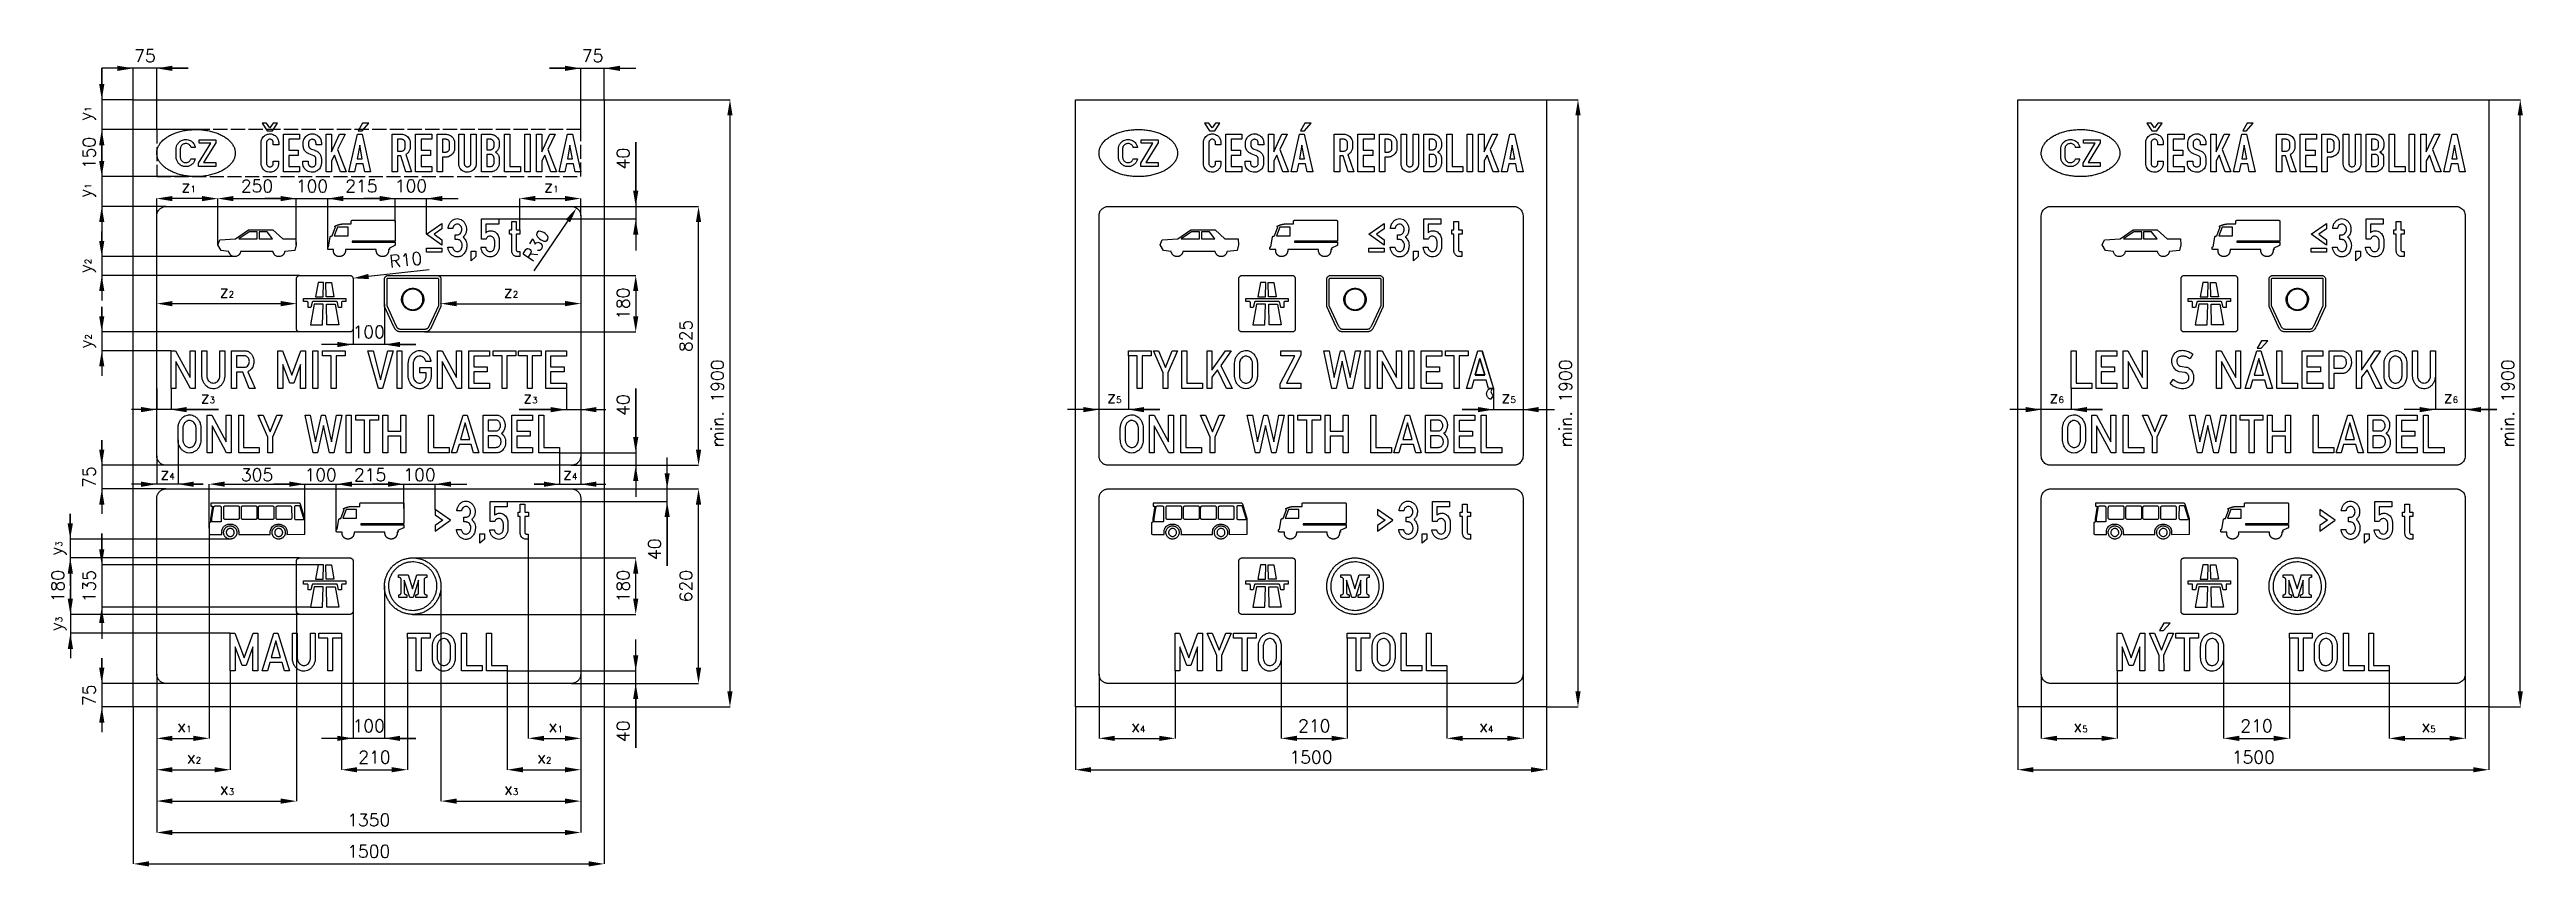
# Model space of a CAD drawing. Header units: millimetres. Extents: x -266 to 7620, y -508 to 2095.
import ezdxf

# ---------------------------------------------------------------- set-up
doc = ezdxf.new("R2010")
doc.units = ezdxf.units.MM
doc.header["$LTSCALE"] = 5
doc.linetypes.add('ACAD_ISO02W100', pattern=[15, 12, -3])
doc.layers.add('Kóty', color=2, linetype='Continuous')
doc.layers.add('Značka', color=7, linetype='Continuous')
doc.styles.get("Standard").update_dxf_attribs({"font": 'romand.shx', "height": 40})
doc.dimstyles.get("Standard").update_dxf_attribs({"dimtxt": 40, "dimasz": 50, "dimexe": 0.18, "dimexo": 0.0625, "dimgap": 20, "dimtad": 1, "dimdec": 0, "dimzin": 0, "dimdsep": 46, "dimtxsty": 'Standard', "dimcen": 0.09, "dimadec": 0, "dimazin": 0, "dimtfac": 1, "dimtdec": 0, "dimtofl": 0, "dimtmove": 0, "dimatfit": 3, "dimfxl": 1, "dimtolj": 1, "dimtzin": 0, "dimarcsym": 0})

msp = doc.modelspace()

# ---------------------------------------------------------------- texts
at = {"layer": 'Kóty', "char_height": 40, "attachment_point": 5}
for s, insert in [('\\A1;75', (37.5, 2075)), ('\\A1;75', (1462.5, 2075)), ('\\A1;100', (884.3, 1660.1)), ('\\A1;100', (750, 1195)), ('\\A1;305', (394.3, 740)), ('\\A1;100', (596.8, 740)), ('\\A1;215', (754.3, 740)), ('\\A1;100', (911.8, 740.1)), ('\\A1;100', (750, -60))]:
    msp.add_mtext(s, dxfattribs=dict(at, insert=insert))
at = {"layer": 'Kóty', "char_height": 40, "attachment_point": 1, "rotation": 90}
for s, insert in [('y{\\H0.5x;1}', (-173.5, 1868.7)), ('y{\\H0.5x;1}', (-173.5, 1623.7)), ('y{\\H0.5x;2}', (-173.5, 1383.6)), ('y{\\H0.5x;2}', (-172.9, 1143.3)), ('y{\\H0.5x;3}', (-266.2, 483.4)), ('y{\\H0.5x;3}', (-266.4, 242.8))]:
    msp.add_mtext_dynamic_manual_height_columns(s, width=46.105, gutter_width=200, heights=[0], dxfattribs=dict(at, insert=insert))
at = {"layer": 'Kóty', "char_height": 40, "attachment_point": 5, "rotation": 90}
for s, insert in [('\\A1;40', (1560, 1747.4)), ('\\A1;40', (1560, 962.3)), ('\\A1;75', (-140, 732.5)), ('\\A1;40', (1660, 502.6)), ('\\A1;135', (-140.1, 385)), ('\\A1;75', (-140, 37.5)), ('\\A1;40', (1560, -77.4))]:
    msp.add_mtext(s, dxfattribs=dict(at, insert=insert))
at = {"layer": 'Kóty', "char_height": 40, "attachment_point": 1}
for s, insert in [('z{\\H0.5x;1}', (153.2, 1680.1)), ('z{\\H0.5x;1}', (1308.1, 1680.5)), ('z{\\H0.5x;2}', (274.9, 1345.2)), ('z{\\H0.5x;2}', (1179.5, 1345)), ('z{\\H0.5x;3}', (214.3, 1007.8)), ('z{\\H0.5x;3}', (1241.3, 1007.7)), ('z{\\H0.5x;5}', (3100.3, 1008.9)), ('z{\\H0.5x;5}', (4356, 1008.9)), ('z{\\H0.5x;6}', (6100.7, 1008.9)), ('z{\\H0.5x;6}', (7355.6, 1008.9)), ('z{\\H0.5x;4}', (86.3, 765.1)), ('z{\\H0.5x;4}', (1367.9, 764.8)), ('x{\\H0.5x;1}', (139.3, -40)), ('x{\\H0.5x;1}', (1321.9, -40.6)), ('x{\\H0.5x;4}', (3176.3, -40.6)), ('x{\\H0.5x;4}', (4284.3, -40.6)), ('x{\\H0.5x;5}', (6176.3, -40.6)), ('x{\\H0.5x;5}', (7284.3, -40.6)), ('x{\\H0.5x;2}', (170, -139.8)), ('x{\\H0.5x;2}', (1285.2, -140.2)), ('x{\\H0.5x;3}', (275, -240.3)), ('x{\\H0.5x;3}', (1179.9, -240.3))]:
    msp.add_mtext_dynamic_manual_height_columns(s, width=46.105, gutter_width=200, heights=[0], dxfattribs=dict(at, insert=insert))

# ---------------------------------------------------------------- blocks, each defined once
blk = doc.blocks.new('*D0')
at = {"layer": 'Defpoints', "color": 0, "transparency": 16777216}
for p in [(519.3, 1620), (269.3, 1472.2), (519.3, 1472.2)]:
    blk.add_point(p, dxfattribs=at)
at = {"layer": 'Kóty', "color": 0, "lineweight": -2, "transparency": 16777216}
for p, q in [((269.3, 1472.3), (269.3, 1620.2)), ((319.3, 1620), (469.3, 1620)), ((519.3, 1472.3), (519.3, 1620.2))]:
    blk.add_line(p, q, dxfattribs=at)
at = {"layer": 'Kóty', "color": 0, "transparency": 16777216}
for points in [[(319.3, 1628.3), (319.3, 1611.7), (269.3, 1620)], [(469.3, 1628.3), (469.3, 1611.7), (519.3, 1620)]]:
    blk.add_solid(points, dxfattribs=at)
at = {"layer": 'Kóty', "color": 0, "transparency": 16777216, "insert": (394.3, 1660), "char_height": 40, "attachment_point": 5}
blk.add_mtext('\\A1;250', dxfattribs=at)
blk = doc.blocks.new('*D1')
at = {"layer": 'Defpoints', "color": 0, "transparency": 16777216}
for p in [(619.3, 1620), (519.3, 1472.2), (619.3, 1463)]:
    blk.add_point(p, dxfattribs=at)
at = {"layer": 'Kóty', "color": 0, "lineweight": -2, "transparency": 16777216}
for p, q in [((469.3, 1620), (419.3, 1620)), ((519.3, 1472.3), (519.3, 1620.2)), ((619.3, 1463.1), (619.3, 1620.2)), ((669.3, 1620), (719.3, 1620))]:
    blk.add_line(p, q, dxfattribs=at)
at = {"layer": 'Kóty', "color": 0, "transparency": 16777216}
for points in [[(469.3, 1628.3), (469.3, 1611.7), (519.3, 1620)], [(669.3, 1628.3), (669.3, 1611.7), (619.3, 1620)]]:
    blk.add_solid(points, dxfattribs=at)
at = {"layer": 'Kóty', "color": 0, "transparency": 16777216, "insert": (569.3, 1660), "char_height": 40, "attachment_point": 5}
blk.add_mtext('\\A1;100', dxfattribs=at)
blk = doc.blocks.new('*D2')
at = {"layer": 'Defpoints', "color": 0, "transparency": 16777216}
for p in [(834.3, 1620), (834.3, 1544.5), (619.3, 1462.5)]:
    blk.add_point(p, dxfattribs=at)
at = {"layer": 'Kóty', "color": 0, "lineweight": -2, "transparency": 16777216}
for p, q in [((619.3, 1462.6), (619.3, 1620.2)), ((669.3, 1620), (784.3, 1620)), ((834.3, 1544.6), (834.3, 1620.2))]:
    blk.add_line(p, q, dxfattribs=at)
at = {"layer": 'Kóty', "color": 0, "transparency": 16777216}
for points in [[(669.3, 1628.3), (669.3, 1611.7), (619.3, 1620)], [(784.3, 1628.3), (784.3, 1611.7), (834.3, 1620)]]:
    blk.add_solid(points, dxfattribs=at)
at = {"layer": 'Kóty', "color": 0, "transparency": 16777216, "insert": (726.8, 1660), "char_height": 40, "attachment_point": 5}
blk.add_mtext('\\A1;215', dxfattribs=at)
blk = doc.blocks.new('*D3')
at = {"layer": 'Defpoints', "color": 0, "transparency": 16777216}
for p in [(201.6, 1840), (-100, 1690), (198.4, 1690)]:
    blk.add_point(p, dxfattribs=at)
at = {"layer": 'Kóty', "color": 0, "lineweight": -2, "transparency": 16777216}
for p, q in [((201.6, 1840), (-100.2, 1840)), ((-100, 1790), (-100, 1740)), ((198.3, 1690), (-100.2, 1690))]:
    blk.add_line(p, q, dxfattribs=at)
at = {"layer": 'Kóty', "color": 0, "transparency": 16777216}
for points in [[(-108.3, 1790), (-91.7, 1790), (-100, 1840)], [(-108.3, 1740), (-91.7, 1740), (-100, 1690)]]:
    blk.add_solid(points, dxfattribs=at)
at = {"layer": 'Kóty', "color": 0, "transparency": 16777216, "insert": (-140, 1765), "char_height": 40, "attachment_point": 5, "rotation": 90}
blk.add_mtext('\\A1;150', dxfattribs=at)
blk = doc.blocks.new('*D4')
at = {"layer": 'Defpoints', "color": 0, "transparency": 16777216}
for p in [(968.2, 1375), (928, 1195), (1600, 1195)]:
    blk.add_point(p, dxfattribs=at)
at = {"layer": 'Kóty', "color": 0, "lineweight": -2, "transparency": 16777216}
for p, q in [((968.2, 1375), (1600.2, 1375)), ((1600, 1325), (1600, 1245)), ((928, 1195), (1600.2, 1195))]:
    blk.add_line(p, q, dxfattribs=at)
at = {"layer": 'Kóty', "color": 0, "transparency": 16777216}
for points in [[(1591.7, 1325), (1608.3, 1325), (1600, 1375)], [(1591.7, 1245), (1608.3, 1245), (1600, 1195)]]:
    blk.add_solid(points, dxfattribs=at)
at = {"layer": 'Kóty', "color": 0, "transparency": 16777216, "insert": (1560, 1285), "char_height": 40, "attachment_point": 5, "rotation": 90}
blk.add_mtext('\\A1;180', dxfattribs=at)
blk = doc.blocks.new('*D5')
at = {"layer": 'Defpoints', "color": 0, "transparency": 16777216}
for p in [(891.2, 475), (1600, 475), (888.8, 295)]:
    blk.add_point(p, dxfattribs=at)
at = {"layer": 'Kóty', "color": 0, "lineweight": -2, "transparency": 16777216}
for p, q in [((891.2, 475), (1600.2, 475)), ((1600, 345), (1600, 425)), ((888.9, 295), (1600.2, 295))]:
    blk.add_line(p, q, dxfattribs=at)
at = {"layer": 'Kóty', "color": 0, "transparency": 16777216}
for points in [[(1591.7, 425), (1608.3, 425), (1600, 475)], [(1591.7, 345), (1608.3, 345), (1600, 295)]]:
    blk.add_solid(points, dxfattribs=at)
at = {"layer": 'Kóty', "color": 0, "transparency": 16777216, "insert": (1560, 385), "char_height": 40, "attachment_point": 5, "rotation": 90}
blk.add_mtext('\\A1;180', dxfattribs=at)
blk = doc.blocks.new('*D6')
at = {"layer": 'Defpoints', "color": 0, "transparency": 16777216}
for p in [(1395, 695), (1800, 695), (1395, 75)]:
    blk.add_point(p, dxfattribs=at)
at = {"layer": 'Kóty', "color": 0, "lineweight": -2, "transparency": 16777216}
for p, q in [((1395.1, 695), (1800.2, 695)), ((1800, 125), (1800, 645)), ((1395.1, 75), (1800.2, 75))]:
    blk.add_line(p, q, dxfattribs=at)
at = {"layer": 'Kóty', "color": 0, "transparency": 16777216}
for points in [[(1791.7, 645), (1808.3, 645), (1800, 695)], [(1791.7, 125), (1808.3, 125), (1800, 75)]]:
    blk.add_solid(points, dxfattribs=at)
at = {"layer": 'Kóty', "color": 0, "transparency": 16777216, "insert": (1760, 385), "char_height": 40, "attachment_point": 5, "rotation": 90}
blk.add_mtext('\\A1;620', dxfattribs=at)
blk = doc.blocks.new('*D7')
at = {"layer": 'Defpoints', "color": 0, "transparency": 16777216}
for p in [(1395, 1595), (1800, 1595), (1395, 770)]:
    blk.add_point(p, dxfattribs=at)
at = {"layer": 'Kóty', "color": 0, "lineweight": -2, "transparency": 16777216}
for p, q in [((1395.1, 1595), (1800.2, 1595)), ((1800, 820), (1800, 1545)), ((1395.1, 770), (1800.2, 770))]:
    blk.add_line(p, q, dxfattribs=at)
at = {"layer": 'Kóty', "color": 0, "transparency": 16777216}
for points in [[(1791.7, 1545), (1808.3, 1545), (1800, 1595)], [(1791.7, 820), (1808.3, 820), (1800, 770)]]:
    blk.add_solid(points, dxfattribs=at)
at = {"layer": 'Kóty', "color": 0, "transparency": 16777216, "insert": (1760, 1182.5), "char_height": 40, "attachment_point": 5, "rotation": 90}
blk.add_mtext('\\A1;825', dxfattribs=at)
blk = doc.blocks.new('*D8')
at = {"layer": 'Defpoints', "color": 0, "transparency": 16777216}
for p in [(1500, 1935), (1500, 0), (1900, 0)]:
    blk.add_point(p, dxfattribs=at)
at = {"layer": 'Kóty', "color": 0, "lineweight": -2, "transparency": 16777216}
for p, q in [((1500.1, 1935), (1900.2, 1935)), ((1900, 1885), (1900, 50)), ((1500.1, 0), (1900.2, 0))]:
    blk.add_line(p, q, dxfattribs=at)
at = {"layer": 'Kóty', "color": 0, "transparency": 16777216}
for points in [[(1891.7, 1885), (1908.3, 1885), (1900, 1935)], [(1891.7, 50), (1908.3, 50), (1900, 0)]]:
    blk.add_solid(points, dxfattribs=at)
at = {"layer": 'Kóty', "color": 0, "transparency": 16777216, "insert": (1860, 967.5), "char_height": 40, "attachment_point": 5, "rotation": 90}
blk.add_mtext('\\A1;min. 1900', dxfattribs=at)
blk = doc.blocks.new('*D9')
at = {"layer": 'Defpoints', "color": 0, "transparency": 16777216}
for p in [(530, 475), (-200, 295), (530, 295)]:
    blk.add_point(p, dxfattribs=at)
at = {"layer": 'Kóty', "color": 0, "lineweight": -2, "transparency": 16777216}
for p, q in [((529.9, 475), (-200.2, 475)), ((-200, 425), (-200, 345)), ((529.9, 295), (-200.2, 295))]:
    blk.add_line(p, q, dxfattribs=at)
at = {"layer": 'Kóty', "color": 0, "transparency": 16777216}
for points in [[(-208.3, 425), (-191.7, 425), (-200, 475)], [(-208.3, 345), (-191.7, 345), (-200, 295)]]:
    blk.add_solid(points, dxfattribs=at)
at = {"layer": 'Kóty', "color": 0, "transparency": 16777216, "insert": (-240, 385), "char_height": 40, "attachment_point": 5, "rotation": 90}
blk.add_mtext('\\A1;180', dxfattribs=at)
blk = doc.blocks.new('*D10')
at = {"layer": 'Defpoints', "color": 0, "transparency": 16777216}
for p in [(663.1, 218.8), (873.1, 218.8), (873.1, -200)]:
    blk.add_point(p, dxfattribs=at)
at = {"layer": 'Kóty', "color": 0, "lineweight": -2, "transparency": 16777216}
for p, q in [((663.1, 218.8), (663.1, -200.2)), ((873.1, 218.8), (873.1, -200.2)), ((713.1, -200), (823.1, -200))]:
    blk.add_line(p, q, dxfattribs=at)
at = {"layer": 'Kóty', "color": 0, "transparency": 16777216}
for points in [[(713.1, -191.7), (713.1, -208.3), (663.1, -200)], [(823.1, -191.7), (823.1, -208.3), (873.1, -200)]]:
    blk.add_solid(points, dxfattribs=at)
at = {"layer": 'Kóty', "color": 0, "transparency": 16777216, "insert": (768.1, -160), "char_height": 40, "attachment_point": 5}
blk.add_mtext('\\A1;210', dxfattribs=at)
blk = doc.blocks.new('*D11')
at = {"layer": 'Defpoints', "color": 0, "transparency": 16777216}
for p in [(75, 105), (1425, 105), (1425, -400)]:
    blk.add_point(p, dxfattribs=at)
at = {"layer": 'Kóty', "color": 0, "lineweight": -2, "transparency": 16777216}
for p, q in [((75, 104.9), (75, -400.2)), ((1425, 104.9), (1425, -400.2)), ((125, -400), (1375, -400))]:
    blk.add_line(p, q, dxfattribs=at)
at = {"layer": 'Kóty', "color": 0, "transparency": 16777216}
for points in [[(125, -391.7), (125, -408.3), (75, -400)], [(1375, -391.7), (1375, -408.3), (1425, -400)]]:
    blk.add_solid(points, dxfattribs=at)
at = {"layer": 'Kóty', "color": 0, "transparency": 16777216, "insert": (750, -360), "char_height": 40, "attachment_point": 5}
blk.add_mtext('\\A1;1350', dxfattribs=at)
blk = doc.blocks.new('*D12')
at = {"layer": 'Defpoints', "color": 0, "transparency": 16777216}
for p in [(0, 0), (1500, 0), (1500, -500)]:
    blk.add_point(p, dxfattribs=at)
at = {"layer": 'Kóty', "color": 0, "lineweight": -2, "transparency": 16777216}
for p, q in [((0, -0.1), (0, -500.2)), ((1500, -0.1), (1500, -500.2)), ((50, -500), (1450, -500))]:
    blk.add_line(p, q, dxfattribs=at)
at = {"layer": 'Kóty', "color": 0, "transparency": 16777216}
for points in [[(50, -491.7), (50, -508.3), (0, -500)], [(1450, -491.7), (1450, -508.3), (1500, -500)]]:
    blk.add_solid(points, dxfattribs=at)
at = {"layer": 'Kóty', "color": 0, "transparency": 16777216, "insert": (750, -460), "char_height": 40, "attachment_point": 5}
blk.add_mtext('\\A1;1500', dxfattribs=at)
blk = doc.blocks.new('*D13')
at = {"layer": 'Defpoints', "color": 0, "transparency": 16777216}
for p in [(4500, 1935), (4600, 1935), (4500, 0)]:
    blk.add_point(p, dxfattribs=at)
at = {"layer": 'Kóty', "color": 0, "lineweight": -2, "transparency": 16777216}
for p, q in [((4500.1, 1935), (4600.2, 1935)), ((4600, 50), (4600, 1885)), ((4500.1, 0), (4600.2, 0))]:
    blk.add_line(p, q, dxfattribs=at)
at = {"layer": 'Kóty', "color": 0, "transparency": 16777216}
for points in [[(4591.7, 1885), (4608.3, 1885), (4600, 1935)], [(4591.7, 50), (4608.3, 50), (4600, 0)]]:
    blk.add_solid(points, dxfattribs=at)
at = {"layer": 'Kóty', "color": 0, "transparency": 16777216, "insert": (4560, 967.5), "char_height": 40, "attachment_point": 5, "rotation": 90}
blk.add_mtext('\\A1;min. 1900', dxfattribs=at)
blk = doc.blocks.new('*D14')
at = {"layer": 'Defpoints', "color": 0, "transparency": 16777216}
for p in [(7500, 1935), (7600, 1935), (7500, 0)]:
    blk.add_point(p, dxfattribs=at)
at = {"layer": 'Kóty', "color": 0, "lineweight": -2, "transparency": 16777216}
for p, q in [((7500.1, 1935), (7600.2, 1935)), ((7600, 50), (7600, 1885)), ((7500.1, 0), (7600.2, 0))]:
    blk.add_line(p, q, dxfattribs=at)
at = {"layer": 'Kóty', "color": 0, "transparency": 16777216}
for points in [[(7591.7, 1885), (7608.3, 1885), (7600, 1935)], [(7591.7, 50), (7608.3, 50), (7600, 0)]]:
    blk.add_solid(points, dxfattribs=at)
at = {"layer": 'Kóty', "color": 0, "transparency": 16777216, "insert": (7560, 967.5), "char_height": 40, "attachment_point": 5, "rotation": 90}
blk.add_mtext('\\A1;min. 1900', dxfattribs=at)
blk = doc.blocks.new('*D15')
at = {"layer": 'Defpoints', "color": 0, "transparency": 16777216}
for p in [(1411.8, 1589.9), (1395, 1565)]:
    blk.add_point(p, dxfattribs=at)
at = {"layer": 'Kóty', "color": 0, "lineweight": -2, "transparency": 16777216}
blk.add_line((1277.1, 1390.1), (1383.8, 1548.4), dxfattribs=at)
at = {"layer": 'Kóty', "color": 0, "transparency": 16777216}
blk.add_solid([(1376.9, 1553.1), (1390.7, 1543.8), (1411.8, 1589.9)], dxfattribs=at)
at = {"layer": 'Kóty', "color": 0, "transparency": 16777216, "insert": (1283.3, 1470.9), "char_height": 40, "attachment_point": 5, "rotation": 56.01521}
blk.add_mtext('\\A1;R30', dxfattribs=at)
blk = doc.blocks.new('*D16')
at = {"layer": 'Defpoints', "color": 0, "transparency": 16777216}
for p in [(690, 1365), (699.9, 1366.1)]:
    blk.add_point(p, dxfattribs=at)
at = {"layer": 'Kóty', "color": 0, "lineweight": -2, "transparency": 16777216}
for p, q in [((689.9, 1365), (690.1, 1365)), ((690, 1364.9), (690, 1365.1)), ((942.2, 1393), (749.6, 1371.6))]:
    blk.add_line(p, q, dxfattribs=at)
at = {"layer": 'Kóty', "color": 0, "transparency": 16777216}
blk.add_solid([(748.7, 1379.9), (750.6, 1363.3), (699.9, 1366.1)], dxfattribs=at)
at = {"layer": 'Kóty', "color": 0, "transparency": 16777216, "insert": (867.8, 1425), "char_height": 40, "attachment_point": 5, "rotation": 6.32568}
blk.add_mtext('\\A1;R10', dxfattribs=at)
blk = doc.blocks.new('*D19')
at = {"layer": 'Defpoints', "color": 0, "transparency": 16777216}
for p in [(3865.2, 218.8), (3655.2, 155.2), (3865.2, -100)]:
    blk.add_point(p, dxfattribs=at)
at = {"layer": 'Kóty', "color": 0, "lineweight": -2, "transparency": 16777216}
for p, q in [((3865.2, 218.8), (3865.2, -100.2)), ((3655.2, 155.1), (3655.2, -100.2)), ((3705.2, -100), (3815.2, -100))]:
    blk.add_line(p, q, dxfattribs=at)
at = {"layer": 'Kóty', "color": 0, "transparency": 16777216}
for points in [[(3705.2, -91.7), (3705.2, -108.3), (3655.2, -100)], [(3815.2, -91.7), (3815.2, -108.3), (3865.2, -100)]]:
    blk.add_solid(points, dxfattribs=at)
at = {"layer": 'Kóty', "color": 0, "transparency": 16777216, "insert": (3760.2, -60), "char_height": 40, "attachment_point": 5}
blk.add_mtext('\\A1;210', dxfattribs=at)
blk = doc.blocks.new('*D20')
at = {"layer": 'Defpoints', "color": 0, "transparency": 16777216}
for p in [(3000, 0), (4500, 0), (4500, -200)]:
    blk.add_point(p, dxfattribs=at)
at = {"layer": 'Kóty', "color": 0, "lineweight": -2, "transparency": 16777216}
for p, q in [((3000, -0.1), (3000, -200.2)), ((4500, -0.1), (4500, -200.2)), ((3050, -200), (4450, -200))]:
    blk.add_line(p, q, dxfattribs=at)
at = {"layer": 'Kóty', "color": 0, "transparency": 16777216}
for points in [[(3050, -191.7), (3050, -208.3), (3000, -200)], [(4450, -191.7), (4450, -208.3), (4500, -200)]]:
    blk.add_solid(points, dxfattribs=at)
at = {"layer": 'Kóty', "color": 0, "transparency": 16777216, "insert": (3750, -160), "char_height": 40, "attachment_point": 5}
blk.add_mtext('\\A1;1500', dxfattribs=at)
blk = doc.blocks.new('*D21')
at = {"layer": 'Defpoints', "color": 0, "transparency": 16777216}
for p in [(6865.2, 218.8), (6655.2, 155.2), (6865.2, -100)]:
    blk.add_point(p, dxfattribs=at)
at = {"layer": 'Kóty', "color": 0, "lineweight": -2, "transparency": 16777216}
for p, q in [((6865.2, 218.8), (6865.2, -100.2)), ((6655.2, 155.1), (6655.2, -100.2)), ((6705.2, -100), (6815.2, -100))]:
    blk.add_line(p, q, dxfattribs=at)
at = {"layer": 'Kóty', "color": 0, "transparency": 16777216}
for points in [[(6705.2, -91.7), (6705.2, -108.3), (6655.2, -100)], [(6815.2, -91.7), (6815.2, -108.3), (6865.2, -100)]]:
    blk.add_solid(points, dxfattribs=at)
at = {"layer": 'Kóty', "color": 0, "transparency": 16777216, "insert": (6760.2, -60), "char_height": 40, "attachment_point": 5}
blk.add_mtext('\\A1;210', dxfattribs=at)
blk = doc.blocks.new('*D22')
at = {"layer": 'Defpoints', "color": 0, "transparency": 16777216}
for p in [(6000, 0), (7500, 0), (7500, -200)]:
    blk.add_point(p, dxfattribs=at)
at = {"layer": 'Kóty', "color": 0, "lineweight": -2, "transparency": 16777216}
for p, q in [((6000, -0.1), (6000, -200.2)), ((7500, -0.1), (7500, -200.2)), ((6050, -200), (7450, -200))]:
    blk.add_line(p, q, dxfattribs=at)
at = {"layer": 'Kóty', "color": 0, "transparency": 16777216}
for points in [[(6050, -191.7), (6050, -208.3), (6000, -200)], [(7450, -191.7), (7450, -208.3), (7500, -200)]]:
    blk.add_solid(points, dxfattribs=at)
at = {"layer": 'Kóty', "color": 0, "transparency": 16777216, "insert": (6750, -160), "char_height": 40, "attachment_point": 5}
blk.add_mtext('\\A1;1500', dxfattribs=at)

# ---------------------------------------------------------------- dimensions: what is measured, and where the dimension line sits
at = {"layer": 'Kóty'}
for base, p1, p2, picture, middle in [((1900, 0), (1500, 1935), (1500, 0), '*D8', (1860, 967.5)), ((4600, 1935), (4500, 0), (4500, 1935), '*D13', (4560, 967.5)), ((7600, 1935), (7500, 0), (7500, 1935), '*D14', (7560, 967.5))]:
    dim = msp.add_linear_dim(base=base, p1=p1, p2=p2, angle=90, text='min. 1900', dimstyle='Standard', dxfattribs=at)
    dim.commit()
    dim.dimension.update_dxf_attribs({"geometry": picture, "text_midpoint": middle})
for base, p1, p2, picture, middle in [((-100, 1690), (201.6, 1840), (198.4, 1690), '*D3', (-140, 1765)), ((1800, 1595), (1395, 770), (1395, 1595), '*D7', (1760, 1182.5)), ((1600, 1195), (968.2, 1375), (928, 1195), '*D4', (1560, 1285)), ((1800, 695), (1395, 75), (1395, 695), '*D6', (1760, 385)), ((-200, 295), (530, 475), (530, 295), '*D9', (-240, 385)), ((1600, 475), (888.8, 295), (891.2, 475), '*D5', (1560, 385))]:
    dim = msp.add_linear_dim(base=base, p1=p1, p2=p2, angle=90, dimstyle='Standard', dxfattribs=at)
    dim.commit()
    dim.dimension.update_dxf_attribs({"geometry": picture, "text_midpoint": middle})
for base, p1, p2, picture, middle in [((519.3, 1620), (269.3, 1472.2), (519.3, 1472.2), '*D0', (394.3, 1660)), ((834.3, 1620), (619.3, 1462.5), (834.3, 1544.5), '*D2', (726.8, 1660)), ((873.1, -200), (663.1, 218.8), (873.1, 218.8), '*D10', (768.1, -160)), ((3865.2, -100), (3655.2, 155.2), (3865.2, 218.8), '*D19', (3760.2, -60)), ((6865.2, -100), (6655.2, 155.2), (6865.2, 218.8), '*D21', (6760.2, -60)), ((1425, -400), (75, 105), (1425, 105), '*D11', (750, -360)), ((1500, -500), (0, 0), (1500, 0), '*D12', (750, -460)), ((4500, -200), (3000, 0), (4500, 0), '*D20', (3750, -160)), ((7500, -200), (6000, 0), (7500, 0), '*D22', (6750, -160))]:
    dim = msp.add_linear_dim(base=base, p1=p1, p2=p2, dimstyle='Standard', dxfattribs=at)
    dim.commit()
    dim.dimension.update_dxf_attribs({"geometry": picture, "text_midpoint": middle})
dim = msp.add_linear_dim(base=(619.3, 1620), p1=(519.3, 1472.2), p2=(619.3, 1463), dimstyle='Standard', dxfattribs=at)
dim.commit()
dim.dimension.update_dxf_attribs({"geometry": '*D1', "text_midpoint": (569.3, 1620), "dimtype": 160})
for center, mpoint, picture, middle in [((1395, 1565), (1411.8, 1589.9), '*D15', (1316.5, 1448.5)), ((690, 1365), (699.9, 1366.1), '*D16', (872.2, 1385.2))]:
    dim = msp.add_radius_dim(center=center, mpoint=mpoint, dimstyle='Standard', dxfattribs=at)
    dim.commit()
    dim.dimension.update_dxf_attribs({"geometry": picture, "text_midpoint": middle, "dimtype": 164})

# ---------------------------------------------------------------- linework, layer by layer
at = {"layer": 'Kóty'}
for p, q in [((175, 2035), (-100, 2035)), ((-100, 1985), (-100, 2035)), ((-100, 2035), (-100, 1495)), ((0, 1935.1), (0, 2035.2)), ((75, 1840.1), (75, 2035.2)), ((125, 2035), (175, 2035)), ((1375, 2035), (1325, 2035)), ((1325, 2035), (1600, 2035)), ((1425, 1840.1), (1425, 2035.2)), ((1500, 1935.1), (1500, 2035.2)), ((-0.1, 1935), (-100.2, 1935)), ((193.4, 1839.9), (-100.2, 1839.9)), ((-100, 1740), (-100, 1790)), ((-100, 1789.9), (-100, 1739.9)), ((1600, 1799.8), (1600, 1455)), ((1600, 1645), (1600, 1799.8)), ((198.2, 1690), (-100.2, 1690)), ((104.9, 1595), (-100.2, 1595)), ((75, 1565.1), (75, 1620.2)), ((219.3, 1619.8), (115, 1620)), ((269.3, 1472.3), (269.3, 1620.2)), ((469.3, 1620), (1034.3, 1620.1)), ((784.3, 1620.1), (734.3, 1620.1)), ((834.3, 1544.7), (834.3, 1620.3)), ((934.3, 1506.2), (934.3, 1620.3)), ((1230.7, 1520.9), (1230.7, 1620.2)), ((1280.7, 1620), (1375, 1620)), ((1395.1, 1595), (1600.2, 1595)), ((1425, 1565.1), (1425, 1620.2)), ((-100, 1475.1), (-100, 1515.1)), ((-100, 1515.1), (-100, 1295)), ((1163.9, 1555), (1600.2, 1555)), ((324.2, 1435.1), (-100.2, 1435.1)), ((529.9, 1375), (-100.2, 1375)), ((-100, 1235), (-100, 1275)), ((-100, 1275), (-100, 1055)), ((75, 1285.1), (75, 1285.2)), ((470, 1285), (125, 1285)), ((520, 1285.1), (520, 1285.2)), ((700, 1284.9), (700, 1154.8)), ((800, 1284.9), (800, 1154.8)), ((980, 1285.1), (980, 1285.2)), ((1030, 1285), (1375, 1285)), ((1425, 1285.1), (1425, 1285.2)), ((529.9, 1195), (-100.2, 1195)), ((120.5, 1135), (-100.2, 1135)), ((900, 1155), (600, 1155)), ((850, 1155), (900, 1155)), ((3168.6, 1118.7), (3168.6, 947.3)), ((7329.9, 1055.7), (7329.9, 947.3)), ((271.5, 947.5), (-5, 947.5)), ((75, 1014.9), (75, 947.3)), ((75, 947.6), (75, 947.7)), ((120.5, 1014.9), (120.5, 947.3)), ((160.5, 947.5), (271.5, 947.5)), ((1228.4, 947.5), (1505, 947.5)), ((1339.3, 947.5), (1228.4, 947.5)), ((1379.3, 1014.9), (1379.3, 947.3)), ((1425, 1014.9), (1425, 947.3)), ((1425, 947.6), (1425, 947.7)), ((1600, 1014.7), (1600, 670)), ((1600, 859.9), (1600, 1014.7)), ((3268.6, 947.5), (2975, 947.5)), ((3075, 947.6), (3075, 947.7)), ((3075, 947.6), (3075, 947.7)), ((3218.6, 947.5), (3268.6, 947.5)), ((4281.3, 947.5), (4231.3, 947.5)), ((4231.3, 947.5), (4525, 947.5)), ((4331.3, 1014.9), (4331.3, 947.3)), ((4425, 947.6), (4425, 947.7)), ((4425, 947.6), (4425, 947.7)), ((6270.1, 947.5), (5975, 947.5)), ((6075, 947.6), (6075, 947.7)), ((6075, 947.6), (6075, 947.7)), ((6170.1, 1014.9), (6170.1, 947.3)), ((6220.1, 947.5), (6270.1, 947.5)), ((7525, 947.5), (7229.9, 947.5)), ((7425, 947.6), (7425, 947.7)), ((7425, 947.6), (7425, 947.7)), ((7475, 947.5), (7525, 947.5)), ((-100, 810), (-100, 850)), ((-100, 850), (-100, 615)), ((75, 799.9), (75, 709.7)), ((142.8, 850.7), (142.8, 709.7)), ((1357.2, 809.9), (1357.2, 709.6)), ((1357.3, 809.9), (1600.2, 809.9)), ((1425, 799.9), (1425, 709.6)), ((1700, 450.2), (1700, 795)), ((104.9, 770), (-100.2, 770)), ((222.8, 709.9), (-5, 709.9)), ((182.8, 709.9), (222.8, 709.9)), ((241.8, 569.7), (241.8, 710.2)), ((291.8, 710), (496.8, 710)), ((446.8, 710), (1061.8, 710.1)), ((496.8, 710), (446.8, 710)), ((546.8, 600.1), (546.8, 710.2)), ((546.8, 600.1), (546.8, 710.2)), ((646.8, 561), (646.8, 710.2)), ((646.8, 560.9), (646.8, 710.2)), ((696.8, 710), (811.8, 710)), ((696.8, 710), (746.8, 710)), ((811.8, 710.1), (761.8, 710.1)), ((861.8, 632.9), (861.8, 710.3)), ((861.8, 637.4), (861.8, 710.2)), ((961.8, 629.3), (961.8, 710.3)), ((1277.2, 709.8), (1505, 709.8)), ((1317.2, 709.8), (1277.2, 709.8)), ((1395.1, 770), (1600.2, 770)), ((104.9, 695), (-100.2, 695)), ((1191.4, 655), (1700.2, 655)), ((1395.1, 695), (1700.2, 695)), ((-200.2, 615), (-200, 155)), ((-200.2, 575), (-200.2, 615)), ((-100.1, 502.5), (-100.1, 552.5)), ((-100.1, 552.5), (-100.1, 217.5)), ((241.8, 554.2), (241.8, -100.2)), ((1700, 605), (1700, 450.2)), ((310.1, 535), (-200.4, 535)), ((529.9, 475), (-200.4, 475)), ((1258.1, 535), (1258.1, -100.2)), ((-200.2, 435), (-200.2, 395)), ((588.7, 452.5), (-100.3, 452.5)), ((-200, 335), (-200, 375)), ((564.9, 317.5), (-100.3, 317.5)), ((800, 386.1), (800, -100.2)), ((980, 384.9), (980, -300.2)), ((529.9, 295), (-200.2, 295)), ((520, 304.9), (520, -300.2)), ((700, 304.9), (700, -100.2)), ((309.1, 235), (-200.2, 235)), ((1600, -129.8), (1600, 214.9)), ((-100, 115), (-100, 155)), ((-100, 155), (-100, -80)), ((75, 104.9), (75, -100.2)), ((75, 104.9), (75, -200.2)), ((75, 104.9), (75, -300.2)), ((309.2, 115), (309.2, -200.2)), ((1190.8, 114.9), (1190.8, -200.2)), ((1190.9, 114.9), (1600.2, 114.9)), ((1425, 104.9), (1425, -300.2)), ((1425, 104.9), (1425, -200.2)), ((1425, 104.9), (1425, -100.2)), ((3075, 104.9), (3075, -100.2)), ((3317, 115), (3317, -100.2)), ((4182.9, 114.9), (4182.9, -100.2)), ((4425, 104.9), (4425, -100.2)), ((6075, 104.9), (6075, -100.2)), ((6317, 115), (6317, -100.2)), ((7182.9, 114.9), (7182.9, -100.2)), ((7425, 118.5), (7425, -100.2)), ((104.9, 75), (-100.2, 75)), ((-0.1, 0), (-100.2, 0)), ((1395.1, 75), (1600.2, 75)), ((1600, 25), (1600, -129.8)), ((115, -100), (191.8, -100)), ((900, -100), (600, -100)), ((850, -100), (900, -100)), ((1308.1, -100), (1375, -100)), ((3125, -100), (3267, -100)), ((4232.9, -100), (4375, -100)), ((6125, -100), (6267, -100)), ((7232.9, -100.2), (7375, -100)), ((115, -200), (259.2, -200)), ((1240.8, -200), (1375, -200)), ((115, -300), (470, -300)), ((1030, -300), (1375, -300))]:
    msp.add_line(p, q, dxfattribs=at)
for points in [[(-108.3, 1985), (-91.7, 1985), (-100, 1935)], [(-50, 2043.3), (-50, 2026.7), (0, 2035)], [(125, 2043.3), (125, 2026.7), (75, 2035)], [(1375, 2043.3), (1375, 2026.7), (1425, 2035)], [(1550, 2043.3), (1550, 2026.7), (1500, 2035)], [(-108.3, 1789.9), (-91.7, 1789.9), (-100, 1839.9)], [(-108.3, 1740), (-91.7, 1740), (-100, 1690)], [(-108.3, 1545), (-91.7, 1545), (-100, 1595)], [(125, 1628.3), (125, 1611.7), (75, 1620)], [(219.3, 1628.2), (219.3, 1611.5), (269.3, 1619.8)], [(784.3, 1628.4), (784.3, 1611.8), (834.3, 1620.1)], [(984.3, 1628.4), (984.3, 1611.8), (934.3, 1620.1)], [(1280.7, 1628.5), (1280.7, 1611.8), (1230.7, 1620.2)], [(1375, 1628.3), (1375, 1611.7), (1425, 1620)], [(1591.7, 1645), (1608.3, 1645), (1600, 1595)], [(1591.7, 1505), (1608.3, 1505), (1600, 1555)], [(-108.3, 1485.1), (-91.7, 1485.1), (-100, 1435.1)], [(-108.3, 1325), (-91.7, 1325), (-100, 1375)], [(125, 1293.5), (125, 1276.8), (75, 1285.2)], [(470, 1293.5), (470, 1276.8), (520, 1285.2)], [(1030, 1293.5), (1030, 1276.8), (980, 1285.2)], [(1375, 1293.7), (1375, 1277), (1425, 1285.4)], [(-108.3, 1245), (-91.7, 1245), (-100, 1195)], [(-108.3, 1085), (-91.7, 1085), (-100, 1135)], [(650, 1163.3), (650, 1146.7), (700, 1155)], [(850, 1163.3), (850, 1146.7), (800, 1155)], [(25, 956), (25, 939.3), (75, 947.7)], [(170.5, 955.8), (170.5, 939.2), (120.5, 947.5)], [(1329.3, 955.6), (1329.3, 939), (1379.3, 947.3)], [(1475, 955.8), (1475, 939.2), (1425, 947.5)], [(3025, 955.8), (3025, 939.2), (3075, 947.5)], [(3218.6, 955.8), (3218.6, 939.2), (3168.6, 947.5)], [(4281.3, 955.8), (4281.3, 939.2), (4331.3, 947.5)], [(4475, 955.8), (4475, 939.2), (4425, 947.5)], [(6025, 955.8), (6025, 939.2), (6075, 947.5)], [(6220.1, 955.8), (6220.1, 939.2), (6170.1, 947.5)], [(7279.9, 955.8), (7279.9, 939.2), (7329.9, 947.5)], [(7475, 955.8), (7475, 939.2), (7425, 947.5)], [(-108.3, 820), (-91.7, 820), (-100, 770)], [(1591.7, 859.9), (1608.3, 859.9), (1600, 809.9)], [(25.3, 718.1), (25.3, 701.4), (75.3, 709.8)], [(192.8, 718.1), (192.8, 701.4), (142.8, 709.7)], [(291.8, 718.3), (291.8, 701.7), (241.8, 710)], [(496.8, 718.3), (496.8, 701.7), (546.8, 710)], [(496.8, 718.3), (496.8, 701.7), (546.8, 710)], [(696.8, 718.3), (696.8, 701.7), (646.8, 710)], [(696.8, 718.3), (696.8, 701.7), (646.8, 710)], [(811.8, 718.4), (811.8, 701.8), (861.8, 710.1)], [(811.8, 718.3), (811.8, 701.7), (861.8, 710)], [(1011.8, 718.4), (1011.8, 701.8), (961.8, 710.1)], [(1307.5, 718), (1307.5, 701.4), (1357.5, 709.7)], [(1475, 718.2), (1475, 701.5), (1425, 709.8)], [(1591.7, 720), (1608.3, 720), (1600, 770)], [(1691.7, 745), (1708.3, 745), (1700, 695)], [(-108.2, 645), (-91.5, 645), (-99.8, 695)], [(1691.7, 605), (1708.3, 605), (1700, 655)], [(-208.7, 585), (-192, 585), (-200.4, 535)], [(-206.8, 435), (-193.5, 435), (-200.2, 475)], [(-108.4, 502.5), (-91.8, 502.5), (-100.1, 452.5)], [(-206.7, 335), (-193.3, 335), (-200, 295)], [(-108.4, 267.5), (-91.8, 267.5), (-100.1, 317.5)], [(-208.2, 185), (-191.5, 185), (-199.8, 235)], [(1591.7, 164.9), (1608.3, 164.9), (1600, 114.9)], [(-108.3, 125), (-91.7, 125), (-100, 75)], [(-108.2, -50), (-91.5, -50), (-99.8, 0)], [(1591.7, 25), (1608.3, 25), (1600, 75)], [(125, -91.7), (125, -108.3), (75, -100)], [(191.8, -91.7), (191.8, -108.3), (241.8, -100)], [(650, -91.7), (650, -108.3), (700, -100)], [(850, -91.7), (850, -108.3), (800, -100)], [(1308.1, -91.7), (1308.1, -108.3), (1258.1, -100)], [(1375, -91.7), (1375, -108.3), (1425, -100)], [(3125, -91.7), (3125, -108.3), (3075, -100)], [(3267, -91.7), (3267, -108.3), (3317, -100)], [(4232.9, -91.7), (4232.9, -108.3), (4182.9, -100)], [(4375, -91.7), (4375, -108.3), (4425, -100)], [(6125, -91.7), (6125, -108.3), (6075, -100)], [(6267, -91.7), (6267, -108.3), (6317, -100)], [(7232.9, -91.8), (7232.9, -108.5), (7182.9, -100.2)], [(7375, -91.7), (7375, -108.3), (7425, -100)], [(125, -191.7), (125, -208.3), (75, -200)], [(259.2, -191.7), (259.2, -208.3), (309.2, -200)], [(1240.8, -191.7), (1240.8, -208.3), (1190.8, -200)], [(1375, -191.7), (1375, -208.3), (1425, -200)], [(125, -291.5), (125, -308.2), (75, -299.8)], [(470, -291.7), (470, -308.3), (520, -300)], [(1030, -291.7), (1030, -308.3), (980, -300)], [(1375, -291.7), (1375, -308.3), (1425, -300)]]:
    msp.add_solid(points, dxfattribs=at)
at = {"layer": 'Značka', "color": 5}
for points in [[(0, 0), (0, 1935), (1500, 1935), (1500, 0), (0, 0)], [(3000, 0), (3000, 1935), (4500, 1935), (4500, 0), (3000, 0)], [(6000, 0), (6000, 1935), (7500, 1935), (7500, 0), (6000, 0)], [(426.8, 1836.1), (443.4, 1836.1), (459.5, 1860), (445.6, 1859.8), (434.9, 1845.2), (424.6, 1859.9), (410.5, 1859.9), (426.8, 1836.1)], [(478.3, 1705), (478.3, 1825), (529.6, 1825), (529.6, 1809.1), (495.3, 1809.1), (495.3, 1773.7), (525.4, 1773.7), (525.4, 1757.6), (495.3, 1757.6), (495.3, 1722.1), (529.6, 1722.1), (529.6, 1705), (478.3, 1705)], [(614.3, 1705), (614.3, 1825), (631.4, 1825), (631.4, 1769.4), (657.2, 1825), (674.5, 1825), (650.7, 1776.8), (678.6, 1705), (660.3, 1705), (641, 1758.5), (631.4, 1740.5), (631.4, 1705), (614.3, 1705)], [(687.1, 1705), (713.7, 1825), (728.7, 1825), (755.6, 1705), (737.3, 1705), (732.3, 1730.7), (710, 1730.7), (705.2, 1705), (687.1, 1705)], [(716.4, 1836.2), (728.8, 1836.2), (750, 1859.9), (730, 1859.9), (716.4, 1836.2)], [(899.4, 1705), (899.4, 1825), (950.7, 1825), (950.7, 1809.1), (916.4, 1809.1), (916.4, 1773.7), (946.5, 1773.7), (946.5, 1757.6), (916.4, 1757.6), (916.4, 1722.1), (950.7, 1722.1), (950.7, 1705), (899.4, 1705)], [(1182.1, 1705), (1182.1, 1825), (1199.3, 1825), (1199.3, 1722), (1233.6, 1722), (1233.6, 1705), (1182.1, 1705)], [(1246.6, 1705), (1246.6, 1825), (1263.7, 1825), (1263.7, 1705), (1246.6, 1705)], [(1283.7, 1705), (1283.7, 1825), (1300.8, 1825), (1300.8, 1769.4), (1326.7, 1825), (1343.9, 1825), (1320.1, 1776.8), (1348, 1705), (1329.7, 1705), (1310.5, 1758.5), (1300.8, 1740.5), (1300.8, 1705), (1283.7, 1705)], [(1356.5, 1705), (1383.1, 1825), (1398.2, 1825), (1425, 1705), (1406.7, 1705), (1401.8, 1730.7), (1379.4, 1730.7), (1374.6, 1705), (1356.5, 1705)], [(3426.8, 1836.1), (3443.3, 1836.1), (3459.5, 1860), (3445.6, 1859.8), (3434.9, 1845.2), (3424.6, 1859.9), (3410.5, 1859.9), (3426.8, 1836.1)], [(3478.3, 1705), (3478.3, 1825), (3529.6, 1825), (3529.6, 1809.1), (3495.3, 1809.1), (3495.3, 1773.7), (3525.4, 1773.7), (3525.4, 1757.6), (3495.3, 1757.6), (3495.3, 1722.1), (3529.6, 1722.1), (3529.6, 1705), (3478.3, 1705)], [(3614.3, 1705), (3614.3, 1825), (3631.4, 1825), (3631.4, 1769.4), (3657.2, 1825), (3674.5, 1825), (3650.7, 1776.8), (3678.6, 1705), (3660.3, 1705), (3641, 1758.5), (3631.4, 1740.5), (3631.4, 1705), (3614.3, 1705)], [(3687.1, 1705), (3713.7, 1825), (3728.7, 1825), (3755.6, 1705), (3737.3, 1705), (3732.3, 1730.7), (3710, 1730.7), (3705.2, 1705), (3687.1, 1705)], [(3716.4, 1836.2), (3728.8, 1836.2), (3750, 1859.9), (3730, 1859.9), (3716.4, 1836.2)], [(3899.4, 1705), (3899.4, 1825), (3950.7, 1825), (3950.7, 1809.1), (3916.4, 1809.1), (3916.4, 1773.7), (3946.5, 1773.7), (3946.5, 1757.6), (3916.4, 1757.6), (3916.4, 1722.1), (3950.7, 1722.1), (3950.7, 1705), (3899.4, 1705)], [(4182.1, 1705), (4182.1, 1825), (4199.3, 1825), (4199.3, 1722), (4233.6, 1722), (4233.6, 1705), (4182.1, 1705)], [(4246.6, 1705), (4246.6, 1825), (4263.7, 1825), (4263.7, 1705), (4246.6, 1705)], [(4283.7, 1705), (4283.7, 1825), (4300.8, 1825), (4300.8, 1769.4), (4326.7, 1825), (4343.9, 1825), (4320.1, 1776.8), (4348, 1705), (4329.7, 1705), (4310.5, 1758.5), (4300.8, 1740.5), (4300.8, 1705), (4283.7, 1705)], [(4356.5, 1705), (4383.1, 1825), (4398.2, 1825), (4425, 1705), (4406.7, 1705), (4401.8, 1730.7), (4379.4, 1730.7), (4374.6, 1705), (4356.5, 1705)], [(6426.8, 1836.1), (6443.3, 1836.1), (6459.5, 1860), (6445.6, 1859.8), (6434.9, 1845.2), (6424.6, 1859.9), (6410.5, 1859.9), (6426.8, 1836.1)], [(6478.3, 1705), (6478.3, 1825), (6529.6, 1825), (6529.6, 1809.1), (6495.3, 1809.1), (6495.3, 1773.7), (6525.4, 1773.7), (6525.4, 1757.6), (6495.3, 1757.6), (6495.3, 1722.1), (6529.6, 1722.1), (6529.6, 1705), (6478.3, 1705)], [(6614.3, 1705), (6614.3, 1825), (6631.4, 1825), (6631.4, 1769.4), (6657.2, 1825), (6674.5, 1825), (6650.7, 1776.8), (6678.6, 1705), (6660.3, 1705), (6641, 1758.5), (6631.4, 1740.5), (6631.4, 1705), (6614.3, 1705)], [(6687.1, 1705), (6713.7, 1825), (6728.7, 1825), (6755.6, 1705), (6737.3, 1705), (6732.3, 1730.7), (6710, 1730.7), (6705.2, 1705), (6687.1, 1705)], [(6716.4, 1836.2), (6728.8, 1836.2), (6750, 1859.9), (6730, 1859.9), (6716.4, 1836.2)], [(6899.4, 1705), (6899.4, 1825), (6950.7, 1825), (6950.7, 1809.1), (6916.4, 1809.1), (6916.4, 1773.7), (6946.5, 1773.7), (6946.5, 1757.6), (6916.4, 1757.6), (6916.4, 1722.1), (6950.7, 1722.1), (6950.7, 1705), (6899.4, 1705)], [(7182.1, 1705), (7182.1, 1825), (7199.3, 1825), (7199.3, 1722), (7233.6, 1722), (7233.6, 1705), (7182.1, 1705)], [(7246.6, 1705), (7246.6, 1825), (7263.7, 1825), (7263.7, 1705), (7246.6, 1705)], [(7283.7, 1705), (7283.7, 1825), (7300.8, 1825), (7300.8, 1769.4), (7326.7, 1825), (7343.9, 1825), (7320.1, 1776.8), (7348, 1705), (7329.7, 1705), (7310.5, 1758.5), (7300.8, 1740.5), (7300.8, 1705), (7283.7, 1705)], [(7356.5, 1705), (7383.1, 1825), (7398.2, 1825), (7425, 1705), (7406.7, 1705), (7401.8, 1730.7), (7379.4, 1730.7), (7374.6, 1705), (7356.5, 1705)], [(208.1, 1722.5), (208.1, 1733.2), (246.8, 1796), (209.6, 1796), (209.6, 1807.5), (262.9, 1807.5), (262.9, 1797.5), (224.1, 1734.7), (262.9, 1734.7), (262.9, 1722.5), (208.1, 1722.5)], [(713, 1746.8), (729.4, 1746.8), (721.2, 1790.6), (713, 1746.8)], [(1382.5, 1746.8), (1398.9, 1746.8), (1390.6, 1790.6), (1382.5, 1746.8)], [(3208.1, 1722.5), (3208.1, 1733.2), (3246.8, 1796), (3209.6, 1796), (3209.6, 1807.5), (3262.9, 1807.5), (3262.9, 1797.5), (3224.1, 1734.7), (3262.9, 1734.7), (3262.9, 1722.5), (3208.1, 1722.5)], [(3713, 1746.8), (3729.4, 1746.8), (3721.2, 1790.6), (3713, 1746.8)], [(4382.5, 1746.8), (4398.9, 1746.8), (4390.6, 1790.6), (4382.5, 1746.8)], [(6208.1, 1722.5), (6208.1, 1733.2), (6246.8, 1796), (6209.6, 1796), (6209.6, 1807.5), (6262.9, 1807.5), (6262.9, 1797.5), (6224.1, 1734.7), (6262.9, 1734.7), (6262.9, 1722.5), (6208.1, 1722.5)], [(6713, 1746.8), (6729.4, 1746.8), (6721.2, 1790.6), (6713, 1746.8)], [(7382.5, 1746.8), (7398.9, 1746.8), (7390.6, 1790.6), (7382.5, 1746.8)], [(369.4, 1514.3), (336.7, 1491.7), (394.7, 1491.7), (394.7, 1514.3), (369.4, 1514.3)], [(400.8, 1514.3), (400.8, 1491.7), (443.7, 1491.7), (426.3, 1514.3), (400.8, 1514.3)], [(639.8, 1501.1), (684, 1501.1), (684, 1529.2), (650.8, 1529.2), (639.8, 1501.1)], [(934.3, 1506.1), (982.8, 1540.4), (982.8, 1523.3), (958.5, 1506.1), (982.8, 1489), (982.8, 1471.9), (934.3, 1506.1)], [(3369.4, 1514.3), (3336.7, 1491.7), (3394.7, 1491.7), (3394.7, 1514.3), (3369.4, 1514.3)], [(3400.8, 1514.3), (3400.8, 1491.7), (3443.7, 1491.7), (3426.3, 1514.3), (3400.8, 1514.3)], [(3639.8, 1501.1), (3684, 1501.1), (3684, 1529.2), (3650.8, 1529.2), (3639.8, 1501.1)], [(3934.3, 1506.1), (3982.8, 1540.4), (3982.8, 1523.3), (3958.5, 1506.1), (3982.8, 1489), (3982.8, 1471.9), (3934.3, 1506.1)], [(6369.4, 1514.3), (6336.7, 1491.7), (6394.7, 1491.7), (6394.7, 1514.3), (6369.4, 1514.3)], [(6400.8, 1514.3), (6400.8, 1491.7), (6443.7, 1491.7), (6426.3, 1514.3), (6400.8, 1514.3)], [(6639.8, 1501.1), (6684, 1501.1), (6684, 1529.2), (6650.8, 1529.2), (6639.8, 1501.1)], [(6934.3, 1506.1), (6982.8, 1540.4), (6982.8, 1523.3), (6958.5, 1506.1), (6982.8, 1489), (6982.8, 1471.9), (6934.3, 1506.1)], [(934.3, 1461.6), (982.8, 1461.6), (982.8, 1449.6), (934.3, 1449.6), (934.3, 1461.6)], [(1076.2, 1422), (1076.2, 1452.2), (1090.9, 1452.2), (1090.9, 1435), (1076.2, 1422)], [(3934.3, 1461.6), (3982.8, 1461.6), (3982.8, 1449.6), (3934.3, 1449.6), (3934.3, 1461.6)], [(4076.2, 1422), (4076.2, 1452.2), (4090.9, 1452.2), (4090.9, 1435), (4076.2, 1422)], [(6934.3, 1461.6), (6982.8, 1461.6), (6982.8, 1449.6), (6934.3, 1449.6), (6934.3, 1461.6)], [(7076.2, 1422), (7076.2, 1452.2), (7090.9, 1452.2), (7090.9, 1435), (7076.2, 1422)], [(120.5, 1015), (120.5, 1135), (135.2, 1135), (181.5, 1049.4), (181.5, 1135), (197.1, 1135), (197, 1015), (182.4, 1015), (135.9, 1100.5), (135.9, 1015), (120.5, 1015)], [(461, 1015), (461, 1135), (475.6, 1135), (504.8, 1057), (534, 1135), (548.6, 1135), (548.6, 1015), (533, 1015), (533, 1091.1), (511.1, 1032.3), (498.4, 1032.3), (476.5, 1091.1), (476.5, 1015), (461, 1015)], [(572.4, 1015), (572.4, 1135), (587.8, 1135), (587.8, 1015), (572.4, 1015)], [(630.6, 1015), (630.6, 1118.8), (602.3, 1118.8), (602.3, 1135), (674.5, 1135), (674.5, 1118.8), (646.1, 1118.8), (646.1, 1015), (630.6, 1015)], [(781.1, 1015), (747.3, 1135), (763.9, 1135), (787.5, 1042.8), (811.2, 1135), (827.6, 1135), (793.9, 1015), (781.1, 1015)], [(840.3, 1015), (840.3, 1135), (855.8, 1135), (855.8, 1015), (840.3, 1015)], [(968.6, 1015), (968.6, 1135), (983.3, 1135), (1029.6, 1049.4), (1029.6, 1135), (1045.2, 1135), (1045.1, 1015), (1030.5, 1015), (984.1, 1100.5), (984.1, 1015), (968.6, 1015)], [(1069, 1015), (1069, 1135), (1134.8, 1135), (1134.8, 1117.7), (1084.5, 1117.7), (1084.5, 1083.5), (1127.4, 1083.5), (1127.4, 1067.4), (1084.5, 1067.4), (1084.5, 1032.1), (1134.7, 1032.1), (1134.7, 1015), (1069, 1015)], [(1174.3, 1015), (1174.3, 1118.8), (1145.9, 1118.8), (1145.9, 1135), (1218.1, 1135), (1218.1, 1118.8), (1189.7, 1118.8), (1189.7, 1015), (1174.3, 1015)], [(1255.4, 1015), (1255.4, 1118.8), (1227, 1118.8), (1227, 1135), (1299.2, 1135), (1299.2, 1118.8), (1270.8, 1118.8), (1270.8, 1015), (1255.4, 1015)], [(1313.6, 1015), (1313.6, 1135), (1379.4, 1135), (1379.4, 1117.7), (1329.1, 1117.7), (1329.1, 1083.5), (1372, 1083.5), (1372, 1067.4), (1329.1, 1067.4), (1329.1, 1032.1), (1379.3, 1032.1), (1379.3, 1015), (1313.6, 1015)], [(3197, 1015), (3197, 1118.8), (3168.6, 1118.8), (3168.6, 1135), (3240.8, 1135), (3240.8, 1118.8), (3212.5, 1118.8), (3212.5, 1015), (3197, 1015)], [(3279, 1015), (3279, 1064.4), (3248, 1135), (3264.5, 1135), (3286.3, 1081.5), (3308.2, 1135), (3324.7, 1135), (3293.6, 1064.4), (3293.6, 1015), (3279, 1015)], [(3339.1, 1015), (3339.1, 1135), (3354.6, 1135), (3354.6, 1032.2), (3404.6, 1032.2), (3404.6, 1015), (3339.1, 1015)], [(3419.1, 1015), (3419.1, 1135), (3434.5, 1135), (3434.5, 1072.8), (3477.4, 1135), (3495.6, 1135), (3462.8, 1087.8), (3499.2, 1015), (3481, 1015), (3452.7, 1073.8), (3434.5, 1051.3), (3434.5, 1015), (3419.1, 1015)], [(3652.2, 1015), (3652.2, 1030.1), (3698.6, 1118.8), (3654, 1118.8), (3654, 1135), (3717.9, 1135), (3717.9, 1120.9), (3671.4, 1032.2), (3717.9, 1032.2), (3717.9, 1015), (3652.2, 1015)], [(3816.3, 1015), (3790.8, 1135), (3807.3, 1135), (3823.6, 1049.4), (3843.7, 1135), (3854.7, 1135), (3874.6, 1049.4), (3891.1, 1135), (3907.6, 1135), (3882, 1015), (3868.3, 1015), (3849.1, 1101.5), (3829.9, 1015), (3816.3, 1015)], [(3922.1, 1015), (3922.1, 1135), (3937.5, 1135), (3937.5, 1015), (3922.1, 1015)], [(3961.3, 1015), (3961.3, 1135), (3976, 1135), (4022.3, 1049.4), (4022.3, 1135), (4037.9, 1135), (4037.8, 1015), (4023.2, 1015), (3976.8, 1100.5), (3976.8, 1015), (3961.3, 1015)], [(4061.7, 1015), (4061.7, 1135), (4077.2, 1135), (4077.2, 1015), (4061.7, 1015)], [(4101, 1015), (4101, 1135), (4166.8, 1135), (4166.8, 1117.7), (4116.5, 1117.7), (4116.5, 1083.5), (4159.4, 1083.5), (4159.4, 1067.4), (4116.5, 1067.4), (4116.5, 1032.1), (4166.7, 1032.1), (4166.7, 1015), (4101, 1015)], [(4206.2, 1015), (4206.2, 1118.8), (4177.9, 1118.8), (4177.9, 1135), (4250, 1135), (4250, 1118.8), (4221.7, 1118.8), (4221.7, 1015), (4206.2, 1015)], [(4244.5, 1015), (4281.5, 1135), (4294.4, 1135), (4331.3, 1015), (4315, 1015), (4307.3, 1041.8), (4268.3, 1041.8), (4260.8, 1015), (4244.5, 1015)], [(4302.9, 1057.8), (4287.9, 1110.5), (4273, 1057.8), (4302.9, 1057.8)], [(4273, 1057.9), (4287.9, 1110.4), (4302.9, 1057.9), (4273, 1057.9)], [(6170.1, 1015), (6170.1, 1135), (6185.6, 1135), (6185.6, 1032.2), (6235.6, 1032.2), (6235.6, 1015), (6170.1, 1015)], [(6250.1, 1015), (6250.1, 1135), (6315.9, 1135), (6315.9, 1117.7), (6265.6, 1117.7), (6265.6, 1083.5), (6308.5, 1083.5), (6308.5, 1067.4), (6265.6, 1067.4), (6265.6, 1032.1), (6315.8, 1032.1), (6315.8, 1015), (6250.1, 1015)], [(6335.9, 1015), (6335.9, 1135), (6350.5, 1135), (6396.9, 1049.4), (6396.9, 1135), (6412.5, 1135), (6412.4, 1015), (6397.7, 1015), (6351.3, 1100.5), (6351.3, 1015), (6335.9, 1015)], [(6633, 1015), (6633, 1135), (6647.6, 1135), (6694, 1049.4), (6694, 1135), (6709.6, 1135), (6709.5, 1015), (6694.9, 1015), (6648.4, 1100.5), (6648.4, 1015), (6633, 1015)], [(6724, 1015), (6761, 1135), (6773.9, 1135), (6810.9, 1015), (6794.5, 1015), (6786.9, 1041.8), (6747.9, 1041.8), (6740.4, 1015), (6724, 1015)], [(6782.4, 1057.8), (6767.4, 1110.5), (6752.5, 1057.8), (6782.4, 1057.8)], [(6762.5, 1143.2), (6774.8, 1143.2), (6796.1, 1166.8), (6776, 1166.8), (6762.5, 1143.2)], [(6825.3, 1015), (6825.3, 1135), (6840.8, 1135), (6840.8, 1032.2), (6890.9, 1032.2), (6890.9, 1015), (6825.3, 1015)], [(6905.3, 1015), (6905.3, 1135), (6971.1, 1135), (6971.1, 1117.7), (6920.8, 1117.7), (6920.8, 1083.5), (6963.7, 1083.5), (6963.7, 1067.4), (6920.8, 1067.4), (6920.8, 1032.1), (6971, 1032.1), (6971, 1015), (6905.3, 1015)], [(7078.9, 1015), (7078.9, 1135), (7094.3, 1135), (7094.3, 1072.8), (7137.2, 1135), (7155.4, 1135), (7122.6, 1087.8), (7159, 1015), (7140.8, 1015), (7112.5, 1073.8), (7094.3, 1051.3), (7094.3, 1015), (7078.9, 1015)], [(235.6, 810), (235.6, 930), (250.3, 930), (296.6, 844.4), (296.6, 930), (312.2, 930), (312.1, 810), (297.5, 810), (251, 895.5), (251, 810), (235.6, 810)], [(336, 810), (336, 930), (351.5, 930), (351.5, 827.2), (401.5, 827.2), (401.5, 810), (336, 810)], [(428.7, 810), (428.7, 859.4), (397.7, 930), (414.1, 930), (436, 876.5), (457.9, 930), (474.3, 930), (443.3, 859.4), (443.3, 810), (428.7, 810)], [(572.7, 810), (547.2, 930), (563.8, 930), (580.1, 844.4), (600.1, 930), (611.1, 930), (631.1, 844.4), (647.6, 930), (664.1, 930), (638.4, 810), (624.7, 810), (605.5, 896.5), (586.4, 810), (572.7, 810)], [(678.5, 810), (678.5, 930), (694, 930), (694, 810), (678.5, 810)], [(736.8, 810), (736.8, 913.8), (708.4, 913.8), (708.4, 930), (780.6, 930), (780.6, 913.8), (752.2, 913.8), (752.2, 810), (736.8, 810)], [(795, 810), (795, 930), (810.5, 930), (810.5, 878.5), (852.4, 878.5), (852.4, 930), (868, 930), (868, 810), (852.4, 810), (852.4, 862.4), (810.5, 862.4), (810.5, 810), (795, 810)], [(940.8, 810), (940.8, 930), (956.3, 930), (956.3, 827.2), (1006.3, 827.2), (1006.3, 810), (940.8, 810)], [(1013.6, 810), (1050.5, 930), (1063.4, 930), (1100.4, 810), (1084, 810), (1076.4, 836.8), (1037.4, 836.8), (1029.9, 810), (1013.6, 810)], [(1071.9, 852.8), (1057, 905.5), (1042, 852.8), (1071.9, 852.8)], [(1205.9, 810), (1205.9, 930), (1271.7, 930), (1271.7, 912.7), (1221.4, 912.7), (1221.4, 878.5), (1264.3, 878.5), (1264.3, 862.4), (1221.4, 862.4), (1221.4, 827.1), (1271.6, 827.1), (1271.6, 810), (1205.9, 810)], [(1291.7, 810), (1291.7, 930), (1307.2, 930), (1307.2, 827.2), (1357.2, 827.2), (1357.2, 810), (1291.7, 810)], [(3235.6, 810), (3235.6, 930), (3250.3, 930), (3296.6, 844.4), (3296.6, 930), (3312.2, 930), (3312.1, 810), (3297.5, 810), (3251.1, 895.5), (3251.1, 810), (3235.6, 810)], [(3336, 810), (3336, 930), (3351.5, 930), (3351.5, 827.2), (3401.6, 827.2), (3401.6, 810), (3336, 810)], [(3428.7, 810), (3428.7, 859.4), (3397.7, 930), (3414.2, 930), (3436, 876.5), (3457.9, 930), (3474.4, 930), (3443.3, 859.4), (3443.3, 810), (3428.7, 810)], [(3572.7, 810), (3547.2, 930), (3563.8, 930), (3580.1, 844.4), (3600.2, 930), (3611.1, 930), (3631.1, 844.4), (3647.6, 930), (3664.1, 930), (3638.4, 810), (3624.7, 810), (3605.5, 896.5), (3586.4, 810), (3572.7, 810)], [(3678.5, 810), (3678.5, 930), (3694, 930), (3694, 810), (3678.5, 810)], [(3736.8, 810), (3736.8, 913.8), (3708.4, 913.8), (3708.4, 930), (3780.6, 930), (3780.6, 913.8), (3752.2, 913.8), (3752.2, 810), (3736.8, 810)], [(3795.1, 810), (3795.1, 930), (3810.5, 930), (3810.5, 878.5), (3852.4, 878.5), (3852.4, 930), (3868, 930), (3868, 810), (3852.4, 810), (3852.4, 862.4), (3810.5, 862.4), (3810.5, 810), (3795.1, 810)], [(3940.8, 810), (3940.8, 930), (3956.3, 930), (3956.3, 827.2), (4006.4, 827.2), (4006.4, 810), (3940.8, 810)], [(4013.6, 810), (4050.5, 930), (4063.4, 930), (4100.4, 810), (4084, 810), (4076.4, 836.8), (4037.4, 836.8), (4029.9, 810), (4013.6, 810)], [(4071.9, 852.8), (4057, 905.5), (4042, 852.8), (4071.9, 852.8)], [(4205.9, 810), (4205.9, 930), (4271.7, 930), (4271.7, 912.7), (4221.4, 912.7), (4221.4, 878.5), (4264.3, 878.5), (4264.3, 862.4), (4221.4, 862.4), (4221.4, 827.1), (4271.6, 827.1), (4271.6, 810), (4205.9, 810)], [(4291.7, 810), (4291.7, 930), (4307.2, 930), (4307.2, 827.2), (4357.2, 827.2), (4357.2, 810), (4291.7, 810)], [(6235.6, 810), (6235.6, 930), (6250.3, 930), (6296.6, 844.4), (6296.6, 930), (6312.2, 930), (6312.1, 810), (6297.5, 810), (6251.1, 895.5), (6251.1, 810), (6235.6, 810)], [(6336, 810), (6336, 930), (6351.5, 930), (6351.5, 827.2), (6401.6, 827.2), (6401.6, 810), (6336, 810)], [(6428.7, 810), (6428.7, 859.4), (6397.7, 930), (6414.2, 930), (6436, 876.5), (6457.9, 930), (6474.4, 930), (6443.3, 859.4), (6443.3, 810), (6428.7, 810)], [(6572.7, 810), (6547.2, 930), (6563.8, 930), (6580.1, 844.4), (6600.2, 930), (6611.1, 930), (6631.1, 844.4), (6647.6, 930), (6664.1, 930), (6638.4, 810), (6624.7, 810), (6605.5, 896.5), (6586.4, 810), (6572.7, 810)], [(6678.5, 810), (6678.5, 930), (6694, 930), (6694, 810), (6678.5, 810)], [(6736.8, 810), (6736.8, 913.8), (6708.4, 913.8), (6708.4, 930), (6780.6, 930), (6780.6, 913.8), (6752.2, 913.8), (6752.2, 810), (6736.8, 810)], [(6795.1, 810), (6795.1, 930), (6810.5, 930), (6810.5, 878.5), (6852.4, 878.5), (6852.4, 930), (6868, 930), (6868, 810), (6852.4, 810), (6852.4, 862.4), (6810.5, 862.4), (6810.5, 810), (6795.1, 810)], [(6940.8, 810), (6940.8, 930), (6956.3, 930), (6956.3, 827.2), (7006.4, 827.2), (7006.4, 810), (6940.8, 810)], [(7013.6, 810), (7050.5, 930), (7063.4, 930), (7100.4, 810), (7084, 810), (7076.4, 836.8), (7037.4, 836.8), (7029.9, 810), (7013.6, 810)], [(7071.9, 852.8), (7057, 905.5), (7042, 852.8), (7071.9, 852.8)], [(7205.9, 810), (7205.9, 930), (7271.7, 930), (7271.7, 912.7), (7221.4, 912.7), (7221.4, 878.5), (7264.3, 878.5), (7264.3, 862.4), (7221.4, 862.4), (7221.4, 827.1), (7271.6, 827.1), (7271.6, 810), (7205.9, 810)], [(7291.7, 810), (7291.7, 930), (7307.2, 930), (7307.2, 827.2), (7357.2, 827.2), (7357.2, 810), (7291.7, 810)], [(667.3, 601.1), (711.5, 601.1), (711.5, 629.2), (678.3, 629.2), (667.3, 601.1)], [(1010.3, 595), (961.8, 629.3), (961.8, 612.1), (986, 595), (961.8, 577.9), (961.8, 560.7), (1010.3, 595)], [(1103.7, 522), (1103.7, 552.2), (1118.4, 552.2), (1118.4, 535), (1103.7, 522)], [(3667.3, 601.1), (3711.5, 601.1), (3711.5, 629.2), (3678.3, 629.2), (3667.3, 601.1)], [(4010.3, 595), (3961.8, 629.3), (3961.8, 612.1), (3986, 595), (3961.8, 577.9), (3961.8, 560.7), (4010.3, 595)], [(4103.7, 522), (4103.7, 552.2), (4118.4, 552.2), (4118.4, 535), (4103.7, 522)], [(6667.3, 601.1), (6711.5, 601.1), (6711.5, 629.2), (6678.3, 629.2), (6667.3, 601.1)], [(7010.3, 595), (6961.8, 629.3), (6961.8, 612.1), (6986, 595), (6961.8, 577.9), (6961.8, 560.7), (7010.3, 595)], [(7103.7, 522), (7103.7, 552.2), (7118.4, 552.2), (7118.4, 535), (7103.7, 522)], [(6451.7, 243.2), (6464, 243.2), (6485.3, 266.8), (6465.2, 266.8), (6451.7, 243.2)], [(309.2, 115), (309.2, 235), (323.8, 235), (353, 157), (382.2, 235), (396.7, 235), (396.7, 115), (381.2, 115), (381.2, 191.1), (359.3, 132.3), (346.6, 132.3), (324.7, 191.1), (324.7, 115), (309.2, 115)], [(411.2, 115), (448.2, 235), (461, 235), (498, 115), (481.7, 115), (474, 141.8), (435, 141.8), (427.5, 115), (411.2, 115)], [(469.5, 157.8), (454.6, 210.5), (439.7, 157.8), (469.5, 157.8)], [(619.3, 115), (619.3, 218.8), (590.9, 218.8), (590.9, 235), (663.1, 235), (663.1, 218.8), (634.7, 218.8), (634.7, 115), (619.3, 115)], [(901.4, 115), (901.4, 218.8), (873.1, 218.8), (873.1, 235), (945.2, 235), (945.2, 218.8), (916.9, 218.8), (916.9, 115), (901.4, 115)], [(1045.3, 115), (1045.3, 235), (1060.8, 235), (1060.8, 132.2), (1110.8, 132.2), (1110.8, 115), (1045.3, 115)], [(1125.3, 115), (1125.3, 235), (1140.8, 235), (1140.8, 132.2), (1190.8, 132.2), (1190.8, 115), (1125.3, 115)], [(3317, 115), (3317, 235), (3331.7, 235), (3360.8, 157), (3390.1, 235), (3404.6, 235), (3404.6, 115), (3389.1, 115), (3389.1, 191.1), (3367.2, 132.3), (3354.5, 132.3), (3332.6, 191.1), (3332.6, 115), (3317, 115)], [(3450.1, 115), (3450.1, 164.4), (3419.1, 235), (3435.5, 235), (3457.4, 181.5), (3479.2, 235), (3495.7, 235), (3464.6, 164.4), (3464.7, 115), (3450.1, 115)], [(3531.3, 115), (3531.3, 218.8), (3502.9, 218.8), (3502.9, 235), (3575.1, 235), (3575.1, 218.8), (3546.7, 218.8), (3546.7, 115), (3531.3, 115)], [(3893.5, 115), (3893.5, 218.8), (3865.2, 218.8), (3865.2, 235), (3937.4, 235), (3937.4, 218.8), (3909, 218.8), (3909, 115), (3893.5, 115)], [(4037.4, 115), (4037.4, 235), (4052.9, 235), (4052.9, 132.2), (4103, 132.2), (4103, 115), (4037.4, 115)], [(4117.4, 115), (4117.4, 235), (4132.9, 235), (4132.9, 132.2), (4182.9, 132.2), (4182.9, 115), (4117.4, 115)], [(6317, 115), (6317, 235), (6331.7, 235), (6360.8, 157), (6390.1, 235), (6404.6, 235), (6404.6, 115), (6389.1, 115), (6389.1, 191.1), (6367.2, 132.3), (6354.5, 132.3), (6332.6, 191.1), (6332.6, 115), (6317, 115)], [(6450.1, 115), (6450.1, 164.4), (6419.1, 235), (6435.5, 235), (6457.4, 181.5), (6479.2, 235), (6495.7, 235), (6464.6, 164.4), (6464.7, 115), (6450.1, 115)], [(6531.3, 115), (6531.3, 218.8), (6502.9, 218.8), (6502.9, 235), (6575.1, 235), (6575.1, 218.8), (6546.7, 218.8), (6546.7, 115), (6531.3, 115)], [(6893.5, 115), (6893.5, 218.8), (6865.2, 218.8), (6865.2, 235), (6937.4, 235), (6937.4, 218.8), (6909, 218.8), (6909, 115), (6893.5, 115)], [(7037.4, 115), (7037.4, 235), (7052.9, 235), (7052.9, 132.2), (7103, 132.2), (7103, 115), (7037.4, 115)], [(7117.4, 115), (7117.4, 235), (7132.9, 235), (7132.9, 132.2), (7182.9, 132.2), (7182.9, 115), (7117.4, 115)]]:
    msp.add_lwpolyline(points, dxfattribs=at)
for points in [[(325, 1765), (325, 1764.5, -0.002798), (325, 1764, -0.0537), (323.7, 1754.1, -0.05317), (320.3, 1744.6, -0.053728), (314.7, 1735.1, -0.040659), (307.4, 1726.7, -0.036844), (297.8, 1718.3, -0.030779), (287.2, 1711.3, -0.029217), (274.5, 1704.7, -0.024838), (261.1, 1699.6, -0.023712), (246.1, 1695.3, -0.021662), (230.8, 1692.3, -0.021219), (214.6, 1690.5, -0.020606), (198.4, 1690, -0.020627), (182.2, 1690.7, -0.021378), (166.1, 1692.8, -0.021891), (150.9, 1696, -0.024174), (136.1, 1700.5, -0.02529), (122.9, 1705.9, -0.029676), (110.5, 1712.7, -0.031602), (100.1, 1719.8, -0.038852), (90.9, 1728.4, -0.041402), (84, 1736.9, -0.05135), (78.8, 1746.5, -0.052631), (75.9, 1756.1, -0.057801), (75, 1766, -0.057726), (76.3, 1775.9, -0.05151), (79.7, 1785.4, -0.050013), (85.3, 1794.9, -0.040212), (92.6, 1803.4, -0.037676), (102.1, 1811.7, -0.030766), (112.8, 1818.7, -0.028949), (125.5, 1825.3, -0.024822), (138.9, 1830.4, -0.023774), (153.9, 1834.8, -0.021669), (169.2, 1837.7, -0.021201), (185.4, 1839.5, -0.020606), (201.6, 1840, -0.020634), (217.8, 1839.3, -0.021384), (233.9, 1837.2, -0.021884), (249.1, 1834, -0.02416), (263.9, 1829.5, -0.025298), (277.1, 1824.1, -0.029673), (289.5, 1817.3, -0.031585), (299.9, 1810.2, -0.038933), (309.1, 1801.7, -0.04141), (315.9, 1793.1, -0.050813), (321.2, 1783.5, -0.050077), (324.1, 1774.4, -0.05734), (325, 1765)], [(463.2, 1739.2), (463.2, 1730.9), (463.2, 1730.5), (463.2, 1730.1, -0.058393), (462.7, 1725.9, -0.043514), (461.3, 1721.8, -0.074593), (456.9, 1714.3, -0.081614), (450.4, 1708.5, -0.069956), (444.1, 1705.3, -0.069161), (437.1, 1704, -0.086249), (428, 1704.9, -0.086655), (419.6, 1708.8, -0.07015), (414.2, 1713.6, -0.067922), (410.2, 1719.7, -0.047375), (408.4, 1724.3, -0.050886), (407.5, 1729.1), (407.5, 1729.7), (407.4, 1730.3), (407.4, 1798.8), (407.5, 1799.1), (407.5, 1799.5, -0.025633), (408, 1803.6, -0.037674), (409.1, 1807.6, -0.078236), (412.7, 1814.6, -0.077454), (418.2, 1820.2, -0.05547), (423, 1823.2, -0.051631), (428.2, 1825.1, -0.050443), (433.6, 1826, -0.052951), (439.2, 1825.8, -0.065991), (445.9, 1824, -0.064097), (451.9, 1820.6, -0.055942), (456.4, 1816.6, -0.058585), (459.8, 1811.7, -0.054981), (462, 1806.5, -0.050277), (463.1, 1800.8), (463.2, 1800.2), (463.3, 1799.6), (463.3, 1790.8), (446.1, 1790.8), (446.1, 1798.8), (446.1, 1799.3), (446, 1799.8, 0.065464), (445.4, 1802.2, 0.058062), (444.2, 1804.3, 0.075713), (442, 1806.7, 0.082062), (439.2, 1808.3, 0.103131), (435, 1809.1, 0.106134), (430.9, 1808.1, 0.080113), (428.4, 1806.5, 0.074153), (426.4, 1804.2, 0.05656), (425.3, 1802, 0.053196), (424.7, 1799.7), (424.6, 1799.2), (424.5, 1798.7), (424.5, 1731.9), (424.6, 1731.5), (424.6, 1731.1, 0.059877), (425.1, 1728.5, 0.06401), (426.3, 1726, 0.083811), (428.6, 1723.4, 0.087815), (431.6, 1721.7, 0.089757), (435.1, 1720.9, 0.089075), (438.5, 1721.5, 0.078247), (441.3, 1722.8, 0.073544), (443.6, 1724.9, 0.068931), (445.2, 1727.5, 0.069955), (446, 1730.3), (446.1, 1730.8), (446.1, 1731.2), (446.1, 1739.2), (463.2, 1739.2)], [(557.3, 1739.4), (557.3, 1733), (557.3, 1732.6), (557.3, 1732.3, 0.067864), (558.1, 1728.9, 0.080256), (559.8, 1725.7, 0.070867), (561.8, 1723.6, 0.068457), (564.4, 1722.1, 0.072187), (567.6, 1721.2, 0.059822), (570.9, 1721.1, 0.062284), (574.2, 1721.8, 0.080541), (577.2, 1723.4, 0.082207), (579.6, 1725.8, 0.072873), (581.2, 1728.8), (581.6, 1729.8, 0.024305), (581.8, 1730.9), (581.9, 1731.4), (581.9, 1731.8), (581.9, 1745.9), (581.9, 1746.4, 0.012311), (581.9, 1746.9, 0.057487), (581.5, 1748.9, 0.041312), (580.7, 1750.9, 0.041789), (579.7, 1752.8, 0.055545), (578.2, 1754.4), (577.2, 1755.3), (576, 1756), (575.5, 1756.2), (575, 1756.5), (559.3, 1762.8), (559, 1762.9), (558.6, 1763.1, -0.037052), (555.8, 1764.5), (553.2, 1766.2, -0.047627), (548.9, 1770, -0.053387), (545.4, 1774.5, -0.061656), (542.7, 1780.4, -0.062525), (541.4, 1786.7), (541.4, 1787.2), (541.3, 1787.7), (541.3, 1798, -0.002747), (541.3, 1798.8, -0.007972), (541.4, 1799.7, -0.052105), (542.1, 1804.2, -0.041823), (543.6, 1808.5, -0.059292), (547.2, 1814.6, -0.064897), (552.1, 1819.7, -0.07047), (558.5, 1823.7, -0.069023), (565.7, 1825.8, -0.059156), (572.1, 1826.1, -0.059512), (578.4, 1825, -0.073674), (585.8, 1821.6, -0.072359), (591.9, 1816.3, -0.058719), (595.7, 1811, -0.059708), (598.2, 1805, -0.02532), (598.8, 1802.4, -0.025622), (599.2, 1799.7), (599.2, 1799.1), (599.3, 1798.6), (599.3, 1790.8), (582.1, 1790.8), (582.1, 1797.2), (582.1, 1797.6), (582, 1797.9, 0.026954), (581.7, 1800, 0.049617), (581, 1802, 0.084177), (579.3, 1804.7, 0.070653), (576.8, 1806.8, 0.066989), (574, 1808.2, 0.070667), (570.9, 1808.8, 0.096881), (566.5, 1808.3, 0.097758), (562.6, 1806.1, 0.080395), (560.3, 1803.6, 0.088287), (558.9, 1800.5, 0.027249), (558.6, 1799.3, 0.013968), (558.5, 1798.1), (558.4, 1797.7), (558.4, 1797.4), (558.4, 1789.6), (558.4, 1789.3), (558.4, 1789, 0.043551), (558.9, 1786.7, 0.048719), (559.7, 1784.5, 0.048519), (560.8, 1782.6, 0.049316), (562.3, 1780.9), (563.3, 1780.1), (564.3, 1779.4), (564.7, 1779.2), (565.1, 1779), (578.1, 1773.8), (578.5, 1773.6), (578.9, 1773.4), (581.7, 1772.2), (584.4, 1770.9, -0.046384), (587.9, 1768.7, -0.037069), (590.9, 1766, -0.042533), (594.1, 1762.2, -0.047688), (596.5, 1757.9, -0.047331), (598.2, 1753.1, -0.041078), (599, 1748.1), (599.1, 1747.7), (599.1, 1747.3), (599.1, 1732.1), (599.1, 1731.8), (599.1, 1731.5, -0.015261), (598.6, 1728.1, -0.028852), (597.9, 1724.8, -0.069931), (595.2, 1718.2, -0.0664), (590.8, 1712.6, -0.060049), (585.7, 1708.5, -0.058488), (579.9, 1705.6, -0.0603), (573.2, 1704, -0.058871), (566.3, 1704, -0.077488), (557.5, 1706.3, -0.082894), (549.8, 1711.2, -0.070856), (544.8, 1716.8, -0.072713), (541.6, 1723.5, -0.034929), (540.7, 1727.2, -0.026625), (540.2, 1731), (540.1, 1731.4), (540.1, 1731.8), (540.1, 1739.4), (557.3, 1739.4)], [(824.1, 1705), (824.1, 1825), (855.6, 1825), (856.4, 1825), (857.2, 1825, -0.083799), (864.1, 1823.5, -0.068633), (870.4, 1819.9, -0.068535), (875.9, 1814.7, -0.072072), (879.7, 1808.4, -0.037612), (881.1, 1804.5, -0.030309), (882, 1800.5), (882.1, 1799.9), (882.1, 1799.3), (882.1, 1782.9), (882.1, 1782.2), (882, 1781.5, -0.034703), (881, 1776.6, -0.048196), (879.2, 1772, -0.049783), (876.8, 1767.9, -0.045031), (873.6, 1764.3, -0.027319), (871.4, 1762.3, -0.027155), (868.9, 1760.6), (868.3, 1760.2), (867.7, 1759.9), (886.4, 1705), (868.1, 1705), (852, 1756.3), (841.3, 1756.3), (841.3, 1705), (824.1, 1705)], [(967.7, 1705), (967.7, 1825), (996.9, 1825), (997.5, 1825), (998.1, 1824.9, -0.041167), (1002.7, 1824.1, -0.044707), (1007.1, 1822.5, -0.066119), (1012.9, 1819, -0.064548), (1017.6, 1814.1, -0.047101), (1020.3, 1810, -0.048362), (1022.1, 1805.5, -0.025759), (1022.9, 1802.7, -0.018592), (1023.3, 1799.8), (1023.4, 1799.2), (1023.5, 1798.5), (1023.5, 1778.9), (1023.5, 1778.6), (1023.5, 1778.3, -0.064527), (1022.8, 1773.3, -0.04709), (1020.9, 1768.6, -0.058901), (1017.3, 1762.6, -0.069981), (1012.3, 1757.8, -0.063383), (1006.7, 1754.6, -0.051433), (1000.5, 1752.7), (999.1, 1752.4), (997.6, 1752.2), (996.9, 1752.2), (996.1, 1752.2), (984.8, 1752.2), (984.8, 1705), (967.7, 1705)], [(1036.5, 1825), (1053.6, 1825), (1053.6, 1732.1), (1053.6, 1731.7), (1053.6, 1731.3, 0.067167), (1054.4, 1728.1, 0.075845), (1056, 1725.3, 0.068358), (1057.8, 1723.3, 0.069827), (1060.2, 1722, 0.078521), (1063.1, 1721.1, 0.078181), (1066.2, 1721.3, 0.079609), (1069.3, 1722.3, 0.071934), (1071.9, 1724.2, 0.059193), (1073.5, 1726.1, 0.074856), (1074.6, 1728.3, 0.031674), (1074.9, 1729.5, 0.010077), (1075.1, 1730.7), (1075.1, 1731.1), (1075.2, 1731.4), (1075.2, 1825), (1092.3, 1825), (1092.3, 1730.9), (1092.3, 1730.4, -0.005244), (1092.2, 1729.8, -0.047703), (1091.8, 1726.1, -0.037012), (1090.6, 1722.5, -0.065506), (1087.1, 1715.8, -0.071513), (1082, 1710.3, -0.075386), (1075.4, 1706.2, -0.073929), (1067.9, 1704.2, -0.091692), (1058, 1704.6, -0.096265), (1049, 1708.5, -0.081688), (1042.8, 1714, -0.076619), (1038.7, 1721.1, -0.042951), (1037.2, 1725.5, -0.042384), (1036.5, 1730.1), (1036.5, 1730.5), (1036.5, 1731), (1036.5, 1825)], [(1109.3, 1705), (1109.3, 1825), (1138.6, 1825), (1139.2, 1824.9), (1139.7, 1824.9, -0.02589), (1143.6, 1824.2, -0.035148), (1147.3, 1823.1, -0.074855), (1154, 1819.5, -0.070459), (1159.5, 1814, -0.078697), (1163.7, 1806.8, -0.10149), (1165.1, 1798.8), (1165.1, 1798.5), (1165.1, 1798.2), (1165.1, 1786.3), (1165.1, 1786), (1165.1, 1785.7, -0.015112), (1164.7, 1783.2, -0.029494), (1164, 1780.7, -0.055654), (1162.4, 1777, -0.051297), (1160, 1773.6, -0.036999), (1158, 1771.4, -0.03847), (1155.6, 1769.6), (1154.4, 1768.8), (1153.1, 1768.1), (1154.4, 1767.3), (1155.6, 1766.5, -0.042054), (1158.6, 1764.1, -0.047547), (1161.1, 1761.2, -0.052215), (1163.2, 1757.8, -0.055116), (1164.4, 1754.1, -0.021404), (1164.7, 1752.4, -0.013641), (1165, 1750.7), (1165, 1750.3), (1165, 1749.9), (1165, 1731.8), (1165, 1731.4), (1165, 1730.9, -0.03504), (1164.3, 1726.7, -0.042058), (1163.1, 1722.6, -0.058953), (1160.4, 1717.5, -0.054157), (1156.6, 1713, -0.057038), (1151.7, 1709.1, -0.059273), (1146.1, 1706.5, -0.034901), (1142.7, 1705.5, -0.036607), (1139.3, 1705.1), (1138.5, 1705), (1137.7, 1705), (1109.3, 1705)], [(3325, 1765), (3325, 1764.5), (3325, 1764, -0.05371), (3323.7, 1754.1, -0.053179), (3320.3, 1744.6, -0.053728), (3314.7, 1735.1, -0.040659), (3307.4, 1726.7, -0.036858), (3297.8, 1718.3, -0.030769), (3287.2, 1711.3, -0.029209), (3274.5, 1704.7, -0.024838), (3261.1, 1699.6, -0.023711), (3246.1, 1695.3, -0.021665), (3230.8, 1692.3, -0.02122), (3214.6, 1690.5, -0.020606), (3198.4, 1690, -0.020627), (3182.2, 1690.7, -0.021377), (3166.1, 1692.8, -0.021886), (3150.9, 1696, -0.024172), (3136.1, 1700.5, -0.02529), (3122.9, 1705.9, -0.029672), (3110.5, 1712.7, -0.0316), (3100.1, 1719.8, -0.03885), (3090.9, 1728.4, -0.041414), (3084, 1736.9, -0.051356), (3078.8, 1746.5, -0.052649), (3075.8, 1756.1, -0.057784), (3075, 1766, -0.057714), (3076.3, 1775.9, -0.051492), (3079.7, 1785.4, -0.050024), (3085.3, 1794.9, -0.040215), (3092.6, 1803.4, -0.03769), (3102.1, 1811.7, -0.030768), (3112.8, 1818.7, -0.028958), (3125.5, 1825.3, -0.024827), (3138.9, 1830.4, -0.023776), (3153.9, 1834.8, -0.021671), (3169.2, 1837.7, -0.021201), (3185.4, 1839.5, -0.020607), (3201.6, 1840, -0.020634), (3217.8, 1839.3, -0.021382), (3233.9, 1837.2, -0.021878), (3249.1, 1834, -0.02416), (3263.9, 1829.5, -0.025294), (3277.1, 1824.1, -0.029666), (3289.5, 1817.3, -0.031587), (3299.9, 1810.2, -0.038933), (3309.1, 1801.7, -0.041395), (3315.9, 1793.1, -0.050811), (3321.1, 1783.5, -0.050064), (3324.1, 1774.4, -0.057327), (3325, 1765)], [(3463.2, 1739.2), (3463.2, 1730.9), (3463.2, 1730.5), (3463.2, 1730.1, -0.058408), (3462.7, 1725.9, -0.04348), (3461.3, 1721.8, -0.074596), (3456.9, 1714.3, -0.081614), (3450.4, 1708.5, -0.069944), (3444.1, 1705.3, -0.069162), (3437.1, 1704, -0.086251), (3427.9, 1704.9, -0.086647), (3419.6, 1708.8, -0.070153), (3414.2, 1713.6, -0.067901), (3410.2, 1719.7, -0.047341), (3408.4, 1724.3, -0.050886), (3407.5, 1729.1), (3407.5, 1729.7), (3407.4, 1730.3), (3407.4, 1798.8), (3407.5, 1799.1), (3407.5, 1799.5, -0.025574), (3408, 1803.6, -0.037695), (3409.1, 1807.6, -0.078233), (3412.7, 1814.6, -0.07747), (3418.2, 1820.2, -0.055474), (3422.9, 1823.2, -0.05162), (3428.2, 1825.1, -0.050445), (3433.6, 1826, -0.052949), (3439.2, 1825.8, -0.065989), (3445.9, 1824, -0.064105), (3451.9, 1820.6, -0.055938), (3456.4, 1816.6, -0.058595), (3459.8, 1811.7, -0.05501), (3462, 1806.5, -0.050293), (3463.1, 1800.8), (3463.2, 1800.2), (3463.3, 1799.6), (3463.3, 1790.8), (3446.1, 1790.8), (3446.1, 1798.8), (3446.1, 1799.3), (3446, 1799.8, 0.065475), (3445.4, 1802.2, 0.058159), (3444.2, 1804.3, 0.07575), (3442, 1806.7, 0.082062), (3439.2, 1808.3, 0.103124), (3435, 1809.1, 0.106134), (3430.9, 1808.1, 0.08009), (3428.4, 1806.5, 0.074097), (3426.4, 1804.2, 0.056605), (3425.3, 1802, 0.053148), (3424.7, 1799.7), (3424.6, 1799.2), (3424.5, 1798.7), (3424.5, 1731.9), (3424.6, 1731.5), (3424.6, 1731.1, 0.059922), (3425.1, 1728.5, 0.063909), (3426.3, 1726, 0.083868), (3428.6, 1723.4, 0.087872), (3431.6, 1721.7, 0.089769), (3435.1, 1720.9, 0.089064), (3438.5, 1721.5, 0.078251), (3441.3, 1722.8, 0.073591), (3443.6, 1724.9, 0.06899), (3445.2, 1727.5, 0.069907), (3446, 1730.3), (3446.1, 1730.8), (3446.1, 1731.2), (3446.1, 1739.2), (3463.2, 1739.2)], [(3557.3, 1739.4), (3557.3, 1733), (3557.3, 1732.6), (3557.3, 1732.3, 0.067764), (3558.1, 1728.9, 0.080209), (3559.8, 1725.7, 0.070885), (3561.8, 1723.6, 0.068464), (3564.4, 1722.1, 0.07217), (3567.5, 1721.2, 0.059819), (3570.9, 1721.1, 0.062281), (3574.2, 1721.8, 0.080519), (3577.2, 1723.4, 0.082145), (3579.6, 1725.8, 0.072856), (3581.2, 1728.8), (3581.6, 1729.8), (3581.8, 1730.9), (3581.9, 1731.4), (3581.9, 1731.8), (3581.9, 1745.9), (3581.9, 1746.4), (3581.9, 1746.9, 0.057429), (3581.5, 1748.9, 0.041393), (3580.7, 1750.9, 0.04174), (3579.7, 1752.8, 0.055502), (3578.2, 1754.4), (3577.2, 1755.3), (3576, 1756), (3575.5, 1756.2), (3575, 1756.5), (3559.3, 1762.8), (3559, 1762.9), (3558.6, 1763.1, -0.037054), (3555.8, 1764.5, -0.028687), (3553.2, 1766.2, -0.047628), (3548.9, 1770, -0.053412), (3545.4, 1774.5, -0.061648), (3542.7, 1780.4, -0.062543), (3541.4, 1786.7), (3541.4, 1787.2), (3541.3, 1787.7), (3541.3, 1798), (3541.3, 1798.8), (3541.4, 1799.7, -0.052105), (3542.1, 1804.2, -0.041774), (3543.6, 1808.5, -0.05924), (3547.2, 1814.6, -0.064883), (3552.1, 1819.7, -0.070486), (3558.5, 1823.7, -0.069026), (3565.7, 1825.8, -0.059155), (3572.1, 1826.1, -0.059508), (3578.4, 1825, -0.07367), (3585.8, 1821.6, -0.072379), (3591.9, 1816.3, -0.058711), (3595.7, 1811, -0.059743), (3598.2, 1805), (3598.8, 1802.4), (3599.2, 1799.7), (3599.2, 1799.1), (3599.3, 1798.6), (3599.3, 1790.8), (3582.1, 1790.8), (3582.1, 1797.2), (3582.1, 1797.6), (3582, 1797.9), (3581.7, 1800, 0.049618), (3581, 1802, 0.084096), (3579.3, 1804.7, 0.070616), (3576.8, 1806.8, 0.066939), (3574, 1808.2, 0.070648), (3570.9, 1808.8, 0.096872), (3566.5, 1808.3, 0.097771), (3562.6, 1806.1, 0.080409), (3560.3, 1803.6, 0.088254), (3558.9, 1800.5), (3558.6, 1799.3), (3558.5, 1798.1), (3558.4, 1797.7), (3558.4, 1797.4), (3558.4, 1789.6), (3558.4, 1789.3), (3558.4, 1789, 0.043653), (3558.9, 1786.7, 0.048671), (3559.7, 1784.5, 0.04847), (3560.8, 1782.6, 0.049234), (3562.3, 1780.9), (3563.3, 1780.1), (3564.3, 1779.4), (3564.7, 1779.2), (3565.1, 1779), (3578.1, 1773.8), (3578.5, 1773.6), (3578.9, 1773.4), (3581.7, 1772.2, -0.023389), (3584.4, 1770.9, -0.046432), (3587.9, 1768.7, -0.037109), (3590.9, 1766, -0.042532), (3594.1, 1762.2, -0.047667), (3596.5, 1757.9, -0.047308), (3598.2, 1753.1, -0.04103), (3599, 1748.1), (3599.1, 1747.7), (3599.1, 1747.3), (3599.1, 1732.1), (3599.1, 1731.8), (3599.1, 1731.5), (3598.6, 1728.1, -0.028887), (3597.9, 1724.8, -0.069931), (3595.2, 1718.2, -0.06642), (3590.8, 1712.6, -0.06005), (3585.7, 1708.5, -0.058483), (3579.9, 1705.6, -0.06031), (3573.2, 1704, -0.058871), (3566.3, 1704, -0.077491), (3557.5, 1706.3, -0.082881), (3549.8, 1711.2, -0.070851), (3544.8, 1716.8, -0.072735), (3541.6, 1723.5, -0.034867), (3540.7, 1727.2, -0.026578), (3540.2, 1731), (3540.1, 1731.4), (3540.1, 1731.8), (3540.1, 1739.4), (3557.3, 1739.4)], [(3824.1, 1705), (3824.1, 1825), (3855.6, 1825), (3856.4, 1825, -0.008118), (3857.2, 1825, -0.083796), (3864.1, 1823.5, -0.068638), (3870.4, 1819.9, -0.06853), (3875.9, 1814.7, -0.072086), (3879.7, 1808.4, -0.037542), (3881.1, 1804.5, -0.030324), (3882, 1800.5), (3882, 1799.9), (3882.1, 1799.3), (3882.1, 1782.9), (3882, 1782.2), (3882, 1781.5, -0.034787), (3881, 1776.6, -0.048265), (3879.2, 1772, -0.049762), (3876.8, 1767.9, -0.044983), (3873.6, 1764.3, -0.027291), (3871.4, 1762.3, -0.027192), (3868.9, 1760.6), (3868.3, 1760.2), (3867.7, 1759.9), (3886.4, 1705), (3868.1, 1705), (3852, 1756.3), (3841.3, 1756.3), (3841.3, 1705), (3824.1, 1705)], [(3967.7, 1705), (3967.7, 1825), (3996.9, 1825), (3997.5, 1825), (3998.1, 1824.9, -0.041164), (4002.7, 1824.1, -0.044721), (4007.1, 1822.5, -0.066109), (4012.9, 1819, -0.064569), (4017.6, 1814.1, -0.047101), (4020.3, 1810, -0.048396), (4022.1, 1805.5), (4022.9, 1802.7), (4023.3, 1799.8), (4023.4, 1799.2), (4023.5, 1798.5), (4023.5, 1778.9), (4023.5, 1778.6), (4023.5, 1778.3, -0.064515), (4022.8, 1773.3, -0.047079), (4020.9, 1768.6, -0.058863), (4017.3, 1762.6, -0.069994), (4012.3, 1757.8, -0.06339), (4006.7, 1754.6, -0.051441), (4000.5, 1752.7), (3999.1, 1752.4, -0.023068), (3997.6, 1752.2, -0.010602), (3996.8, 1752.2, -0.003527), (3996.1, 1752.2), (3984.8, 1752.2), (3984.8, 1705), (3967.7, 1705)], [(4036.5, 1825), (4053.6, 1825), (4053.6, 1732.1), (4053.6, 1731.7), (4053.6, 1731.3, 0.067239), (4054.4, 1728.1, 0.075879), (4056, 1725.3, 0.068358), (4057.8, 1723.3, 0.069847), (4060.2, 1722, 0.078542), (4063.1, 1721.1, 0.078179), (4066.2, 1721.3, 0.079569), (4069.3, 1722.3, 0.071914), (4071.9, 1724.2, 0.059232), (4073.5, 1726.1, 0.074899), (4074.6, 1728.3), (4074.9, 1729.5), (4075.1, 1730.7), (4075.1, 1731.1), (4075.2, 1731.4), (4075.2, 1825), (4092.3, 1825), (4092.3, 1730.9), (4092.3, 1730.4), (4092.2, 1729.8, -0.047703), (4091.8, 1726.1, -0.037104), (4090.6, 1722.5, -0.065521), (4087.1, 1715.8, -0.071548), (4082, 1710.3, -0.075404), (4075.4, 1706.2, -0.073926), (4067.9, 1704.2, -0.091694), (4058, 1704.6, -0.096269), (4049, 1708.5, -0.081668), (4042.8, 1714, -0.076593), (4038.7, 1721.1, -0.043001), (4037.2, 1725.5, -0.042384), (4036.5, 1730.1), (4036.5, 1730.5), (4036.5, 1731), (4036.5, 1825)], [(4109.3, 1705), (4109.3, 1825), (4138.6, 1825), (4139.2, 1824.9), (4139.7, 1824.9, -0.02588), (4143.6, 1824.2, -0.035148), (4147.3, 1823.1, -0.074862), (4154, 1819.5, -0.070448), (4159.5, 1814, -0.078735), (4163.7, 1806.8, -0.10152), (4165.1, 1798.8), (4165.1, 1798.5), (4165.1, 1798.2), (4165.1, 1786.3), (4165.1, 1786), (4165.1, 1785.7), (4164.7, 1783.2), (4164, 1780.7, -0.055654), (4162.4, 1777, -0.051249), (4160, 1773.6, -0.036971), (4158, 1771.4, -0.038444), (4155.6, 1769.6), (4154.4, 1768.8), (4153.1, 1768.1), (4154.4, 1767.3), (4155.6, 1766.5, -0.042035), (4158.6, 1764.1, -0.047595), (4161.1, 1761.2, -0.05219), (4163.2, 1757.8, -0.055203), (4164.4, 1754.1), (4164.7, 1752.4), (4165, 1750.7), (4165, 1750.3), (4165, 1749.9), (4165, 1731.8), (4165, 1731.4), (4165, 1730.9, -0.034983), (4164.3, 1726.7, -0.042058), (4163.1, 1722.6, -0.058973), (4160.4, 1717.5, -0.054172), (4156.6, 1713, -0.057016), (4151.7, 1709.1, -0.059254), (4146.1, 1706.5, -0.034903), (4142.7, 1705.5, -0.036614), (4139.3, 1705.1), (4138.5, 1705), (4137.7, 1705), (4109.3, 1705)], [(6325, 1765), (6325, 1764.5), (6325, 1764, -0.053734), (6323.7, 1754.1, -0.053134), (6320.3, 1744.6, -0.053671), (6314.7, 1735.1, -0.040659), (6307.4, 1726.7, -0.03682), (6297.8, 1718.3, -0.030789), (6287.2, 1711.3, -0.029233), (6274.5, 1704.7, -0.024838), (6261.1, 1699.6, -0.023716), (6246.1, 1695.3, -0.021656), (6230.8, 1692.3, -0.021219), (6214.6, 1690.5, -0.020605), (6198.4, 1690, -0.020626), (6182.2, 1690.7, -0.021377), (6166.1, 1692.8, -0.021886), (6150.9, 1696, -0.024182), (6136.1, 1700.5, -0.025277), (6122.9, 1705.9, -0.029681), (6110.5, 1712.7, -0.031589), (6100.1, 1719.8, -0.03885), (6090.9, 1728.4, -0.041414), (6084, 1736.9, -0.051356), (6078.8, 1746.5, -0.052649), (6075.8, 1756.1, -0.057784), (6075, 1766, -0.057714), (6076.3, 1775.9, -0.051492), (6079.7, 1785.4, -0.050024), (6085.3, 1794.9, -0.040215), (6092.6, 1803.4, -0.037665), (6102.1, 1811.7, -0.030757), (6112.8, 1818.7, -0.02895), (6125.5, 1825.3, -0.024815), (6138.9, 1830.4, -0.023772), (6153.9, 1834.8, -0.021674), (6169.2, 1837.7, -0.0212), (6185.4, 1839.5, -0.020606), (6201.6, 1840, -0.020635), (6217.8, 1839.3, -0.021388), (6233.9, 1837.2, -0.021885), (6249.1, 1834, -0.02415), (6263.9, 1829.5, -0.0253), (6277.1, 1824.1, -0.029699), (6289.5, 1817.3, -0.031586), (6299.9, 1810.2, -0.038946), (6309.1, 1801.7, -0.041412), (6315.9, 1793.1, -0.050831), (6321.1, 1783.5, -0.050064), (6324.1, 1774.4, -0.057378), (6325, 1765)], [(6463.2, 1739.2), (6463.2, 1730.9), (6463.2, 1730.5), (6463.2, 1730.1), (6462.7, 1725.9), (6461.3, 1721.8, -0.074669), (6456.9, 1714.3, -0.081614), (6450.4, 1708.5, -0.069988), (6444.1, 1705.3, -0.06917), (6437.1, 1704, -0.086246), (6427.9, 1704.9, -0.08667), (6419.6, 1708.8, -0.070109), (6414.2, 1713.6, -0.067958), (6410.2, 1719.7), (6408.4, 1724.3), (6407.5, 1729.1), (6407.5, 1729.7), (6407.4, 1730.3), (6407.4, 1798.8), (6407.5, 1799.1), (6407.5, 1799.5), (6408, 1803.6), (6409.1, 1807.6, -0.078259), (6412.7, 1814.6, -0.077474), (6418.2, 1820.2, -0.055449), (6422.9, 1823.2, -0.051607), (6428.2, 1825.1, -0.050436), (6433.6, 1826, -0.052949), (6439.2, 1825.8, -0.066008), (6445.9, 1824, -0.064085), (6451.9, 1820.6, -0.055912), (6456.4, 1816.6, -0.058595), (6459.8, 1811.7, -0.05505), (6462, 1806.5, -0.050208), (6463.1, 1800.8), (6463.2, 1800.2), (6463.3, 1799.6), (6463.3, 1790.8), (6446.1, 1790.8), (6446.1, 1798.8), (6446.1, 1799.3), (6446, 1799.8), (6445.4, 1802.2), (6444.2, 1804.3, 0.07575), (6442, 1806.7, 0.082093), (6439.2, 1808.3, 0.103145), (6435, 1809.1, 0.106119), (6430.9, 1808.1, 0.080212), (6428.4, 1806.5, 0.074284), (6426.4, 1804.2), (6425.3, 1802), (6424.7, 1799.7), (6424.6, 1799.2), (6424.5, 1798.7), (6424.5, 1731.9), (6424.6, 1731.5), (6424.6, 1731.1), (6425.1, 1728.5), (6426.3, 1726, 0.083712), (6428.6, 1723.4, 0.087832), (6431.6, 1721.7, 0.089797), (6435.1, 1720.9, 0.089064), (6438.5, 1721.5, 0.078251), (6441.3, 1722.8, 0.073533), (6443.6, 1724.9), (6445.2, 1727.5), (6446, 1730.3), (6446.1, 1730.8), (6446.1, 1731.2), (6446.1, 1739.2), (6463.2, 1739.2)], [(6557.3, 1739.4), (6557.3, 1733), (6557.3, 1732.6), (6557.3, 1732.3), (6558.1, 1728.9, 0.080271), (6559.8, 1725.7), (6561.8, 1723.6, 0.068389), (6564.4, 1722.1, 0.072144), (6567.5, 1721.2, 0.059819), (6570.9, 1721.1, 0.062281), (6574.2, 1721.8, 0.080519), (6577.2, 1723.4, 0.0823), (6579.6, 1725.8, 0.07279), (6581.2, 1728.8), (6581.6, 1729.8), (6581.8, 1730.9), (6581.9, 1731.4), (6581.9, 1731.8), (6581.9, 1745.9), (6581.9, 1746.4), (6581.9, 1746.9), (6581.5, 1748.9), (6580.7, 1750.9), (6579.7, 1752.8), (6578.2, 1754.4), (6577.2, 1755.3), (6576, 1756), (6575.5, 1756.2), (6575, 1756.5), (6559.3, 1762.8), (6559, 1762.9), (6558.6, 1763.1), (6555.8, 1764.5), (6553.2, 1766.2, -0.047684), (6548.9, 1770, -0.053447), (6545.4, 1774.5, -0.061681), (6542.7, 1780.4, -0.062543), (6541.4, 1786.7), (6541.4, 1787.2), (6541.3, 1787.7), (6541.3, 1798), (6541.3, 1798.8), (6541.4, 1799.7), (6542.1, 1804.2), (6543.6, 1808.5, -0.059331), (6547.2, 1814.6, -0.064933), (6552.1, 1819.7, -0.070437), (6558.5, 1823.7, -0.069026), (6565.7, 1825.8, -0.059151), (6572.1, 1826.1, -0.059521), (6578.4, 1825, -0.073656), (6585.8, 1821.6, -0.07234), (6591.9, 1816.3, -0.058682), (6595.7, 1811, -0.059673), (6598.2, 1805), (6598.8, 1802.4), (6599.2, 1799.7), (6599.2, 1799.1), (6599.3, 1798.6), (6599.3, 1790.8), (6582.1, 1790.8), (6582.1, 1797.2), (6582.1, 1797.6), (6582, 1797.9), (6581.7, 1800), (6581, 1802, 0.084285), (6579.3, 1804.7, 0.070668), (6576.8, 1806.8, 0.067008), (6574, 1808.2, 0.070657), (6570.9, 1808.8, 0.096882), (6566.5, 1808.3, 0.097824), (6562.6, 1806.1, 0.080456), (6560.3, 1803.6, 0.088385), (6558.9, 1800.5), (6558.6, 1799.3), (6558.5, 1798.1), (6558.4, 1797.7), (6558.4, 1797.4), (6558.4, 1789.6), (6558.4, 1789.3), (6558.4, 1789), (6558.9, 1786.7), (6559.7, 1784.5), (6560.8, 1782.6), (6562.3, 1780.9), (6563.3, 1780.1), (6564.3, 1779.4), (6564.7, 1779.2), (6565.1, 1779), (6578.1, 1773.8), (6578.5, 1773.6), (6578.9, 1773.4), (6581.7, 1772.2), (6584.4, 1770.9, -0.046303), (6587.9, 1768.7), (6590.9, 1766), (6594.1, 1762.2), (6596.5, 1757.9), (6598.2, 1753.1), (6599, 1748.1), (6599.1, 1747.7), (6599.1, 1747.3), (6599.1, 1732.1), (6599.1, 1731.8), (6599.1, 1731.5), (6598.6, 1728.1), (6597.9, 1724.8, -0.0699), (6595.2, 1718.2, -0.066474), (6590.8, 1712.6, -0.06012), (6585.7, 1708.5, -0.058487), (6579.9, 1705.6, -0.060283), (6573.2, 1704, -0.058871), (6566.3, 1704, -0.077491), (6557.5, 1706.3, -0.082881), (6549.8, 1711.2, -0.070851), (6544.8, 1716.8, -0.072735), (6541.6, 1723.5), (6540.7, 1727.2), (6540.2, 1731), (6540.1, 1731.4), (6540.1, 1731.8), (6540.1, 1739.4), (6557.3, 1739.4)], [(6824.1, 1705), (6824.1, 1825), (6855.6, 1825), (6856.4, 1825), (6857.2, 1825, -0.083796), (6864.1, 1823.5, -0.068638), (6870.4, 1819.9, -0.068571), (6875.9, 1814.7, -0.072059), (6879.7, 1808.4), (6881.1, 1804.5), (6882, 1800.5), (6882, 1799.9), (6882.1, 1799.3), (6882.1, 1782.9), (6882, 1782.2), (6882, 1781.5), (6881, 1776.6), (6879.2, 1772), (6876.8, 1767.9), (6873.6, 1764.3), (6871.4, 1762.3), (6868.9, 1760.6), (6868.3, 1760.2), (6867.7, 1759.9), (6886.4, 1705), (6868.1, 1705), (6852, 1756.3), (6841.3, 1756.3), (6841.3, 1705), (6824.1, 1705)], [(6967.7, 1705), (6967.7, 1825), (6996.9, 1825), (6997.5, 1825), (6998.1, 1824.9, -0.041186), (7002.7, 1824.1, -0.04468), (7007.1, 1822.5, -0.066093), (7012.9, 1819, -0.064517), (7017.6, 1814.1), (7020.3, 1810), (7022.1, 1805.5), (7022.9, 1802.7), (7023.3, 1799.8), (7023.4, 1799.2), (7023.5, 1798.5), (7023.5, 1778.9), (7023.5, 1778.6), (7023.5, 1778.3), (7022.8, 1773.3), (7020.9, 1768.6, -0.058983), (7017.3, 1762.6, -0.07002), (7012.3, 1757.8, -0.06339), (7006.7, 1754.6, -0.051441), (7000.5, 1752.7), (6999.1, 1752.4), (6997.6, 1752.2), (6996.8, 1752.2), (6996.1, 1752.2), (6984.8, 1752.2), (6984.8, 1705), (6967.7, 1705)], [(7036.5, 1825), (7053.6, 1825), (7053.6, 1732.1), (7053.6, 1731.7), (7053.6, 1731.3), (7054.4, 1728.1), (7056, 1725.3), (7057.8, 1723.3), (7060.2, 1722, 0.078569), (7063.1, 1721.1, 0.078186), (7066.2, 1721.3, 0.079668), (7069.3, 1722.3, 0.071865), (7071.9, 1724.2), (7073.5, 1726.1), (7074.6, 1728.3), (7074.9, 1729.5), (7075.1, 1730.7), (7075.1, 1731.1), (7075.2, 1731.4), (7075.2, 1825), (7092.3, 1825), (7092.3, 1730.9), (7092.3, 1730.4), (7092.2, 1729.8), (7091.8, 1726.1), (7090.6, 1722.5, -0.06555), (7087.1, 1715.8, -0.071523), (7082, 1710.3, -0.075371), (7075.4, 1706.2, -0.073926), (7067.9, 1704.2, -0.091694), (7058, 1704.6, -0.096269), (7049, 1708.5, -0.081668), (7042.8, 1714, -0.076567), (7038.7, 1721.1), (7037.2, 1725.5), (7036.5, 1730.1), (7036.5, 1730.5), (7036.5, 1731), (7036.5, 1825)], [(7109.3, 1705), (7109.3, 1825), (7138.6, 1825), (7139.2, 1824.9), (7139.7, 1824.9, -0.025904), (7143.6, 1824.2, -0.035128), (7147.3, 1823.1, -0.074831), (7154, 1819.5, -0.07038), (7159.5, 1814, -0.078685), (7163.7, 1806.8, -0.10155), (7165.1, 1798.8), (7165.1, 1798.5), (7165.1, 1798.2), (7165.1, 1786.3), (7165.1, 1786), (7165.1, 1785.7), (7164.7, 1783.2), (7164, 1780.7), (7162.4, 1777), (7160, 1773.6), (7158, 1771.4), (7155.6, 1769.6), (7154.4, 1768.8), (7153.1, 1768.1), (7154.4, 1767.3), (7155.6, 1766.5), (7158.6, 1764.1), (7161.1, 1761.2), (7163.2, 1757.8), (7164.4, 1754.1), (7164.7, 1752.4), (7165, 1750.7), (7165, 1750.3), (7165, 1749.9), (7165, 1731.8), (7165, 1731.4), (7165, 1730.9), (7164.3, 1726.7), (7163.1, 1722.6, -0.059048), (7160.4, 1717.5, -0.054172), (7156.6, 1713, -0.057016), (7151.7, 1709.1, -0.059287), (7146.1, 1706.5, -0.034865), (7142.7, 1705.5, -0.036614), (7139.3, 1705.1), (7138.5, 1705), (7137.7, 1705), (7109.3, 1705)], [(197.4, 1746.8), (197.1, 1745.2), (196.7, 1743.7, -0.074263), (193.4, 1736.1, -0.073341), (188, 1729.7, -0.087478), (179.7, 1724.2, -0.087037), (170, 1721.9, -0.081779), (160.7, 1722.4, -0.082624), (152.1, 1725.9, -0.082248), (144.8, 1731.9, -0.076598), (139.7, 1739.9, -0.049053), (137.8, 1744.9, -0.064047), (137.2, 1750.1, -0.006458), (137.2, 1750.7, -0.002156), (137.2, 1751.3), (137.2, 1779.8), (137.2, 1780.7), (137.3, 1781.6, -0.076272), (139.5, 1789.8, -0.076926), (144.1, 1797.1, -0.073281), (150, 1802.7, -0.069821), (157.2, 1806.4, -0.059246), (163.9, 1808, -0.060642), (170.8, 1808, -0.068013), (178.4, 1806.2, -0.066402), (185.3, 1802.4, -0.053993), (190.1, 1798.3, -0.055371), (193.8, 1793.3, -0.038267), (195.7, 1789.6, -0.040688), (196.9, 1785.7), (197.2, 1784.4), (197.5, 1783.2), (184.2, 1783.2), (183.6, 1784.5), (183.1, 1785.8, 0.060783), (180.8, 1789.2, 0.062716), (177.8, 1792, 0.078728), (173.3, 1794.4, 0.078038), (168.2, 1795.3, 0.073285), (163.4, 1794.9, 0.073365), (158.9, 1793.1, 0.070009), (155.2, 1790.4, 0.070277), (152.4, 1786.7, 0.038755), (151.3, 1784.4, 0.035398), (150.5, 1782), (150.2, 1780.6, 0.028822), (150, 1779.2), (150, 1778.8), (150, 1778.4), (150, 1751.5), (150.1, 1751), (150.1, 1750.4, 0.059568), (151.1, 1746.1, 0.068122), (153.1, 1742.2, 0.072004), (156.1, 1738.8, 0.068624), (159.9, 1736.3, 0.071719), (164.4, 1734.8, 0.073117), (169.2, 1734.7, 0.082605), (174.5, 1736, 0.081779), (179.1, 1739, 0.058784), (181.7, 1741.9, 0.059245), (183.6, 1745.2), (183.9, 1746), (184.2, 1746.8), (197.4, 1746.8)], [(841.3, 1808.8), (841.3, 1771.4), (854.4, 1771.4), (854.9, 1771.4), (855.3, 1771.4, 0.089622), (859.2, 1772.4, 0.095771), (862.4, 1774.7, 0.060611), (864, 1776.6, 0.045284), (865.1, 1778.8, 0.031462), (865.7, 1780.4, 0.044418), (866, 1782), (866.1, 1782.4), (866.1, 1782.9), (866.1, 1797.2), (866.1, 1797.6), (866, 1798, 0.033248), (865.7, 1800, 0.044554), (865, 1801.9, 0.062835), (863.7, 1804.2, 0.060988), (861.9, 1806.1, 0.053164), (860, 1807.4, 0.052841), (857.9, 1808.3), (856.5, 1808.6), (855.1, 1808.8), (854.6, 1808.8), (854.1, 1808.8), (841.3, 1808.8)], [(984.7, 1808.8), (984.7, 1768.3), (995.5, 1768.3), (996, 1768.3), (996.5, 1768.3, 0.069184), (999.4, 1768.9, 0.066862), (1002, 1770.2, 0.062164), (1004.1, 1772, 0.060169), (1005.7, 1774.1, 0.056575), (1006.8, 1776.5, 0.06059), (1007.3, 1779), (1007.3, 1779.3), (1007.4, 1779.7), (1007.4, 1797.8), (1007.3, 1798.4), (1007.2, 1799, 0.07129), (1006.4, 1802, 0.071697), (1004.7, 1804.6, 0.076352), (1002.3, 1806.8, 0.073106), (999.3, 1808.2), (998, 1808.6), (996.6, 1808.8), (996.1, 1808.8), (995.6, 1808.8), (984.7, 1808.8)], [(1126.5, 1808.8), (1126.5, 1775.6), (1137.5, 1775.6), (1137.9, 1775.6), (1138.4, 1775.7, 0.04629), (1141, 1776.2, 0.070765), (1143.4, 1777.3, 0.065219), (1145.2, 1778.7, 0.04684), (1146.7, 1780.5, 0.031849), (1147.6, 1782, 0.03733), (1148.3, 1783.6, 0.030297), (1148.7, 1784.9, 0.029545), (1148.9, 1786.2), (1149, 1786.5), (1149, 1786.8), (1149, 1797.5), (1149, 1797.9), (1148.9, 1798.2, 0.041883), (1148.4, 1800.7, 0.058735), (1147.4, 1803, 0.07291), (1145.7, 1805.4, 0.065147), (1143.3, 1807.2, 0.055502), (1141.2, 1808.3, 0.06833), (1138.9, 1808.7), (1138.3, 1808.8), (1137.7, 1808.8), (1126.5, 1808.8)], [(1126.5, 1760.5), (1126.5, 1722), (1137.3, 1722), (1137.7, 1722), (1138, 1722, 0.052672), (1140.3, 1722.4, 0.059082), (1142.5, 1723.3, 0.060387), (1144.6, 1724.7, 0.051062), (1146.3, 1726.4, 0.041029), (1147.4, 1728.2, 0.042022), (1148.3, 1730.1, 0.027625), (1148.7, 1731.2, 0.033707), (1148.9, 1732.4), (1148.9, 1732.8), (1149, 1733.2), (1149, 1748.8), (1149, 1749.4, 0.01126), (1148.9, 1750, 0.049349), (1148.5, 1752.1, 0.045787), (1147.7, 1754.1, 0.059513), (1146.2, 1756.5, 0.070441), (1144.3, 1758.3, 0.041497), (1142.8, 1759.2), (1141.2, 1759.9), (1140.1, 1760.3), (1139, 1760.5), (1138.5, 1760.5), (1137.9, 1760.5), (1126.5, 1760.5)], [(3197.4, 1746.8), (3197.1, 1745.2), (3196.7, 1743.7, -0.07427), (3193.4, 1736.1, -0.07332), (3188, 1729.7, -0.087458), (3179.7, 1724.2, -0.087034), (3170, 1721.9, -0.081775), (3160.7, 1722.4, -0.08263), (3152.1, 1725.9, -0.082254), (3144.8, 1731.9, -0.076577), (3139.7, 1739.9, -0.049051), (3137.8, 1744.9, -0.064003), (3137.2, 1750.1), (3137.2, 1750.7), (3137.2, 1751.3), (3137.2, 1779.8), (3137.2, 1780.7), (3137.3, 1781.6, -0.076242), (3139.5, 1789.8, -0.076904), (3144.1, 1797.1, -0.073255), (3150, 1802.7, -0.069812), (3157.2, 1806.4, -0.059247), (3163.9, 1808, -0.060643), (3170.8, 1808, -0.068012), (3178.4, 1806.2, -0.066411), (3185.3, 1802.4, -0.054024), (3190.1, 1798.3, -0.055382), (3193.8, 1793.3, -0.038267), (3195.7, 1789.6, -0.040719), (3196.9, 1785.7), (3197.2, 1784.4), (3197.5, 1783.2), (3184.2, 1783.2), (3183.6, 1784.5), (3183.1, 1785.8, 0.060796), (3180.8, 1789.2, 0.062702), (3177.8, 1792, 0.078712), (3173.3, 1794.4, 0.078036), (3168.2, 1795.3, 0.073284), (3163.4, 1794.9, 0.073343), (3158.9, 1793.1, 0.069998), (3155.2, 1790.4, 0.070271), (3152.4, 1786.7, 0.038766), (3151.3, 1784.4, 0.035375), (3150.5, 1782), (3150.2, 1780.6, 0.028715), (3150, 1779.2), (3150, 1778.8), (3150, 1778.4), (3150, 1751.5), (3150, 1751), (3150.1, 1750.4, 0.059514), (3151.1, 1746.1, 0.068127), (3153.1, 1742.2, 0.072013), (3156.1, 1738.8, 0.068629), (3159.9, 1736.3, 0.071704), (3164.4, 1734.8, 0.073119), (3169.2, 1734.7, 0.08261), (3174.5, 1736, 0.081796), (3179.1, 1739, 0.058753), (3181.7, 1741.9, 0.059245), (3183.6, 1745.2), (3183.9, 1746), (3184.2, 1746.8), (3197.4, 1746.8)], [(3841.3, 1808.8), (3841.3, 1771.4), (3854.4, 1771.4, 0.002927), (3854.9, 1771.4, 0.008533), (3855.3, 1771.4, 0.089645), (3859.2, 1772.4, 0.09575), (3862.4, 1774.7, 0.060576), (3864, 1776.6, 0.045304), (3865.1, 1778.8), (3865.7, 1780.4), (3866, 1782), (3866.1, 1782.4), (3866.1, 1782.9), (3866.1, 1797.2), (3866, 1797.6), (3866, 1798), (3865.7, 1800), (3865, 1801.9, 0.062875), (3863.7, 1804.2, 0.061072), (3861.9, 1806.1, 0.053195), (3860, 1807.4, 0.052832), (3857.9, 1808.3, 0.033351), (3856.5, 1808.6, 0.034704), (3855.1, 1808.8), (3854.6, 1808.8), (3854.1, 1808.8), (3841.3, 1808.8)], [(3984.7, 1808.8), (3984.7, 1768.3), (3995.5, 1768.3, 0.003173), (3996, 1768.3, 0.009752), (3996.5, 1768.3, 0.069186), (3999.4, 1768.9, 0.066885), (4002, 1770.2, 0.062263), (4004.1, 1772, 0.06015), (4005.7, 1774.1, 0.056532), (4006.8, 1776.5, 0.06052), (4007.3, 1779), (4007.3, 1779.3), (4007.4, 1779.7), (4007.4, 1797.8), (4007.3, 1798.4), (4007.2, 1799, 0.071232), (4006.4, 1802, 0.071716), (4004.7, 1804.6, 0.076361), (4002.3, 1806.8, 0.073131), (3999.3, 1808.2, 0.032816), (3998, 1808.6, 0.036736), (3996.6, 1808.8), (3996.1, 1808.8), (3995.6, 1808.8), (3984.7, 1808.8)], [(4126.5, 1808.8), (4126.5, 1775.6), (4137.5, 1775.6), (4137.9, 1775.6), (4138.4, 1775.7, 0.04629), (4141, 1776.2, 0.070803), (4143.4, 1777.3, 0.065283), (4145.2, 1778.7, 0.046799), (4146.7, 1780.5), (4147.6, 1782), (4148.3, 1783.6), (4148.7, 1784.9), (4148.9, 1786.2), (4149, 1786.5), (4149, 1786.8), (4149, 1797.5), (4149, 1797.9), (4148.9, 1798.2), (4148.4, 1800.7, 0.058646), (4147.4, 1803, 0.072973), (4145.7, 1805.4, 0.065147), (4143.3, 1807.2, 0.055547), (4141.2, 1808.3, 0.06833), (4138.9, 1808.7), (4138.3, 1808.8), (4137.7, 1808.8), (4126.5, 1808.8)], [(4126.5, 1760.5), (4126.5, 1722), (4137.3, 1722), (4137.7, 1722), (4138, 1722, 0.052689), (4140.3, 1722.4, 0.059121), (4142.5, 1723.3, 0.060332), (4144.6, 1724.7, 0.051062), (4146.3, 1726.4), (4147.4, 1728.2), (4148.3, 1730.1), (4148.7, 1731.2), (4148.9, 1732.4), (4148.9, 1732.8), (4149, 1733.2), (4149, 1748.8), (4149, 1749.4), (4148.9, 1750), (4148.5, 1752.1), (4147.7, 1754.1, 0.059474), (4146.2, 1756.5, 0.070441), (4144.3, 1758.3), (4142.8, 1759.2), (4141.2, 1759.9), (4140.1, 1760.3, 0.044716), (4139, 1760.5), (4138.5, 1760.5), (4137.9, 1760.5), (4126.5, 1760.5)], [(6197.4, 1746.8), (6197.1, 1745.2), (6196.7, 1743.7, -0.074244), (6193.4, 1736.1, -0.073365), (6188, 1729.7, -0.08747), (6179.7, 1724.2, -0.087042), (6170, 1721.9, -0.081782), (6160.7, 1722.4, -0.082626), (6152.1, 1725.9, -0.082257), (6144.8, 1731.9, -0.076618), (6139.7, 1739.9, -0.049008), (6137.8, 1744.9, -0.06405), (6137.2, 1750.1), (6137.2, 1750.7), (6137.2, 1751.3), (6137.2, 1779.8), (6137.2, 1780.7), (6137.3, 1781.6, -0.076242), (6139.5, 1789.8, -0.076952), (6144.1, 1797.1, -0.073255), (6150, 1802.7, -0.069839), (6157.2, 1806.4, -0.059247), (6163.9, 1808, -0.060641), (6170.8, 1808, -0.068021), (6178.4, 1806.2, -0.066382), (6185.3, 1802.4, -0.053946), (6190.1, 1798.3, -0.055319), (6193.8, 1793.3), (6195.7, 1789.6), (6196.9, 1785.7), (6197.2, 1784.4), (6197.5, 1783.2), (6184.2, 1783.2), (6183.6, 1784.5), (6183.1, 1785.8, 0.060748), (6180.8, 1789.2, 0.062659), (6177.8, 1792, 0.078712), (6173.3, 1794.4, 0.078036), (6168.2, 1795.3, 0.073284), (6163.4, 1794.9, 0.073359), (6158.9, 1793.1, 0.069969), (6155.2, 1790.4, 0.070226), (6152.4, 1786.7), (6151.3, 1784.4), (6150.5, 1782), (6150.2, 1780.6), (6150, 1779.2), (6150, 1778.8), (6150, 1778.4), (6150, 1751.5), (6150, 1751), (6150.1, 1750.4, 0.059676), (6151.1, 1746.1, 0.068178), (6153.1, 1742.2, 0.071969), (6156.1, 1738.8, 0.068629), (6159.9, 1736.3, 0.071736), (6164.4, 1734.8, 0.073119), (6169.2, 1734.7, 0.08261), (6174.5, 1736, 0.081845), (6179.1, 1739, 0.058802), (6181.7, 1741.9, 0.059187), (6183.6, 1745.2), (6183.9, 1746), (6184.2, 1746.8), (6197.4, 1746.8)], [(6841.3, 1808.8), (6841.3, 1771.4), (6854.4, 1771.4), (6854.9, 1771.4), (6855.3, 1771.4, 0.089645), (6859.2, 1772.4, 0.09575), (6862.4, 1774.7), (6864, 1776.6), (6865.1, 1778.8), (6865.7, 1780.4), (6866, 1782), (6866.1, 1782.4), (6866.1, 1782.9), (6866.1, 1797.2), (6866, 1797.6), (6866, 1798), (6865.7, 1800), (6865, 1801.9), (6863.7, 1804.2), (6861.9, 1806.1), (6860, 1807.4), (6857.9, 1808.3), (6856.5, 1808.6, 0.034668), (6855.1, 1808.8), (6854.6, 1808.8), (6854.1, 1808.8), (6841.3, 1808.8)], [(6984.7, 1808.8), (6984.7, 1768.3), (6995.5, 1768.3, 0.003173), (6996, 1768.3), (6996.5, 1768.3, 0.069186), (6999.4, 1768.9, 0.066885), (7002, 1770.2), (7004.1, 1772), (7005.7, 1774.1), (7006.8, 1776.5), (7007.3, 1779), (7007.3, 1779.3), (7007.4, 1779.7), (7007.4, 1797.8), (7007.3, 1798.4), (7007.2, 1799), (7006.4, 1802), (7004.7, 1804.6, 0.076216), (7002.3, 1806.8, 0.073095), (6999.3, 1808.2), (6998, 1808.6), (6996.6, 1808.8), (6996.1, 1808.8), (6995.6, 1808.8), (6984.7, 1808.8)], [(7126.5, 1808.8), (7126.5, 1775.6), (7137.5, 1775.6), (7137.9, 1775.6), (7138.4, 1775.7, 0.046282), (7141, 1776.2, 0.070771), (7143.4, 1777.3), (7145.2, 1778.7), (7146.7, 1780.5), (7147.6, 1782), (7148.3, 1783.6), (7148.7, 1784.9), (7148.9, 1786.2), (7149, 1786.5), (7149, 1786.8), (7149, 1797.5), (7149, 1797.9), (7148.9, 1798.2), (7148.4, 1800.7), (7147.4, 1803), (7145.7, 1805.4), (7143.3, 1807.2), (7141.2, 1808.3, 0.068302), (7138.9, 1808.7), (7138.3, 1808.8), (7137.7, 1808.8), (7126.5, 1808.8)], [(7126.5, 1760.5), (7126.5, 1722), (7137.3, 1722), (7137.7, 1722), (7138, 1722, 0.052678), (7140.3, 1722.4, 0.059165), (7142.5, 1723.3), (7144.6, 1724.7), (7146.3, 1726.4), (7147.4, 1728.2), (7148.3, 1730.1), (7148.7, 1731.2), (7148.9, 1732.4), (7148.9, 1732.8), (7149, 1733.2), (7149, 1748.8), (7149, 1749.4), (7148.9, 1750), (7148.5, 1752.1), (7147.7, 1754.1), (7146.2, 1756.5), (7144.3, 1758.3), (7142.8, 1759.2), (7141.2, 1759.9), (7140.1, 1760.3), (7139, 1760.5), (7138.5, 1760.5), (7137.9, 1760.5), (7126.5, 1760.5)], [(105, 770), (104.9, 770), (104.8, 770, -0.032179), (100.9, 770.3, -0.035457), (97.1, 771.1, -0.036267), (93.4, 772.3, -0.034424), (89.9, 774.1, -0.033732), (86.7, 776.2, -0.034078), (83.8, 778.8, -0.034204), (81.2, 781.7, -0.034213), (79.1, 784.9, -0.034036), (77.3, 788.4, -0.03341), (76.1, 792.1, -0.034124), (75.3, 795.9, -0.036744), (75, 799.8), (75, 799.9), (75, 800), (75, 1565), (75, 1565.1), (75, 1565.2, -0.032174), (75.3, 1569.1, -0.035445), (76.1, 1572.9, -0.036263), (77.3, 1576.6, -0.034405), (79.1, 1580.1, -0.03371), (81.2, 1583.3, -0.034093), (83.8, 1586.2, -0.034186), (86.7, 1588.8, -0.034242), (89.9, 1590.9), (93.4, 1592.7), (97.1, 1593.9), (100.9, 1594.7), (104.8, 1595), (104.9, 1595), (105, 1595), (1395, 1595), (1395.1, 1595), (1395.2, 1595, -0.032207), (1399.1, 1594.7, -0.035399), (1402.9, 1593.9, -0.036245), (1406.6, 1592.7, -0.034411), (1410.1, 1590.9, -0.033707), (1413.3, 1588.8, -0.034086), (1416.2, 1586.2, -0.03418), (1418.8, 1583.3, -0.034255), (1420.9, 1580.1, -0.03402), (1422.7, 1576.6, -0.033375), (1423.9, 1572.9, -0.034152), (1424.7, 1569.1, -0.036782), (1425, 1565.2), (1425, 1565.1), (1425, 1565), (1425, 800), (1425, 799.9), (1425, 799.8, -0.032211), (1424.7, 795.9, -0.035398), (1423.9, 792.1, -0.036257), (1422.7, 788.4, -0.034417), (1420.9, 784.9, -0.033707), (1418.8, 781.7, -0.034076), (1416.2, 778.8, -0.034203), (1413.3, 776.2, -0.034241), (1410.1, 774.1, -0.03402), (1406.6, 772.3, -0.03342), (1402.9, 771.1, -0.034121), (1399.1, 770.3, -0.03675), (1395.2, 770), (1395.1, 770), (1395, 770), (105, 770)], [(3105, 770), (3104.9, 770), (3104.8, 770, -0.03218), (3100.9, 770.3, -0.03544), (3097.1, 771.1, -0.036283), (3093.4, 772.3, -0.034467), (3089.9, 774.1, -0.033771), (3086.7, 776.2, -0.034066), (3083.8, 778.8, -0.034275), (3081.2, 781.7, -0.034254), (3079.1, 784.9, -0.034048), (3077.3, 788.4, -0.0334), (3076.1, 792.1, -0.034111), (3075.3, 795.9, -0.036748), (3075, 799.8), (3075, 799.9), (3075, 800), (3075, 1565), (3075, 1565.1), (3075, 1565.2, -0.032145), (3075.3, 1569.1, -0.035399), (3076.1, 1572.9, -0.036276), (3077.3, 1576.6, -0.034438), (3079.1, 1580.1, -0.033733), (3081.2, 1583.3, -0.034086), (3083.8, 1586.2, -0.034181), (3086.7, 1588.8, -0.034253), (3089.9, 1590.9, -0.034022), (3093.4, 1592.7, -0.033375), (3097.1, 1593.9, -0.03415), (3100.9, 1594.7, -0.036781), (3104.8, 1595), (3104.9, 1595), (3105, 1595), (4395, 1595), (4395.1, 1595), (4395.2, 1595, -0.032212), (4399.1, 1594.7, -0.035379), (4402.9, 1593.9, -0.036268), (4406.6, 1592.7, -0.034467), (4410.1, 1590.9, -0.033758), (4413.3, 1588.8, -0.034066), (4416.2, 1586.2), (4418.8, 1583.3), (4420.9, 1580.1), (4422.7, 1576.6), (4423.9, 1572.9), (4424.7, 1569.1), (4425, 1565.2), (4425, 1565.1), (4425, 1565), (4425, 800), (4425, 799.9), (4425, 799.8), (4424.7, 795.9), (4423.9, 792.1), (4422.7, 788.4), (4420.9, 784.9), (4418.8, 781.7), (4416.2, 778.8), (4413.3, 776.2), (4410.1, 774.1, -0.034022), (4406.6, 772.3, -0.03342), (4402.9, 771.1, -0.034119), (4399.1, 770.3, -0.036749), (4395.2, 770), (4395.1, 770), (4395, 770), (3105, 770)], [(6105, 770), (6104.9, 770), (6104.8, 770, -0.032178), (6100.9, 770.3, -0.035481), (6097.1, 771.1, -0.036301), (6093.4, 772.3), (6089.9, 774.1), (6086.7, 776.2), (6083.8, 778.8), (6081.2, 781.7), (6079.1, 784.9), (6077.3, 788.4), (6076.1, 792.1), (6075.3, 795.9), (6075, 799.8), (6075, 799.9), (6075, 800), (6075, 1565), (6075, 1565.1), (6075, 1565.2), (6075.3, 1569.1), (6076.1, 1572.9), (6077.3, 1576.6), (6079.1, 1580.1), (6081.2, 1583.3), (6083.8, 1586.2), (6086.7, 1588.8), (6089.9, 1590.9, -0.034022), (6093.4, 1592.7, -0.033393), (6097.1, 1593.9, -0.034139), (6100.9, 1594.7, -0.036787), (6104.8, 1595), (6104.9, 1595), (6105, 1595), (7395, 1595), (7395.1, 1595), (7395.2, 1595, -0.032209), (7399.1, 1594.7, -0.035419), (7402.9, 1593.9, -0.036245), (7406.6, 1592.7), (7410.1, 1590.9), (7413.3, 1588.8), (7416.2, 1586.2), (7418.8, 1583.3), (7420.9, 1580.1), (7422.7, 1576.6), (7423.9, 1572.9), (7424.7, 1569.1), (7425, 1565.2), (7425, 1565.1), (7425, 1565), (7425, 800), (7425, 799.9), (7425, 799.8), (7424.7, 795.9), (7423.9, 792.1), (7422.7, 788.4), (7420.9, 784.9), (7418.8, 781.7), (7416.2, 778.8), (7413.3, 776.2), (7410.1, 774.1), (7406.6, 772.3), (7402.9, 771.1, -0.034108), (7399.1, 770.3, -0.036756), (7395.2, 770), (7395.1, 770), (7395, 770), (6105, 770)], [(482.5, 1451.8), (482.2, 1450.2, -0.019063), (481.9, 1448.7, -0.03773), (481.1, 1446.4, -0.034567), (480, 1444.2, -0.03365), (478.6, 1442.2, -0.034426), (476.9, 1440.3, -0.034589), (475.1, 1438.7, -0.034459), (473, 1437.4), (470.8, 1436.3), (468.4, 1435.6), (466, 1435.1), (463.6, 1435), (461.1, 1435.2), (458.7, 1435.7), (456.4, 1436.5), (454.2, 1437.6), (452.2, 1439, -0.034719), (450.4, 1440.7, -0.034437), (448.8, 1442.5, -0.032989), (447.4, 1444.6, -0.034536), (446.3, 1446.8, -0.039766), (445.6, 1449.2), (445.3, 1450.5), (445.1, 1451.8), (445.1, 1451.8), (342.2, 1451.8), (342, 1451.8), (341.7, 1450.2, -0.019063), (341.4, 1448.7, -0.03773), (340.6, 1446.4, -0.034567), (339.5, 1444.2, -0.03365), (338.1, 1442.2, -0.034426), (336.4, 1440.3, -0.034589), (334.6, 1438.7), (332.5, 1437.4), (330.3, 1436.3), (327.9, 1435.6), (325.5, 1435.1), (323.1, 1435), (320.6, 1435.2), (318.2, 1435.7), (315.9, 1436.5), (313.7, 1437.6), (311.7, 1439), (309.9, 1440.7, -0.034437), (308.3, 1442.5, -0.032989), (306.9, 1444.6, -0.034536), (305.9, 1446.8, -0.039766), (305.1, 1449.2), (304.9, 1450.5), (304.6, 1451.8), (304.6, 1451.8), (280, 1454.5), (269.3, 1472.2), (276, 1488.4), (326, 1491.7), (367.5, 1520.4), (444.3, 1520.4), (476, 1491.7), (518.1, 1491.7), (519.3, 1472.2), (514.7, 1454.5), (482.7, 1451.8), (482.5, 1451.8)], [(773.9, 1457.3), (675.8, 1457.3), (675.8, 1457.3), (675.8, 1457.2), (675.8, 1457), (675.8, 1456.7), (675.8, 1456.4), (675.8, 1456.2), (675.8, 1455.9), (675.8, 1455.7), (675.9, 1455.5), (675.9, 1455.3), (675.9, 1455.1), (675.9, 1454.8), (675.9, 1454.8), (675.9, 1454.8), (675.9, 1454.6), (675.9, 1454.5, -0.003201), (675.9, 1454.2, -0.002973), (675.8, 1453.9, -0.007763), (675.8, 1453.2, -0.008299), (675.7, 1452.5, -0.011534), (675.6, 1451.5, -0.012062), (675.5, 1450.6), (675.3, 1449.7), (675, 1448.7), (674.8, 1448), (674.5, 1447.3), (674.2, 1446.4), (673.8, 1445.5), (673.3, 1444.7), (672.9, 1443.9), (672.5, 1443.3), (672, 1442.6), (671.5, 1442), (671, 1441.4), (670.6, 1441), (670.2, 1440.6), (669.6, 1440), (669, 1439.5), (668.3, 1439), (667.6, 1438.5), (667, 1438), (666.4, 1437.7), (665.7, 1437.3), (665, 1437), (664.5, 1436.7), (664, 1436.5), (663.3, 1436.3), (662.6, 1436), (661.7, 1435.8), (660.9, 1435.5), (660.2, 1435.4), (659.5, 1435.3), (658.7, 1435.2), (658, 1435.1), (657.4, 1435), (656.8, 1435), (656.1, 1435), (655.4, 1435), (654.5, 1435.1), (653.6, 1435.2), (652.9, 1435.3), (652.2, 1435.4), (651.5, 1435.6), (650.8, 1435.7), (650.2, 1435.9), (649.7, 1436.1), (649, 1436.4), (648.4, 1436.6), (647.6, 1437), (646.8, 1437.4), (646.1, 1437.8), (645.5, 1438.2), (644.9, 1438.6), (644.4, 1439.1), (643.9, 1439.5), (643.5, 1439.9), (643, 1440.4), (642.5, 1440.9), (641.9, 1441.5), (641.5, 1442.1), (641.1, 1442.7), (640.7, 1443.2), (640.4, 1443.8), (640.1, 1444.4), (639.8, 1444.8), (639.6, 1445.3), (639.3, 1445.9), (639.1, 1446.5), (638.7, 1447.5), (638.4, 1448.5), (638.2, 1449.3), (638.1, 1450.1), (637.9, 1451), (637.8, 1451.8), (637.7, 1452.5), (637.7, 1453.2, -0.010601), (637.7, 1454, -0.002217), (637.7, 1454.9), (637.7, 1455.2, -0.002622), (637.7, 1455.5, -0.002659), (637.7, 1455.7), (637.7, 1456), (637.7, 1456.2), (637.8, 1456.4), (637.8, 1456.6), (637.8, 1456.8), (637.8, 1457), (637.8, 1457.2), (637.8, 1457.3), (637.8, 1457.3), (622.8, 1457.3), (622.7, 1457.3), (622.7, 1457.3), (622.7, 1457.3), (622.7, 1457.3), (622.7, 1457.3), (622.7, 1457.3), (622.6, 1457.3), (622.6, 1457.3), (622.6, 1457.3), (622.6, 1457.3), (622.5, 1457.3), (622.5, 1457.3), (622.4, 1457.3), (622.2, 1457.3), (622.1, 1457.3), (621.9, 1457.3), (621.8, 1457.3), (621.7, 1457.3), (621.6, 1457.3), (621.5, 1457.4), (621.3, 1457.4), (621.2, 1457.4), (621.1, 1457.4), (621, 1457.4), (620.9, 1457.5), (620.8, 1457.5), (620.8, 1457.5), (620.7, 1457.5), (620.6, 1457.6), (620.6, 1457.6), (620.5, 1457.6), (620.4, 1457.6), (620.4, 1457.7), (620.3, 1457.7), (620.3, 1457.7), (620.2, 1457.7), (620.2, 1457.8), (620.1, 1457.8), (620.1, 1457.8), (620.1, 1457.8), (620, 1457.9), (620, 1457.9), (619.9, 1457.9), (619.9, 1458), (619.9, 1458), (619.8, 1458.1), (619.8, 1458.1), (619.8, 1458.1), (619.7, 1458.2), (619.7, 1458.2), (619.7, 1458.2), (619.7, 1458.3), (619.6, 1458.3), (619.6, 1458.4), (619.6, 1458.4), (619.6, 1458.4), (619.5, 1458.5), (619.5, 1458.5), (619.5, 1458.6), (619.5, 1458.6), (619.5, 1458.6), (619.4, 1458.7), (619.4, 1458.7), (619.4, 1458.8), (619.4, 1458.8), (619.4, 1458.9), (619.4, 1458.9), (619.4, 1459), (619.4, 1459), (619.3, 1459), (619.3, 1459.1), (619.3, 1459.1), (619.3, 1459.2), (619.3, 1459.2), (619.3, 1459.3), (619.3, 1459.4), (619.3, 1459.4), (619.3, 1459.5), (619.3, 1459.5), (619.3, 1459.5), (619.3, 1459.6), (619.3, 1459.7), (619.3, 1459.7), (619.3, 1459.7), (619.3, 1459.7), (619.3, 1459.7), (619.3, 1459.7), (619.3, 1459.8), (619.3, 1459.8), (619.3, 1459.8), (619.3, 1459.8), (619.3, 1459.8), (619.3, 1459.9), (619.3, 1459.9), (619.3, 1460), (619.3, 1460.1), (619.3, 1460.4), (619.3, 1460.6), (619.3, 1461), (619.3, 1461.3), (619.3, 1461.6), (619.3, 1462), (619.3, 1462.3), (619.3, 1462.5), (619.3, 1462.9), (619.3, 1463.2), (619.3, 1463.3, -0.005124), (619.3, 1463.5), (619.3, 1463.6), (619.3, 1463.7), (619.3, 1463.8), (619.3, 1464), (619.3, 1464.1), (619.4, 1464.2), (619.4, 1464.3), (619.4, 1464.4), (619.4, 1464.5), (619.4, 1464.5), (619.5, 1464.6), (619.5, 1464.7), (619.5, 1464.8), (619.5, 1464.8), (619.6, 1464.9), (619.6, 1464.9), (619.6, 1465), (619.6, 1465), (619.7, 1465.1), (619.7, 1465.2), (619.8, 1465.2), (619.8, 1465.3), (619.8, 1465.3), (619.9, 1465.4), (619.9, 1465.4), (619.9, 1465.5), (620, 1465.5), (620, 1465.6), (620.1, 1465.6), (620.1, 1465.7), (620.2, 1465.7), (620.2, 1465.7), (620.3, 1465.8), (620.3, 1465.8), (620.4, 1465.8), (620.4, 1465.9), (620.5, 1465.9), (620.5, 1465.9), (620.6, 1465.9), (620.6, 1466), (620.7, 1466), (620.8, 1466), (620.8, 1466.1), (620.9, 1466.1), (621, 1466.1), (621, 1466.1), (621.1, 1466.1), (621.1, 1466.1), (621.2, 1466.2), (621.2, 1466.2), (621.3, 1466.2), (621.3, 1466.2), (621.4, 1466.2), (621.4, 1466.2), (621.4, 1466.2), (621.5, 1466.2), (621.5, 1466.2), (621.6, 1466.2), (621.6, 1466.2), (621.7, 1466.2), (621.8, 1466.3), (621.8, 1466.3), (621.9, 1466.3), (622, 1466.3), (622, 1466.3), (622.1, 1466.3), (622.1, 1466.3), (622.2, 1466.3), (622.2, 1466.3), (622.2, 1466.3), (622.3, 1466.3), (622.3, 1466.3), (622.3, 1466.3), (622.3, 1466.3), (622.4, 1466.3), (622.4, 1466.3), (622.4, 1466.3), (622.4, 1466.3), (622.4, 1466.3), (622.4, 1466.3), (627.4, 1497), (627.4, 1497), (627.4, 1497.1), (627.4, 1497.1), (627.4, 1497.1), (627.4, 1497.1), (627.4, 1497.1), (627.4, 1497.2), (627.4, 1497.2), (627.4, 1497.3), (627.4, 1497.3), (627.5, 1497.4), (627.5, 1497.4), (627.5, 1497.5), (627.5, 1497.5), (627.5, 1497.5), (627.5, 1497.6), (627.5, 1497.6), (627.5, 1497.6), (627.5, 1497.6), (627.6, 1497.7), (627.6, 1497.8), (627.7, 1498), (627.7, 1498.1), (627.8, 1498.4), (627.9, 1498.6), (628.1, 1498.8), (628.2, 1499), (628.3, 1499.2), (628.4, 1499.3), (628.6, 1499.5), (628.7, 1499.7), (628.8, 1499.7), (628.8, 1499.7), (628.8, 1499.7), (628.8, 1499.7), (628.8, 1499.7), (628.8, 1499.7), (628.8, 1499.7), (628.8, 1499.7), (628.8, 1499.7), (628.9, 1499.7), (628.9, 1499.7), (628.9, 1499.8), (628.9, 1499.8), (628.9, 1499.8), (628.9, 1499.8), (629, 1499.8), (629.1, 1499.9), (629.2, 1500), (629.5, 1500.1), (629.8, 1500.3), (630.2, 1500.5), (630.6, 1500.6), (631.1, 1500.7), (631.5, 1500.8), (631.9, 1500.9), (632.3, 1500.9), (632.6, 1500.9), (633, 1501), (633.1, 1501), (633.1, 1501), (633.1, 1501), (633.1, 1501), (633.2, 1501), (633.2, 1501), (633.2, 1501), (633.2, 1501), (633.3, 1501), (633.3, 1501), (633.4, 1501), (633.4, 1501), (633.5, 1501), (633.5, 1501), (633.5, 1501), (633.6, 1501), (633.6, 1501), (633.6, 1501), (644.7, 1529.4), (644.7, 1529.4), (644.7, 1529.4), (644.6, 1529.4), (644.6, 1529.4), (644.6, 1529.4), (644.6, 1529.4), (644.5, 1529.4), (644.5, 1529.4), (644.5, 1529.4), (644.5, 1529.4), (644.5, 1529.4), (644.4, 1529.4), (644.3, 1529.4), (644.1, 1529.4), (644, 1529.4), (643.9, 1529.4), (643.8, 1529.4), (643.6, 1529.5), (643.5, 1529.5), (643.4, 1529.5), (643.3, 1529.5), (643.2, 1529.6), (643.1, 1529.6), (643, 1529.7), (642.9, 1529.7), (642.8, 1529.7), (642.8, 1529.8), (642.7, 1529.8), (642.6, 1529.9), (642.6, 1529.9), (642.5, 1530), (642.4, 1530), (642.4, 1530.1), (642.3, 1530.1), (642.3, 1530.1), (642.2, 1530.2), (642.2, 1530.2), (642.2, 1530.3), (642.1, 1530.3), (642.1, 1530.3), (642.1, 1530.4), (642, 1530.4), (642, 1530.5), (642, 1530.6), (642, 1530.6), (641.9, 1530.6), (641.9, 1530.7), (641.9, 1530.7), (641.9, 1530.8), (641.9, 1530.8), (641.9, 1530.9), (641.9, 1530.9), (641.9, 1531), (641.9, 1531.1), (641.9, 1531.1), (641.9, 1531.2), (641.9, 1531.2), (641.9, 1531.3), (641.9, 1531.3), (641.9, 1531.4), (641.9, 1531.4), (641.9, 1531.5), (642, 1531.6), (642, 1531.6), (642, 1531.7), (642.1, 1531.7), (642.1, 1531.8), (642.1, 1531.9), (642.2, 1531.9), (642.2, 1531.9), (642.2, 1532), (642.3, 1532), (642.4, 1532.1), (642.4, 1532.2), (642.5, 1532.3), (642.6, 1532.3), (642.6, 1532.4), (642.7, 1532.4), (642.8, 1532.5), (642.8, 1532.5), (642.9, 1532.6), (643, 1532.6), (643.1, 1532.7), (643.3, 1532.8), (643.4, 1532.9), (643.6, 1533), (643.7, 1533), (643.9, 1533.1), (644, 1533.2), (644.1, 1533.2), (644.2, 1533.3), (644.4, 1533.3), (644.4, 1533.3), (644.5, 1533.4), (644.5, 1533.4), (644.6, 1533.4), (644.6, 1533.4), (644.7, 1533.4), (644.7, 1533.4), (644.7, 1533.4), (644.8, 1533.5), (644.8, 1533.5), (644.8, 1533.5), (644.9, 1533.5), (644.9, 1533.5), (645, 1533.5), (645, 1533.5), (645, 1533.5), (645, 1533.5), (645.1, 1533.6), (645.1, 1533.6), (645.1, 1533.6), (645.2, 1533.6), (645.3, 1533.6), (645.4, 1533.7), (645.5, 1533.7), (645.5, 1533.7), (645.6, 1533.7), (645.7, 1533.8), (645.7, 1533.8), (645.8, 1533.8), (645.9, 1533.8), (646.1, 1533.9), (646.4, 1534), (646.6, 1534.1), (646.9, 1534.2), (647.1, 1534.3), (647.3, 1534.4), (647.5, 1534.5), (647.7, 1534.5), (647.9, 1534.6), (648.1, 1534.7), (648.6, 1534.9), (649, 1535.1), (649.4, 1535.2), (649.8, 1535.3), (650.2, 1535.5), (650.6, 1535.6), (650.9, 1535.7), (651.2, 1535.8), (651.6, 1536), (652, 1536.1), (652.5, 1536.3), (653.1, 1536.5), (653.6, 1536.6), (654, 1536.8), (654.5, 1536.9), (655, 1537), (655.4, 1537.1), (655.7, 1537.2), (656.2, 1537.4), (656.7, 1537.5), (657.2, 1537.6), (657.7, 1537.7), (658.1, 1537.8), (658.5, 1537.9), (658.9, 1538), (659.4, 1538.1), (659.7, 1538.2), (660, 1538.3), (660.5, 1538.3), (660.9, 1538.4), (661.5, 1538.5), (662, 1538.6), (662.5, 1538.7), (663, 1538.8), (663.5, 1538.8), (663.9, 1538.9), (664.3, 1538.9), (664.7, 1539), (665.1, 1539), (665.5, 1539), (665.6, 1539), (665.7, 1539), (665.7, 1539), (665.7, 1539), (665.7, 1539), (665.7, 1539), (665.8, 1539), (665.9, 1539), (666, 1539.1), (666.1, 1539.1), (666.1, 1539.1), (666.2, 1539.1), (666.3, 1539.1), (666.4, 1539.1), (666.4, 1539.1), (666.5, 1539.1), (666.5, 1539.1), (666.5, 1539.1), (694.4, 1539.1), (694.4, 1547.2), (694.4, 1547.2), (694.4, 1547.2), (694.4, 1547.2), (694.4, 1547.2), (694.4, 1547.2), (694.4, 1547.3), (694.4, 1547.3), (694.4, 1547.3), (694.4, 1547.3), (694.4, 1547.4), (694.4, 1547.4), (694.4, 1547.4), (694.5, 1547.6), (694.5, 1547.8), (694.5, 1547.9), (694.5, 1548.1), (694.5, 1548.2), (694.5, 1548.3), (694.6, 1548.5), (694.6, 1548.6), (694.6, 1548.7), (694.6, 1548.8), (694.7, 1548.9), (694.7, 1549), (694.7, 1549.1), (694.7, 1549.2), (694.8, 1549.3), (694.8, 1549.3), (694.8, 1549.4), (694.9, 1549.5), (694.9, 1549.5), (694.9, 1549.6), (695, 1549.7), (695, 1549.7), (695.1, 1549.8), (695.1, 1549.8), (695.1, 1549.9), (695.2, 1549.9), (695.2, 1550), (695.2, 1550), (695.3, 1550), (695.3, 1550.1), (695.4, 1550.1), (695.4, 1550.2), (695.5, 1550.2), (695.5, 1550.3), (695.6, 1550.3), (695.6, 1550.3), (695.7, 1550.3), (695.7, 1550.4), (695.8, 1550.4), (695.8, 1550.4), (695.9, 1550.5), (696, 1550.5), (696.1, 1550.5), (696.1, 1550.6), (696.2, 1550.6), (696.3, 1550.6), (696.4, 1550.6), (696.4, 1550.6), (696.5, 1550.6), (696.6, 1550.7), (696.6, 1550.7), (696.7, 1550.7), (696.8, 1550.7), (696.9, 1550.7), (696.9, 1550.7), (697, 1550.7), (697, 1550.7), (697.1, 1550.7), (697.1, 1550.7), (697.2, 1550.7), (697.3, 1550.8), (697.4, 1550.8), (697.5, 1550.8), (697.6, 1550.8), (697.7, 1550.8), (697.8, 1550.8), (697.9, 1550.8), (698, 1550.8), (698.1, 1550.8), (698.2, 1550.8), (698.2, 1550.8), (698.2, 1550.8), (831.4, 1550.8), (831.5, 1550.8), (831.6, 1550.8), (832.1, 1550.7), (832.5, 1550.5), (832.9, 1550.3), (833.2, 1550), (833.6, 1549.6), (833.8, 1549.2), (834, 1548.8), (834.1, 1548.3), (834.2, 1547.9, -0.03248), (834.3, 1547.4), (834.3, 1547.3), (834.3, 1547.3), (834.3, 1547.2), (834.3, 1546.3), (834.3, 1545.4), (834.3, 1543.6), (834.3, 1541.8), (834.3, 1537.3), (834.3, 1532.8), (834.3, 1526.8), (834.3, 1520.8), (834.3, 1514.8), (834.3, 1508.7), (834.3, 1503.9), (834.3, 1499.1), (834.3, 1494), (834.3, 1488.9), (834.3, 1488), (834.3, 1487.1), (834.3, 1487), (834.3, 1487), (834.3, 1487), (834.3, 1487), (834.3, 1486.9), (834.3, 1486.8, -0.004329), (834.3, 1486.6), (834.3, 1486.5), (834.3, 1486.4), (834.2, 1486.3), (834.2, 1486.2), (834.2, 1486.1), (834.2, 1485.9), (834.2, 1485.8), (834.1, 1485.7), (834.1, 1485.6), (834.1, 1485.6), (834.1, 1485.5), (834.1, 1485.4), (834, 1485.4), (834, 1485.3), (834, 1485.3), (834, 1485.2), (833.9, 1485.1), (833.9, 1485.1), (833.8, 1485), (833.8, 1484.9), (833.8, 1484.9), (833.7, 1484.8), (833.7, 1484.8), (833.6, 1484.7), (833.6, 1484.7), (833.5, 1484.6), (833.5, 1484.6), (833.4, 1484.5), (833.4, 1484.5), (833.3, 1484.4), (833.2, 1484.4), (833.2, 1484.3), (833.1, 1484.3), (833, 1484.3), (833, 1484.2), (832.9, 1484.2), (832.9, 1484.2), (832.7, 1484.1), (832.6, 1484.1), (832.6, 1484.1), (832.5, 1484), (832.4, 1484), (832.3, 1484), (832.2, 1484), (832.1, 1484), (832, 1483.9), (831.9, 1483.9), (831.8, 1483.9), (831.6, 1483.9), (831.4, 1483.8), (831.3, 1483.8), (831.1, 1483.8), (831, 1483.8), (830.9, 1483.8), (830.8, 1483.8), (830.6, 1483.8), (830.4, 1483.8), (830.4, 1483.8), (830.4, 1483.8), (830.3, 1483.8), (830.3, 1483.8), (830.3, 1483.8), (830.2, 1483.8), (830.2, 1483.8), (830.2, 1483.8), (830.2, 1483.8), (830.1, 1483.8), (830.1, 1483.8), (830.1, 1483.8), (697.2, 1483.8), (697.2, 1480.9), (830.8, 1480.9), (831.8, 1480.9), (831.8, 1480.9), (831.8, 1480.9), (831.9, 1480.9), (831.9, 1480.9), (832, 1480.9), (832.1, 1480.9), (832.2, 1480.9), (832.3, 1480.9), (832.3, 1480.9), (832.4, 1480.9), (832.5, 1481), (832.6, 1481), (832.6, 1481), (832.7, 1481), (832.8, 1481), (832.9, 1481), (832.9, 1481), (833, 1481), (833.1, 1481), (833.1, 1481), (833.2, 1481.1), (833.3, 1481.1), (833.4, 1481.1), (833.4, 1481.1), (833.5, 1481.2), (833.5, 1481.2), (833.6, 1481.2), (833.7, 1481.2), (833.7, 1481.3), (833.7, 1481.3), (833.8, 1481.3), (833.8, 1481.4), (833.9, 1481.4), (833.9, 1481.4), (834, 1481.5), (834, 1481.5), (834.1, 1481.5), (834.1, 1481.6), (834.1, 1481.6), (834.2, 1481.6), (834.2, 1481.7), (834.2, 1481.7), (834.2, 1481.7), (834.2, 1481.8), (834.2, 1481.8), (834.2, 1481.8), (834.3, 1481.8), (834.3, 1481.8), (834.3, 1481.8), (834.3, 1481.8), (834.3, 1481.8), (834.3, 1481.8), (834.3, 1472.8), (834.3, 1472.8), (834.3, 1472.8), (834.3, 1472.7), (834.3, 1472.7), (834.3, 1472.7), (834.3, 1472.7), (834.3, 1472.7), (834.3, 1472.7), (834.3, 1472.6), (834.3, 1472.6), (834.3, 1472.6), (834.3, 1472.6), (834.3, 1472.6), (834.3, 1472.5), (834.3, 1472.5), (834.3, 1472.4), (834.2, 1472.3), (834.2, 1472.2), (834.2, 1472.1), (834.2, 1472), (834.2, 1471.9), (834.2, 1471.9), (834.1, 1471.8), (834.1, 1471.7), (834.1, 1471.6), (834, 1471.5), (834, 1471.4), (833.9, 1471.3), (833.9, 1471.3), (833.9, 1471.2), (833.8, 1471.1), (833.8, 1471.1), (833.8, 1471), (833.7, 1471), (833.6, 1470.9), (833.6, 1470.8), (833.5, 1470.7), (833.4, 1470.6), (833.4, 1470.6), (833.3, 1470.5), (833.3, 1470.5), (833.2, 1470.4), (833.1, 1470.4), (833.1, 1470.3), (833, 1470.2), (832.9, 1470.2), (832.8, 1470.1), (832.8, 1470.1), (832.7, 1470), (832.6, 1470), (832.5, 1470), (832.5, 1469.9), (832.4, 1469.9), (832.3, 1469.8), (832.2, 1469.8), (832.1, 1469.7), (832, 1469.7), (831.9, 1469.6), (831.9, 1469.6), (831.8, 1469.5), (831.7, 1469.5), (831.6, 1469.5), (831.5, 1469.4), (831.5, 1469.4), (831.5, 1469.4), (831.4, 1469.4), (831.4, 1469.4), (831.4, 1469.4), (831.4, 1469.4), (831.4, 1469.4), (831.4, 1469.4), (831.4, 1469.4), (831.4, 1469.4), (831.3, 1469.4), (831.3, 1469.4), (831.3, 1469.3), (831.3, 1469.3), (831.3, 1469.3), (815.6, 1461.9), (816.1, 1457.3), (813.1, 1457.3), (813.1, 1457.3), (813.1, 1457.2), (813.1, 1456.9), (813.1, 1456.6), (813.1, 1456.3), (813.1, 1456), (813.1, 1455.7), (813.1, 1455.4), (813.1, 1455.2), (813.1, 1454.9), (813.1, 1454.7), (813.1, 1454.4), (813.1, 1454.4), (813.1, 1454.4, -0.000438), (813.1, 1454.2), (813.1, 1454.1, -0.003065), (813.1, 1453.8), (813.1, 1453.5, -0.007276), (813, 1452.7, -0.007791), (812.9, 1452, -0.011045), (812.8, 1451, -0.011687), (812.6, 1450, -0.012187), (812.4, 1449), (812.1, 1448.1), (811.9, 1447.3), (811.6, 1446.6), (811.2, 1445.7), (810.7, 1444.8), (810.3, 1443.9), (809.8, 1443.1), (809.4, 1442.5), (808.9, 1441.9), (808.4, 1441.3), (807.9, 1440.7), (807.4, 1440.3), (807, 1439.8), (806.4, 1439.3), (805.8, 1438.9), (805.1, 1438.3), (804.3, 1437.8), (803.7, 1437.5), (803.1, 1437.1), (802.4, 1436.8), (801.7, 1436.5), (801.2, 1436.3), (800.6, 1436.1), (799.9, 1435.9), (799.2, 1435.7), (798.3, 1435.5), (797.5, 1435.3), (796.7, 1435.2), (796, 1435.1), (795.3, 1435), (794.5, 1435), (794, 1435), (793.4, 1435), (792.6, 1435.1), (791.9, 1435.1), (791, 1435.2), (790.1, 1435.4), (789.4, 1435.5), (788.7, 1435.7), (788, 1435.9), (787.3, 1436.1), (786.7, 1436.3), (786.1, 1436.5), (785.5, 1436.8), (784.8, 1437.1), (784, 1437.5), (783.2, 1437.9), (782.6, 1438.3), (781.9, 1438.7), (781.3, 1439.2), (780.7, 1439.7), (780.3, 1440), (779.8, 1440.4), (779.3, 1441), (778.8, 1441.5), (778.3, 1442.1), (777.8, 1442.7), (777.4, 1443.2), (777, 1443.8), (776.7, 1444.3), (776.4, 1444.9), (776.1, 1445.3), (775.9, 1445.8), (775.6, 1446.4), (775.4, 1447), (775, 1447.9), (774.7, 1448.8), (774.5, 1449.6), (774.3, 1450.4), (774.1, 1451.2), (774, 1452), (773.9, 1452.6), (773.9, 1453.2, -0.010535), (773.9, 1454, -0.006326), (773.8, 1454.8), (773.9, 1455.1), (773.9, 1455.4, -0.002974), (773.9, 1455.7, -0.002001), (773.9, 1455.9), (773.9, 1456.2), (773.9, 1456.4), (773.9, 1456.6), (773.9, 1456.8), (773.9, 1457), (773.9, 1457.2), (773.9, 1457.3), (773.9, 1457.3)], [(1016.8, 1465), (1017.2, 1463.6, 0.013741), (1017.6, 1462.3, 0.060081), (1019.6, 1458.2, 0.069751), (1022.6, 1454.8, 0.082581), (1026.6, 1452.1, 0.099532), (1031.3, 1451, 0.093083), (1035.7, 1451.5, 0.081437), (1039.7, 1453.5, 0.101104), (1044.1, 1458.1, 0.075186), (1046.6, 1463.9, 0.083067), (1047.6, 1471.3, 0.092772), (1046, 1478.7, 0.08421), (1042.8, 1484.1, 0.104832), (1038, 1488, 0.050328), (1035.5, 1489, 0.050621), (1032.9, 1489.6), (1032.4, 1489.6), (1031.8, 1489.6), (1025.5, 1489.6), (1025.5, 1504.6), (1032, 1504.6), (1032.6, 1504.6), (1033.1, 1504.6, 0.105234), (1037.2, 1505.6, 0.079529), (1040.7, 1508.1, 0.100512), (1044.5, 1513, 0.083382), (1046.2, 1519, 0.081368), (1046.2, 1525.2, 0.091575), (1044.1, 1531.1, 0.092462), (1040.5, 1535.6, 0.116378), (1035.4, 1538.3, 0.122201), (1029.4, 1538.6, 0.113924), (1023.9, 1536.1, 0.1057), (1019.9, 1531.8, 0.08587), (1017.8, 1526.4), (1017.6, 1525.7), (1017.5, 1525), (1002.7, 1525, -0.004009), (1003.1, 1527.6, -0.012064), (1003.6, 1530.2, -0.061899), (1006.7, 1539.1, -0.076384), (1012.1, 1546.9, -0.079025), (1018.8, 1552.4, -0.090158), (1027, 1555.5, -0.09137), (1035.6, 1555.7, -0.085984), (1043.9, 1552.9, -0.090009), (1051.7, 1547, -0.074539), (1057.2, 1538.8, -0.068464), (1060.4, 1529.9, -0.066497), (1061, 1520.4, -0.078217), (1059, 1509.6, -0.1023), (1053.4, 1500.5, -0.019197), (1051.9, 1498.8), (1050.2, 1497.2), (1051.7, 1495.8), (1053.2, 1494.4, -0.057843), (1057.2, 1489.3, -0.052514), (1059.9, 1483.5, -0.06555), (1061.9, 1475, -0.052712), (1061.8, 1466, -0.076071), (1058.8, 1453.4, -0.103125), (1051.6, 1442.7, -0.086974), (1043.9, 1436.8, -0.096208), (1034.6, 1434.1, -0.094591), (1025.2, 1434.8, -0.088482), (1016.7, 1438.7, -0.083096), (1009.7, 1445.1, -0.069542), (1005, 1453.2, -0.036021), (1003.3, 1458.2, -0.034823), (1002.3, 1463.2), (1002.2, 1464.1), (1002.1, 1465), (1016.8, 1465)], [(1122.1, 1464.9), (1122.3, 1464.2), (1122.5, 1463.4, 0.053664), (1124.1, 1459.1, 0.076381), (1126.8, 1455.4, 0.081338), (1130, 1452.7, 0.088712), (1134, 1451.3, 0.121202), (1140.1, 1451.6, 0.120118), (1145.5, 1454.7, 0.077462), (1148, 1457.7, 0.05292), (1149.7, 1461.3, 0.036746), (1150.6, 1464.4, 0.043629), (1151, 1467.5, 0.009638), (1151.1, 1468.4, 0.003014), (1151.1, 1469.2), (1151.1, 1483.8, 0.007279), (1151, 1485.4, 0.022365), (1150.7, 1487.1, 0.059324), (1149.7, 1490.6, 0.049944), (1147.9, 1493.7, 0.067159), (1144.8, 1497.2, 0.094264), (1140.9, 1499.6, 0.110705), (1135.8, 1500.3, 0.101985), (1130.7, 1499, 0.097078), (1126.6, 1496, 0.094363), (1123.8, 1491.8), (1123.6, 1491.3), (1123.4, 1490.7), (1109.1, 1490.7), (1109.1, 1555), (1163.7, 1555), (1163.7, 1537.9), (1122.7, 1537.9), (1122.7, 1510.9), (1124.4, 1512.2, -0.016488), (1126.2, 1513.5, -0.056079), (1130.9, 1516, -0.062517), (1136.1, 1517.3, -0.077457), (1142.7, 1517.3, -0.073657), (1149, 1515.3, -0.077505), (1155.2, 1511.3, -0.068186), (1160, 1505.6, -0.055811), (1163.1, 1499.6, -0.046658), (1165, 1493.1, -0.021045), (1165.4, 1490.4, -0.028823), (1165.6, 1487.7), (1165.6, 1487.4), (1165.6, 1487), (1165.6, 1467.8), (1165.6, 1466.9, -0.004426), (1165.6, 1466, -0.038712), (1164.9, 1460.6, -0.03771), (1163.4, 1455.3, -0.072407), (1158.8, 1446.1, -0.089855), (1151.7, 1439, -0.074175), (1145.1, 1435.4, -0.079573), (1137.8, 1434, -0.100436), (1128.1, 1435.4, -0.09247), (1119.5, 1440.3, -0.078158), (1113.6, 1446.8, -0.063562), (1109.7, 1454.6, -0.030699), (1108.4, 1458.9, -0.03205), (1107.6, 1463.4), (1107.5, 1464.1), (1107.4, 1464.9), (1122.1, 1464.9)], [(1230.6, 1435), (1221.4, 1435), (1220.7, 1435.1), (1220, 1435.1, -0.074377), (1215.7, 1436.3, -0.074331), (1212, 1438.6, -0.082477), (1208.5, 1442.5, -0.063979), (1206.2, 1447.3, -0.031375), (1205.5, 1449.6, -0.040131), (1205.1, 1452, -0.008133), (1205.1, 1452.6), (1205.1, 1453.2), (1205.1, 1506.8), (1197.8, 1506.8), (1197.8, 1520.8), (1205.1, 1520.8), (1205.1, 1546.4), (1219.6, 1546.4), (1219.6, 1520.8), (1230.7, 1520.8), (1230.7, 1506.8), (1219.6, 1506.8), (1219.6, 1456.7), (1219.7, 1456.4), (1219.7, 1456.1, 0.041095), (1220, 1454.6, 0.067276), (1220.5, 1453.3, 0.095651), (1221.7, 1451.9, 0.138766), (1223.3, 1451.2), (1223.6, 1451.1), (1223.9, 1451.1), (1230.6, 1451.1), (1230.6, 1435)], [(3482.5, 1451.8), (3482.2, 1450.2), (3481.9, 1448.7), (3481.1, 1446.4), (3479.9, 1444.2), (3478.6, 1442.2, -0.034427), (3476.9, 1440.3, -0.034524), (3475, 1438.7, -0.034464), (3473, 1437.4, -0.034393), (3470.8, 1436.3, -0.034452), (3468.4, 1435.6, -0.034375), (3466, 1435.1, -0.034378), (3463.6, 1435, -0.03443), (3461.1, 1435.2, -0.034377), (3458.7, 1435.7, -0.034416), (3456.4, 1436.5, -0.034429), (3454.2, 1437.6, -0.034377), (3452.2, 1439, -0.034679), (3450.4, 1440.7, -0.034456), (3448.8, 1442.5), (3447.4, 1444.6), (3446.3, 1446.8, -0.039801), (3445.6, 1449.2), (3445.3, 1450.5), (3445.1, 1451.8), (3445.1, 1451.8), (3342.2, 1451.8), (3342, 1451.8), (3341.7, 1450.2), (3341.4, 1448.7, -0.037636), (3340.6, 1446.4, -0.034566), (3339.5, 1444.2, -0.033744), (3338.1, 1442.2, -0.034498), (3336.4, 1440.3, -0.034654), (3334.6, 1438.7, -0.034413), (3332.5, 1437.4, -0.034307), (3330.3, 1436.3, -0.034392), (3327.9, 1435.6, -0.034375), (3325.5, 1435.1, -0.034369), (3323.1, 1435, -0.03443), (3320.6, 1435.2, -0.034335), (3318.2, 1435.7, -0.03435), (3315.9, 1436.5, -0.034387), (3313.7, 1437.6, -0.034489), (3311.7, 1439, -0.034743), (3309.9, 1440.7, -0.034305), (3308.3, 1442.5, -0.032864), (3306.9, 1444.6, -0.034626), (3305.9, 1446.8, -0.039801), (3305.1, 1449.2), (3304.9, 1450.5), (3304.6, 1451.8), (3304.6, 1451.8), (3279.9, 1454.5), (3269.3, 1472.2), (3276, 1488.4), (3326, 1491.7), (3367.4, 1520.4), (3444.3, 1520.4), (3476, 1491.7), (3518.1, 1491.7), (3519.3, 1472.2), (3514.7, 1454.5), (3482.7, 1451.8), (3482.5, 1451.8)], [(3773.9, 1457.3), (3675.8, 1457.3), (3675.8, 1457.3), (3675.8, 1457.2), (3675.8, 1457), (3675.8, 1456.7), (3675.8, 1456.4), (3675.8, 1456.2), (3675.8, 1455.9), (3675.8, 1455.7), (3675.8, 1455.5), (3675.9, 1455.3), (3675.9, 1455.1), (3675.9, 1454.8), (3675.9, 1454.8), (3675.9, 1454.8), (3675.9, 1454.6), (3675.9, 1454.5), (3675.8, 1454.2), (3675.8, 1453.9), (3675.8, 1453.2), (3675.7, 1452.5), (3675.6, 1451.5), (3675.5, 1450.6), (3675.3, 1449.7), (3675, 1448.7), (3674.8, 1448), (3674.5, 1447.3), (3674.2, 1446.4), (3673.7, 1445.5), (3673.3, 1444.7), (3672.9, 1443.9), (3672.4, 1443.3), (3672, 1442.6), (3671.5, 1442), (3671, 1441.4), (3670.6, 1441), (3670.2, 1440.6), (3669.6, 1440), (3669, 1439.5), (3668.3, 1439), (3667.6, 1438.5), (3667, 1438), (3666.4, 1437.7), (3665.7, 1437.3), (3665, 1437), (3664.5, 1436.7), (3664, 1436.5), (3663.3, 1436.3), (3662.6, 1436), (3661.7, 1435.8), (3660.9, 1435.5), (3660.2, 1435.4), (3659.4, 1435.3), (3658.7, 1435.2), (3658, 1435.1), (3657.4, 1435, -0.008153), (3656.8, 1435, -0.009679), (3656.1, 1435, -0.007015), (3655.4, 1435), (3654.5, 1435.1), (3653.6, 1435.2), (3652.9, 1435.3), (3652.2, 1435.4), (3651.5, 1435.6), (3650.8, 1435.7), (3650.2, 1435.9), (3649.7, 1436.1), (3649, 1436.4), (3648.3, 1436.6), (3647.5, 1437), (3646.8, 1437.4), (3646.1, 1437.8), (3645.5, 1438.2), (3644.9, 1438.6), (3644.3, 1439.1), (3643.9, 1439.5), (3643.5, 1439.9), (3642.9, 1440.4), (3642.5, 1440.9), (3641.9, 1441.5), (3641.5, 1442.1), (3641.1, 1442.7), (3640.7, 1443.2), (3640.4, 1443.8), (3640.1, 1444.4), (3639.8, 1444.8), (3639.6, 1445.3), (3639.3, 1445.9), (3639.1, 1446.5), (3638.7, 1447.5), (3638.4, 1448.5), (3638.2, 1449.3), (3638, 1450.1), (3637.9, 1451), (3637.8, 1451.8), (3637.7, 1452.5), (3637.7, 1453.2), (3637.7, 1454), (3637.7, 1454.9), (3637.7, 1455.2), (3637.7, 1455.5), (3637.7, 1455.7), (3637.7, 1456), (3637.7, 1456.2), (3637.8, 1456.4), (3637.8, 1456.6), (3637.8, 1456.8), (3637.8, 1457), (3637.8, 1457.2), (3637.8, 1457.3), (3637.8, 1457.3), (3622.7, 1457.3), (3622.7, 1457.3), (3622.7, 1457.3), (3622.7, 1457.3), (3622.7, 1457.3), (3622.7, 1457.3), (3622.6, 1457.3), (3622.6, 1457.3), (3622.6, 1457.3), (3622.6, 1457.3), (3622.6, 1457.3), (3622.5, 1457.3), (3622.5, 1457.3), (3622.4, 1457.3), (3622.2, 1457.3), (3622.1, 1457.3), (3621.9, 1457.3), (3621.8, 1457.3), (3621.7, 1457.3), (3621.6, 1457.3), (3621.4, 1457.4), (3621.3, 1457.4), (3621.2, 1457.4), (3621.1, 1457.4), (3621, 1457.4), (3620.9, 1457.5), (3620.8, 1457.5), (3620.8, 1457.5), (3620.7, 1457.5), (3620.6, 1457.6), (3620.6, 1457.6), (3620.5, 1457.6), (3620.4, 1457.6), (3620.4, 1457.7), (3620.3, 1457.7), (3620.3, 1457.7), (3620.2, 1457.7), (3620.2, 1457.8), (3620.1, 1457.8), (3620.1, 1457.8), (3620.1, 1457.8), (3620, 1457.9), (3620, 1457.9), (3619.9, 1457.9), (3619.9, 1458), (3619.9, 1458), (3619.8, 1458.1), (3619.8, 1458.1), (3619.8, 1458.1), (3619.7, 1458.2), (3619.7, 1458.2), (3619.7, 1458.2), (3619.7, 1458.3), (3619.6, 1458.3), (3619.6, 1458.4), (3619.6, 1458.4), (3619.5, 1458.4), (3619.5, 1458.5), (3619.5, 1458.5), (3619.5, 1458.6), (3619.5, 1458.6), (3619.5, 1458.6), (3619.4, 1458.7), (3619.4, 1458.7), (3619.4, 1458.8), (3619.4, 1458.8), (3619.4, 1458.9), (3619.4, 1458.9), (3619.4, 1459), (3619.3, 1459), (3619.3, 1459), (3619.3, 1459.1), (3619.3, 1459.1), (3619.3, 1459.2), (3619.3, 1459.2), (3619.3, 1459.3), (3619.3, 1459.4), (3619.3, 1459.4), (3619.3, 1459.5), (3619.3, 1459.5), (3619.3, 1459.5), (3619.3, 1459.6), (3619.3, 1459.7), (3619.3, 1459.7), (3619.3, 1459.7), (3619.3, 1459.7), (3619.3, 1459.7), (3619.3, 1459.7), (3619.3, 1459.8), (3619.3, 1459.8), (3619.3, 1459.8), (3619.3, 1459.8), (3619.3, 1459.8), (3619.3, 1459.9), (3619.3, 1459.9), (3619.3, 1460), (3619.3, 1460.1), (3619.3, 1460.4), (3619.3, 1460.6), (3619.3, 1461), (3619.3, 1461.3), (3619.3, 1461.6), (3619.3, 1462), (3619.3, 1462.3), (3619.3, 1462.5), (3619.3, 1462.9), (3619.3, 1463.2), (3619.3, 1463.3), (3619.3, 1463.5), (3619.3, 1463.6), (3619.3, 1463.7), (3619.3, 1463.8), (3619.3, 1464), (3619.3, 1464.1), (3619.4, 1464.2), (3619.4, 1464.3), (3619.4, 1464.4), (3619.4, 1464.5), (3619.4, 1464.5), (3619.5, 1464.6), (3619.5, 1464.7), (3619.5, 1464.8), (3619.5, 1464.8), (3619.6, 1464.9), (3619.6, 1464.9), (3619.6, 1465), (3619.6, 1465), (3619.7, 1465.1), (3619.7, 1465.2), (3619.7, 1465.2), (3619.8, 1465.3), (3619.8, 1465.3), (3619.9, 1465.4), (3619.9, 1465.4), (3619.9, 1465.5), (3620, 1465.5), (3620, 1465.6), (3620.1, 1465.6), (3620.1, 1465.7), (3620.2, 1465.7), (3620.2, 1465.7), (3620.3, 1465.8), (3620.3, 1465.8), (3620.4, 1465.8), (3620.4, 1465.9), (3620.4, 1465.9), (3620.5, 1465.9), (3620.6, 1465.9), (3620.6, 1466), (3620.7, 1466), (3620.8, 1466), (3620.8, 1466.1), (3620.9, 1466.1), (3620.9, 1466.1), (3621, 1466.1), (3621.1, 1466.1), (3621.1, 1466.1), (3621.2, 1466.2), (3621.2, 1466.2), (3621.3, 1466.2), (3621.3, 1466.2), (3621.4, 1466.2), (3621.4, 1466.2), (3621.4, 1466.2), (3621.5, 1466.2), (3621.5, 1466.2), (3621.5, 1466.2), (3621.6, 1466.2), (3621.7, 1466.2), (3621.8, 1466.3), (3621.8, 1466.3), (3621.9, 1466.3), (3622, 1466.3), (3622, 1466.3), (3622.1, 1466.3), (3622.1, 1466.3), (3622.2, 1466.3), (3622.2, 1466.3), (3622.2, 1466.3), (3622.3, 1466.3), (3622.3, 1466.3), (3622.3, 1466.3), (3622.3, 1466.3), (3622.3, 1466.3), (3622.4, 1466.3), (3622.4, 1466.3), (3622.4, 1466.3), (3622.4, 1466.3), (3622.4, 1466.3), (3627.4, 1497), (3627.4, 1497), (3627.4, 1497.1), (3627.4, 1497.1), (3627.4, 1497.1), (3627.4, 1497.1), (3627.4, 1497.1), (3627.4, 1497.2), (3627.4, 1497.2), (3627.4, 1497.3), (3627.4, 1497.3), (3627.5, 1497.4), (3627.5, 1497.4), (3627.5, 1497.5), (3627.5, 1497.5), (3627.5, 1497.5), (3627.5, 1497.6), (3627.5, 1497.6), (3627.5, 1497.6), (3627.5, 1497.6), (3627.6, 1497.7), (3627.6, 1497.8), (3627.7, 1498), (3627.7, 1498.1), (3627.8, 1498.4), (3627.9, 1498.6), (3628, 1498.8), (3628.2, 1499), (3628.3, 1499.2), (3628.4, 1499.3), (3628.6, 1499.5), (3628.7, 1499.7), (3628.8, 1499.7), (3628.8, 1499.7), (3628.8, 1499.7), (3628.8, 1499.7), (3628.8, 1499.7), (3628.8, 1499.7), (3628.8, 1499.7), (3628.8, 1499.7), (3628.8, 1499.7), (3628.8, 1499.7), (3628.9, 1499.7), (3628.9, 1499.8), (3628.9, 1499.8), (3628.9, 1499.8), (3628.9, 1499.8), (3629, 1499.8), (3629.1, 1499.9), (3629.2, 1500), (3629.5, 1500.1), (3629.8, 1500.3), (3630.2, 1500.5), (3630.6, 1500.6), (3631.1, 1500.7), (3631.5, 1500.8), (3631.9, 1500.9), (3632.3, 1500.9), (3632.6, 1500.9), (3633, 1501), (3633.1, 1501), (3633.1, 1501), (3633.1, 1501), (3633.1, 1501), (3633.2, 1501), (3633.2, 1501), (3633.2, 1501), (3633.2, 1501), (3633.3, 1501), (3633.3, 1501), (3633.4, 1501), (3633.4, 1501), (3633.4, 1501), (3633.5, 1501), (3633.5, 1501), (3633.6, 1501), (3633.6, 1501), (3633.6, 1501), (3644.7, 1529.4), (3644.7, 1529.4), (3644.7, 1529.4), (3644.6, 1529.4), (3644.6, 1529.4), (3644.6, 1529.4), (3644.6, 1529.4), (3644.5, 1529.4), (3644.5, 1529.4), (3644.5, 1529.4), (3644.5, 1529.4), (3644.5, 1529.4), (3644.4, 1529.4), (3644.3, 1529.4), (3644.1, 1529.4), (3644, 1529.4), (3643.9, 1529.4), (3643.8, 1529.4), (3643.6, 1529.5), (3643.5, 1529.5), (3643.4, 1529.5), (3643.3, 1529.5), (3643.2, 1529.6), (3643.1, 1529.6), (3643, 1529.7), (3642.9, 1529.7), (3642.8, 1529.7), (3642.7, 1529.8), (3642.7, 1529.8), (3642.6, 1529.9), (3642.5, 1529.9), (3642.5, 1530), (3642.4, 1530), (3642.4, 1530.1), (3642.3, 1530.1), (3642.3, 1530.1), (3642.2, 1530.2), (3642.2, 1530.2), (3642.1, 1530.3), (3642.1, 1530.3), (3642.1, 1530.3), (3642.1, 1530.4), (3642, 1530.4), (3642, 1530.5), (3642, 1530.6), (3641.9, 1530.6), (3641.9, 1530.6), (3641.9, 1530.7), (3641.9, 1530.7), (3641.9, 1530.8), (3641.9, 1530.8), (3641.9, 1530.9), (3641.9, 1530.9), (3641.8, 1531), (3641.8, 1531.1), (3641.8, 1531.1), (3641.9, 1531.2), (3641.9, 1531.2), (3641.9, 1531.3), (3641.9, 1531.3), (3641.9, 1531.4), (3641.9, 1531.4), (3641.9, 1531.5), (3642, 1531.6), (3642, 1531.6), (3642, 1531.7), (3642.1, 1531.7), (3642.1, 1531.8), (3642.1, 1531.9), (3642.2, 1531.9), (3642.2, 1531.9), (3642.2, 1532), (3642.3, 1532), (3642.3, 1532.1), (3642.4, 1532.2), (3642.5, 1532.3), (3642.6, 1532.3), (3642.6, 1532.4), (3642.7, 1532.4), (3642.7, 1532.5), (3642.8, 1532.5), (3642.9, 1532.6), (3643, 1532.6), (3643.1, 1532.7), (3643.3, 1532.8), (3643.4, 1532.9), (3643.6, 1533), (3643.7, 1533), (3643.8, 1533.1), (3644, 1533.2), (3644.1, 1533.2), (3644.2, 1533.3), (3644.4, 1533.3), (3644.4, 1533.3), (3644.5, 1533.4), (3644.5, 1533.4), (3644.6, 1533.4), (3644.6, 1533.4), (3644.7, 1533.4), (3644.7, 1533.4), (3644.7, 1533.4), (3644.8, 1533.5), (3644.8, 1533.5), (3644.8, 1533.5), (3644.9, 1533.5), (3644.9, 1533.5), (3644.9, 1533.5), (3645, 1533.5), (3645, 1533.5), (3645, 1533.5), (3645.1, 1533.6), (3645.1, 1533.6), (3645.1, 1533.6), (3645.2, 1533.6), (3645.3, 1533.6), (3645.4, 1533.7), (3645.5, 1533.7), (3645.5, 1533.7), (3645.6, 1533.7), (3645.7, 1533.8), (3645.7, 1533.8), (3645.8, 1533.8), (3645.9, 1533.8), (3646.1, 1533.9), (3646.4, 1534), (3646.6, 1534.1), (3646.9, 1534.2), (3647.1, 1534.3), (3647.3, 1534.4), (3647.5, 1534.5), (3647.7, 1534.5), (3647.9, 1534.6), (3648.1, 1534.7), (3648.6, 1534.9), (3649, 1535.1), (3649.4, 1535.2), (3649.8, 1535.3), (3650.2, 1535.5), (3650.6, 1535.6), (3650.9, 1535.7), (3651.2, 1535.8), (3651.6, 1536), (3652, 1536.1), (3652.5, 1536.3), (3653.1, 1536.5), (3653.6, 1536.6), (3654, 1536.8), (3654.5, 1536.9), (3655, 1537), (3655.3, 1537.1), (3655.7, 1537.2), (3656.2, 1537.4), (3656.7, 1537.5), (3657.2, 1537.6), (3657.7, 1537.7), (3658.1, 1537.8), (3658.5, 1537.9), (3658.9, 1538), (3659.4, 1538.1), (3659.7, 1538.2), (3660, 1538.3), (3660.5, 1538.3), (3660.9, 1538.4), (3661.4, 1538.5), (3662, 1538.6), (3662.5, 1538.7), (3663, 1538.8), (3663.5, 1538.8), (3663.9, 1538.9), (3664.3, 1538.9), (3664.7, 1539), (3665.1, 1539), (3665.5, 1539), (3665.6, 1539), (3665.7, 1539), (3665.7, 1539), (3665.7, 1539), (3665.7, 1539), (3665.7, 1539), (3665.8, 1539), (3665.9, 1539), (3666, 1539.1), (3666.1, 1539.1), (3666.1, 1539.1), (3666.2, 1539.1), (3666.3, 1539.1), (3666.4, 1539.1), (3666.4, 1539.1), (3666.5, 1539.1), (3666.5, 1539.1), (3666.5, 1539.1), (3694.4, 1539.1), (3694.4, 1547.2), (3694.4, 1547.2), (3694.4, 1547.2), (3694.4, 1547.2), (3694.4, 1547.2), (3694.4, 1547.2), (3694.4, 1547.3), (3694.4, 1547.3), (3694.4, 1547.3), (3694.4, 1547.3), (3694.4, 1547.4), (3694.4, 1547.4), (3694.4, 1547.4), (3694.5, 1547.6), (3694.5, 1547.8), (3694.5, 1547.9), (3694.5, 1548.1), (3694.5, 1548.2), (3694.5, 1548.3), (3694.5, 1548.5), (3694.6, 1548.6), (3694.6, 1548.7), (3694.6, 1548.8), (3694.7, 1548.9), (3694.7, 1549), (3694.7, 1549.1), (3694.7, 1549.2), (3694.8, 1549.3), (3694.8, 1549.3), (3694.8, 1549.4), (3694.9, 1549.5), (3694.9, 1549.5), (3694.9, 1549.6), (3695, 1549.7), (3695, 1549.7), (3695.1, 1549.8), (3695.1, 1549.8), (3695.1, 1549.9), (3695.2, 1549.9), (3695.2, 1550), (3695.2, 1550), (3695.3, 1550), (3695.3, 1550.1), (3695.4, 1550.1), (3695.4, 1550.2), (3695.5, 1550.2), (3695.5, 1550.3), (3695.6, 1550.3), (3695.6, 1550.3), (3695.7, 1550.3), (3695.7, 1550.4), (3695.8, 1550.4), (3695.8, 1550.4), (3695.9, 1550.5), (3696, 1550.5), (3696.1, 1550.5), (3696.1, 1550.6), (3696.2, 1550.6), (3696.3, 1550.6), (3696.4, 1550.6), (3696.4, 1550.6), (3696.5, 1550.6), (3696.6, 1550.7), (3696.6, 1550.7), (3696.7, 1550.7), (3696.8, 1550.7), (3696.8, 1550.7), (3696.9, 1550.7), (3697, 1550.7), (3697, 1550.7), (3697.1, 1550.7), (3697.1, 1550.7), (3697.2, 1550.7), (3697.3, 1550.8), (3697.4, 1550.8), (3697.5, 1550.8), (3697.6, 1550.8), (3697.7, 1550.8), (3697.8, 1550.8), (3697.9, 1550.8), (3698, 1550.8), (3698.1, 1550.8), (3698.2, 1550.8), (3698.2, 1550.8), (3698.2, 1550.8), (3831.4, 1550.8), (3831.5, 1550.8), (3831.6, 1550.8, -0.050202), (3832.1, 1550.7), (3832.5, 1550.5), (3832.9, 1550.3), (3833.2, 1550), (3833.6, 1549.6), (3833.8, 1549.2), (3834, 1548.8), (3834.1, 1548.3), (3834.2, 1547.9), (3834.3, 1547.4), (3834.3, 1547.3), (3834.3, 1547.3), (3834.3, 1547.2), (3834.3, 1546.3), (3834.3, 1545.4), (3834.3, 1543.6), (3834.3, 1541.8), (3834.3, 1537.3), (3834.3, 1532.8), (3834.3, 1526.8), (3834.3, 1520.8), (3834.3, 1514.8), (3834.3, 1508.7), (3834.3, 1503.9), (3834.3, 1499.1), (3834.3, 1494), (3834.3, 1488.9), (3834.3, 1488), (3834.3, 1487.1), (3834.3, 1487), (3834.3, 1487), (3834.3, 1487), (3834.3, 1487), (3834.3, 1486.9), (3834.3, 1486.8), (3834.3, 1486.6), (3834.3, 1486.5), (3834.2, 1486.4), (3834.2, 1486.3), (3834.2, 1486.2), (3834.2, 1486.1), (3834.2, 1485.9), (3834.2, 1485.8), (3834.1, 1485.7), (3834.1, 1485.6), (3834.1, 1485.6), (3834.1, 1485.5), (3834, 1485.4), (3834, 1485.4), (3834, 1485.3), (3834, 1485.3), (3833.9, 1485.2), (3833.9, 1485.1), (3833.9, 1485.1), (3833.8, 1485), (3833.8, 1484.9), (3833.8, 1484.9), (3833.7, 1484.8), (3833.7, 1484.8), (3833.6, 1484.7), (3833.6, 1484.7), (3833.5, 1484.6), (3833.5, 1484.6), (3833.4, 1484.5), (3833.3, 1484.5), (3833.3, 1484.4), (3833.2, 1484.4), (3833.2, 1484.3), (3833.1, 1484.3), (3833, 1484.3), (3833, 1484.2), (3832.9, 1484.2), (3832.8, 1484.2), (3832.7, 1484.1), (3832.6, 1484.1), (3832.5, 1484.1), (3832.5, 1484), (3832.4, 1484), (3832.3, 1484), (3832.2, 1484), (3832.1, 1484), (3832, 1483.9), (3831.9, 1483.9), (3831.8, 1483.9), (3831.6, 1483.9), (3831.4, 1483.8), (3831.3, 1483.8), (3831.1, 1483.8), (3831, 1483.8), (3830.9, 1483.8), (3830.7, 1483.8), (3830.6, 1483.8), (3830.4, 1483.8), (3830.4, 1483.8), (3830.4, 1483.8), (3830.3, 1483.8), (3830.3, 1483.8), (3830.3, 1483.8), (3830.2, 1483.8), (3830.2, 1483.8), (3830.2, 1483.8), (3830.2, 1483.8), (3830.1, 1483.8), (3830.1, 1483.8), (3830.1, 1483.8), (3697.2, 1483.8), (3697.2, 1480.9), (3830.8, 1480.9), (3831.8, 1480.9), (3831.8, 1480.9), (3831.8, 1480.9), (3831.9, 1480.9), (3831.9, 1480.9), (3832, 1480.9), (3832.1, 1480.9), (3832.2, 1480.9), (3832.3, 1480.9), (3832.3, 1480.9), (3832.4, 1480.9), (3832.5, 1481), (3832.5, 1481), (3832.6, 1481), (3832.7, 1481), (3832.8, 1481), (3832.9, 1481), (3832.9, 1481), (3833, 1481), (3833.1, 1481), (3833.1, 1481), (3833.2, 1481.1), (3833.3, 1481.1), (3833.3, 1481.1), (3833.4, 1481.1), (3833.5, 1481.2), (3833.5, 1481.2), (3833.6, 1481.2), (3833.6, 1481.2), (3833.7, 1481.3), (3833.7, 1481.3), (3833.8, 1481.3), (3833.8, 1481.4), (3833.9, 1481.4), (3833.9, 1481.4), (3834, 1481.5), (3834, 1481.5), (3834.1, 1481.5), (3834.1, 1481.6), (3834.1, 1481.6), (3834.2, 1481.6), (3834.2, 1481.7), (3834.2, 1481.7), (3834.2, 1481.7), (3834.2, 1481.8), (3834.2, 1481.8), (3834.2, 1481.8), (3834.2, 1481.8), (3834.3, 1481.8), (3834.3, 1481.8), (3834.3, 1481.8), (3834.3, 1481.8), (3834.3, 1481.8), (3834.3, 1472.8), (3834.3, 1472.8), (3834.3, 1472.8), (3834.3, 1472.7), (3834.3, 1472.7), (3834.3, 1472.7), (3834.3, 1472.7), (3834.3, 1472.7), (3834.3, 1472.7), (3834.3, 1472.6), (3834.3, 1472.6), (3834.3, 1472.6), (3834.3, 1472.6), (3834.3, 1472.6), (3834.3, 1472.5), (3834.3, 1472.5), (3834.3, 1472.4), (3834.2, 1472.3), (3834.2, 1472.2), (3834.2, 1472.1), (3834.2, 1472), (3834.2, 1471.9), (3834.1, 1471.9), (3834.1, 1471.8), (3834.1, 1471.7), (3834.1, 1471.6), (3834, 1471.5), (3834, 1471.4), (3833.9, 1471.3), (3833.9, 1471.3), (3833.9, 1471.2), (3833.8, 1471.1), (3833.8, 1471.1), (3833.7, 1471), (3833.7, 1471), (3833.6, 1470.9), (3833.6, 1470.8), (3833.5, 1470.7), (3833.4, 1470.6), (3833.4, 1470.6), (3833.3, 1470.5), (3833.3, 1470.5), (3833.2, 1470.4), (3833.1, 1470.4), (3833.1, 1470.3), (3833, 1470.2), (3832.9, 1470.2), (3832.8, 1470.1), (3832.7, 1470.1), (3832.7, 1470), (3832.6, 1470), (3832.5, 1470), (3832.5, 1469.9), (3832.4, 1469.9), (3832.3, 1469.8), (3832.2, 1469.8), (3832.1, 1469.7), (3832, 1469.7), (3831.9, 1469.6), (3831.9, 1469.6), (3831.8, 1469.5), (3831.7, 1469.5), (3831.6, 1469.5), (3831.5, 1469.4), (3831.5, 1469.4), (3831.5, 1469.4), (3831.4, 1469.4), (3831.4, 1469.4), (3831.4, 1469.4), (3831.4, 1469.4), (3831.4, 1469.4), (3831.4, 1469.4), (3831.4, 1469.4), (3831.4, 1469.4), (3831.3, 1469.4), (3831.3, 1469.4), (3831.3, 1469.3), (3831.3, 1469.3), (3831.3, 1469.3), (3815.6, 1461.9), (3816.1, 1457.3), (3813.1, 1457.3), (3813.1, 1457.3), (3813.1, 1457.2), (3813.1, 1456.9), (3813.1, 1456.6), (3813.1, 1456.3), (3813.1, 1456), (3813.1, 1455.7), (3813.1, 1455.4), (3813.1, 1455.2), (3813.1, 1454.9), (3813.1, 1454.7), (3813.1, 1454.4), (3813.1, 1454.4), (3813.1, 1454.4), (3813.1, 1454.2), (3813.1, 1454.1), (3813.1, 1453.8), (3813.1, 1453.5), (3813, 1452.7), (3812.9, 1452), (3812.8, 1451), (3812.6, 1450), (3812.4, 1449), (3812.1, 1448.1), (3811.9, 1447.3), (3811.6, 1446.6), (3811.2, 1445.7), (3810.7, 1444.8), (3810.3, 1443.9), (3809.8, 1443.1), (3809.4, 1442.5), (3808.9, 1441.9), (3808.4, 1441.3), (3807.9, 1440.7), (3807.4, 1440.3), (3807, 1439.8), (3806.4, 1439.3), (3805.8, 1438.9), (3805.1, 1438.3), (3804.3, 1437.8), (3803.7, 1437.5), (3803.1, 1437.1), (3802.4, 1436.8), (3801.7, 1436.5), (3801.2, 1436.3), (3800.6, 1436.1), (3799.9, 1435.9), (3799.2, 1435.7), (3798.3, 1435.5), (3797.5, 1435.3), (3796.7, 1435.2), (3796, 1435.1), (3795.3, 1435, -0.009461), (3794.5, 1435, -0.007656), (3794, 1435, -0.00808), (3793.4, 1435), (3792.6, 1435.1), (3791.9, 1435.1), (3791, 1435.2), (3790.1, 1435.4), (3789.4, 1435.5), (3788.7, 1435.7), (3788, 1435.9), (3787.3, 1436.1), (3786.7, 1436.3), (3786.1, 1436.5), (3785.5, 1436.8), (3784.8, 1437.1), (3784, 1437.5), (3783.2, 1437.9), (3782.6, 1438.3), (3781.9, 1438.7), (3781.3, 1439.2), (3780.7, 1439.7), (3780.3, 1440), (3779.8, 1440.4), (3779.3, 1441), (3778.8, 1441.5), (3778.3, 1442.1), (3777.8, 1442.7), (3777.4, 1443.2), (3777, 1443.8), (3776.7, 1444.3), (3776.4, 1444.9), (3776.1, 1445.3), (3775.9, 1445.8), (3775.6, 1446.4), (3775.4, 1447), (3775, 1447.9), (3774.7, 1448.8), (3774.5, 1449.6), (3774.3, 1450.4), (3774.1, 1451.2), (3774, 1452), (3773.9, 1452.6), (3773.9, 1453.2), (3773.9, 1454), (3773.8, 1454.8), (3773.8, 1455.1), (3773.9, 1455.4), (3773.9, 1455.7), (3773.9, 1455.9), (3773.9, 1456.2), (3773.9, 1456.4), (3773.9, 1456.6), (3773.9, 1456.8), (3773.9, 1457), (3773.9, 1457.2), (3773.9, 1457.3), (3773.9, 1457.3)], [(4016.8, 1465), (4017.2, 1463.6), (4017.6, 1462.3, 0.060092), (4019.6, 1458.2, 0.069763), (4022.6, 1454.8, 0.082565), (4026.6, 1452.1, 0.09954), (4031.3, 1451, 0.093078), (4035.7, 1451.5, 0.081451), (4039.7, 1453.5, 0.101076), (4044.1, 1458.1, 0.075168), (4046.6, 1463.9, 0.083051), (4047.6, 1471.3, 0.092772), (4046, 1478.7, 0.084226), (4042.8, 1484.1, 0.104856), (4038, 1488, 0.050328), (4035.5, 1489, 0.050621), (4032.9, 1489.6), (4032.4, 1489.6), (4031.8, 1489.6), (4025.5, 1489.6), (4025.5, 1504.6), (4032, 1504.6), (4032.6, 1504.6, 0.012157), (4033.1, 1504.6, 0.105234), (4037.2, 1505.6, 0.079543), (4040.7, 1508.1, 0.100515), (4044.5, 1513, 0.0834), (4046.2, 1519, 0.081349), (4046.2, 1525.2, 0.091574), (4044.1, 1531.1, 0.092497), (4040.5, 1535.6, 0.116338), (4035.4, 1538.3, 0.122194), (4029.4, 1538.6, 0.113924), (4023.9, 1536.1, 0.105719), (4019.9, 1531.8, 0.085889), (4017.8, 1526.4), (4017.6, 1525.7), (4017.5, 1525), (4002.7, 1525), (4003.1, 1527.6), (4003.6, 1530.2, -0.061924), (4006.7, 1539.1, -0.076373), (4012.1, 1546.9, -0.079017), (4018.8, 1552.4, -0.09015), (4027, 1555.5, -0.09137), (4035.6, 1555.7, -0.085982), (4043.9, 1552.9, -0.090017), (4051.7, 1547, -0.074528), (4057.2, 1538.8, -0.068476), (4060.4, 1529.9, -0.06651), (4061, 1520.4, -0.078218), (4059, 1509.6, -0.10231), (4053.4, 1500.5), (4051.9, 1498.8), (4050.2, 1497.2), (4051.7, 1495.8), (4053.2, 1494.4, -0.057859), (4057.2, 1489.3, -0.052463), (4059.9, 1483.5, -0.065537), (4061.9, 1475, -0.052712), (4061.8, 1466, -0.076071), (4058.8, 1453.4, -0.103109), (4051.6, 1442.7, -0.086989), (4043.9, 1436.8, -0.0962), (4034.6, 1434.1, -0.09459), (4025.2, 1434.8, -0.08848), (4016.7, 1438.7, -0.083127), (4009.7, 1445.1, -0.069564), (4005, 1453.2, -0.035977), (4003.3, 1458.2, -0.034811), (4002.3, 1463.2), (4002.2, 1464.1), (4002.1, 1465), (4016.8, 1465)], [(4122.1, 1464.9), (4122.3, 1464.2), (4122.5, 1463.4, 0.053689), (4124.1, 1459.1, 0.076424), (4126.8, 1455.4, 0.081396), (4130, 1452.7, 0.088719), (4134, 1451.3, 0.121207), (4140.1, 1451.6, 0.120106), (4145.5, 1454.7, 0.077509), (4148, 1457.7, 0.052975), (4149.7, 1461.3), (4150.6, 1464.4), (4151, 1467.5), (4151.1, 1468.4), (4151.1, 1469.2), (4151.1, 1483.8), (4151, 1485.4), (4150.7, 1487.1, 0.059292), (4149.7, 1490.6, 0.049972), (4147.9, 1493.7, 0.0671), (4144.8, 1497.2, 0.094209), (4140.9, 1499.6, 0.110699), (4135.8, 1500.3, 0.102005), (4130.7, 1499, 0.097074), (4126.6, 1496, 0.094366), (4123.8, 1491.8), (4123.6, 1491.3), (4123.4, 1490.7), (4109.1, 1490.7), (4109.1, 1555), (4163.7, 1555), (4163.7, 1537.9), (4122.7, 1537.9), (4122.7, 1510.9), (4124.4, 1512.2), (4126.2, 1513.5, -0.056068), (4130.9, 1516, -0.062533), (4136.1, 1517.3, -0.077458), (4142.7, 1517.3, -0.073653), (4149, 1515.3, -0.077513), (4155.2, 1511.3, -0.068173), (4160, 1505.6, -0.055764), (4163.1, 1499.6, -0.046606), (4165, 1493.1), (4165.4, 1490.4), (4165.6, 1487.7), (4165.6, 1487.4), (4165.6, 1487), (4165.6, 1467.8), (4165.6, 1466.9), (4165.6, 1466, -0.038689), (4164.9, 1460.6, -0.03771), (4163.4, 1455.3, -0.072407), (4158.8, 1446.1, -0.089863), (4151.7, 1439, -0.074191), (4145.1, 1435.4, -0.079577), (4137.8, 1434, -0.100433), (4128.1, 1435.4, -0.092475), (4119.5, 1440.3, -0.078117), (4113.6, 1446.8, -0.063525), (4109.7, 1454.6), (4108.4, 1458.9), (4107.6, 1463.4), (4107.5, 1464.1), (4107.4, 1464.9), (4122.1, 1464.9)], [(4230.6, 1435), (4221.4, 1435), (4220.7, 1435.1), (4220, 1435.1, -0.074391), (4215.7, 1436.3, -0.074361), (4212, 1438.6, -0.082493), (4208.5, 1442.5, -0.063937), (4206.2, 1447.3), (4205.5, 1449.6), (4205.1, 1452), (4205.1, 1452.6), (4205.1, 1453.2), (4205.1, 1506.8), (4197.8, 1506.8), (4197.8, 1520.8), (4205.1, 1520.8), (4205.1, 1546.4), (4219.6, 1546.4), (4219.6, 1520.8), (4230.7, 1520.8), (4230.7, 1506.8), (4219.6, 1506.8), (4219.6, 1456.7), (4219.7, 1456.4), (4219.7, 1456.1), (4220, 1454.6), (4220.5, 1453.3, 0.095595), (4221.7, 1451.9, 0.138783), (4223.3, 1451.2), (4223.6, 1451.1), (4223.9, 1451.1), (4230.6, 1451.1), (4230.6, 1435)], [(6482.5, 1451.8), (6482.2, 1450.2), (6481.9, 1448.7), (6481.1, 1446.4), (6479.9, 1444.2), (6478.6, 1442.2), (6476.9, 1440.3), (6475, 1438.7), (6473, 1437.4), (6470.8, 1436.3), (6468.4, 1435.6, -0.034338), (6466, 1435.1, -0.034369), (6463.6, 1435, -0.034419), (6461.1, 1435.2, -0.034293), (6458.7, 1435.7), (6456.4, 1436.5), (6454.2, 1437.6), (6452.2, 1439), (6450.4, 1440.7), (6448.8, 1442.5), (6447.4, 1444.6), (6446.3, 1446.8), (6445.6, 1449.2), (6445.3, 1450.5), (6445.1, 1451.8), (6445.1, 1451.8), (6342.2, 1451.8), (6342, 1451.8), (6341.7, 1450.2), (6341.4, 1448.7), (6340.6, 1446.4), (6339.5, 1444.2), (6338.1, 1442.2), (6336.4, 1440.3), (6334.6, 1438.7), (6332.5, 1437.4), (6330.3, 1436.3), (6327.9, 1435.6, -0.034338), (6325.5, 1435.1, -0.034369), (6323.1, 1435, -0.034441), (6320.6, 1435.2, -0.034377), (6318.2, 1435.7), (6315.9, 1436.5), (6313.7, 1437.6), (6311.7, 1439), (6309.9, 1440.7), (6308.3, 1442.5), (6306.9, 1444.6), (6305.9, 1446.8), (6305.1, 1449.2), (6304.9, 1450.5), (6304.6, 1451.8), (6304.6, 1451.8), (6279.9, 1454.5), (6269.3, 1472.2), (6276, 1488.4), (6326, 1491.7), (6367.4, 1520.4), (6444.3, 1520.4), (6476, 1491.7), (6518.1, 1491.7), (6519.3, 1472.2), (6514.7, 1454.5), (6482.7, 1451.8), (6482.5, 1451.8)], [(6773.9, 1457.3), (6675.8, 1457.3), (6675.8, 1457.3), (6675.8, 1457.2), (6675.8, 1457), (6675.8, 1456.7), (6675.8, 1456.4), (6675.8, 1456.2), (6675.8, 1455.9), (6675.8, 1455.7), (6675.8, 1455.5), (6675.9, 1455.3), (6675.9, 1455.1), (6675.9, 1454.8), (6675.9, 1454.8), (6675.9, 1454.8), (6675.9, 1454.6), (6675.9, 1454.5), (6675.8, 1454.2), (6675.8, 1453.9), (6675.8, 1453.2), (6675.7, 1452.5), (6675.6, 1451.5), (6675.5, 1450.6), (6675.3, 1449.7), (6675, 1448.7), (6674.8, 1448), (6674.5, 1447.3), (6674.2, 1446.4), (6673.7, 1445.5), (6673.3, 1444.7), (6672.9, 1443.9), (6672.4, 1443.3), (6672, 1442.6), (6671.5, 1442), (6671, 1441.4), (6670.6, 1441), (6670.2, 1440.6), (6669.6, 1440), (6669, 1439.5), (6668.3, 1439), (6667.6, 1438.5), (6667, 1438), (6666.4, 1437.7), (6665.7, 1437.3), (6665, 1437), (6664.5, 1436.7), (6664, 1436.5), (6663.3, 1436.3), (6662.6, 1436), (6661.7, 1435.8), (6660.9, 1435.5), (6660.2, 1435.4), (6659.4, 1435.3), (6658.7, 1435.2), (6658, 1435.1), (6657.4, 1435), (6656.8, 1435, -0.009679), (6656.1, 1435), (6655.4, 1435), (6654.5, 1435.1), (6653.6, 1435.2), (6652.9, 1435.3), (6652.2, 1435.4), (6651.5, 1435.6), (6650.8, 1435.7), (6650.2, 1435.9), (6649.7, 1436.1), (6649, 1436.4), (6648.3, 1436.6), (6647.5, 1437), (6646.8, 1437.4), (6646.1, 1437.8), (6645.5, 1438.2), (6644.9, 1438.6), (6644.3, 1439.1), (6643.9, 1439.5), (6643.5, 1439.9), (6642.9, 1440.4), (6642.5, 1440.9), (6641.9, 1441.5), (6641.5, 1442.1), (6641.1, 1442.7), (6640.7, 1443.2), (6640.4, 1443.8), (6640.1, 1444.4), (6639.8, 1444.8), (6639.6, 1445.3), (6639.3, 1445.9), (6639.1, 1446.5), (6638.7, 1447.5), (6638.4, 1448.5), (6638.2, 1449.3), (6638, 1450.1), (6637.9, 1451), (6637.8, 1451.8), (6637.7, 1452.5), (6637.7, 1453.2), (6637.7, 1454), (6637.7, 1454.9), (6637.7, 1455.2), (6637.7, 1455.5), (6637.7, 1455.7), (6637.7, 1456), (6637.7, 1456.2), (6637.8, 1456.4), (6637.8, 1456.6), (6637.8, 1456.8), (6637.8, 1457), (6637.8, 1457.2), (6637.8, 1457.3), (6637.8, 1457.3), (6622.7, 1457.3), (6622.7, 1457.3), (6622.7, 1457.3), (6622.7, 1457.3), (6622.7, 1457.3), (6622.7, 1457.3), (6622.6, 1457.3), (6622.6, 1457.3), (6622.6, 1457.3), (6622.6, 1457.3), (6622.6, 1457.3), (6622.5, 1457.3), (6622.5, 1457.3), (6622.4, 1457.3), (6622.2, 1457.3), (6622.1, 1457.3), (6621.9, 1457.3), (6621.8, 1457.3), (6621.7, 1457.3), (6621.6, 1457.3), (6621.4, 1457.4), (6621.3, 1457.4), (6621.2, 1457.4), (6621.1, 1457.4), (6621, 1457.4), (6620.9, 1457.5), (6620.8, 1457.5), (6620.8, 1457.5), (6620.7, 1457.5), (6620.6, 1457.6), (6620.6, 1457.6), (6620.5, 1457.6), (6620.4, 1457.6), (6620.4, 1457.7), (6620.3, 1457.7), (6620.3, 1457.7), (6620.2, 1457.7), (6620.2, 1457.8), (6620.1, 1457.8), (6620.1, 1457.8), (6620.1, 1457.8), (6620, 1457.9), (6620, 1457.9), (6619.9, 1457.9), (6619.9, 1458), (6619.9, 1458), (6619.8, 1458.1), (6619.8, 1458.1), (6619.8, 1458.1), (6619.7, 1458.2), (6619.7, 1458.2), (6619.7, 1458.2), (6619.7, 1458.3), (6619.6, 1458.3), (6619.6, 1458.4), (6619.6, 1458.4), (6619.5, 1458.4), (6619.5, 1458.5), (6619.5, 1458.5), (6619.5, 1458.6), (6619.5, 1458.6), (6619.5, 1458.6), (6619.4, 1458.7), (6619.4, 1458.7), (6619.4, 1458.8), (6619.4, 1458.8), (6619.4, 1458.9), (6619.4, 1458.9), (6619.4, 1459), (6619.3, 1459), (6619.3, 1459), (6619.3, 1459.1), (6619.3, 1459.1), (6619.3, 1459.2), (6619.3, 1459.2), (6619.3, 1459.3), (6619.3, 1459.4), (6619.3, 1459.4), (6619.3, 1459.5), (6619.3, 1459.5), (6619.3, 1459.5), (6619.3, 1459.6), (6619.3, 1459.7), (6619.3, 1459.7), (6619.3, 1459.7), (6619.3, 1459.7), (6619.3, 1459.7), (6619.3, 1459.7), (6619.3, 1459.8), (6619.3, 1459.8), (6619.3, 1459.8), (6619.3, 1459.8), (6619.3, 1459.8), (6619.3, 1459.9), (6619.3, 1459.9), (6619.3, 1460), (6619.3, 1460.1), (6619.3, 1460.4), (6619.3, 1460.6), (6619.3, 1461), (6619.3, 1461.3), (6619.3, 1461.6), (6619.3, 1462), (6619.3, 1462.3), (6619.3, 1462.5), (6619.3, 1462.9), (6619.3, 1463.2), (6619.3, 1463.3), (6619.3, 1463.5), (6619.3, 1463.6), (6619.3, 1463.7), (6619.3, 1463.8), (6619.3, 1464), (6619.3, 1464.1), (6619.4, 1464.2), (6619.4, 1464.3), (6619.4, 1464.4), (6619.4, 1464.5), (6619.4, 1464.5), (6619.5, 1464.6), (6619.5, 1464.7), (6619.5, 1464.8), (6619.5, 1464.8), (6619.6, 1464.9), (6619.6, 1464.9), (6619.6, 1465), (6619.6, 1465), (6619.7, 1465.1), (6619.7, 1465.2), (6619.7, 1465.2), (6619.8, 1465.3), (6619.8, 1465.3), (6619.9, 1465.4), (6619.9, 1465.4), (6619.9, 1465.5), (6620, 1465.5), (6620, 1465.6), (6620.1, 1465.6), (6620.1, 1465.7), (6620.2, 1465.7), (6620.2, 1465.7), (6620.3, 1465.8), (6620.3, 1465.8), (6620.4, 1465.8), (6620.4, 1465.9), (6620.4, 1465.9), (6620.5, 1465.9), (6620.6, 1465.9), (6620.6, 1466), (6620.7, 1466), (6620.8, 1466), (6620.8, 1466.1), (6620.9, 1466.1), (6620.9, 1466.1), (6621, 1466.1), (6621.1, 1466.1), (6621.1, 1466.1), (6621.2, 1466.2), (6621.2, 1466.2), (6621.3, 1466.2), (6621.3, 1466.2), (6621.4, 1466.2), (6621.4, 1466.2), (6621.4, 1466.2), (6621.5, 1466.2), (6621.5, 1466.2), (6621.5, 1466.2), (6621.6, 1466.2), (6621.7, 1466.2), (6621.8, 1466.3), (6621.8, 1466.3), (6621.9, 1466.3), (6622, 1466.3), (6622, 1466.3), (6622.1, 1466.3), (6622.1, 1466.3), (6622.2, 1466.3), (6622.2, 1466.3), (6622.2, 1466.3), (6622.3, 1466.3), (6622.3, 1466.3), (6622.3, 1466.3), (6622.3, 1466.3), (6622.3, 1466.3), (6622.4, 1466.3), (6622.4, 1466.3), (6622.4, 1466.3), (6622.4, 1466.3), (6622.4, 1466.3), (6627.4, 1497), (6627.4, 1497), (6627.4, 1497.1), (6627.4, 1497.1), (6627.4, 1497.1), (6627.4, 1497.1), (6627.4, 1497.1), (6627.4, 1497.2), (6627.4, 1497.2), (6627.4, 1497.3), (6627.4, 1497.3), (6627.5, 1497.4), (6627.5, 1497.4), (6627.5, 1497.5), (6627.5, 1497.5), (6627.5, 1497.5), (6627.5, 1497.6), (6627.5, 1497.6), (6627.5, 1497.6), (6627.5, 1497.6), (6627.6, 1497.7), (6627.6, 1497.8), (6627.7, 1498), (6627.7, 1498.1), (6627.8, 1498.4), (6627.9, 1498.6), (6628, 1498.8), (6628.2, 1499), (6628.3, 1499.2), (6628.4, 1499.3), (6628.6, 1499.5), (6628.7, 1499.7), (6628.8, 1499.7), (6628.8, 1499.7), (6628.8, 1499.7), (6628.8, 1499.7), (6628.8, 1499.7), (6628.8, 1499.7), (6628.8, 1499.7), (6628.8, 1499.7), (6628.8, 1499.7), (6628.8, 1499.7), (6628.9, 1499.7), (6628.9, 1499.8), (6628.9, 1499.8), (6628.9, 1499.8), (6628.9, 1499.8), (6629, 1499.8), (6629.1, 1499.9), (6629.2, 1500), (6629.5, 1500.1), (6629.8, 1500.3), (6630.2, 1500.5), (6630.6, 1500.6), (6631.1, 1500.7), (6631.5, 1500.8), (6631.9, 1500.9), (6632.3, 1500.9), (6632.6, 1500.9), (6633, 1501), (6633.1, 1501), (6633.1, 1501), (6633.1, 1501), (6633.1, 1501), (6633.2, 1501), (6633.2, 1501), (6633.2, 1501), (6633.2, 1501), (6633.3, 1501), (6633.3, 1501), (6633.4, 1501), (6633.4, 1501), (6633.4, 1501), (6633.5, 1501), (6633.5, 1501), (6633.6, 1501), (6633.6, 1501), (6633.6, 1501), (6644.7, 1529.4), (6644.7, 1529.4), (6644.7, 1529.4), (6644.6, 1529.4), (6644.6, 1529.4), (6644.6, 1529.4), (6644.6, 1529.4), (6644.5, 1529.4), (6644.5, 1529.4), (6644.5, 1529.4), (6644.5, 1529.4), (6644.5, 1529.4), (6644.4, 1529.4, -0.005682), (6644.3, 1529.4), (6644.1, 1529.4), (6644, 1529.4), (6643.9, 1529.4), (6643.8, 1529.4), (6643.6, 1529.5), (6643.5, 1529.5), (6643.4, 1529.5), (6643.3, 1529.5), (6643.2, 1529.6), (6643.1, 1529.6), (6643, 1529.7), (6642.9, 1529.7), (6642.8, 1529.7), (6642.7, 1529.8), (6642.7, 1529.8), (6642.6, 1529.9), (6642.5, 1529.9), (6642.5, 1530), (6642.4, 1530), (6642.4, 1530.1), (6642.3, 1530.1), (6642.3, 1530.1), (6642.2, 1530.2), (6642.2, 1530.2), (6642.1, 1530.3), (6642.1, 1530.3), (6642.1, 1530.3), (6642.1, 1530.4), (6642, 1530.4), (6642, 1530.5), (6642, 1530.6), (6641.9, 1530.6), (6641.9, 1530.6), (6641.9, 1530.7), (6641.9, 1530.7), (6641.9, 1530.8), (6641.9, 1530.8), (6641.9, 1530.9), (6641.9, 1530.9), (6641.8, 1531), (6641.8, 1531.1), (6641.8, 1531.1), (6641.9, 1531.2), (6641.9, 1531.2), (6641.9, 1531.3), (6641.9, 1531.3), (6641.9, 1531.4), (6641.9, 1531.4), (6641.9, 1531.5), (6642, 1531.6), (6642, 1531.6), (6642, 1531.7), (6642.1, 1531.7), (6642.1, 1531.8), (6642.1, 1531.9), (6642.2, 1531.9), (6642.2, 1531.9), (6642.2, 1532), (6642.3, 1532), (6642.3, 1532.1), (6642.4, 1532.2), (6642.5, 1532.3), (6642.6, 1532.3), (6642.6, 1532.4), (6642.7, 1532.4), (6642.7, 1532.5), (6642.8, 1532.5), (6642.9, 1532.6), (6643, 1532.6), (6643.1, 1532.7), (6643.3, 1532.8), (6643.4, 1532.9), (6643.6, 1533), (6643.7, 1533), (6643.8, 1533.1), (6644, 1533.2), (6644.1, 1533.2), (6644.2, 1533.3), (6644.4, 1533.3), (6644.4, 1533.3), (6644.5, 1533.4), (6644.5, 1533.4), (6644.6, 1533.4), (6644.6, 1533.4), (6644.7, 1533.4), (6644.7, 1533.4), (6644.7, 1533.4), (6644.8, 1533.5), (6644.8, 1533.5), (6644.8, 1533.5), (6644.9, 1533.5), (6644.9, 1533.5), (6644.9, 1533.5), (6645, 1533.5), (6645, 1533.5), (6645, 1533.5), (6645.1, 1533.6), (6645.1, 1533.6), (6645.1, 1533.6), (6645.2, 1533.6), (6645.3, 1533.6), (6645.4, 1533.7), (6645.5, 1533.7), (6645.5, 1533.7), (6645.6, 1533.7), (6645.7, 1533.8), (6645.7, 1533.8), (6645.8, 1533.8), (6645.9, 1533.8), (6646.1, 1533.9), (6646.4, 1534), (6646.6, 1534.1), (6646.9, 1534.2), (6647.1, 1534.3), (6647.3, 1534.4), (6647.5, 1534.5), (6647.7, 1534.5), (6647.9, 1534.6), (6648.1, 1534.7), (6648.6, 1534.9), (6649, 1535.1), (6649.4, 1535.2), (6649.8, 1535.3), (6650.2, 1535.5), (6650.6, 1535.6), (6650.9, 1535.7), (6651.2, 1535.8), (6651.6, 1536), (6652, 1536.1), (6652.5, 1536.3), (6653.1, 1536.5), (6653.6, 1536.6), (6654, 1536.8), (6654.5, 1536.9), (6655, 1537), (6655.3, 1537.1), (6655.7, 1537.2), (6656.2, 1537.4), (6656.7, 1537.5), (6657.2, 1537.6), (6657.7, 1537.7), (6658.1, 1537.8), (6658.5, 1537.9), (6658.9, 1538), (6659.4, 1538.1), (6659.7, 1538.2), (6660, 1538.3), (6660.5, 1538.3), (6660.9, 1538.4), (6661.4, 1538.5), (6662, 1538.6), (6662.5, 1538.7), (6663, 1538.8), (6663.5, 1538.8), (6663.9, 1538.9), (6664.3, 1538.9), (6664.7, 1539), (6665.1, 1539), (6665.5, 1539), (6665.6, 1539), (6665.7, 1539), (6665.7, 1539), (6665.7, 1539), (6665.7, 1539), (6665.7, 1539), (6665.8, 1539), (6665.9, 1539), (6666, 1539.1), (6666.1, 1539.1), (6666.1, 1539.1), (6666.2, 1539.1), (6666.3, 1539.1), (6666.4, 1539.1), (6666.4, 1539.1), (6666.5, 1539.1), (6666.5, 1539.1), (6666.5, 1539.1), (6694.4, 1539.1), (6694.4, 1547.2), (6694.4, 1547.2), (6694.4, 1547.2), (6694.4, 1547.2), (6694.4, 1547.2), (6694.4, 1547.2), (6694.4, 1547.3), (6694.4, 1547.3), (6694.4, 1547.3), (6694.4, 1547.3), (6694.4, 1547.4), (6694.4, 1547.4), (6694.4, 1547.4), (6694.5, 1547.6), (6694.5, 1547.8), (6694.5, 1547.9), (6694.5, 1548.1), (6694.5, 1548.2), (6694.5, 1548.3), (6694.5, 1548.5), (6694.6, 1548.6), (6694.6, 1548.7), (6694.6, 1548.8), (6694.7, 1548.9), (6694.7, 1549), (6694.7, 1549.1), (6694.7, 1549.2), (6694.8, 1549.3), (6694.8, 1549.3), (6694.8, 1549.4), (6694.9, 1549.5), (6694.9, 1549.5), (6694.9, 1549.6), (6695, 1549.7), (6695, 1549.7), (6695.1, 1549.8), (6695.1, 1549.8), (6695.1, 1549.9), (6695.2, 1549.9), (6695.2, 1550), (6695.2, 1550), (6695.3, 1550), (6695.3, 1550.1), (6695.4, 1550.1), (6695.4, 1550.2), (6695.5, 1550.2), (6695.5, 1550.3), (6695.6, 1550.3), (6695.6, 1550.3), (6695.7, 1550.3), (6695.7, 1550.4), (6695.8, 1550.4), (6695.8, 1550.4), (6695.9, 1550.5), (6696, 1550.5), (6696.1, 1550.5), (6696.1, 1550.6), (6696.2, 1550.6), (6696.3, 1550.6), (6696.4, 1550.6), (6696.4, 1550.6), (6696.5, 1550.6), (6696.6, 1550.7), (6696.6, 1550.7), (6696.7, 1550.7), (6696.8, 1550.7), (6696.8, 1550.7), (6696.9, 1550.7), (6697, 1550.7), (6697, 1550.7), (6697.1, 1550.7), (6697.1, 1550.7), (6697.2, 1550.7), (6697.3, 1550.8), (6697.4, 1550.8), (6697.5, 1550.8), (6697.6, 1550.8), (6697.7, 1550.8), (6697.8, 1550.8), (6697.9, 1550.8), (6698, 1550.8), (6698.1, 1550.8), (6698.2, 1550.8), (6698.2, 1550.8), (6698.2, 1550.8), (6831.4, 1550.8), (6831.5, 1550.8), (6831.6, 1550.8), (6832.1, 1550.7), (6832.5, 1550.5), (6832.9, 1550.3), (6833.2, 1550), (6833.6, 1549.6), (6833.8, 1549.2), (6834, 1548.8), (6834.1, 1548.3), (6834.2, 1547.9), (6834.3, 1547.4), (6834.3, 1547.3), (6834.3, 1547.3), (6834.3, 1547.2), (6834.3, 1546.3), (6834.3, 1545.4), (6834.3, 1543.6), (6834.3, 1541.8), (6834.3, 1537.3), (6834.3, 1532.8), (6834.3, 1526.8), (6834.3, 1520.8), (6834.3, 1514.8), (6834.3, 1508.7), (6834.3, 1503.9), (6834.3, 1499.1), (6834.3, 1494), (6834.3, 1488.9), (6834.3, 1488), (6834.3, 1487.1), (6834.3, 1487), (6834.3, 1487), (6834.3, 1487), (6834.3, 1487), (6834.3, 1486.9), (6834.3, 1486.8), (6834.3, 1486.6), (6834.3, 1486.5), (6834.2, 1486.4), (6834.2, 1486.3), (6834.2, 1486.2), (6834.2, 1486.1), (6834.2, 1485.9), (6834.2, 1485.8), (6834.1, 1485.7), (6834.1, 1485.6), (6834.1, 1485.6), (6834.1, 1485.5), (6834, 1485.4), (6834, 1485.4), (6834, 1485.3), (6834, 1485.3), (6833.9, 1485.2), (6833.9, 1485.1), (6833.9, 1485.1), (6833.8, 1485), (6833.8, 1484.9), (6833.8, 1484.9), (6833.7, 1484.8), (6833.7, 1484.8), (6833.6, 1484.7), (6833.6, 1484.7), (6833.5, 1484.6), (6833.5, 1484.6), (6833.4, 1484.5), (6833.3, 1484.5), (6833.3, 1484.4), (6833.2, 1484.4), (6833.2, 1484.3), (6833.1, 1484.3), (6833, 1484.3), (6833, 1484.2), (6832.9, 1484.2), (6832.8, 1484.2), (6832.7, 1484.1), (6832.6, 1484.1), (6832.5, 1484.1), (6832.5, 1484), (6832.4, 1484), (6832.3, 1484), (6832.2, 1484), (6832.1, 1484), (6832, 1483.9), (6831.9, 1483.9), (6831.8, 1483.9), (6831.6, 1483.9), (6831.4, 1483.8), (6831.3, 1483.8), (6831.1, 1483.8), (6831, 1483.8), (6830.9, 1483.8), (6830.7, 1483.8), (6830.6, 1483.8), (6830.4, 1483.8), (6830.4, 1483.8), (6830.4, 1483.8), (6830.3, 1483.8), (6830.3, 1483.8), (6830.3, 1483.8), (6830.2, 1483.8), (6830.2, 1483.8), (6830.2, 1483.8), (6830.2, 1483.8), (6830.1, 1483.8), (6830.1, 1483.8), (6830.1, 1483.8), (6697.2, 1483.8), (6697.2, 1480.9), (6830.8, 1480.9), (6831.8, 1480.9), (6831.8, 1480.9), (6831.8, 1480.9), (6831.9, 1480.9), (6831.9, 1480.9), (6832, 1480.9), (6832.1, 1480.9), (6832.2, 1480.9), (6832.3, 1480.9), (6832.3, 1480.9), (6832.4, 1480.9), (6832.5, 1481), (6832.5, 1481), (6832.6, 1481), (6832.7, 1481), (6832.8, 1481), (6832.9, 1481), (6832.9, 1481), (6833, 1481), (6833.1, 1481), (6833.1, 1481), (6833.2, 1481.1), (6833.3, 1481.1), (6833.3, 1481.1), (6833.4, 1481.1), (6833.5, 1481.2), (6833.5, 1481.2), (6833.6, 1481.2), (6833.6, 1481.2), (6833.7, 1481.3), (6833.7, 1481.3), (6833.8, 1481.3), (6833.8, 1481.4), (6833.9, 1481.4), (6833.9, 1481.4), (6834, 1481.5), (6834, 1481.5), (6834.1, 1481.5), (6834.1, 1481.6), (6834.1, 1481.6), (6834.2, 1481.6), (6834.2, 1481.7), (6834.2, 1481.7), (6834.2, 1481.7), (6834.2, 1481.8), (6834.2, 1481.8), (6834.2, 1481.8), (6834.2, 1481.8), (6834.3, 1481.8), (6834.3, 1481.8), (6834.3, 1481.8), (6834.3, 1481.8), (6834.3, 1481.8), (6834.3, 1472.8), (6834.3, 1472.8), (6834.3, 1472.8), (6834.3, 1472.7), (6834.3, 1472.7), (6834.3, 1472.7), (6834.3, 1472.7), (6834.3, 1472.7), (6834.3, 1472.7), (6834.3, 1472.6), (6834.3, 1472.6), (6834.3, 1472.6), (6834.3, 1472.6), (6834.3, 1472.6), (6834.3, 1472.5), (6834.3, 1472.5), (6834.3, 1472.4), (6834.2, 1472.3), (6834.2, 1472.2), (6834.2, 1472.1), (6834.2, 1472), (6834.2, 1471.9), (6834.1, 1471.9), (6834.1, 1471.8), (6834.1, 1471.7), (6834.1, 1471.6), (6834, 1471.5), (6834, 1471.4), (6833.9, 1471.3), (6833.9, 1471.3), (6833.9, 1471.2), (6833.8, 1471.1), (6833.8, 1471.1), (6833.7, 1471), (6833.7, 1471), (6833.6, 1470.9), (6833.6, 1470.8), (6833.5, 1470.7), (6833.4, 1470.6), (6833.4, 1470.6), (6833.3, 1470.5), (6833.3, 1470.5), (6833.2, 1470.4), (6833.1, 1470.4), (6833.1, 1470.3), (6833, 1470.2), (6832.9, 1470.2), (6832.8, 1470.1), (6832.7, 1470.1), (6832.7, 1470), (6832.6, 1470), (6832.5, 1470), (6832.5, 1469.9), (6832.4, 1469.9), (6832.3, 1469.8), (6832.2, 1469.8), (6832.1, 1469.7), (6832, 1469.7), (6831.9, 1469.6), (6831.9, 1469.6), (6831.8, 1469.5), (6831.7, 1469.5), (6831.6, 1469.5), (6831.5, 1469.4), (6831.5, 1469.4), (6831.5, 1469.4), (6831.4, 1469.4), (6831.4, 1469.4), (6831.4, 1469.4), (6831.4, 1469.4), (6831.4, 1469.4), (6831.4, 1469.4), (6831.4, 1469.4), (6831.4, 1469.4), (6831.3, 1469.4), (6831.3, 1469.4), (6831.3, 1469.3), (6831.3, 1469.3), (6831.3, 1469.3), (6815.6, 1461.9), (6816.1, 1457.3), (6813.1, 1457.3), (6813.1, 1457.3), (6813.1, 1457.2), (6813.1, 1456.9), (6813.1, 1456.6), (6813.1, 1456.3), (6813.1, 1456), (6813.1, 1455.7), (6813.1, 1455.4), (6813.1, 1455.2), (6813.1, 1454.9), (6813.1, 1454.7), (6813.1, 1454.4), (6813.1, 1454.4), (6813.1, 1454.4), (6813.1, 1454.2), (6813.1, 1454.1), (6813.1, 1453.8), (6813.1, 1453.5), (6813, 1452.7), (6812.9, 1452), (6812.8, 1451), (6812.6, 1450), (6812.4, 1449), (6812.1, 1448.1), (6811.9, 1447.3), (6811.6, 1446.6), (6811.2, 1445.7), (6810.7, 1444.8), (6810.3, 1443.9), (6809.8, 1443.1), (6809.4, 1442.5), (6808.9, 1441.9), (6808.4, 1441.3), (6807.9, 1440.7), (6807.4, 1440.3), (6807, 1439.8), (6806.4, 1439.3), (6805.8, 1438.9), (6805.1, 1438.3), (6804.3, 1437.8), (6803.7, 1437.5), (6803.1, 1437.1), (6802.4, 1436.8), (6801.7, 1436.5), (6801.2, 1436.3), (6800.6, 1436.1), (6799.9, 1435.9), (6799.2, 1435.7), (6798.3, 1435.5), (6797.5, 1435.3), (6796.7, 1435.2), (6796, 1435.1), (6795.3, 1435), (6794.5, 1435, -0.007671), (6794, 1435), (6793.4, 1435), (6792.6, 1435.1), (6791.9, 1435.1), (6791, 1435.2), (6790.1, 1435.4), (6789.4, 1435.5), (6788.7, 1435.7), (6788, 1435.9), (6787.3, 1436.1), (6786.7, 1436.3), (6786.1, 1436.5), (6785.5, 1436.8), (6784.8, 1437.1), (6784, 1437.5), (6783.2, 1437.9), (6782.6, 1438.3), (6781.9, 1438.7), (6781.3, 1439.2), (6780.7, 1439.7), (6780.3, 1440), (6779.8, 1440.4), (6779.3, 1441), (6778.8, 1441.5), (6778.3, 1442.1), (6777.8, 1442.7), (6777.4, 1443.2), (6777, 1443.8), (6776.7, 1444.3), (6776.4, 1444.9), (6776.1, 1445.3), (6775.9, 1445.8), (6775.6, 1446.4), (6775.4, 1447), (6775, 1447.9), (6774.7, 1448.8), (6774.5, 1449.6), (6774.3, 1450.4), (6774.1, 1451.2), (6774, 1452), (6773.9, 1452.6), (6773.9, 1453.2), (6773.9, 1454), (6773.8, 1454.8), (6773.8, 1455.1), (6773.9, 1455.4), (6773.9, 1455.7), (6773.9, 1455.9), (6773.9, 1456.2), (6773.9, 1456.4), (6773.9, 1456.6), (6773.9, 1456.8), (6773.9, 1457), (6773.9, 1457.2), (6773.9, 1457.3), (6773.9, 1457.3)], [(7016.8, 1465), (7017.2, 1463.6), (7017.6, 1462.3), (7019.6, 1458.2, 0.069801), (7022.6, 1454.8, 0.082621), (7026.6, 1452.1, 0.09954), (7031.3, 1451, 0.093088), (7035.7, 1451.5, 0.081451), (7039.7, 1453.5, 0.101101), (7044.1, 1458.1, 0.075275), (7046.6, 1463.9, 0.083018), (7047.6, 1471.3, 0.092741), (7046, 1478.7, 0.084226), (7042.8, 1484.1, 0.104829), (7038, 1488), (7035.5, 1489, 0.050657), (7032.9, 1489.6), (7032.4, 1489.6), (7031.8, 1489.6), (7025.5, 1489.6), (7025.5, 1504.6), (7032, 1504.6), (7032.6, 1504.6), (7033.1, 1504.6, 0.105214), (7037.2, 1505.6, 0.079579), (7040.7, 1508.1, 0.100543), (7044.5, 1513, 0.0834), (7046.2, 1519, 0.081388), (7046.2, 1525.2, 0.091577), (7044.1, 1531.1, 0.092427), (7040.5, 1535.6, 0.116402), (7035.4, 1538.3, 0.122198), (7029.4, 1538.6, 0.113924), (7023.9, 1536.1, 0.105712), (7019.9, 1531.8, 0.085733), (7017.8, 1526.4), (7017.6, 1525.7), (7017.5, 1525), (7002.7, 1525), (7003.1, 1527.6), (7003.6, 1530.2, -0.061874), (7006.7, 1539.1, -0.076376), (7012.1, 1546.9, -0.079014), (7018.8, 1552.4, -0.090162), (7027, 1555.5, -0.09137), (7035.6, 1555.7, -0.085975), (7043.9, 1552.9, -0.090034), (7051.7, 1547, -0.07461), (7057.2, 1538.8, -0.068475), (7060.4, 1529.9, -0.06651), (7061, 1520.4, -0.078196), (7059, 1509.6, -0.10231), (7053.4, 1500.5), (7051.9, 1498.8), (7050.2, 1497.2), (7051.7, 1495.8), (7053.2, 1494.4, -0.05783), (7057.2, 1489.3, -0.0526), (7059.9, 1483.5, -0.065591), (7061.9, 1475, -0.052822), (7061.8, 1466, -0.07609), (7058.8, 1453.4, -0.103126), (7051.6, 1442.7, -0.086928), (7043.9, 1436.8, -0.0962), (7034.6, 1434.1, -0.094588), (7025.2, 1434.8, -0.08848), (7016.7, 1438.7, -0.083092), (7009.7, 1445.1, -0.069474), (7005, 1453.2), (7003.3, 1458.2), (7002.3, 1463.2), (7002.2, 1464.1), (7002.1, 1465), (7016.8, 1465)], [(7122.1, 1464.9), (7122.3, 1464.2), (7122.5, 1463.4), (7124.1, 1459.1, 0.076291), (7126.8, 1455.4, 0.081396), (7130, 1452.7, 0.088719), (7134, 1451.3, 0.121204), (7140.1, 1451.6, 0.120106), (7145.5, 1454.7, 0.077372), (7148, 1457.7), (7149.7, 1461.3), (7150.6, 1464.4), (7151, 1467.5), (7151.1, 1468.4), (7151.1, 1469.2), (7151.1, 1483.8), (7151, 1485.4), (7150.7, 1487.1), (7149.7, 1490.6), (7147.9, 1493.7, 0.067222), (7144.8, 1497.2, 0.094209), (7140.9, 1499.6, 0.110712), (7135.8, 1500.3, 0.101972), (7130.7, 1499, 0.097082), (7126.6, 1496, 0.094404), (7123.8, 1491.8), (7123.6, 1491.3), (7123.4, 1490.7), (7109.1, 1490.7), (7109.1, 1555), (7163.7, 1555), (7163.7, 1537.9), (7122.7, 1537.9), (7122.7, 1510.9), (7124.4, 1512.2), (7126.2, 1513.5, -0.056068), (7130.9, 1516, -0.062538), (7136.1, 1517.3, -0.077453), (7142.7, 1517.3, -0.073666), (7149, 1515.3, -0.077529), (7155.2, 1511.3, -0.068149), (7160, 1505.6, -0.055764), (7163.1, 1499.6), (7165, 1493.1), (7165.4, 1490.4), (7165.6, 1487.7), (7165.6, 1487.4), (7165.6, 1487), (7165.6, 1467.8), (7165.6, 1466.9), (7165.6, 1466), (7164.9, 1460.6), (7163.4, 1455.3, -0.072405), (7158.8, 1446.1, -0.089832), (7151.7, 1439, -0.074173), (7145.1, 1435.4, -0.079564), (7137.8, 1434, -0.100433), (7128.1, 1435.4, -0.092475), (7119.5, 1440.3, -0.07818), (7113.6, 1446.8, -0.063523), (7109.7, 1454.6), (7108.4, 1458.9), (7107.6, 1463.4), (7107.5, 1464.1), (7107.4, 1464.9), (7122.1, 1464.9)], [(7230.6, 1435), (7221.4, 1435), (7220.7, 1435.1), (7220, 1435.1, -0.074402), (7215.7, 1436.3, -0.074302), (7212, 1438.6, -0.08253), (7208.5, 1442.5, -0.064021), (7206.2, 1447.3), (7205.5, 1449.6), (7205.1, 1452), (7205.1, 1452.6), (7205.1, 1453.2), (7205.1, 1506.8), (7197.8, 1506.8), (7197.8, 1520.8), (7205.1, 1520.8), (7205.1, 1546.4), (7219.6, 1546.4), (7219.6, 1520.8), (7230.7, 1520.8), (7230.7, 1506.8), (7219.6, 1506.8), (7219.6, 1456.7), (7219.7, 1456.4), (7219.7, 1456.1), (7220, 1454.6), (7220.5, 1453.3), (7221.7, 1451.9, 0.138634), (7223.3, 1451.2), (7223.6, 1451.1), (7223.9, 1451.1), (7230.6, 1451.1), (7230.6, 1435)], [(218.8, 1135), (234.3, 1135), (234.3, 1055.8), (234.4, 1055.2), (234.4, 1054.6, 0.033833), (235, 1050.7, 0.03795), (236.1, 1046.8, 0.071492), (239.3, 1040.7, 0.085442), (244.3, 1035.9, 0.079568), (249.4, 1033.1, 0.085003), (255.2, 1032.2, 0.091747), (261.6, 1033.2, 0.085879), (267.2, 1036.4, 0.082082), (271.7, 1041.2, 0.064893), (274.7, 1047.2, 0.039764), (275.8, 1051.2, 0.046728), (276.2, 1055.2, 0.003761), (276.3, 1055.6), (276.3, 1056.1), (276.3, 1135), (291.7, 1135), (291.7, 1055.8), (291.7, 1055.2), (291.7, 1054.5, -0.038309), (291.2, 1049.4, -0.028152), (290.1, 1044.3, -0.050675), (286.6, 1034.8, -0.064894), (281.1, 1026.5, -0.063843), (274.7, 1020.4, -0.068467), (267, 1016.2, -0.07035), (258.5, 1014.1, -0.072793), (249.8, 1014.4, -0.093677), (238.8, 1018.4, -0.083637), (229.7, 1026, -0.072035), (223.6, 1035, -0.063341), (220.1, 1045.3, -0.024418), (219.3, 1050, -0.01925), (218.9, 1054.7), (218.8, 1055.3), (218.8, 1055.8), (218.8, 1135)], [(313.4, 1015), (313.4, 1135), (356.3, 1135), (356.9, 1135), (357.5, 1135, -0.062038), (362.4, 1134.1, -0.050564), (366.9, 1132.2, -0.07524), (373.9, 1127.3, -0.069786), (379.1, 1120.6, -0.058203), (382.4, 1113.7, -0.051291), (384.1, 1106.3, -0.046577), (384.4, 1099, -0.047177), (383.4, 1091.8, -0.054434), (380.9, 1084.3, -0.060547), (376.7, 1077.5, -0.051662), (372.5, 1073, -0.060331), (367.5, 1069.6), (366.1, 1068.9), (364.7, 1068.2), (388.1, 1015), (369.8, 1015), (349, 1066.4), (328.9, 1066.4), (328.9, 1015), (313.4, 1015)], [(328.9, 1118.8), (328.9, 1082.4), (353.9, 1082.4), (354.5, 1082.5), (355.1, 1082.5, 0.047864), (358, 1083, 0.053349), (360.7, 1084.1, 0.120521), (366.2, 1088.9, 0.099123), (369.2, 1095.6, 0.073413), (370, 1100.9, 0.069148), (369.2, 1106.2, 0.073145), (367, 1111.3, 0.083935), (363.3, 1115.6, 0.07033), (359.9, 1117.8, 0.095994), (356.2, 1118.8), (355.7, 1118.8), (355.3, 1118.8), (328.9, 1118.8)], [(912.3, 1081.3), (948.7, 1081.3), (948.7, 1055.6), (948.6, 1054.9), (948.6, 1054.2, -0.010869), (948.3, 1050.5, -0.01892), (947.7, 1046.8, -0.052883), (945.4, 1038.6, -0.052889), (941.3, 1030.9, -0.082859), (932.7, 1021.2, -0.103899), (921.2, 1015.3, -0.09963), (909.4, 1014, -0.096017), (898, 1017.2, -0.097435), (887.7, 1024.7, -0.078833), (880.5, 1035.4, -0.047201), (877.6, 1043, -0.04518), (876, 1051, -0.008489), (875.9, 1052.4, -0.00975), (875.8, 1053.9, -0.005841), (875.8, 1055), (875.8, 1056.1), (875.8, 1094.1, -0.000648), (875.8, 1095.2, -0.002002), (875.9, 1096.2, -0.016054), (876.4, 1100.8, -0.023772), (877.3, 1105.3, -0.063257), (880.9, 1115.3, -0.068957), (887, 1124, -0.059069), (893.2, 1129.6, -0.063711), (900.5, 1133.6, -0.053686), (906.9, 1135.4, -0.056883), (913.4, 1135.9, -0.084022), (923.5, 1133.8, -0.076937), (932.4, 1128.7, -0.060206), (938.5, 1122.8, -0.051152), (943.2, 1115.8, -0.041309), (946.1, 1109.3, -0.046502), (947.8, 1102.5, -0.005208), (948, 1101.5), (948.1, 1100.6), (932.2, 1100.6), (931.6, 1102.1, 0.011165), (931.1, 1103.7, 0.056219), (928.3, 1108.8, 0.069752), (924.4, 1113.1, 0.083752), (919, 1116.5, 0.095019), (912.9, 1117.8, 0.108504), (905.6, 1116.5, 0.093839), (899.3, 1112.5, 0.085002), (894.8, 1106.9, 0.069717), (892.1, 1100.2, 0.029563), (891.5, 1097.2, 0.035599), (891.3, 1094.3), (891.3, 1094), (891.3, 1093.6), (891.3, 1055.8), (891.3, 1055.3), (891.3, 1054.8, 0.037216), (891.7, 1051.5, 0.029602), (892.6, 1048.3, 0.055983), (895.1, 1042.5, 0.073974), (898.9, 1037.6, 0.076319), (903.6, 1034.2, 0.082405), (909, 1032.3, 0.089294), (915.3, 1032.2, 0.088119), (921.1, 1034.3, 0.08565), (926.2, 1038.2, 0.066318), (929.9, 1043.5, 0.050089), (932, 1048.3, 0.054761), (933.1, 1053.4, 0.010131), (933.2, 1054.6, 0.003407), (933.2, 1055.8), (933.2, 1064.2), (912.3, 1064.2), (912.3, 1081.3)], [(3506.5, 1094.2), (3506.5, 1095.2), (3506.6, 1096.2), (3507.1, 1101.2), (3508.2, 1106.1, -0.058353), (3512, 1115.9, -0.067726), (3518.2, 1124.4, -0.062188), (3524.7, 1130.2, -0.068303), (3532.4, 1134, -0.066059), (3540.2, 1135.8, -0.067642), (3548.3, 1135.4, -0.066542), (3556, 1133.1, -0.061119), (3562.9, 1128.9, -0.057881), (3569, 1123.2, -0.050093), (3573.6, 1116.2, -0.039141), (3576.5, 1110.1, -0.042421), (3578.3, 1103.7), (3578.9, 1100.1), (3579.2, 1096.5), (3579.3, 1095.9), (3579.3, 1095.3), (3579.3, 1055.2), (3579.3, 1054.2), (3579.2, 1053.3, -0.030534), (3578.1, 1045.9, -0.042297), (3575.9, 1038.7, -0.071027), (3570.6, 1028.9, -0.07649), (3562.7, 1021, -0.064073), (3555.4, 1016.6, -0.070849), (3547.3, 1014.3, -0.083715), (3537.2, 1014.4, -0.081998), (3527.7, 1017.8, -0.07327), (3520, 1023.3, -0.059308), (3514, 1030.7, -0.04361), (3510.4, 1037.2, -0.047141), (3508, 1044.1), (3507.1, 1048.8), (3506.6, 1053.6), (3506.5, 1054.7), (3506.5, 1055.8), (3506.5, 1094.2)], [(3522, 1094.2), (3522, 1055.8), (3522, 1055.1), (3522.1, 1054.3), (3522.6, 1050.6), (3523.7, 1046.9, 0.056418), (3526, 1042, 0.060299), (3529.4, 1037.8, 0.060968), (3533.3, 1034.7, 0.0737), (3537.8, 1032.7, 0.05842), (3541.4, 1032.1, 0.053112), (3545.2, 1032.2, 0.086375), (3551.5, 1034.3, 0.085405), (3556.8, 1038.3, 0.074417), (3560.5, 1043.3, 0.055936), (3562.8, 1049.1), (3563.5, 1052.1), (3563.9, 1055.1), (3563.9, 1055.5), (3563.9, 1055.9), (3563.9, 1094.1), (3563.9, 1094.8), (3563.9, 1095.4, 0.053528), (3563.3, 1099.6, 0.042333), (3561.9, 1103.6, 0.069991), (3558.3, 1110, 0.090668), (3552.9, 1114.8, 0.075374), (3548.1, 1117.1, 0.079466), (3542.8, 1117.8, 0.105011), (3535.4, 1116.2, 0.099374), (3529.2, 1111.9, 0.064718), (3526.1, 1107.8, 0.046377), (3523.9, 1103.2), (3522.7, 1099.4, 0.043656), (3522.1, 1095.5), (3522, 1094.8), (3522, 1094.2)], [(4331.3, 994.3), (4322.3, 980.7), (4321.6, 980.8), (4320.8, 981, -0.063795), (4317.9, 982, -0.058109), (4315.3, 983.7, -0.07121), (4312.5, 986.7, -0.061575), (4310.5, 990.3, -0.060039), (4309.3, 994.5, -0.05705), (4309, 998.9, -0.057284), (4309.7, 1003.2, -0.062042), (4311.4, 1007.2, -0.063397), (4313.7, 1010.6, -0.072402), (4316.9, 1013.1, -0.060652), (4319.6, 1014.4, -0.070914), (4322.6, 1015, -0.014523), (4323.4, 1015, -0.004892), (4324.1, 1015), (4315.1, 1015), (4307.4, 1041.8), (4268.4, 1041.8), (4260.8, 1015), (4244.5, 1015), (4281.6, 1135), (4294.3, 1135), (4331.3, 1015), (4330.9, 1015), (4330.5, 1014.9, 0.063105), (4328.7, 1014.4, 0.057908), (4327.1, 1013.5, 0.070965), (4325.4, 1011.8), (4324.1, 1009.7), (4323.3, 1007.2), (4323, 1004.7), (4323.3, 1002.1), (4324.1, 999.6), (4325.4, 997.5), (4327.1, 995.8), (4328.7, 994.9, 0.069039), (4330.5, 994.4), (4330.9, 994.3), (4331.3, 994.3)], [(6495.4, 1044.4), (6496.3, 1043.5), (6497.3, 1042.6, 0.040577), (6501.9, 1039, 0.035735), (6507.1, 1036.1, 0.036963), (6512.5, 1033.9, 0.04593), (6518.2, 1032.6, 0.028825), (6522, 1032.3, 0.018331), (6525.8, 1032.3, 0.0412), (6531.7, 1033, 0.092843), (6537, 1035, 0.060885), (6539.5, 1036.9), (6541.6, 1039.4), (6543.2, 1042.4), (6544.2, 1045.7), (6544.6, 1049.5), (6544.2, 1053.4, 0.074705), (6542.5, 1058.1, 0.091738), (6539.4, 1062, 0.073368), (6536.2, 1064.2, 0.069303), (6532.6, 1065.4), (6532.2, 1065.5), (6531.8, 1065.6), (6514, 1068.2), (6513.3, 1068.5), (6512.5, 1068.7), (6509.1, 1070.1), (6505.8, 1071.8, -0.066786), (6500.7, 1076, -0.052657), (6496.7, 1081.2, -0.063515), (6492.7, 1089.5, -0.061446), (6490.9, 1098.4, -0.063316), (6491.1, 1107.6, -0.064188), (6493.6, 1116.6, -0.085408), (6499.9, 1126.9, -0.115465), (6509.3, 1133.8, -0.060982), (6515.1, 1135.7, -0.040813), (6521.2, 1136.4, -0.035824), (6528.1, 1136.3, -0.035645), (6534.8, 1135.2, -0.037692), (6542.1, 1132.9, -0.033402), (6549.1, 1129.6), (6552.7, 1127.5), (6556, 1125), (6556.7, 1124.5), (6557.3, 1123.9), (6548.5, 1109.1), (6547.4, 1110), (6546.3, 1110.8, 0.034496), (6540.9, 1113.9, 0.039142), (6535.2, 1116.3, 0.043783), (6529.4, 1117.7, 0.046747), (6523.3, 1118.1, 0.06603), (6516.9, 1117.2, 0.121136), (6511.4, 1114.3, 0.095091), (6508.4, 1110.6, 0.067348), (6506.8, 1106), (6506.3, 1102.9), (6506.4, 1099.8), (6507.4, 1095.5), (6509.5, 1091.5), (6511.5, 1089.2), (6513.9, 1087.3), (6515.2, 1086.7), (6516.6, 1086.2), (6517.6, 1085.9), (6518.7, 1085.8), (6535.5, 1083.2), (6536.1, 1083.1), (6536.7, 1083, -0.066722), (6541.4, 1081.5, -0.048968), (6545.8, 1078.8, -0.065002), (6551.8, 1073.3, -0.062965), (6556.2, 1066.5, -0.060854), (6559.1, 1058.7, -0.054278), (6560.1, 1050.4, -0.062126), (6559.3, 1040.8, -0.068261), (6556.1, 1031.8, -0.060342), (6551.9, 1025.2, -0.071197), (6546.2, 1020.1, -0.060239), (6540.3, 1016.9, -0.044066), (6533.8, 1015, -0.050278), (6524.6, 1013.9, -0.049615), (6515.4, 1014.6, -0.047226), (6506.4, 1017, -0.041261), (6497.9, 1021, -0.031554), (6492.2, 1024.5, -0.040058), (6487.1, 1028.8), (6486.2, 1029.7), (6485.3, 1030.6), (6495.4, 1044.4)], [(6991.1, 1015), (6991.1, 1135), (7032.4, 1135), (7033, 1134.9), (7033.6, 1134.8, -0.029715), (7038.8, 1133.7, -0.047683), (7043.9, 1131.8, -0.087647), (7051.5, 1126.3, -0.071317), (7057.2, 1118.7, -0.070397), (7061.1, 1109.3, -0.063134), (7062.3, 1099.3, -0.079277), (7060.6, 1086.2, -0.094383), (7054.7, 1074.6, -0.070208), (7048.7, 1068.3, -0.075974), (7041.2, 1064, -0.039456), (7037.3, 1062.8, -0.044269), (7033.4, 1062.2), (7032.7, 1062.2), (7032, 1062.1), (7006.7, 1062.1), (7006.7, 1015), (6991.1, 1015)], [(7006.7, 1117.8), (7006.7, 1079.2), (7030.9, 1079.2), (7031.4, 1079.2, 0.008958), (7031.8, 1079.2, 0.078778), (7035.3, 1079.9, 0.062322), (7038.4, 1081.6, 0.076197), (7042.1, 1084.9, 0.068064), (7044.8, 1089.2), (7046.3, 1093.8), (7046.8, 1098.6), (7046.1, 1104.4, 0.077848), (7043.8, 1109.7), (7040.9, 1113.3, 0.072272), (7037.1, 1116.1), (7034.6, 1117.2, 0.057428), (7032, 1117.7), (7031.6, 1117.8), (7031.2, 1117.8), (7006.7, 1117.8)], [(7166.3, 1094.2), (7166.3, 1095.2), (7166.4, 1096.2), (7166.9, 1101.2), (7168, 1106.1, -0.058397), (7171.9, 1115.9, -0.067782), (7178, 1124.4, -0.062228), (7184.5, 1130.2, -0.068263), (7192.2, 1134, -0.066059), (7200.1, 1135.8, -0.067636), (7208.1, 1135.4, -0.066542), (7215.8, 1133.1, -0.061087), (7222.7, 1128.9, -0.057883), (7228.8, 1123.2, -0.050165), (7233.4, 1116.2), (7236.3, 1110.1), (7238.1, 1103.7), (7238.7, 1100.1), (7239, 1096.5), (7239.1, 1095.9), (7239.1, 1095.3), (7239.1, 1055.2), (7239.1, 1054.2), (7239, 1053.3), (7237.9, 1045.9), (7235.7, 1038.7, -0.070969), (7230.5, 1028.9, -0.076459), (7222.5, 1021, -0.06403), (7215.3, 1016.6, -0.070855), (7207.1, 1014.3, -0.083715), (7197, 1014.4, -0.081998), (7187.5, 1017.8, -0.073223), (7179.8, 1023.3, -0.059328), (7173.8, 1030.7), (7170.2, 1037.2), (7167.8, 1044.1), (7166.9, 1048.8), (7166.4, 1053.6), (7166.4, 1054.7), (7166.3, 1055.8), (7166.3, 1094.2)], [(7181.8, 1094.2), (7181.8, 1055.8), (7181.8, 1055.1), (7181.9, 1054.3), (7182.4, 1050.6), (7183.5, 1046.9), (7185.8, 1042), (7189.2, 1037.8, 0.060968), (7193.1, 1034.7, 0.073677), (7197.6, 1032.7, 0.058465), (7201.2, 1032.1, 0.053119), (7205, 1032.2, 0.086375), (7211.3, 1034.3, 0.085405), (7216.7, 1038.3, 0.074321), (7220.3, 1043.3), (7222.6, 1049.1), (7223.3, 1052.1), (7223.7, 1055.1), (7223.7, 1055.5), (7223.7, 1055.9), (7223.7, 1094.1), (7223.7, 1094.8), (7223.7, 1095.4), (7223.1, 1099.6), (7221.8, 1103.6, 0.069933), (7218.1, 1110, 0.090668), (7212.7, 1114.8, 0.075358), (7207.9, 1117.1, 0.079456), (7202.6, 1117.8, 0.105025), (7195.2, 1116.2, 0.099374), (7189.1, 1111.9, 0.064757), (7185.9, 1107.8), (7183.7, 1103.2), (7182.5, 1099.4), (7181.9, 1095.5), (7181.8, 1094.8), (7181.8, 1094.2)], [(7257, 1135), (7272.5, 1135), (7272.5, 1055.8), (7272.6, 1055.2), (7272.6, 1054.6), (7273.2, 1050.7), (7274.3, 1046.8, 0.071551), (7277.5, 1040.7, 0.085487), (7282.4, 1035.9, 0.079554), (7287.6, 1033.1, 0.085006), (7293.4, 1032.2, 0.09176), (7299.8, 1033.2, 0.085838), (7305.4, 1036.4, 0.082058), (7309.9, 1041.2, 0.064916), (7312.9, 1047.2), (7314, 1051.2), (7314.4, 1055.2), (7314.4, 1055.6), (7314.4, 1056.1), (7314.4, 1135), (7329.9, 1135), (7329.9, 1055.8), (7329.9, 1055.2), (7329.9, 1054.5), (7329.4, 1049.4), (7328.3, 1044.3, -0.050667), (7324.8, 1034.8, -0.064904), (7319.3, 1026.5, -0.063831), (7312.9, 1020.4, -0.068439), (7305.2, 1016.2, -0.070367), (7296.7, 1014.1, -0.072796), (7288, 1014.4, -0.093689), (7277, 1018.4, -0.083642), (7267.9, 1026, -0.072032), (7261.8, 1035, -0.063319), (7258.3, 1045.3), (7257.5, 1050), (7257.1, 1054.7), (7257, 1055.3), (7257, 1055.8), (7257, 1135)], [(142.8, 889.2, -0.001292), (142.8, 890.2, -0.003861), (142.9, 891.2, -0.0262), (143.4, 896.2, -0.026582), (144.5, 901.1, -0.058381), (148.4, 910.9, -0.06775), (154.5, 919.4, -0.06219), (161, 925.2, -0.068294), (168.7, 929, -0.06605), (176.6, 930.8, -0.067618), (184.6, 930.4, -0.066551), (192.3, 928.1, -0.061096), (199.2, 923.9, -0.057898), (205.3, 918.2, -0.050119), (209.9, 911.2, -0.039193), (212.8, 905.1, -0.042408), (214.6, 898.7, -0.019589), (215.2, 895.1, -0.011032), (215.5, 891.5), (215.6, 890.9), (215.6, 890.3), (215.6, 850.2), (215.6, 849.2), (215.5, 848.3, -0.030533), (214.4, 840.9, -0.042266), (212.2, 833.7, -0.071026), (207, 823.9, -0.07649), (199, 816, -0.064064), (191.8, 811.6, -0.070856), (183.6, 809.3, -0.083715), (173.5, 809.4, -0.081999), (164, 812.8, -0.073265), (156.3, 818.3, -0.059312), (150.3, 825.7, -0.043578), (146.7, 832.2, -0.047114), (144.3, 839.1, -0.026247), (143.4, 843.8, -0.015066), (142.9, 848.6), (142.9, 849.7), (142.8, 850.8), (142.8, 889.2)], [(158.3, 889.2), (158.3, 850.8), (158.3, 850.1), (158.4, 849.3, 0.032118), (158.9, 845.6, 0.036535), (160, 841.9, 0.056363), (162.3, 837, 0.060301), (165.7, 832.8, 0.060918), (169.6, 829.7, 0.073689), (174.1, 827.7, 0.058458), (177.7, 827.1, 0.053114), (181.5, 827.2, 0.086351), (187.8, 829.3, 0.08542), (193.2, 833.3, 0.074379), (196.8, 838.3, 0.055928), (199.1, 844.1, 0.028014), (199.8, 847.1, 0.036563), (200.2, 850.1, 0.00395), (200.2, 850.5), (200.2, 850.9), (200.2, 889.1, 0.002349), (200.2, 889.8, 0.007108), (200.2, 890.4, 0.053466), (199.6, 894.6, 0.042298), (198.3, 898.6, 0.069973), (194.6, 904.9, 0.09068), (189.2, 909.8, 0.075376), (184.4, 912.1, 0.079462), (179.1, 912.8, 0.105038), (171.7, 911.2, 0.099414), (165.6, 906.9, 0.064726), (162.4, 902.8, 0.046407), (160.2, 898.2, 0.033791), (159, 894.4, 0.043614), (158.4, 890.5, 0.006192), (158.3, 889.8), (158.3, 889.2)], [(1114.8, 810), (1114.8, 930), (1156.8, 930), (1157.8, 930, -0.008566), (1158.8, 929.9, -0.062781), (1164.7, 928.7, -0.063248), (1170, 926.1, -0.090127), (1176.9, 919.9, -0.075773), (1181.4, 911.9, -0.046416), (1183.2, 906, -0.040937), (1184, 900, -0.040434), (1183.9, 893.8, -0.044694), (1182.7, 887.8, -0.050886), (1180.4, 881.6, -0.054797), (1176.8, 876.1, -0.018511), (1175.5, 874.5, -0.019483), (1174, 873), (1173.3, 872.3), (1172.5, 871.6), (1173.5, 870.8), (1174.6, 869.9, -0.04636), (1178.9, 865.2, -0.049024), (1182.2, 859.8, -0.070079), (1185.2, 851.1, -0.064108), (1185.9, 841.9, -0.071694), (1184.2, 831.6, -0.078023), (1179.5, 822.3, -0.064489), (1174.4, 816.5, -0.074879), (1168, 812.3, -0.051246), (1163.5, 810.6, -0.057192), (1158.9, 810, -0.008437), (1158, 810, -0.002837), (1157.2, 810), (1114.8, 810)], [(1130.4, 913.9), (1130.4, 879.6), (1154.8, 879.6, 0.006278), (1155.8, 879.6, 0.01897), (1156.7, 879.7, 0.106691), (1161.2, 881.2, 0.080595), (1164.9, 884.3, 0.080669), (1167.8, 888.6, 0.073357), (1169.3, 893.6, 0.073786), (1169.5, 899.1, 0.076605), (1168, 904.4, 0.07388), (1165.5, 908.7, 0.084116), (1161.8, 911.9, 0.050919), (1159.5, 913.1, 0.062755), (1157.1, 913.8), (1156.6, 913.8), (1156, 913.9), (1130.4, 913.9)], [(3142.8, 889.2), (3142.8, 890.2), (3142.9, 891.2, -0.026164), (3143.5, 896.2, -0.026594), (3144.6, 901.1, -0.058401), (3148.4, 910.9, -0.067764), (3154.5, 919.4, -0.062208), (3161, 925.2, -0.068277), (3168.7, 929, -0.066051), (3176.6, 930.8, -0.067616), (3184.6, 930.4, -0.06655), (3192.3, 928.1, -0.061081), (3199.2, 923.9, -0.057902), (3205.3, 918.2, -0.050145), (3209.9, 911.2, -0.039211), (3212.8, 905.1, -0.04239), (3214.6, 898.7), (3215.2, 895.1), (3215.6, 891.5), (3215.6, 890.9), (3215.7, 890.3), (3215.7, 850.2), (3215.6, 849.2), (3215.5, 848.3, -0.030501), (3214.4, 840.9, -0.042235), (3212.3, 833.7, -0.071015), (3207, 823.9, -0.076493), (3199.1, 816, -0.064059), (3191.8, 811.6, -0.070855), (3183.6, 809.3, -0.083715), (3173.5, 809.4, -0.081992), (3164, 812.8, -0.073253), (3156.3, 818.3, -0.059316), (3150.3, 825.7, -0.043561), (3146.7, 832.2, -0.047078), (3144.4, 839.1), (3143.5, 843.8), (3143, 848.6), (3142.9, 849.7), (3142.8, 850.8), (3142.8, 889.2)], [(3158.3, 889.2), (3158.3, 850.8), (3158.4, 850.1), (3158.4, 849.3), (3159, 845.6, 0.03647), (3160, 841.9, 0.05637), (3162.3, 837, 0.060341), (3165.8, 832.8, 0.060901), (3169.6, 829.7, 0.073701), (3174.1, 827.7, 0.05846), (3177.8, 827.1, 0.053119), (3181.5, 827.2, 0.086349), (3187.9, 829.3, 0.085426), (3193.2, 833.3, 0.074384), (3196.9, 838.3, 0.055908), (3199.2, 844.1), (3199.9, 847.1), (3200.2, 850.1), (3200.2, 850.5), (3200.2, 850.9), (3200.2, 889.1), (3200.2, 889.8), (3200.2, 890.4, 0.053415), (3199.6, 894.6, 0.042277), (3198.3, 898.6, 0.069972), (3194.6, 904.9, 0.090661), (3189.2, 909.8, 0.075376), (3184.4, 912.1, 0.079466), (3179.1, 912.8, 0.105041), (3171.7, 911.2, 0.099424), (3165.6, 906.9, 0.06471), (3162.4, 902.8, 0.04642), (3160.2, 898.2, 0.033854), (3159, 894.4, 0.043594), (3158.4, 890.5), (3158.4, 889.8), (3158.3, 889.2)], [(4114.9, 810), (4114.9, 930), (4156.8, 930), (4157.8, 930), (4158.9, 929.9, -0.062786), (4164.7, 928.7, -0.06323), (4170.1, 926.1, -0.09011), (4176.9, 919.9, -0.075773), (4181.4, 911.9, -0.046378), (4183.2, 906, -0.040977), (4184, 900, -0.040414), (4183.9, 893.8, -0.044655), (4182.7, 887.8, -0.050833), (4180.4, 881.6, -0.054812), (4176.8, 876.1), (4175.5, 874.5), (4174.1, 873), (4173.3, 872.3), (4172.5, 871.6), (4173.6, 870.8), (4174.6, 869.9, -0.046318), (4178.9, 865.2, -0.049024), (4182.2, 859.8, -0.070066), (4185.3, 851.1, -0.064121), (4185.9, 841.9, -0.071717), (4184.2, 831.6, -0.078044), (4179.5, 822.3, -0.064513), (4174.5, 816.5, -0.074879), (4168, 812.3, -0.051264), (4163.6, 810.6, -0.057192), (4158.9, 810, -0.008442), (4158.1, 810), (4157.2, 810), (4114.9, 810)], [(4130.4, 913.9), (4130.4, 879.6), (4154.9, 879.6, 0.006279), (4155.8, 879.6, 0.018989), (4156.8, 879.7, 0.106719), (4161.2, 881.2, 0.080609), (4164.9, 884.3, 0.080649), (4167.8, 888.6, 0.073335), (4169.3, 893.6, 0.073786), (4169.5, 899.1, 0.076626), (4168, 904.4, 0.073881), (4165.5, 908.7, 0.084098), (4161.8, 911.9, 0.050939), (4159.5, 913.1, 0.062795), (4157.1, 913.8), (4156.6, 913.8), (4156.1, 913.9), (4130.4, 913.9)], [(6142.8, 889.2), (6142.8, 890.2), (6142.9, 891.2), (6143.5, 896.2), (6144.6, 901.1, -0.058401), (6148.4, 910.9, -0.067746), (6154.5, 919.4, -0.062188), (6161, 925.2, -0.068314), (6168.7, 929, -0.066051), (6176.6, 930.8, -0.06762), (6184.6, 930.4, -0.06655), (6192.3, 928.1, -0.061143), (6199.2, 923.9, -0.057921), (6205.3, 918.2, -0.050071), (6209.9, 911.2), (6212.8, 905.1), (6214.6, 898.7), (6215.2, 895.1), (6215.6, 891.5), (6215.6, 890.9), (6215.7, 890.3), (6215.7, 850.2), (6215.6, 849.2), (6215.5, 848.3), (6214.4, 840.9), (6212.3, 833.7, -0.071017), (6207, 823.9, -0.076462), (6199.1, 816, -0.064056), (6191.8, 811.6, -0.070843), (6183.6, 809.3, -0.083716), (6173.5, 809.4, -0.081998), (6164, 812.8, -0.073283), (6156.3, 818.3, -0.059337), (6150.3, 825.7, -0.043646), (6146.7, 832.2, -0.047078), (6144.4, 839.1), (6143.5, 843.8), (6143, 848.6), (6142.9, 849.7), (6142.8, 850.8), (6142.8, 889.2)], [(6158.3, 889.2), (6158.3, 850.8), (6158.4, 850.1), (6158.4, 849.3), (6159, 845.6), (6160, 841.9), (6162.3, 837, 0.060341), (6165.8, 832.8, 0.060873), (6169.6, 829.7, 0.073678), (6174.1, 827.7, 0.058452), (6177.8, 827.1, 0.053106), (6181.5, 827.2, 0.086349), (6187.9, 829.3, 0.085426), (6193.2, 833.3, 0.074387), (6196.9, 838.3, 0.055906), (6199.2, 844.1), (6199.9, 847.1), (6200.2, 850.1), (6200.2, 850.5), (6200.2, 850.9), (6200.2, 889.1), (6200.2, 889.8), (6200.2, 890.4), (6199.6, 894.6), (6198.3, 898.6, 0.070002), (6194.6, 904.9, 0.090727), (6189.2, 909.8, 0.075415), (6184.4, 912.1, 0.079476), (6179.1, 912.8, 0.105041), (6171.7, 911.2, 0.099387), (6165.6, 906.9, 0.064671), (6162.4, 902.8), (6160.2, 898.2), (6159, 894.4), (6158.4, 890.5), (6158.4, 889.8), (6158.3, 889.2)], [(7114.9, 810), (7114.9, 930), (7156.8, 930), (7157.8, 930), (7158.9, 929.9, -0.062792), (7164.7, 928.7, -0.063245), (7170.1, 926.1, -0.090094), (7176.9, 919.9, -0.075727), (7181.4, 911.9), (7183.2, 906), (7184, 900), (7183.9, 893.8), (7182.7, 887.8), (7180.4, 881.6), (7176.8, 876.1), (7175.5, 874.5), (7174.1, 873), (7173.3, 872.3), (7172.5, 871.6), (7173.6, 870.8), (7174.6, 869.9), (7178.9, 865.2), (7182.2, 859.8, -0.070142), (7185.3, 851.1, -0.064095), (7185.9, 841.9, -0.071717), (7184.2, 831.6, -0.078024), (7179.5, 822.3, -0.064465), (7174.5, 816.5, -0.07486), (7168, 812.3, -0.051244), (7163.6, 810.6, -0.057216), (7158.9, 810), (7158.1, 810), (7157.2, 810), (7114.9, 810)], [(7130.4, 913.9), (7130.4, 879.6), (7154.8, 879.6, 0.006276), (7155.8, 879.6, 0.018979), (7156.8, 879.7, 0.106686), (7161.2, 881.2, 0.080645), (7164.9, 884.3, 0.080649), (7167.8, 888.6), (7169.3, 893.6), (7169.5, 899.1, 0.076582), (7168, 904.4), (7165.5, 908.7, 0.084069), (7161.8, 911.9), (7159.5, 913.1, 0.062734), (7157.1, 913.8), (7156.6, 913.8), (7156.1, 913.9), (7130.4, 913.9)], [(1130.4, 863.6), (1130.4, 827.3), (1154.9, 827.3, 0.004356), (1155.8, 827.3, 0.013192), (1156.8, 827.4, 0.068729), (1160.5, 828.2, 0.067299), (1163.8, 830, 0.089167), (1167.7, 833.7, 0.075783), (1170.2, 838.6, 0.071675), (1171.3, 843.9, 0.068847), (1171, 849.4, 0.076457), (1169.1, 855, 0.084918), (1165.5, 859.7, 0.067112), (1162.3, 862.1, 0.093016), (1158.7, 863.4, 0.021431), (1157.7, 863.5, 0.007067), (1156.7, 863.6), (1130.4, 863.6)], [(4130.4, 863.6), (4130.4, 827.3), (4154.9, 827.3, 0.004355), (4155.9, 827.3, 0.013206), (4156.8, 827.4, 0.068738), (4160.5, 828.2, 0.067312), (4163.9, 830, 0.089135), (4167.7, 833.7, 0.075783), (4170.2, 838.6, 0.071697), (4171.3, 843.9, 0.068936), (4171, 849.4, 0.076497), (4169.1, 855, 0.084886), (4165.5, 859.7, 0.067146), (4162.4, 862.1, 0.093037), (4158.7, 863.4), (4157.7, 863.5), (4156.7, 863.6), (4130.4, 863.6)], [(7130.4, 863.6), (7130.4, 827.3), (7154.9, 827.3, 0.004355), (7155.9, 827.3), (7156.8, 827.4, 0.068738), (7160.5, 828.2, 0.067278), (7163.9, 830, 0.089141), (7167.7, 833.7, 0.075943), (7170.2, 838.6), (7171.3, 843.9), (7171, 849.4, 0.076495), (7169.1, 855, 0.084921), (7165.5, 859.7), (7162.4, 862.1, 0.093064), (7158.7, 863.4), (7157.7, 863.5), (7156.7, 863.6), (7130.4, 863.6)], [(105, 75), (104.9, 75), (104.8, 75, -0.032177), (100.9, 75.3, -0.035442), (97.1, 76.1, -0.036268), (93.4, 77.3, -0.034419), (89.9, 79.1, -0.033722), (86.7, 81.2, -0.034086), (83.8, 83.8, -0.034209), (81.2, 86.7, -0.034227), (79.1, 89.9, -0.034042), (77.3, 93.4, -0.033411), (76.1, 97.1, -0.034127), (75.3, 100.9, -0.036745), (75, 104.8), (75, 104.9), (75, 105), (75, 665), (75, 665.1), (75, 665.2, -0.032178), (75.3, 669.1, -0.035444), (76.1, 672.9, -0.036274), (77.3, 676.6, -0.034412), (79.1, 680.1, -0.03371), (81.2, 683.3, -0.034083), (83.8, 686.2, -0.034209), (86.7, 688.8, -0.034229), (89.9, 690.9, -0.034026), (93.4, 692.7, -0.033416), (97.1, 693.9, -0.034113), (100.9, 694.7, -0.036749), (104.8, 695), (104.9, 695), (105, 695), (1395, 695), (1395.1, 695), (1395.2, 695, -0.032176), (1399.1, 694.7, -0.03546), (1402.9, 693.9, -0.036261), (1406.6, 692.7, -0.034411), (1410.1, 690.9, -0.03372), (1413.3, 688.8, -0.034086), (1416.2, 686.2, -0.034181), (1418.8, 683.3, -0.034228), (1420.9, 680.1, -0.03402), (1422.7, 676.6, -0.033371), (1423.9, 672.9, -0.034142), (1424.7, 669.1, -0.036779), (1425, 665.2), (1425, 665.1), (1425, 665), (1425, 105), (1425, 104.9), (1425, 104.8), (1424.7, 100.9, -0.035395), (1423.9, 97.1, -0.036251), (1422.7, 93.4, -0.034424), (1420.9, 89.9, -0.033719), (1418.8, 86.7, -0.034078), (1416.2, 83.8, -0.034203), (1413.3, 81.2, -0.03424), (1410.1, 79.1, -0.034036), (1406.6, 77.3, -0.033414), (1402.9, 76.1, -0.034135), (1399.1, 75.3, -0.036746), (1395.2, 75), (1395.1, 75), (1395, 75), (105, 75)], [(282.8, 549.8, -0.003727), (282.5, 552.5, -0.011179), (282.2, 555.1, -0.026534), (282.1, 559, -0.037792), (282.5, 562.7, -0.043315), (283.5, 566.4, -0.046785), (285, 569.8, -0.036931), (286.7, 572.3, -0.030062), (288.8, 574.6, -0.055134), (293.5, 578.5, -0.061668), (299, 581.3, -0.050058), (303.8, 582.6, -0.042263), (308.8, 583, -0.040217), (313.7, 582.6, -0.046472), (318.3, 581.5, -0.05349), (323.2, 579.3, -0.051643), (327.6, 576.1, -0.04282), (330.6, 573, -0.046507), (333, 569.4, -0.035276), (334.4, 566.5, -0.033254), (335.3, 563.4, -0.044761), (336.1, 558.4, -0.032247), (336.2, 553.3, -0.007057), (336.1, 551.5, -0.002367), (335.9, 549.7), (436.5, 550, -0.004438), (436.3, 552.1, -0.013419), (436.2, 554.1, -0.033408), (436.3, 558.1, -0.030969), (436.9, 562, -0.062154), (439.2, 568.9, -0.090134), (443.4, 574.8, -0.034503), (445.3, 576.5, -0.024276), (447.5, 578.1, -0.030574), (450.7, 579.9, -0.039223), (454.1, 581.3, -0.047726), (458.4, 582.2, -0.038566), (462.8, 582.4, -0.023987), (466, 582.2, -0.02095), (469.2, 581.7, -0.034533), (473.7, 580.6, -0.049479), (477.9, 578.7, -0.063886), (482.3, 575.6, -0.061349), (485.8, 571.4, -0.056345), (488.1, 566.9, -0.054199), (489.5, 562, -0.022378), (489.8, 559.6, -0.017123), (489.9, 557.3, -0.016985), (489.9, 554.4, -0.014844), (489.6, 551.5, -0.002727), (489.6, 550.7), (489.5, 549.9), (546.8, 550.2), (546.8, 600), (532.6, 646, 0.019665), (532.3, 646.9, 0.062115), (531.9, 647.6, 0.083742), (531.1, 648.4, 0.061467), (530.1, 648.9, 0.055288), (528.8, 649.2, 0.024516), (527.5, 649.3), (526.3, 649.3), (525, 649.4), (247.1, 649.4), (247.1, 640.2), (252.7, 640.2), (246.2, 599.4), (246.1, 588.4), (245.7, 588.4), (245.3, 588.4), (244.9, 588.3), (244.5, 588.3), (243.9, 588.2), (243.5, 588, 0.087111), (242.8, 587.6, 0.078279), (242.3, 587, 0.055883), (242, 586.4, 0.043233), (241.9, 585.8, 0.019677), (241.8, 585.4, 0.006573), (241.8, 585), (241.8, 554.3, 0.009448), (241.8, 553.7, 0.028268), (241.9, 553, 0.048909), (242.1, 552.3, 0.060692), (242.5, 551.7, 0.069369), (243.1, 551, 0.052892), (243.8, 550.6, 0.080145), (245.6, 550, 0.035801), (247.5, 549.8), (248.4, 549.8), (249.2, 549.8), (282.8, 549.8)], [(250.6, 589.5), (250.6, 599.8), (255.9, 633.7, -0.008181), (256.2, 635.2, -0.023771), (256.5, 636.7, -0.051598), (257.1, 638.3, -0.099562), (258.1, 639.6, -0.076946), (259.1, 640.3, -0.057483), (260.3, 640.7, -0.044415), (261.6, 640.8), (262.9, 640.9), (273.6, 640.9), (274.9, 640.8, -0.045394), (276.2, 640.6, -0.047542), (277.2, 640.2, -0.044395), (278.1, 639.7, -0.046768), (278.9, 639, -0.053479), (279.6, 638.1, -0.051819), (280.1, 637.2, -0.047924), (280.3, 636.2, -0.04191), (280.5, 635, -0.0138), (280.5, 633.8), (280.4, 594.6), (280.4, 594.1, -0.006348), (280.4, 593.5, -0.008325), (280.4, 593, -0.007073), (280.4, 592.4, -0.040018), (280.3, 591.4, -0.108913), (279.9, 590.5, -0.092014), (279.4, 590, -0.084365), (278.7, 589.7), (278.3, 589.6), (277.9, 589.6), (250.6, 589.5)], [(288.4, 633.5, 0.001952), (288.4, 634.4, 0.005929), (288.5, 635.3, -0.007084), (288.5, 636.4, -0.04077), (288.7, 637.5, -0.052084), (288.9, 638.4, -0.063796), (289.4, 639.3, -0.064566), (290, 639.9, -0.063085), (290.8, 640.4), (291.3, 640.6), (291.7, 640.7), (292.6, 640.8), (293.6, 640.9), (331.5, 640.9), (332.3, 640.8), (333.2, 640.8), (334.3, 640.7, -0.070015), (335.4, 640.4, -0.078307), (336.3, 639.9, -0.077415), (337.1, 639.1, -0.102029), (337.7, 637.5, -0.045479), (337.8, 635.8), (337.8, 635.4), (337.8, 634.9), (337.9, 601.8, -0.02919), (337.7, 600.4, -0.096986), (337.1, 599.1, -0.074868), (336.5, 598.5, -0.069154), (335.7, 598, -0.041525), (335, 597.8), (334.3, 597.7), (295, 597.7), (294.2, 597.7), (293.3, 597.7), (292.1, 597.8, -0.048797), (290.9, 598, -0.062224), (290, 598.4, -0.097023), (289.2, 599.1, -0.092205), (288.7, 599.9, -0.05001), (288.5, 600.9, -0.032353), (288.4, 602.1, -0.011178), (288.4, 603.3), (288.4, 633.5)], [(344.4, 634.5, -0.012483), (344.5, 636, -0.037233), (344.7, 637.5, -0.041487), (345, 638.4, -0.068479), (345.4, 639.2, -0.066646), (346.1, 639.8, -0.045638), (346.8, 640.3), (347.3, 640.5), (347.9, 640.7, -0.04954), (348.7, 640.8), (349.6, 640.8), (387.5, 640.8), (388.3, 640.8), (389.2, 640.7, -0.027935), (390.3, 640.7, -0.076832), (391.4, 640.4, -0.084014), (392.3, 639.8, -0.071207), (393, 638.9, -0.089985), (393.7, 637.4, -0.051303), (393.8, 635.7, -0.006702), (393.8, 635.3), (393.8, 634.8), (393.9, 601.7, -0.029961), (393.7, 600.3, -0.10049), (393.1, 599, -0.077277), (392.5, 598.4, -0.069278), (391.7, 598, -0.041113), (391, 597.8), (390.3, 597.6), (351.1, 597.6), (350.2, 597.6), (349.3, 597.6), (348.1, 597.7, -0.048439), (346.9, 597.9, -0.062013), (346, 598.3, -0.097261), (345.2, 599, -0.092566), (344.7, 599.8, -0.05007), (344.5, 600.8, -0.032287), (344.4, 602.1, -0.011091), (344.4, 603.3), (344.4, 634.5)], [(398.6, 633.4, 0.001836), (398.7, 634.3, 0.005614), (398.7, 635.2, -0.007096), (398.8, 636.3, -0.039227), (398.9, 637.4, -0.052038), (399.2, 638.3, -0.070212), (399.6, 639.2, -0.065812), (400.3, 639.8, -0.045668), (401, 640.2), (401.5, 640.5), (402.1, 640.6, -0.049695), (402.9, 640.7), (403.8, 640.7), (441.7, 640.7), (442.5, 640.7), (443.4, 640.7, -0.027915), (444.6, 640.6, -0.07665), (445.7, 640.3, -0.083977), (446.6, 639.7, -0.071323), (447.2, 638.9, -0.090196), (447.9, 637.3, -0.051158), (448, 635.7, -0.006621), (448, 635.2), (448, 634.8), (448.1, 601.7, -0.029216), (447.9, 600.3, -0.097069), (447.3, 599, -0.074995), (446.7, 598.4, -0.069446), (445.9, 597.9, -0.04148), (445.2, 597.7), (444.5, 597.6), (405.3, 597.6), (404.4, 597.6), (403.5, 597.6, -0.021643), (402.3, 597.7, -0.048554), (401.2, 597.9, -0.062112), (400.2, 598.3, -0.097102), (399.4, 598.9, -0.092406), (398.9, 599.8, -0.049983), (398.7, 600.8, -0.032234), (398.6, 602, -0.011133), (398.6, 603.2), (398.6, 633.4)], [(455.1, 633.2, 0.001865), (455.2, 634.2, 0.005744), (455.2, 635.1, -0.00704), (455.3, 636.2, -0.039497), (455.4, 637.3, -0.052286), (455.7, 638.2, -0.070132), (456.2, 639, -0.065668), (456.8, 639.6, -0.045366), (457.6, 640.1), (458.1, 640.3, -0.038182), (458.6, 640.5, -0.050076), (459.4, 640.6), (460.3, 640.6), (498.2, 640.6), (499.1, 640.6), (499.9, 640.6, -0.028048), (501.1, 640.5, -0.077052), (502.2, 640.2, -0.084203), (503.1, 639.6, -0.071089), (503.8, 638.8, -0.089796), (504.4, 637.2, -0.051407), (504.6, 635.5, -0.006704), (504.6, 635.1), (504.6, 634.7), (504.7, 601.6, -0.029219), (504.4, 600.1, -0.096992), (503.9, 598.9, -0.074837), (503.2, 598.2, -0.069242), (502.4, 597.8, -0.041453), (501.7, 597.6), (501.1, 597.5), (461.8, 597.5), (460.9, 597.5), (460, 597.5, -0.021711), (458.8, 597.5, -0.048302), (457.7, 597.8, -0.061999), (456.7, 598.2, -0.097523), (455.9, 598.8, -0.092719), (455.4, 599.7, -0.049836), (455.2, 600.7, -0.031926), (455.1, 601.9, -0.010989), (455.1, 603.1), (455.1, 633.2)], [(513.4, 609.8), (513.5, 601.1), (513.5, 600.7, 0.023966), (513.6, 600.3, 0.082397), (514.1, 599.2, 0.086476), (514.9, 598.4, 0.067462), (515.7, 597.9, 0.04996), (516.6, 597.6, 0.042335), (517.8, 597.5, 0.013959), (519.1, 597.5), (541.3, 597.5, 0.032146), (542, 597.5, 0.112491), (542.6, 597.8, 0.07389), (542.9, 598.1, 0.053585), (543.1, 598.4, 0.066968), (543.3, 599, 0.051877), (543.3, 599.6, 0.023982), (543.3, 600, 0.008116), (543.2, 600.5), (531.7, 638.1), (531.6, 638.5, 0.027294), (531.4, 638.9, 0.056189), (531, 639.5, 0.054896), (530.5, 639.9, 0.049461), (530, 640.2, 0.051638), (529.5, 640.5, 0.033758), (529, 640.6), (528.5, 640.6), (518.1, 640.6, 0.015778), (517.1, 640.6, 0.047831), (516.2, 640.5, 0.077138), (515.1, 640.1, 0.094971), (514.3, 639.4, 0.079484), (513.8, 638.6, 0.059519), (513.6, 637.6, 0.028177), (513.5, 637, 0.009509), (513.5, 636.3), (513.4, 609.8)], [(801.4, 557.3), (703.3, 557.3), (703.3, 557.3), (703.3, 557.2), (703.3, 557), (703.3, 556.7), (703.3, 556.4), (703.3, 556.2), (703.3, 555.9), (703.3, 555.7), (703.4, 555.5), (703.4, 555.3), (703.4, 555.1), (703.4, 554.8), (703.4, 554.8), (703.4, 554.8), (703.4, 554.6), (703.4, 554.5), (703.4, 554.2), (703.3, 553.9), (703.3, 553.2), (703.2, 552.5), (703.1, 551.5), (703, 550.6), (702.8, 549.6), (702.5, 548.7), (702.3, 548), (702, 547.3), (701.7, 546.4), (701.3, 545.5), (700.8, 544.7), (700.4, 543.9), (700, 543.3), (699.5, 542.6), (699, 542), (698.5, 541.4), (698.1, 541), (697.7, 540.6), (697.1, 540), (696.5, 539.5), (695.8, 539, -0.013066), (695.1, 538.5, -0.011713), (694.5, 538, -0.010643), (693.9, 537.7, -0.010091), (693.2, 537.3, -0.010201), (692.5, 537), (692, 536.7, -0.008669), (691.5, 536.5, -0.009914), (690.8, 536.2, -0.007472), (690.1, 536, -0.008886), (689.2, 535.8, -0.011844), (688.4, 535.5, -0.010779), (687.7, 535.4, -0.009843), (687, 535.2, -0.009343), (686.2, 535.1, -0.009657), (685.5, 535.1, -0.007955), (684.9, 535, -0.00846), (684.3, 535, -0.009514), (683.6, 535, -0.007093), (682.9, 535, -0.008574), (682, 535.1, -0.011999), (681.1, 535.2, -0.011056), (680.4, 535.3, -0.010275), (679.7, 535.4, -0.010032), (679, 535.6, -0.010381), (678.3, 535.7), (677.7, 535.9), (677.2, 536.1), (676.5, 536.4), (675.9, 536.6, -0.009891), (675.1, 537, -0.013682), (674.3, 537.4), (673.6, 537.8), (673, 538.2), (672.4, 538.6), (671.9, 539.1), (671.4, 539.5), (671, 539.8), (670.5, 540.4), (670, 540.9), (669.4, 541.5), (669, 542.1), (668.6, 542.7), (668.2, 543.2), (667.9, 543.8), (667.6, 544.3), (667.3, 544.8), (667.1, 545.3), (666.8, 545.9), (666.6, 546.5), (666.2, 547.5), (665.9, 548.5), (665.7, 549.3), (665.6, 550.1), (665.4, 551), (665.3, 551.8), (665.2, 552.5), (665.2, 553.2), (665.2, 554), (665.2, 554.9), (665.2, 555.2), (665.2, 555.5), (665.2, 555.7), (665.2, 556), (665.2, 556.2), (665.3, 556.4), (665.3, 556.6), (665.3, 556.8), (665.3, 557), (665.3, 557.2), (665.3, 557.3), (665.3, 557.3), (650.3, 557.3), (650.2, 557.3), (650.2, 557.3), (650.2, 557.3), (650.2, 557.3), (650.2, 557.3), (650.2, 557.3), (650.1, 557.3), (650.1, 557.3), (650.1, 557.3), (650.1, 557.3), (650, 557.3), (650, 557.3), (649.9, 557.3), (649.7, 557.3), (649.6, 557.3), (649.4, 557.3), (649.3, 557.3), (649.2, 557.3), (649.1, 557.3), (649, 557.4), (648.8, 557.4), (648.7, 557.4), (648.6, 557.4), (648.5, 557.4), (648.4, 557.5), (648.3, 557.5), (648.3, 557.5), (648.2, 557.5), (648.1, 557.5), (648.1, 557.6), (648, 557.6), (647.9, 557.6), (647.9, 557.7), (647.8, 557.7), (647.8, 557.7), (647.7, 557.7), (647.7, 557.8), (647.6, 557.8), (647.6, 557.8), (647.6, 557.8), (647.5, 557.9), (647.5, 557.9), (647.4, 557.9), (647.4, 558), (647.4, 558), (647.3, 558), (647.3, 558.1), (647.3, 558.1), (647.2, 558.1), (647.2, 558.2), (647.2, 558.2), (647.2, 558.3), (647.1, 558.3), (647.1, 558.4), (647.1, 558.4), (647.1, 558.4), (647, 558.5), (647, 558.5), (647, 558.6), (647, 558.6), (647, 558.6), (646.9, 558.7), (646.9, 558.7), (646.9, 558.8), (646.9, 558.8), (646.9, 558.9), (646.9, 558.9), (646.9, 559), (646.9, 559), (646.8, 559), (646.8, 559.1), (646.8, 559.1), (646.8, 559.2), (646.8, 559.2), (646.8, 559.3), (646.8, 559.3), (646.8, 559.4), (646.8, 559.5), (646.8, 559.5), (646.8, 559.5), (646.8, 559.6), (646.8, 559.6), (646.8, 559.7), (646.8, 559.7), (646.8, 559.7), (646.8, 559.7), (646.8, 559.7), (646.8, 559.7), (646.8, 559.8), (646.8, 559.8), (646.8, 559.8), (646.8, 559.8), (646.8, 559.9), (646.8, 559.9), (646.8, 560), (646.8, 560.1), (646.8, 560.4), (646.8, 560.6), (646.8, 561), (646.8, 561.3), (646.8, 561.6), (646.8, 562), (646.8, 562.3), (646.8, 562.5), (646.8, 562.9), (646.8, 563.2), (646.8, 563.3), (646.8, 563.5), (646.8, 563.6), (646.8, 563.7), (646.8, 563.8), (646.8, 564), (646.8, 564.1), (646.9, 564.1), (646.9, 564.3), (646.9, 564.4), (646.9, 564.5), (646.9, 564.5), (647, 564.6), (647, 564.7), (647, 564.7), (647, 564.8), (647.1, 564.9), (647.1, 564.9), (647.1, 565), (647.1, 565), (647.2, 565.1), (647.2, 565.2), (647.3, 565.2), (647.3, 565.3), (647.3, 565.3), (647.4, 565.4), (647.4, 565.4), (647.4, 565.5), (647.5, 565.5), (647.5, 565.5), (647.6, 565.6), (647.6, 565.6), (647.7, 565.7), (647.7, 565.7), (647.8, 565.8), (647.8, 565.8), (647.9, 565.8), (647.9, 565.8), (648, 565.9), (648, 565.9), (648.1, 565.9), (648.1, 566), (648.2, 566), (648.3, 566), (648.3, 566.1), (648.4, 566.1), (648.5, 566.1), (648.5, 566.1), (648.6, 566.1), (648.6, 566.1), (648.7, 566.2), (648.7, 566.2, -0.0031), (648.8, 566.2, -0.00393), (648.8, 566.2), (648.9, 566.2), (648.9, 566.2), (648.9, 566.2), (649, 566.2), (649, 566.2), (649.1, 566.2), (649.1, 566.2), (649.2, 566.2), (649.3, 566.2), (649.3, 566.3), (649.4, 566.3), (649.5, 566.3), (649.5, 566.3), (649.6, 566.3), (649.6, 566.3), (649.7, 566.3), (649.7, 566.3), (649.7, 566.3), (649.8, 566.3), (649.8, 566.3), (649.8, 566.3), (649.8, 566.3), (649.9, 566.3), (649.9, 566.3), (649.9, 566.3), (649.9, 566.3), (649.9, 566.3), (649.9, 566.3), (654.9, 597), (654.9, 597), (654.9, 597), (654.9, 597.1), (654.9, 597.1), (654.9, 597.1), (654.9, 597.1), (654.9, 597.2), (654.9, 597.2), (654.9, 597.3), (654.9, 597.3), (655, 597.4), (655, 597.4), (655, 597.5), (655, 597.5), (655, 597.5), (655, 597.6), (655, 597.6), (655, 597.6), (655, 597.6), (655.1, 597.7), (655.1, 597.8), (655.2, 598), (655.2, 598.1), (655.3, 598.4), (655.4, 598.6), (655.6, 598.8), (655.7, 599), (655.8, 599.2), (655.9, 599.3), (656.1, 599.5, -0.018498), (656.2, 599.7), (656.3, 599.7), (656.3, 599.7), (656.3, 599.7), (656.3, 599.7), (656.3, 599.7), (656.3, 599.7), (656.3, 599.7), (656.3, 599.7), (656.3, 599.7), (656.4, 599.7), (656.4, 599.7), (656.4, 599.7), (656.4, 599.8), (656.4, 599.8), (656.4, 599.8), (656.5, 599.8), (656.6, 599.9), (656.7, 600, -0.020146), (657, 600.1, -0.017939), (657.3, 600.3, -0.02127), (657.7, 600.5, -0.017515), (658.1, 600.6, -0.014833), (658.6, 600.7, -0.012817), (659, 600.8, -0.008749), (659.4, 600.9, -0.007548), (659.8, 600.9, -0.007089), (660.1, 600.9, -0.007255), (660.5, 601), (660.6, 601), (660.6, 601), (660.6, 601), (660.6, 601), (660.7, 601), (660.7, 601), (660.7, 601), (660.7, 601), (660.8, 601), (660.8, 601), (660.9, 601), (660.9, 601), (661, 601), (661, 601), (661, 601), (661.1, 601), (661.1, 601), (661.1, 601), (672.2, 629.4), (672.2, 629.4), (672.2, 629.4), (672.1, 629.4), (672.1, 629.4), (672.1, 629.4), (672.1, 629.4), (672, 629.4), (672, 629.4), (672, 629.4), (672, 629.4), (672, 629.4), (671.9, 629.4), (671.8, 629.4), (671.6, 629.4), (671.5, 629.4), (671.4, 629.4), (671.3, 629.4), (671.1, 629.5), (671, 629.5), (670.9, 629.5), (670.8, 629.5), (670.7, 629.6), (670.6, 629.6), (670.5, 629.7), (670.4, 629.7), (670.3, 629.7), (670.3, 629.8), (670.2, 629.8), (670.1, 629.9), (670.1, 629.9), (670, 630), (669.9, 630), (669.9, 630.1), (669.8, 630.1), (669.8, 630.1), (669.7, 630.2), (669.7, 630.2), (669.7, 630.3), (669.6, 630.3), (669.6, 630.3), (669.6, 630.4), (669.5, 630.4), (669.5, 630.5), (669.5, 630.5), (669.5, 630.6), (669.4, 630.6), (669.4, 630.7), (669.4, 630.7), (669.4, 630.8), (669.4, 630.8), (669.4, 630.9), (669.4, 630.9), (669.4, 631), (669.4, 631.1), (669.4, 631.1), (669.4, 631.2), (669.4, 631.2), (669.4, 631.3), (669.4, 631.3), (669.4, 631.4), (669.4, 631.4), (669.4, 631.5), (669.5, 631.5), (669.5, 631.6), (669.5, 631.7), (669.6, 631.7), (669.6, 631.8), (669.6, 631.9), (669.7, 631.9), (669.7, 631.9), (669.7, 632), (669.8, 632), (669.9, 632.1), (669.9, 632.2), (670, 632.3), (670.1, 632.3), (670.1, 632.4), (670.2, 632.4), (670.3, 632.5), (670.3, 632.5), (670.4, 632.6), (670.5, 632.6), (670.6, 632.7, -0.009272), (670.8, 632.8, -0.00806), (670.9, 632.9, -0.007353), (671.1, 633, -0.006499), (671.2, 633, -0.00548), (671.4, 633.1, -0.004083), (671.5, 633.1, -0.004974), (671.6, 633.2, -0.004845), (671.7, 633.3, -0.002918), (671.9, 633.3), (671.9, 633.3), (672, 633.3), (672, 633.4), (672.1, 633.4), (672.1, 633.4, -0.001273), (672.2, 633.4), (672.2, 633.4), (672.2, 633.4), (672.3, 633.4, -0.002562), (672.3, 633.5), (672.3, 633.5), (672.4, 633.5), (672.4, 633.5), (672.5, 633.5), (672.5, 633.5), (672.5, 633.5), (672.5, 633.5), (672.6, 633.6), (672.6, 633.6), (672.6, 633.6, -0.001671), (672.7, 633.6), (672.8, 633.6, 0.001481), (672.9, 633.7), (673, 633.7, 0.00101), (673, 633.7, 0.000739), (673.1, 633.7), (673.2, 633.8, 0.001265), (673.2, 633.8), (673.3, 633.8), (673.4, 633.8), (673.6, 633.9, 0.000591), (673.9, 634), (674.1, 634.1), (674.4, 634.2), (674.6, 634.3), (674.8, 634.4), (675, 634.5), (675.2, 634.5), (675.4, 634.6), (675.6, 634.7, -0.000622), (676.1, 634.9, -0.00094), (676.5, 635, -0.000798), (676.9, 635.2, -0.001128), (677.3, 635.3, -0.000938), (677.7, 635.5, -0.001217), (678.1, 635.6, -0.001173), (678.4, 635.7, -0.000998), (678.7, 635.8, -0.001267), (679.1, 636, -0.001079), (679.5, 636.1, -0.001842), (680, 636.3, -0.002303), (680.6, 636.5, -0.002093), (681.1, 636.6, -0.001974), (681.5, 636.8, -0.002058), (682, 636.9, -0.002093), (682.5, 637, -0.00163), (682.9, 637.1, -0.001739), (683.2, 637.2, -0.002213), (683.7, 637.4, -0.001455), (684.2, 637.5, -0.001691), (684.7, 637.6, -0.002436), (685.2, 637.7, -0.002372), (685.6, 637.8, -0.002169), (686, 637.9, -0.002169), (686.4, 638, -0.00203), (686.9, 638.1), (687.2, 638.2), (687.5, 638.2, -0.002167), (688, 638.3), (688.4, 638.4), (689, 638.5, -0.001796), (689.5, 638.6), (690, 638.7, -0.002677), (690.5, 638.7, -0.00318), (691, 638.8, -0.003682), (691.4, 638.9), (691.8, 638.9), (692.2, 639, -0.004331), (692.6, 639, -0.00507), (693, 639), (693.1, 639), (693.2, 639), (693.2, 639), (693.2, 639), (693.2, 639), (693.2, 639), (693.3, 639), (693.4, 639), (693.5, 639), (693.6, 639.1), (693.6, 639.1), (693.7, 639.1), (693.8, 639.1), (693.9, 639.1), (693.9, 639.1), (694, 639.1), (694, 639.1), (694, 639.1), (721.9, 639.1), (721.9, 647.2), (721.9, 647.2), (721.9, 647.2), (721.9, 647.2), (721.9, 647.2), (721.9, 647.2), (721.9, 647.3), (721.9, 647.3), (721.9, 647.3), (721.9, 647.3), (721.9, 647.4), (721.9, 647.4), (721.9, 647.4), (722, 647.6), (722, 647.8), (722, 647.9), (722, 648.1), (722, 648.2), (722, 648.3), (722.1, 648.4), (722.1, 648.6), (722.1, 648.7), (722.1, 648.8), (722.2, 648.9), (722.2, 649), (722.2, 649.1), (722.2, 649.2), (722.3, 649.3), (722.3, 649.3), (722.3, 649.4), (722.4, 649.5), (722.4, 649.5), (722.4, 649.6), (722.5, 649.7), (722.5, 649.7), (722.6, 649.8), (722.6, 649.8), (722.6, 649.9), (722.7, 649.9), (722.7, 650), (722.7, 650), (722.8, 650), (722.8, 650.1), (722.9, 650.1), (722.9, 650.2), (723, 650.2), (723, 650.2), (723.1, 650.3), (723.1, 650.3), (723.2, 650.3), (723.2, 650.4), (723.3, 650.4), (723.3, 650.4), (723.4, 650.5), (723.5, 650.5), (723.6, 650.5), (723.6, 650.5), (723.7, 650.6), (723.8, 650.6), (723.9, 650.6, -0.00495), (723.9, 650.6), (724, 650.6, -0.004882), (724.1, 650.7, -0.004766), (724.1, 650.7), (724.2, 650.7), (724.3, 650.7), (724.4, 650.7), (724.4, 650.7), (724.5, 650.7), (724.5, 650.7), (724.6, 650.7), (724.6, 650.7), (724.7, 650.7), (724.8, 650.8), (724.9, 650.8), (725, 650.8), (725.1, 650.8), (725.2, 650.8), (725.3, 650.8), (725.4, 650.8), (725.5, 650.8), (725.6, 650.8), (725.7, 650.8), (725.7, 650.8), (725.7, 650.8), (858.9, 650.8), (859, 650.8), (859.1, 650.8, -0.050265), (859.6, 650.7, -0.055255), (860, 650.5, -0.04931), (860.4, 650.3, -0.042124), (860.7, 650, -0.041441), (861.1, 649.6), (861.3, 649.2), (861.5, 648.8), (861.6, 648.3), (861.7, 647.9), (861.8, 647.4), (861.8, 647.3), (861.8, 647.2), (861.8, 647.2), (861.8, 646.3), (861.8, 645.4), (861.8, 643.6), (861.8, 641.8), (861.8, 637.3), (861.8, 632.8), (861.8, 626.8), (861.8, 620.8), (861.8, 614.7), (861.8, 608.7), (861.8, 603.9), (861.8, 599.1), (861.8, 594), (861.8, 588.9), (861.8, 588), (861.8, 587.1), (861.8, 587), (861.8, 587), (861.8, 587), (861.8, 586.9), (861.8, 586.9), (861.8, 586.8), (861.8, 586.6), (861.8, 586.5), (861.8, 586.4), (861.7, 586.3), (861.7, 586.2), (861.7, 586.1), (861.7, 585.9), (861.7, 585.8), (861.6, 585.7), (861.6, 585.6), (861.6, 585.6), (861.6, 585.5), (861.6, 585.4), (861.5, 585.4), (861.5, 585.3), (861.5, 585.3), (861.5, 585.2), (861.4, 585.1), (861.4, 585.1), (861.3, 585), (861.3, 584.9), (861.3, 584.9), (861.2, 584.8), (861.2, 584.8), (861.1, 584.7), (861.1, 584.7), (861, 584.6), (861, 584.6), (860.9, 584.5), (860.9, 584.5), (860.8, 584.4), (860.7, 584.4), (860.7, 584.3), (860.6, 584.3), (860.5, 584.3), (860.5, 584.2), (860.4, 584.2), (860.4, 584.2), (860.2, 584.1), (860.1, 584.1), (860.1, 584.1), (860, 584), (859.9, 584), (859.8, 584), (859.7, 584), (859.6, 583.9), (859.5, 583.9), (859.4, 583.9), (859.3, 583.9), (859.1, 583.9), (858.9, 583.8), (858.8, 583.8, -0.004473), (858.6, 583.8, -0.00447), (858.5, 583.8), (858.4, 583.8), (858.3, 583.8), (858.1, 583.8), (857.9, 583.8), (857.9, 583.8), (857.9, 583.8), (857.8, 583.8), (857.8, 583.8), (857.8, 583.8), (857.7, 583.8), (857.7, 583.8), (857.7, 583.8), (857.7, 583.8), (857.6, 583.8), (857.6, 583.8), (857.6, 583.8), (724.7, 583.8), (724.7, 580.9), (858.3, 580.9), (859.3, 580.9), (859.3, 580.9), (859.3, 580.9), (859.4, 580.9), (859.4, 580.9), (859.5, 580.9), (859.6, 580.9), (859.7, 580.9), (859.8, 580.9), (859.8, 580.9), (859.9, 580.9), (860, 580.9), (860.1, 581), (860.1, 581), (860.2, 581), (860.3, 581), (860.4, 581), (860.4, 581), (860.5, 581), (860.6, 581), (860.6, 581), (860.7, 581.1), (860.8, 581.1), (860.9, 581.1), (860.9, 581.1), (861, 581.2), (861, 581.2), (861.1, 581.2), (861.2, 581.2), (861.2, 581.3), (861.2, 581.3), (861.3, 581.3), (861.3, 581.4), (861.4, 581.4), (861.4, 581.4), (861.5, 581.5), (861.5, 581.5), (861.6, 581.5), (861.6, 581.6), (861.6, 581.6), (861.7, 581.6), (861.7, 581.7), (861.7, 581.7), (861.7, 581.7), (861.7, 581.7), (861.7, 581.8), (861.7, 581.8), (861.8, 581.8), (861.8, 581.8), (861.8, 581.8), (861.8, 581.8), (861.8, 581.8), (861.8, 581.8), (861.8, 572.8), (861.8, 572.8), (861.8, 572.8), (861.8, 572.7), (861.8, 572.7), (861.8, 572.7), (861.8, 572.7), (861.8, 572.7), (861.8, 572.7), (861.8, 572.6), (861.8, 572.6), (861.8, 572.6), (861.8, 572.6), (861.8, 572.6), (861.8, 572.5), (861.8, 572.5), (861.8, 572.4), (861.7, 572.3), (861.7, 572.2), (861.7, 572.1), (861.7, 572), (861.7, 571.9), (861.7, 571.9), (861.6, 571.8), (861.6, 571.7), (861.6, 571.6), (861.5, 571.5), (861.5, 571.4), (861.4, 571.3), (861.4, 571.3), (861.4, 571.2), (861.3, 571.1), (861.3, 571.1), (861.3, 571), (861.2, 570.9), (861.1, 570.9), (861.1, 570.8), (861, 570.7), (860.9, 570.6), (860.9, 570.6), (860.8, 570.5), (860.8, 570.5), (860.7, 570.4), (860.6, 570.4), (860.6, 570.3), (860.5, 570.2), (860.4, 570.2), (860.3, 570.1), (860.3, 570.1), (860.2, 570), (860.1, 570), (860, 569.9), (860, 569.9), (859.9, 569.9), (859.8, 569.8), (859.7, 569.8), (859.6, 569.7), (859.5, 569.7), (859.4, 569.6), (859.4, 569.6), (859.3, 569.5), (859.2, 569.5), (859.1, 569.5), (859, 569.4), (859, 569.4), (859, 569.4), (858.9, 569.4), (858.9, 569.4), (858.9, 569.4), (858.9, 569.4), (858.9, 569.4), (858.9, 569.4), (858.9, 569.4), (858.9, 569.4), (858.8, 569.4), (858.8, 569.3), (858.8, 569.3), (858.8, 569.3), (858.8, 569.3), (843.1, 561.9), (843.6, 557.3), (840.6, 557.3), (840.6, 557.3), (840.6, 557.2), (840.6, 556.9), (840.6, 556.6), (840.6, 556.3), (840.6, 556), (840.6, 555.7), (840.6, 555.4), (840.6, 555.2), (840.6, 554.9), (840.6, 554.7), (840.6, 554.4), (840.6, 554.4), (840.6, 554.4), (840.6, 554.2), (840.6, 554.1), (840.6, 553.8), (840.6, 553.5), (840.5, 552.7), (840.4, 552), (840.3, 551), (840.1, 550), (839.9, 549), (839.6, 548.1), (839.4, 547.3), (839.1, 546.6), (838.7, 545.7), (838.2, 544.8), (837.8, 543.9), (837.3, 543.1), (836.9, 542.5), (836.4, 541.9), (835.9, 541.3), (835.4, 540.7), (834.9, 540.3), (834.5, 539.8), (833.9, 539.3), (833.3, 538.9), (832.6, 538.3), (831.8, 537.8), (831.2, 537.5), (830.6, 537.1), (829.9, 536.8), (829.2, 536.5), (828.7, 536.3), (828.1, 536.1), (827.4, 535.9), (826.7, 535.7, -0.008999), (825.8, 535.5, -0.012312), (825, 535.3, -0.011096), (824.2, 535.2, -0.009913), (823.5, 535.1, -0.009382), (822.8, 535, -0.009613), (822, 535, -0.007867), (821.5, 535, -0.00818), (820.9, 535, -0.009208), (820.1, 535, -0.006732), (819.4, 535.1, -0.008287), (818.5, 535.2, -0.011393), (817.6, 535.4, -0.010411), (816.9, 535.5), (816.2, 535.7), (815.5, 535.9), (814.8, 536.1), (814.2, 536.3), (813.6, 536.5), (813, 536.8), (812.3, 537.1), (811.5, 537.5), (810.7, 537.9), (810.1, 538.3), (809.4, 538.7), (808.8, 539.2), (808.2, 539.6), (807.8, 540), (807.3, 540.4), (806.8, 541), (806.3, 541.5), (805.8, 542.1), (805.3, 542.7), (804.9, 543.2), (804.5, 543.8), (804.2, 544.3), (803.9, 544.9), (803.6, 545.3), (803.4, 545.8), (803.1, 546.4), (802.9, 547), (802.5, 547.9), (802.2, 548.8), (802, 549.6), (801.8, 550.4), (801.6, 551.2), (801.5, 552), (801.4, 552.6), (801.4, 553.2), (801.4, 554), (801.3, 554.8), (801.4, 555.1), (801.4, 555.4), (801.4, 555.7), (801.4, 555.9), (801.4, 556.2), (801.4, 556.4), (801.4, 556.6), (801.4, 556.8), (801.4, 557), (801.4, 557.2), (801.4, 557.3), (801.4, 557.3)], [(1044.3, 565), (1044.7, 563.6), (1045.1, 562.3, 0.060075), (1047.1, 558.2, 0.069769), (1050.1, 554.8, 0.082571), (1054.1, 552.1, 0.099568), (1058.8, 551, 0.093083), (1063.2, 551.5, 0.081437), (1067.2, 553.5, 0.101096), (1071.6, 558.1, 0.075191), (1074.1, 563.9, 0.083065), (1075.1, 571.3, 0.09277), (1073.5, 578.7, 0.084204), (1070.3, 584.1, 0.104808), (1065.5, 588, 0.050285), (1063, 589, 0.050667), (1060.4, 589.6), (1059.9, 589.6), (1059.3, 589.6), (1053, 589.6), (1053, 604.6), (1059.5, 604.6), (1060.1, 604.6, 0.012046), (1060.6, 604.6, 0.105219), (1064.7, 605.6, 0.079517), (1068.2, 608.1, 0.100526), (1072, 613, 0.083386), (1073.7, 619, 0.081369), (1073.7, 625.2, 0.091578), (1071.6, 631.1, 0.092449), (1068, 635.6, 0.116359), (1062.9, 638.3, 0.122191), (1056.9, 638.6, 0.113924), (1051.4, 636.1, 0.105705), (1047.4, 631.8, 0.085875), (1045.3, 626.4), (1045.1, 625.7), (1045, 625), (1030.2, 625), (1030.6, 627.6), (1031.1, 630.2, -0.061895), (1034.2, 639.1, -0.076377), (1039.6, 646.9, -0.079028), (1046.3, 652.4, -0.090143), (1054.5, 655.5, -0.091376), (1063.1, 655.7, -0.085998), (1071.4, 652.9, -0.090004), (1079.2, 647, -0.074536), (1084.7, 638.8, -0.068459), (1087.9, 629.9, -0.066498), (1088.5, 620.4, -0.07822), (1086.5, 609.6, -0.102304), (1080.9, 600.5, -0.019251), (1079.4, 598.8), (1077.7, 597.2), (1079.2, 595.8), (1080.7, 594.4, -0.057861), (1084.7, 589.3, -0.052519), (1087.4, 583.5, -0.065552), (1089.4, 575, -0.052712), (1089.3, 566, -0.076072), (1086.3, 553.4, -0.103123), (1079.1, 542.7, -0.086968), (1071.4, 536.8, -0.096202), (1062.1, 534.1, -0.094611), (1052.7, 534.7, -0.088492), (1044.2, 538.7, -0.083095), (1037.2, 545.1, -0.069528), (1032.5, 553.2, -0.036009), (1030.8, 558.2, -0.034791), (1029.8, 563.2), (1029.7, 564.1), (1029.6, 565), (1044.3, 565)], [(1149.6, 564.9), (1149.8, 564.2), (1150, 563.4, 0.053668), (1151.6, 559.1, 0.076381), (1154.3, 555.4, 0.081326), (1157.5, 552.7, 0.088685), (1161.5, 551.3, 0.121222), (1167.6, 551.6, 0.120109), (1173, 554.7, 0.077482), (1175.5, 557.7, 0.052907), (1177.2, 561.3, 0.036742), (1178.1, 564.4, 0.043625), (1178.5, 567.5), (1178.6, 568.3), (1178.6, 569.2), (1178.6, 583.8), (1178.5, 585.4), (1178.2, 587.1, 0.059334), (1177.2, 590.6, 0.04996), (1175.4, 593.7, 0.067158), (1172.3, 597.2, 0.094265), (1168.4, 599.6, 0.110728), (1163.3, 600.3, 0.101973), (1158.2, 599, 0.097088), (1154.1, 596, 0.094342), (1151.3, 591.8), (1151.1, 591.2), (1150.9, 590.7), (1136.6, 590.7), (1136.6, 655), (1191.2, 655), (1191.2, 637.9), (1150.2, 637.9), (1150.2, 610.9), (1151.9, 612.2, -0.01651), (1153.7, 613.5, -0.056049), (1158.4, 616, -0.062473), (1163.6, 617.3, -0.077466), (1170.2, 617.3, -0.073657), (1176.5, 615.3, -0.077498), (1182.7, 611.3, -0.068185), (1187.5, 605.6, -0.055811), (1190.6, 599.6, -0.046661), (1192.5, 593.1), (1192.9, 590.4, -0.028826), (1193.1, 587.7), (1193.1, 587.4), (1193.1, 587), (1193.1, 567.8), (1193.1, 566.9), (1193.1, 566, -0.038709), (1192.4, 560.6, -0.03771), (1190.9, 555.3, -0.072407), (1186.3, 546.1, -0.089855), (1179.2, 539, -0.074175), (1172.6, 535.4, -0.079597), (1165.3, 534, -0.100436), (1155.6, 535.4, -0.092475), (1147, 540.3, -0.078162), (1141.1, 546.8, -0.063565), (1137.2, 554.6, -0.030703), (1135.9, 558.9, -0.032046), (1135.1, 563.4), (1135, 564.1), (1134.9, 564.9), (1149.6, 564.9)], [(1258.1, 535), (1248.9, 535), (1248.2, 535.1), (1247.5, 535.1, -0.074377), (1243.2, 536.3, -0.07432), (1239.5, 538.6, -0.082453), (1236, 542.5, -0.063979), (1233.7, 547.3, -0.031389), (1233, 549.6, -0.040131), (1232.6, 552), (1232.6, 552.6), (1232.6, 553.2), (1232.6, 606.8), (1225.3, 606.8), (1225.3, 620.8), (1232.6, 620.8), (1232.6, 646.4), (1247.1, 646.4), (1247.1, 620.8), (1258.2, 620.8), (1258.2, 606.8), (1247.1, 606.8), (1247.1, 556.7), (1247.2, 556.4), (1247.2, 556.1), (1247.5, 554.6, 0.067309), (1248, 553.3, 0.095608), (1249.2, 551.9, 0.138766), (1250.8, 551.2), (1251.1, 551.1), (1251.4, 551.1), (1258.1, 551.1), (1258.1, 535)], [(3105, 75), (3104.9, 75), (3104.8, 75, -0.032178), (3100.9, 75.3, -0.035425), (3097.1, 76.1, -0.036285), (3093.4, 77.3, -0.034462), (3089.9, 79.1, -0.033761), (3086.7, 81.2, -0.034073), (3083.8, 83.8), (3081.2, 86.7), (3079.1, 89.9), (3077.3, 93.4), (3076.1, 97.1), (3075.3, 100.9), (3075, 104.8), (3075, 104.9), (3075, 105), (3075, 665), (3075, 665.1), (3075, 665.2), (3075.3, 669.1), (3076.1, 672.9, -0.036287), (3077.3, 676.6, -0.034445), (3079.1, 680.1, -0.033733), (3081.2, 683.3, -0.034076), (3083.8, 686.2, -0.034205), (3086.7, 688.8, -0.03424), (3089.9, 690.9, -0.034022), (3093.4, 692.7, -0.03342), (3097.1, 693.9, -0.034119), (3100.9, 694.7, -0.036749), (3104.8, 695), (3104.9, 695), (3105, 695), (4395, 695), (4395.1, 695), (4395.2, 695, -0.03218), (4399.1, 694.7, -0.03544), (4402.9, 693.9, -0.036283), (4406.6, 692.7, -0.034467), (4410.1, 690.9), (4413.3, 688.8), (4416.2, 686.2), (4418.8, 683.3), (4420.9, 680.1), (4422.7, 676.6), (4423.9, 672.9), (4424.7, 669.1), (4425, 665.2), (4425, 665.1), (4425, 665), (4425, 105), (4425, 104.9), (4425, 104.8), (4424.7, 100.9), (4423.9, 97.1), (4422.7, 93.4), (4420.9, 89.9), (4418.8, 86.7), (4416.2, 83.8), (4413.3, 81.2), (4410.1, 79.1), (4406.6, 77.3, -0.033414), (4402.9, 76.1, -0.034133), (4399.1, 75.3, -0.036745), (4395.2, 75), (4395.1, 75), (4395, 75), (3105, 75)], [(3282.8, 549.8), (3282.4, 552.5), (3282.2, 555.1), (3282.1, 559), (3282.5, 562.7), (3283.5, 566.4, -0.046777), (3285, 569.8), (3286.7, 572.3), (3288.7, 574.6, -0.055155), (3293.5, 578.5, -0.061675), (3299, 581.3, -0.050044), (3303.8, 582.6, -0.042259), (3308.8, 583, -0.040216), (3313.7, 582.6, -0.046462), (3318.3, 581.5, -0.05348), (3323.2, 579.3, -0.051635), (3327.6, 576.1, -0.042829), (3330.6, 573, -0.04655), (3333, 569.4), (3334.4, 566.5), (3335.3, 563.4, -0.044755), (3336.1, 558.4), (3336.2, 553.3), (3336.1, 551.5), (3335.9, 549.7), (3436.5, 550), (3436.3, 552.1), (3436.1, 554.1), (3436.3, 558.1), (3436.9, 562, -0.062154), (3439.2, 568.9, -0.090141), (3443.4, 574.8), (3445.3, 576.5), (3447.5, 578.1, -0.030561), (3450.7, 579.9, -0.039201), (3454.1, 581.3, -0.047715), (3458.4, 582.2, -0.038565), (3462.8, 582.4, -0.023995), (3466, 582.2, -0.02095), (3469.2, 581.7, -0.034538), (3473.7, 580.6, -0.049476), (3477.9, 578.7, -0.063893), (3482.3, 575.6, -0.061362), (3485.7, 571.4, -0.05634), (3488.1, 566.9, -0.054153), (3489.5, 562), (3489.8, 559.6), (3489.9, 557.3), (3489.9, 554.4), (3489.6, 551.5), (3489.6, 550.7), (3489.5, 549.9), (3546.8, 550.2), (3546.8, 600), (3532.6, 646), (3532.3, 646.9), (3531.8, 647.6), (3531.1, 648.4), (3530.1, 648.9, 0.055242), (3528.8, 649.2, 0.024507), (3527.5, 649.3), (3526.3, 649.3), (3525, 649.4), (3247.1, 649.4), (3247.1, 640.2), (3252.7, 640.2), (3246.1, 599.4), (3246.1, 588.4), (3245.7, 588.4), (3245.3, 588.4), (3244.8, 588.3), (3244.4, 588.3), (3243.9, 588.2), (3243.4, 588), (3242.8, 587.6), (3242.3, 587), (3242, 586.4), (3241.9, 585.8), (3241.8, 585.4), (3241.8, 585), (3241.8, 554.3), (3241.8, 553.7), (3241.9, 553), (3242.1, 552.3), (3242.5, 551.7), (3243.1, 551), (3243.8, 550.6, 0.08018), (3245.6, 550, 0.035813), (3247.5, 549.8), (3248.4, 549.8), (3249.2, 549.8), (3282.8, 549.8)], [(3250.6, 589.5), (3250.6, 599.8), (3255.9, 633.7), (3256.2, 635.2), (3256.5, 636.7), (3257.1, 638.3, -0.099517), (3258.1, 639.6), (3259.1, 640.3, -0.057592), (3260.3, 640.7, -0.04443), (3261.6, 640.8, -0.014821), (3262.9, 640.9), (3273.6, 640.9, -0.014766), (3274.9, 640.8, -0.045412), (3276.2, 640.6), (3277.2, 640.2), (3278.1, 639.7), (3278.9, 639), (3279.6, 638.1), (3280, 637.2), (3280.3, 636.2), (3280.5, 635), (3280.4, 633.8), (3280.4, 594.6), (3280.4, 594.1), (3280.4, 593.5), (3280.4, 593), (3280.4, 592.4), (3280.3, 591.4), (3279.9, 590.5), (3279.4, 590), (3278.7, 589.7), (3278.3, 589.6), (3277.9, 589.6), (3250.6, 589.5)], [(3288.4, 633.5), (3288.4, 634.4), (3288.5, 635.3), (3288.5, 636.4), (3288.7, 637.5), (3288.9, 638.4), (3289.4, 639.3), (3290, 639.9), (3290.8, 640.4), (3291.3, 640.6), (3291.7, 640.7, -0.035288), (3292.6, 640.8, -0.011623), (3293.5, 640.9), (3331.5, 640.9), (3332.3, 640.8), (3333.2, 640.8, -0.02774), (3334.3, 640.7, -0.070116), (3335.4, 640.4, -0.078254), (3336.3, 639.9), (3337.1, 639.1, -0.10213), (3337.7, 637.5), (3337.8, 635.8), (3337.8, 635.4), (3337.8, 634.9), (3337.9, 601.8), (3337.7, 600.4), (3337.1, 599.1), (3336.5, 598.5), (3335.7, 598), (3335, 597.8), (3334.3, 597.7), (3295, 597.7, -0.001456), (3294.2, 597.7, -0.004239), (3293.3, 597.7, -0.021737), (3292.1, 597.8, -0.048757), (3290.9, 598, -0.062148), (3290, 598.4), (3289.2, 599.1), (3288.7, 599.9), (3288.5, 600.9), (3288.4, 602.1), (3288.4, 603.3), (3288.4, 633.5)], [(3344.4, 634.5), (3344.4, 636), (3344.7, 637.5), (3345, 638.4), (3345.4, 639.2), (3346.1, 639.8), (3346.8, 640.3), (3347.3, 640.5), (3347.9, 640.7, -0.049544), (3348.7, 640.8, -0.015987), (3349.6, 640.8), (3387.5, 640.8), (3388.3, 640.8), (3389.2, 640.7, -0.027944), (3390.3, 640.7, -0.076887), (3391.4, 640.4, -0.084158), (3392.3, 639.8), (3393, 638.9), (3393.6, 637.4), (3393.8, 635.7), (3393.8, 635.3), (3393.8, 634.8), (3393.9, 601.7), (3393.7, 600.3), (3393.1, 599), (3392.5, 598.4), (3391.7, 598), (3391, 597.8), (3390.3, 597.6), (3351.1, 597.6, -0.001391), (3350.2, 597.6, -0.004316), (3349.3, 597.6, -0.021742), (3348.1, 597.7, -0.048436), (3346.9, 597.9, -0.061959), (3346, 598.3), (3345.2, 599), (3344.7, 599.8), (3344.5, 600.8), (3344.4, 602.1), (3344.4, 603.3), (3344.4, 634.5)], [(3398.6, 633.4), (3398.7, 634.3), (3398.7, 635.2), (3398.7, 636.3), (3398.9, 637.4), (3399.2, 638.3), (3399.6, 639.2), (3400.3, 639.8), (3401, 640.2), (3401.5, 640.5), (3402.1, 640.6, -0.0497), (3402.9, 640.7, -0.015969), (3403.8, 640.7), (3441.7, 640.7), (3442.5, 640.7), (3443.4, 640.7, -0.027927), (3444.6, 640.6, -0.076675), (3445.6, 640.3, -0.083994), (3446.5, 639.7), (3447.2, 638.9), (3447.9, 637.3), (3448, 635.7), (3448, 635.2), (3448, 634.8), (3448.1, 601.7), (3447.9, 600.3), (3447.3, 599), (3446.7, 598.4), (3445.9, 597.9), (3445.2, 597.7), (3444.5, 597.6), (3405.3, 597.6, -0.001388), (3404.4, 597.6, -0.004172), (3403.5, 597.6, -0.02164), (3402.3, 597.7, -0.048569), (3401.1, 597.9, -0.062065), (3400.2, 598.3), (3399.4, 598.9), (3398.9, 599.8), (3398.7, 600.8), (3398.6, 602), (3398.6, 603.2), (3398.6, 633.4)], [(3455.1, 633.2), (3455.2, 634.2), (3455.2, 635.1), (3455.3, 636.2), (3455.4, 637.3), (3455.7, 638.2), (3456.2, 639), (3456.8, 639.6), (3457.6, 640.1), (3458.1, 640.3), (3458.6, 640.5, -0.050059), (3459.4, 640.6, -0.016106), (3460.3, 640.6), (3498.2, 640.6), (3499.1, 640.6), (3499.9, 640.6, -0.028041), (3501.1, 640.5, -0.076996), (3502.2, 640.2), (3503.1, 639.6), (3503.8, 638.8), (3504.4, 637.2), (3504.5, 635.5), (3504.6, 635.1), (3504.5, 634.7), (3504.7, 601.6), (3504.4, 600.1), (3503.9, 598.9), (3503.2, 598.2), (3502.4, 597.8), (3501.7, 597.6), (3501.1, 597.5), (3461.8, 597.5, -0.001388), (3460.9, 597.5, -0.004316), (3460, 597.5, -0.021709), (3458.8, 597.5, -0.048308), (3457.7, 597.8, -0.061955), (3456.7, 598.2), (3455.9, 598.8), (3455.4, 599.7), (3455.2, 600.7), (3455.1, 601.9), (3455.1, 603.1), (3455.1, 633.2)], [(3513.4, 609.8), (3513.4, 601.1), (3513.5, 600.7), (3513.6, 600.3), (3514.1, 599.2), (3514.9, 598.4), (3515.7, 597.9), (3516.6, 597.6, 0.042343), (3517.8, 597.5, 0.013957), (3519.1, 597.5), (3541.3, 597.5, 0.032098), (3542, 597.5, 0.112415), (3542.6, 597.8), (3542.9, 598.1), (3543.1, 598.4), (3543.2, 599), (3543.3, 599.6), (3543.3, 600), (3543.2, 600.5), (3531.7, 638.1), (3531.6, 638.5), (3531.4, 638.9), (3531, 639.5), (3530.5, 639.9), (3530, 640.2), (3529.5, 640.5), (3529, 640.6), (3528.5, 640.6), (3518.1, 640.6, 0.015776), (3517.1, 640.6, 0.047797), (3516.2, 640.5, 0.077068), (3515.1, 640.1), (3514.3, 639.4), (3513.8, 638.6), (3513.6, 637.6), (3513.5, 637), (3513.5, 636.3), (3513.4, 609.8)], [(3801.4, 557.3), (3703.3, 557.3), (3703.3, 557.3), (3703.3, 557.2), (3703.3, 557), (3703.3, 556.7), (3703.3, 556.4), (3703.3, 556.2), (3703.3, 555.9), (3703.3, 555.7), (3703.3, 555.5), (3703.4, 555.3), (3703.4, 555.1), (3703.4, 554.8), (3703.4, 554.8), (3703.4, 554.8), (3703.4, 554.6), (3703.4, 554.5), (3703.3, 554.2), (3703.3, 553.9), (3703.3, 553.2), (3703.2, 552.5), (3703.1, 551.5), (3703, 550.6), (3702.8, 549.6), (3702.5, 548.7), (3702.3, 548), (3702, 547.3), (3701.7, 546.4), (3701.2, 545.5), (3700.8, 544.7), (3700.4, 543.9), (3699.9, 543.3), (3699.5, 542.6), (3699, 542), (3698.5, 541.4), (3698.1, 541), (3697.7, 540.6), (3697.1, 540), (3696.5, 539.5), (3695.8, 539), (3695.1, 538.5), (3694.5, 538), (3693.9, 537.7), (3693.2, 537.3), (3692.5, 537), (3692, 536.7), (3691.5, 536.5), (3690.8, 536.2), (3690.1, 536), (3689.2, 535.8), (3688.4, 535.5), (3687.7, 535.4), (3686.9, 535.2), (3686.2, 535.1), (3685.5, 535.1), (3684.9, 535), (3684.3, 535, -0.009513), (3683.6, 535), (3682.9, 535), (3682, 535.1), (3681.1, 535.2), (3680.4, 535.3), (3679.7, 535.4), (3679, 535.6), (3678.3, 535.7), (3677.7, 535.9), (3677.2, 536.1), (3676.5, 536.4), (3675.8, 536.6), (3675, 537), (3674.3, 537.4), (3673.6, 537.8), (3673, 538.2), (3672.4, 538.6), (3671.8, 539.1), (3671.4, 539.5), (3671, 539.8), (3670.4, 540.4), (3670, 540.9), (3669.4, 541.5), (3669, 542.1), (3668.6, 542.7), (3668.2, 543.2), (3667.9, 543.8), (3667.6, 544.3), (3667.3, 544.8), (3667.1, 545.3), (3666.8, 545.9), (3666.6, 546.5), (3666.2, 547.5), (3665.9, 548.5), (3665.7, 549.3), (3665.5, 550.1), (3665.4, 551), (3665.3, 551.8), (3665.2, 552.5), (3665.2, 553.2), (3665.2, 554), (3665.2, 554.9), (3665.2, 555.2), (3665.2, 555.5), (3665.2, 555.7), (3665.2, 556), (3665.2, 556.2), (3665.3, 556.4), (3665.3, 556.6), (3665.3, 556.8), (3665.3, 557), (3665.3, 557.2), (3665.3, 557.3), (3665.3, 557.3), (3650.2, 557.3), (3650.2, 557.3), (3650.2, 557.3), (3650.2, 557.3), (3650.2, 557.3), (3650.2, 557.3), (3650.1, 557.3), (3650.1, 557.3), (3650.1, 557.3), (3650.1, 557.3), (3650.1, 557.3), (3650, 557.3), (3650, 557.3), (3649.9, 557.3), (3649.7, 557.3), (3649.6, 557.3), (3649.4, 557.3), (3649.3, 557.3), (3649.2, 557.3), (3649.1, 557.3), (3648.9, 557.4), (3648.8, 557.4), (3648.7, 557.4), (3648.6, 557.4), (3648.5, 557.4), (3648.4, 557.5), (3648.3, 557.5), (3648.3, 557.5), (3648.2, 557.5), (3648.1, 557.5), (3648.1, 557.6), (3648, 557.6), (3647.9, 557.6), (3647.9, 557.7), (3647.8, 557.7), (3647.8, 557.7), (3647.7, 557.7), (3647.7, 557.8), (3647.6, 557.8), (3647.6, 557.8), (3647.6, 557.8), (3647.5, 557.9), (3647.5, 557.9), (3647.4, 557.9), (3647.4, 558), (3647.4, 558), (3647.3, 558), (3647.3, 558.1), (3647.3, 558.1), (3647.2, 558.1), (3647.2, 558.2), (3647.2, 558.2), (3647.2, 558.3), (3647.1, 558.3), (3647.1, 558.4), (3647.1, 558.4), (3647, 558.4), (3647, 558.5), (3647, 558.5), (3647, 558.6), (3647, 558.6), (3647, 558.6), (3646.9, 558.7), (3646.9, 558.7), (3646.9, 558.8), (3646.9, 558.8), (3646.9, 558.9), (3646.9, 558.9), (3646.9, 559), (3646.8, 559), (3646.8, 559), (3646.8, 559.1), (3646.8, 559.1), (3646.8, 559.2), (3646.8, 559.2), (3646.8, 559.3), (3646.8, 559.3), (3646.8, 559.4), (3646.8, 559.5), (3646.8, 559.5), (3646.8, 559.5), (3646.8, 559.6), (3646.8, 559.6), (3646.8, 559.7), (3646.8, 559.7), (3646.8, 559.7), (3646.8, 559.7), (3646.8, 559.7), (3646.8, 559.7), (3646.8, 559.8), (3646.8, 559.8), (3646.8, 559.8), (3646.8, 559.8), (3646.8, 559.9), (3646.8, 559.9), (3646.8, 560), (3646.8, 560.1), (3646.8, 560.4), (3646.8, 560.6), (3646.8, 561), (3646.8, 561.3), (3646.8, 561.6), (3646.8, 562), (3646.8, 562.3), (3646.8, 562.5), (3646.8, 562.9), (3646.8, 563.2), (3646.8, 563.3), (3646.8, 563.5), (3646.8, 563.6), (3646.8, 563.7), (3646.8, 563.8), (3646.8, 564), (3646.8, 564.1), (3646.9, 564.1), (3646.9, 564.3), (3646.9, 564.4), (3646.9, 564.5), (3646.9, 564.5), (3647, 564.6), (3647, 564.7), (3647, 564.7), (3647, 564.8), (3647.1, 564.9), (3647.1, 564.9), (3647.1, 565), (3647.1, 565), (3647.2, 565.1), (3647.2, 565.2), (3647.2, 565.2), (3647.3, 565.3), (3647.3, 565.3), (3647.4, 565.4), (3647.4, 565.4), (3647.4, 565.5), (3647.5, 565.5), (3647.5, 565.5), (3647.6, 565.6), (3647.6, 565.6), (3647.7, 565.7), (3647.7, 565.7), (3647.8, 565.8), (3647.8, 565.8), (3647.9, 565.8), (3647.9, 565.8), (3647.9, 565.9), (3648, 565.9), (3648.1, 565.9), (3648.1, 566), (3648.2, 566), (3648.3, 566), (3648.3, 566.1), (3648.4, 566.1), (3648.4, 566.1), (3648.5, 566.1), (3648.6, 566.1), (3648.6, 566.1), (3648.7, 566.2), (3648.7, 566.2), (3648.8, 566.2), (3648.8, 566.2), (3648.9, 566.2), (3648.9, 566.2), (3648.9, 566.2), (3649, 566.2), (3649, 566.2), (3649, 566.2), (3649.1, 566.2), (3649.2, 566.2), (3649.3, 566.2), (3649.3, 566.3), (3649.4, 566.3), (3649.5, 566.3), (3649.5, 566.3), (3649.6, 566.3), (3649.6, 566.3), (3649.7, 566.3), (3649.7, 566.3), (3649.7, 566.3), (3649.8, 566.3), (3649.8, 566.3), (3649.8, 566.3), (3649.8, 566.3), (3649.8, 566.3), (3649.9, 566.3), (3649.9, 566.3), (3649.9, 566.3), (3649.9, 566.3), (3649.9, 566.3), (3654.9, 597), (3654.9, 597), (3654.9, 597), (3654.9, 597.1), (3654.9, 597.1), (3654.9, 597.1), (3654.9, 597.1), (3654.9, 597.2), (3654.9, 597.2), (3654.9, 597.3), (3654.9, 597.3), (3655, 597.4), (3655, 597.4), (3655, 597.5), (3655, 597.5), (3655, 597.5), (3655, 597.6), (3655, 597.6), (3655, 597.6), (3655, 597.6), (3655.1, 597.7), (3655.1, 597.8), (3655.2, 598), (3655.2, 598.1), (3655.3, 598.4), (3655.4, 598.6), (3655.5, 598.8), (3655.7, 599), (3655.8, 599.2), (3655.9, 599.3), (3656.1, 599.5), (3656.2, 599.7), (3656.3, 599.7), (3656.3, 599.7), (3656.3, 599.7), (3656.3, 599.7), (3656.3, 599.7), (3656.3, 599.7), (3656.3, 599.7), (3656.3, 599.7), (3656.3, 599.7), (3656.3, 599.7), (3656.4, 599.7), (3656.4, 599.7), (3656.4, 599.8), (3656.4, 599.8), (3656.4, 599.8), (3656.5, 599.8), (3656.6, 599.9), (3656.7, 600), (3657, 600.1), (3657.3, 600.3), (3657.7, 600.5), (3658.1, 600.6), (3658.6, 600.7), (3659, 600.8), (3659.4, 600.9), (3659.8, 600.9), (3660.1, 600.9), (3660.5, 601), (3660.6, 601), (3660.6, 601), (3660.6, 601), (3660.6, 601), (3660.7, 601), (3660.7, 601), (3660.7, 601), (3660.7, 601), (3660.8, 601), (3660.8, 601), (3660.9, 601), (3660.9, 601), (3660.9, 601), (3661, 601), (3661, 601), (3661.1, 601), (3661.1, 601), (3661.1, 601), (3672.2, 629.4), (3672.2, 629.4), (3672.2, 629.4), (3672.1, 629.4), (3672.1, 629.4), (3672.1, 629.4), (3672.1, 629.4), (3672, 629.4), (3672, 629.4), (3672, 629.4), (3672, 629.4), (3672, 629.4), (3671.9, 629.4), (3671.8, 629.4), (3671.6, 629.4), (3671.5, 629.4), (3671.4, 629.4), (3671.3, 629.4), (3671.1, 629.5), (3671, 629.5), (3670.9, 629.5), (3670.8, 629.5), (3670.7, 629.6), (3670.6, 629.6), (3670.5, 629.7), (3670.4, 629.7), (3670.3, 629.7), (3670.2, 629.8), (3670.2, 629.8), (3670.1, 629.9), (3670, 629.9), (3670, 630), (3669.9, 630), (3669.9, 630.1), (3669.8, 630.1), (3669.8, 630.1), (3669.7, 630.2), (3669.7, 630.2), (3669.6, 630.3), (3669.6, 630.3), (3669.6, 630.3), (3669.6, 630.4), (3669.5, 630.4), (3669.5, 630.5), (3669.5, 630.5), (3669.4, 630.6), (3669.4, 630.6), (3669.4, 630.7), (3669.4, 630.7), (3669.4, 630.8), (3669.4, 630.8), (3669.4, 630.9), (3669.4, 630.9), (3669.3, 631), (3669.3, 631.1), (3669.3, 631.1), (3669.4, 631.2), (3669.4, 631.2), (3669.4, 631.3), (3669.4, 631.3), (3669.4, 631.4), (3669.4, 631.4), (3669.4, 631.5), (3669.5, 631.5), (3669.5, 631.6), (3669.5, 631.7), (3669.6, 631.7), (3669.6, 631.8), (3669.6, 631.9), (3669.7, 631.9), (3669.7, 631.9), (3669.7, 632), (3669.8, 632), (3669.8, 632.1), (3669.9, 632.2), (3670, 632.3), (3670.1, 632.3), (3670.1, 632.4), (3670.2, 632.4), (3670.2, 632.5), (3670.3, 632.5), (3670.4, 632.6), (3670.5, 632.6), (3670.6, 632.7), (3670.8, 632.8), (3670.9, 632.9), (3671.1, 633), (3671.2, 633), (3671.3, 633.1), (3671.5, 633.1), (3671.6, 633.2), (3671.7, 633.3), (3671.9, 633.3), (3671.9, 633.3), (3672, 633.3), (3672, 633.4), (3672.1, 633.4), (3672.1, 633.4), (3672.2, 633.4), (3672.2, 633.4), (3672.2, 633.4), (3672.3, 633.4), (3672.3, 633.5), (3672.3, 633.5), (3672.4, 633.5), (3672.4, 633.5), (3672.4, 633.5), (3672.5, 633.5), (3672.5, 633.5), (3672.5, 633.5), (3672.6, 633.6), (3672.6, 633.6), (3672.6, 633.6), (3672.7, 633.6), (3672.8, 633.6), (3672.9, 633.7), (3673, 633.7), (3673, 633.7), (3673.1, 633.7), (3673.2, 633.8), (3673.2, 633.8), (3673.3, 633.8), (3673.4, 633.8), (3673.6, 633.9), (3673.9, 634), (3674.1, 634.1), (3674.4, 634.2), (3674.6, 634.3), (3674.8, 634.4), (3675, 634.5), (3675.2, 634.5), (3675.4, 634.6), (3675.6, 634.7), (3676.1, 634.9), (3676.5, 635), (3676.9, 635.2), (3677.3, 635.3), (3677.7, 635.5), (3678.1, 635.6), (3678.4, 635.7), (3678.7, 635.8), (3679.1, 636), (3679.5, 636.1), (3680, 636.3), (3680.6, 636.5), (3681.1, 636.6), (3681.5, 636.8), (3682, 636.9), (3682.5, 637), (3682.8, 637.1), (3683.2, 637.2), (3683.7, 637.4), (3684.2, 637.5), (3684.7, 637.6), (3685.2, 637.7), (3685.6, 637.8), (3686, 637.9), (3686.4, 638), (3686.9, 638.1), (3687.2, 638.2), (3687.5, 638.2), (3688, 638.3), (3688.4, 638.4), (3688.9, 638.5), (3689.5, 638.6), (3690, 638.7), (3690.5, 638.7), (3691, 638.8), (3691.4, 638.9), (3691.8, 638.9), (3692.2, 639), (3692.6, 639), (3693, 639), (3693.1, 639), (3693.2, 639), (3693.2, 639), (3693.2, 639), (3693.2, 639), (3693.2, 639), (3693.3, 639), (3693.4, 639), (3693.5, 639), (3693.6, 639.1), (3693.6, 639.1), (3693.7, 639.1), (3693.8, 639.1), (3693.9, 639.1), (3693.9, 639.1), (3694, 639.1), (3694, 639.1), (3694, 639.1), (3721.9, 639.1), (3721.9, 647.2), (3721.9, 647.2), (3721.9, 647.2), (3721.9, 647.2), (3721.9, 647.2), (3721.9, 647.2), (3721.9, 647.3), (3721.9, 647.3), (3721.9, 647.3), (3721.9, 647.3), (3721.9, 647.4), (3721.9, 647.4), (3721.9, 647.4), (3722, 647.6), (3722, 647.8), (3722, 647.9), (3722, 648.1), (3722, 648.2), (3722, 648.3), (3722, 648.4), (3722.1, 648.6), (3722.1, 648.7), (3722.1, 648.8), (3722.2, 648.9), (3722.2, 649), (3722.2, 649.1), (3722.2, 649.2), (3722.3, 649.3), (3722.3, 649.3), (3722.3, 649.4), (3722.4, 649.5), (3722.4, 649.5), (3722.4, 649.6), (3722.5, 649.7), (3722.5, 649.7), (3722.6, 649.8), (3722.6, 649.8), (3722.6, 649.9), (3722.7, 649.9), (3722.7, 650), (3722.7, 650), (3722.8, 650), (3722.8, 650.1), (3722.9, 650.1), (3722.9, 650.2), (3723, 650.2), (3723, 650.2), (3723.1, 650.3), (3723.1, 650.3), (3723.2, 650.3), (3723.2, 650.4), (3723.3, 650.4), (3723.3, 650.4), (3723.4, 650.5), (3723.5, 650.5), (3723.6, 650.5), (3723.6, 650.5), (3723.7, 650.6), (3723.8, 650.6), (3723.9, 650.6), (3723.9, 650.6), (3724, 650.6), (3724.1, 650.7), (3724.1, 650.7), (3724.2, 650.7), (3724.3, 650.7), (3724.3, 650.7), (3724.4, 650.7), (3724.5, 650.7), (3724.5, 650.7), (3724.6, 650.7), (3724.6, 650.7), (3724.7, 650.7), (3724.8, 650.8), (3724.9, 650.8), (3725, 650.8), (3725.1, 650.8), (3725.2, 650.8), (3725.3, 650.8), (3725.4, 650.8), (3725.5, 650.8), (3725.6, 650.8), (3725.7, 650.8), (3725.7, 650.8), (3725.7, 650.8), (3858.9, 650.8), (3859, 650.8), (3859.1, 650.8), (3859.6, 650.7), (3860, 650.5), (3860.4, 650.3), (3860.7, 650), (3861.1, 649.6), (3861.3, 649.2), (3861.5, 648.8), (3861.6, 648.3), (3861.7, 647.9), (3861.8, 647.4), (3861.8, 647.3), (3861.8, 647.2), (3861.8, 647.2), (3861.8, 646.3), (3861.8, 645.4), (3861.8, 643.6), (3861.8, 641.8), (3861.8, 637.3), (3861.8, 632.8), (3861.8, 626.8), (3861.8, 620.8), (3861.8, 614.7), (3861.8, 608.7), (3861.8, 603.9), (3861.8, 599.1), (3861.8, 594), (3861.8, 588.9), (3861.8, 588), (3861.8, 587.1), (3861.8, 587), (3861.8, 587), (3861.8, 587), (3861.8, 586.9), (3861.8, 586.9), (3861.8, 586.8), (3861.8, 586.6), (3861.8, 586.5), (3861.7, 586.4), (3861.7, 586.3), (3861.7, 586.2), (3861.7, 586.1), (3861.7, 585.9), (3861.7, 585.8), (3861.6, 585.7), (3861.6, 585.6), (3861.6, 585.6), (3861.6, 585.5), (3861.5, 585.4), (3861.5, 585.4), (3861.5, 585.3), (3861.5, 585.3), (3861.4, 585.2), (3861.4, 585.1), (3861.4, 585.1), (3861.3, 585), (3861.3, 584.9), (3861.3, 584.9), (3861.2, 584.8), (3861.2, 584.8), (3861.1, 584.7), (3861.1, 584.7), (3861, 584.6), (3861, 584.6), (3860.9, 584.5), (3860.8, 584.5), (3860.8, 584.4), (3860.7, 584.4), (3860.7, 584.3), (3860.6, 584.3), (3860.5, 584.3), (3860.5, 584.2), (3860.4, 584.2), (3860.3, 584.2), (3860.2, 584.1), (3860.1, 584.1), (3860, 584.1), (3860, 584), (3859.9, 584), (3859.8, 584), (3859.7, 584), (3859.6, 583.9), (3859.5, 583.9), (3859.4, 583.9), (3859.3, 583.9), (3859.1, 583.9), (3858.9, 583.8), (3858.8, 583.8), (3858.6, 583.8), (3858.5, 583.8), (3858.4, 583.8), (3858.2, 583.8), (3858.1, 583.8), (3857.9, 583.8), (3857.9, 583.8), (3857.9, 583.8), (3857.8, 583.8), (3857.8, 583.8), (3857.8, 583.8), (3857.7, 583.8), (3857.7, 583.8), (3857.7, 583.8), (3857.7, 583.8), (3857.6, 583.8), (3857.6, 583.8), (3857.6, 583.8), (3724.7, 583.8), (3724.7, 580.9), (3858.3, 580.9), (3859.3, 580.9), (3859.3, 580.9), (3859.3, 580.9), (3859.4, 580.9), (3859.4, 580.9), (3859.5, 580.9), (3859.6, 580.9), (3859.7, 580.9), (3859.8, 580.9), (3859.8, 580.9), (3859.9, 580.9), (3860, 580.9), (3860, 581), (3860.1, 581), (3860.2, 581), (3860.3, 581), (3860.4, 581), (3860.4, 581), (3860.5, 581), (3860.6, 581), (3860.6, 581), (3860.7, 581.1), (3860.8, 581.1), (3860.8, 581.1), (3860.9, 581.1), (3861, 581.2), (3861, 581.2), (3861.1, 581.2), (3861.1, 581.2), (3861.2, 581.3), (3861.2, 581.3), (3861.3, 581.3), (3861.3, 581.4), (3861.4, 581.4), (3861.4, 581.4), (3861.5, 581.5), (3861.5, 581.5), (3861.6, 581.5), (3861.6, 581.6), (3861.6, 581.6), (3861.7, 581.6), (3861.7, 581.7), (3861.7, 581.7), (3861.7, 581.7), (3861.7, 581.7), (3861.7, 581.8), (3861.7, 581.8), (3861.7, 581.8), (3861.8, 581.8), (3861.8, 581.8), (3861.8, 581.8), (3861.8, 581.8), (3861.8, 581.8), (3861.8, 572.8), (3861.8, 572.8), (3861.8, 572.8), (3861.8, 572.7), (3861.8, 572.7), (3861.8, 572.7), (3861.8, 572.7), (3861.8, 572.7), (3861.8, 572.7), (3861.8, 572.6), (3861.8, 572.6), (3861.8, 572.6), (3861.8, 572.6), (3861.8, 572.6), (3861.8, 572.5), (3861.8, 572.5), (3861.8, 572.4), (3861.7, 572.3), (3861.7, 572.2), (3861.7, 572.1), (3861.7, 572), (3861.7, 571.9), (3861.6, 571.9), (3861.6, 571.8), (3861.6, 571.7), (3861.6, 571.6), (3861.5, 571.5), (3861.5, 571.4), (3861.4, 571.3), (3861.4, 571.3), (3861.4, 571.2), (3861.3, 571.1), (3861.3, 571.1), (3861.2, 571), (3861.2, 570.9), (3861.1, 570.9), (3861.1, 570.8), (3861, 570.7), (3860.9, 570.6), (3860.9, 570.6), (3860.8, 570.5), (3860.8, 570.5), (3860.7, 570.4), (3860.6, 570.4), (3860.6, 570.3), (3860.5, 570.2), (3860.4, 570.2), (3860.3, 570.1), (3860.2, 570.1), (3860.2, 570), (3860.1, 570), (3860, 569.9), (3860, 569.9), (3859.9, 569.9), (3859.8, 569.8), (3859.7, 569.8), (3859.6, 569.7), (3859.5, 569.7), (3859.4, 569.6), (3859.4, 569.6), (3859.3, 569.5), (3859.2, 569.5), (3859.1, 569.5), (3859, 569.4), (3859, 569.4), (3859, 569.4), (3858.9, 569.4), (3858.9, 569.4), (3858.9, 569.4), (3858.9, 569.4), (3858.9, 569.4), (3858.9, 569.4), (3858.9, 569.4), (3858.9, 569.4), (3858.8, 569.4), (3858.8, 569.3), (3858.8, 569.3), (3858.8, 569.3), (3858.8, 569.3), (3843.1, 561.9), (3843.6, 557.3), (3840.6, 557.3), (3840.6, 557.3), (3840.6, 557.2), (3840.6, 556.9), (3840.6, 556.6), (3840.6, 556.3), (3840.6, 556), (3840.6, 555.7), (3840.6, 555.4), (3840.6, 555.2), (3840.6, 554.9), (3840.6, 554.7), (3840.6, 554.4), (3840.6, 554.4), (3840.6, 554.4), (3840.6, 554.2), (3840.6, 554.1), (3840.6, 553.8), (3840.6, 553.5), (3840.5, 552.7), (3840.4, 552), (3840.3, 551), (3840.1, 550), (3839.9, 549), (3839.6, 548.1), (3839.4, 547.3), (3839.1, 546.6), (3838.7, 545.7), (3838.2, 544.8), (3837.8, 543.9), (3837.3, 543.1), (3836.9, 542.5), (3836.4, 541.9), (3835.9, 541.3), (3835.4, 540.7), (3834.9, 540.3), (3834.5, 539.8), (3833.9, 539.3), (3833.3, 538.9), (3832.6, 538.3), (3831.8, 537.8), (3831.2, 537.5), (3830.6, 537.1), (3829.9, 536.8), (3829.2, 536.5), (3828.7, 536.3), (3828.1, 536.1), (3827.4, 535.9), (3826.7, 535.7), (3825.8, 535.5), (3825, 535.3), (3824.2, 535.2), (3823.5, 535.1), (3822.8, 535), (3822, 535, -0.007863), (3821.5, 535), (3820.9, 535), (3820.1, 535), (3819.4, 535.1), (3818.5, 535.2), (3817.6, 535.4), (3816.9, 535.5), (3816.2, 535.7), (3815.5, 535.9), (3814.8, 536.1), (3814.2, 536.3), (3813.6, 536.5), (3813, 536.8), (3812.3, 537.1), (3811.5, 537.5), (3810.7, 537.9), (3810.1, 538.3), (3809.4, 538.7), (3808.8, 539.2), (3808.2, 539.6), (3807.8, 540), (3807.3, 540.4), (3806.8, 541), (3806.3, 541.5), (3805.8, 542.1), (3805.3, 542.7), (3804.9, 543.2), (3804.5, 543.8), (3804.2, 544.3), (3803.9, 544.9), (3803.6, 545.3), (3803.4, 545.8), (3803.1, 546.4), (3802.9, 547), (3802.5, 547.9), (3802.2, 548.8), (3802, 549.6), (3801.8, 550.4), (3801.6, 551.2), (3801.5, 552), (3801.4, 552.6), (3801.4, 553.2), (3801.4, 554), (3801.3, 554.8), (3801.3, 555.1), (3801.4, 555.4), (3801.4, 555.7), (3801.4, 555.9), (3801.4, 556.2), (3801.4, 556.4), (3801.4, 556.6), (3801.4, 556.8), (3801.4, 557), (3801.4, 557.2), (3801.4, 557.3), (3801.4, 557.3)], [(4044.3, 565), (4044.7, 563.6), (4045.1, 562.3, 0.060099), (4047.1, 558.2, 0.069772), (4050.1, 554.8, 0.082556), (4054.1, 552.1, 0.099577), (4058.8, 551, 0.093078), (4063.2, 551.5, 0.081451), (4067.2, 553.5, 0.101068), (4071.6, 558.1, 0.075173), (4074.1, 563.9, 0.083049), (4075.1, 571.3, 0.09277), (4073.5, 578.7, 0.08422), (4070.3, 584.1, 0.104833), (4065.5, 588, 0.050285), (4063, 589, 0.050667), (4060.4, 589.6), (4059.9, 589.6), (4059.3, 589.6), (4053, 589.6), (4053, 604.6), (4059.5, 604.6), (4060.1, 604.6), (4060.6, 604.6, 0.105219), (4064.7, 605.6, 0.079531), (4068.2, 608.1, 0.100528), (4072, 613, 0.083404), (4073.7, 619, 0.081349), (4073.7, 625.2, 0.091577), (4071.6, 631.1, 0.092484), (4068, 635.6, 0.116319), (4062.9, 638.3, 0.122184), (4056.9, 638.6, 0.113924), (4051.4, 636.1, 0.105739), (4047.4, 631.8, 0.085894), (4045.3, 626.4), (4045.1, 625.7), (4045, 625), (4030.2, 625), (4030.6, 627.6), (4031.1, 630.2, -0.06192), (4034.2, 639.1, -0.076377), (4039.6, 646.9, -0.079028), (4046.3, 652.4, -0.090143), (4054.5, 655.5, -0.091377), (4063.1, 655.7, -0.085995), (4071.4, 652.9, -0.090012), (4079.2, 647, -0.074525), (4084.7, 638.8, -0.068471), (4087.9, 629.9, -0.06651), (4088.5, 620.4, -0.07822), (4086.5, 609.6, -0.102313), (4080.9, 600.5), (4079.4, 598.8), (4077.7, 597.2), (4079.2, 595.8), (4080.7, 594.4, -0.057876), (4084.7, 589.3, -0.052467), (4087.4, 583.5, -0.065539), (4089.4, 575, -0.052712), (4089.3, 566, -0.076072), (4086.3, 553.4, -0.103107), (4079.1, 542.7, -0.086983), (4071.4, 536.8, -0.096195), (4062.1, 534.1, -0.094609), (4052.7, 534.7, -0.088492), (4044.2, 538.7, -0.083122), (4037.2, 545.1, -0.069561), (4032.5, 553.2), (4030.8, 558.2), (4029.8, 563.2), (4029.7, 564.1), (4029.6, 565), (4044.3, 565)], [(4149.6, 564.9), (4149.8, 564.2), (4150, 563.4), (4151.6, 559.1, 0.076424), (4154.3, 555.4, 0.081383), (4157.5, 552.7, 0.088693), (4161.5, 551.3, 0.121227), (4167.6, 551.6, 0.120097), (4173, 554.7, 0.077529), (4175.5, 557.7), (4177.2, 561.3), (4178.1, 564.4), (4178.5, 567.5), (4178.6, 568.3), (4178.6, 569.2), (4178.6, 583.8), (4178.5, 585.4), (4178.2, 587.1), (4177.2, 590.6), (4175.4, 593.7, 0.067099), (4172.3, 597.2, 0.094211), (4168.4, 599.6, 0.110722), (4163.3, 600.3, 0.101994), (4158.2, 599, 0.097084), (4154.1, 596, 0.094345), (4151.3, 591.8), (4151.1, 591.2), (4150.9, 590.7), (4136.6, 590.7), (4136.6, 655), (4191.2, 655), (4191.2, 637.9), (4150.2, 637.9), (4150.2, 610.9), (4151.9, 612.2), (4153.7, 613.5, -0.056037), (4158.4, 616, -0.062489), (4163.6, 617.3, -0.077468), (4170.2, 617.3, -0.073653), (4176.5, 615.3, -0.077506), (4182.7, 611.3, -0.068172), (4187.5, 605.6, -0.055764), (4190.6, 599.6, -0.046608), (4192.5, 593.1), (4192.9, 590.4), (4193.1, 587.7), (4193.1, 587.4), (4193.1, 587), (4193.1, 567.8), (4193.1, 566.9), (4193.1, 566), (4192.4, 560.6), (4190.9, 555.3, -0.072407), (4186.3, 546.1, -0.089863), (4179.2, 539, -0.074191), (4172.6, 535.4, -0.079601), (4165.3, 534, -0.100433), (4155.6, 535.4, -0.09248), (4147, 540.3, -0.078121), (4141.1, 546.8, -0.063529), (4137.2, 554.6), (4135.9, 558.9), (4135.1, 563.4), (4135, 564.1), (4134.9, 564.9), (4149.6, 564.9)], [(4258.1, 535), (4248.9, 535), (4248.2, 535.1), (4247.5, 535.1, -0.074391), (4243.2, 536.3, -0.074349), (4239.5, 538.6, -0.082469), (4236, 542.5, -0.063937), (4233.7, 547.3), (4233, 549.6), (4232.6, 552), (4232.6, 552.6), (4232.6, 553.2), (4232.6, 606.8), (4225.3, 606.8), (4225.3, 620.8), (4232.6, 620.8), (4232.6, 646.4), (4247.1, 646.4), (4247.1, 620.8), (4258.2, 620.8), (4258.2, 606.8), (4247.1, 606.8), (4247.1, 556.7), (4247.2, 556.4), (4247.2, 556.1), (4247.5, 554.6), (4248, 553.3), (4249.2, 551.9, 0.138783), (4250.8, 551.2), (4251.1, 551.1), (4251.4, 551.1), (4258.1, 551.1), (4258.1, 535)], [(6105, 75), (6104.9, 75), (6104.8, 75, -0.032176), (6100.9, 75.3, -0.035465), (6097.1, 76.1, -0.036303), (6093.4, 77.3), (6089.9, 79.1), (6086.7, 81.2), (6083.8, 83.8), (6081.2, 86.7), (6079.1, 89.9), (6077.3, 93.4), (6076.1, 97.1), (6075.3, 100.9), (6075, 104.8), (6075, 104.9), (6075, 105), (6075, 665), (6075, 665.1), (6075, 665.2), (6075.3, 669.1), (6076.1, 672.9), (6077.3, 676.6), (6079.1, 680.1), (6081.2, 683.3), (6083.8, 686.2), (6086.7, 688.8), (6089.9, 690.9), (6093.4, 692.7, -0.033438), (6097.1, 693.9, -0.034108), (6100.9, 694.7, -0.036756), (6104.8, 695), (6104.9, 695), (6105, 695), (7395, 695), (7395.1, 695), (7395.2, 695, -0.032178), (7399.1, 694.7, -0.035481), (7402.9, 693.9, -0.036261), (7406.6, 692.7), (7410.1, 690.9), (7413.3, 688.8), (7416.2, 686.2), (7418.8, 683.3), (7420.9, 680.1), (7422.7, 676.6), (7423.9, 672.9), (7424.7, 669.1), (7425, 665.2), (7425, 665.1), (7425, 665), (7425, 105), (7425, 104.9), (7425, 104.8), (7424.7, 100.9), (7423.9, 97.1), (7422.7, 93.4), (7420.9, 89.9), (7418.8, 86.7), (7416.2, 83.8), (7413.3, 81.2), (7410.1, 79.1), (7406.6, 77.3), (7402.9, 76.1, -0.034122), (7399.1, 75.3, -0.036752), (7395.2, 75), (7395.1, 75), (7395, 75), (6105, 75)], [(6282.8, 549.8), (6282.4, 552.5), (6282.2, 555.1), (6282.1, 559), (6282.5, 562.7), (6283.5, 566.4), (6285, 569.8), (6286.7, 572.3), (6288.7, 574.6, -0.055151), (6293.5, 578.5, -0.061659), (6299, 581.3, -0.05008), (6303.8, 582.6, -0.042273), (6308.8, 583, -0.040209), (6313.7, 582.6, -0.0465), (6318.3, 581.5, -0.053497), (6323.2, 579.3, -0.051606), (6327.6, 576.1), (6330.6, 573), (6333, 569.4), (6334.4, 566.5), (6335.3, 563.4), (6336.1, 558.4), (6336.2, 553.3), (6336.1, 551.5), (6335.9, 549.7), (6436.5, 550), (6436.3, 552.1), (6436.1, 554.1), (6436.3, 558.1), (6436.9, 562, -0.062155), (6439.2, 568.9, -0.090167), (6443.4, 574.8), (6445.3, 576.5), (6447.5, 578.1), (6450.7, 579.9), (6454.1, 581.3, -0.047724), (6458.4, 582.2, -0.038575), (6462.8, 582.4, -0.023983), (6466, 582.2, -0.020986), (6469.2, 581.7, -0.034523), (6473.7, 580.6, -0.049433), (6477.9, 578.7, -0.063893), (6482.3, 575.6, -0.061398), (6485.7, 571.4), (6488.1, 566.9), (6489.5, 562), (6489.8, 559.6), (6489.9, 557.3), (6489.9, 554.4), (6489.6, 551.5), (6489.6, 550.7), (6489.5, 549.9), (6546.8, 550.2), (6546.8, 600), (6532.6, 646), (6532.3, 646.9), (6531.8, 647.6), (6531.1, 648.4), (6530.1, 648.9), (6528.8, 649.2), (6527.5, 649.3), (6526.3, 649.3), (6525, 649.4), (6247.1, 649.4), (6247.1, 640.2), (6252.7, 640.2), (6246.1, 599.4), (6246.1, 588.4), (6245.7, 588.4), (6245.3, 588.4), (6244.8, 588.3), (6244.4, 588.3), (6243.9, 588.2), (6243.4, 588), (6242.8, 587.6), (6242.3, 587), (6242, 586.4), (6241.9, 585.8), (6241.8, 585.4), (6241.8, 585), (6241.8, 554.3), (6241.8, 553.7), (6241.9, 553), (6242.1, 552.3), (6242.5, 551.7), (6243.1, 551), (6243.8, 550.6, 0.08015), (6245.6, 550, 0.035804), (6247.5, 549.8), (6248.4, 549.8), (6249.2, 549.8), (6282.8, 549.8)], [(6250.6, 589.5), (6250.6, 599.8), (6255.9, 633.7), (6256.2, 635.2), (6256.5, 636.7), (6257.1, 638.3), (6258.1, 639.6), (6259.1, 640.3), (6260.3, 640.7, -0.044369), (6261.6, 640.8, -0.014826), (6262.9, 640.9), (6273.6, 640.9, -0.014762), (6274.9, 640.8, -0.045472), (6276.2, 640.6), (6277.2, 640.2), (6278.1, 639.7), (6278.9, 639), (6279.6, 638.1), (6280, 637.2), (6280.3, 636.2), (6280.5, 635), (6280.4, 633.8), (6280.4, 594.6), (6280.4, 594.1), (6280.4, 593.5), (6280.4, 593), (6280.4, 592.4), (6280.3, 591.4), (6279.9, 590.5), (6279.4, 590), (6278.7, 589.7), (6278.3, 589.6), (6277.9, 589.6), (6250.6, 589.5)], [(6288.4, 633.5), (6288.4, 634.4), (6288.5, 635.3), (6288.5, 636.4), (6288.7, 637.5), (6288.9, 638.4), (6289.4, 639.3), (6290, 639.9), (6290.8, 640.4), (6291.3, 640.6), (6291.7, 640.7), (6292.6, 640.8), (6293.5, 640.9), (6331.5, 640.9), (6332.3, 640.8), (6333.2, 640.8, -0.027719), (6334.3, 640.7, -0.070046), (6335.4, 640.4), (6336.3, 639.9), (6337.1, 639.1), (6337.7, 637.5), (6337.8, 635.8), (6337.8, 635.4), (6337.8, 634.9), (6337.9, 601.8), (6337.7, 600.4), (6337.1, 599.1), (6336.5, 598.5), (6335.7, 598), (6335, 597.8), (6334.3, 597.7), (6295, 597.7, -0.001457), (6294.2, 597.7, -0.004241), (6293.3, 597.7, -0.021743), (6292.1, 597.8, -0.048757), (6290.9, 598), (6290, 598.4), (6289.2, 599.1), (6288.7, 599.9), (6288.5, 600.9), (6288.4, 602.1), (6288.4, 603.3), (6288.4, 633.5)], [(6344.4, 634.5), (6344.4, 636), (6344.7, 637.5), (6345, 638.4), (6345.4, 639.2), (6346.1, 639.8), (6346.8, 640.3), (6347.3, 640.5), (6347.9, 640.7), (6348.7, 640.8, -0.015989), (6349.6, 640.8), (6387.5, 640.8), (6388.3, 640.8), (6389.2, 640.7, -0.027937), (6390.3, 640.7, -0.076698), (6391.4, 640.4), (6392.3, 639.8), (6393, 638.9), (6393.6, 637.4), (6393.8, 635.7), (6393.8, 635.3), (6393.8, 634.8), (6393.9, 601.7), (6393.7, 600.3), (6393.1, 599), (6392.5, 598.4), (6391.7, 598), (6391, 597.8), (6390.3, 597.6), (6351.1, 597.6, -0.001389), (6350.2, 597.6, -0.004316), (6349.3, 597.6, -0.021742), (6348.1, 597.7, -0.048514), (6346.9, 597.9), (6346, 598.3), (6345.2, 599), (6344.7, 599.8), (6344.5, 600.8), (6344.4, 602.1), (6344.4, 603.3), (6344.4, 634.5)], [(6398.6, 633.4), (6398.7, 634.3), (6398.7, 635.2), (6398.7, 636.3), (6398.9, 637.4), (6399.2, 638.3), (6399.6, 639.2), (6400.3, 639.8), (6401, 640.2), (6401.5, 640.5), (6402.1, 640.6), (6402.9, 640.7, -0.015978), (6403.8, 640.7), (6441.7, 640.7), (6442.5, 640.7), (6443.4, 640.7, -0.027892), (6444.6, 640.6, -0.07656), (6445.6, 640.3), (6446.5, 639.7), (6447.2, 638.9), (6447.9, 637.3), (6448, 635.7), (6448, 635.2), (6448, 634.8), (6448.1, 601.7), (6447.9, 600.3), (6447.3, 599), (6446.7, 598.4), (6445.9, 597.9), (6445.2, 597.7), (6444.5, 597.6), (6405.3, 597.6, -0.001385), (6404.4, 597.6, -0.004172), (6403.5, 597.6, -0.02164), (6402.3, 597.7, -0.048617), (6401.1, 597.9), (6400.2, 598.3), (6399.4, 598.9), (6398.9, 599.8), (6398.7, 600.8), (6398.6, 602), (6398.6, 603.2), (6398.6, 633.4)], [(6455.1, 633.2), (6455.2, 634.2), (6455.2, 635.1), (6455.3, 636.2), (6455.4, 637.3), (6455.7, 638.2), (6456.2, 639), (6456.8, 639.6), (6457.6, 640.1), (6458.1, 640.3), (6458.6, 640.5), (6459.4, 640.6, -0.016102), (6460.3, 640.6), (6498.2, 640.6), (6499.1, 640.6), (6499.9, 640.6, -0.02808), (6501.1, 640.5, -0.077227), (6502.2, 640.2), (6503.1, 639.6), (6503.8, 638.8), (6504.4, 637.2), (6504.5, 635.5), (6504.6, 635.1), (6504.5, 634.7), (6504.7, 601.6), (6504.4, 600.1), (6503.9, 598.9), (6503.2, 598.2), (6502.4, 597.8), (6501.7, 597.6), (6501.1, 597.5), (6461.8, 597.5, -0.001389), (6460.9, 597.5, -0.004316), (6460, 597.5, -0.021709), (6458.8, 597.5, -0.048308), (6457.7, 597.8), (6456.7, 598.2), (6455.9, 598.8), (6455.4, 599.7), (6455.2, 600.7), (6455.1, 601.9), (6455.1, 603.1), (6455.1, 633.2)], [(6513.4, 609.8), (6513.4, 601.1), (6513.5, 600.7), (6513.6, 600.3), (6514.1, 599.2), (6514.9, 598.4), (6515.7, 597.9), (6516.6, 597.6), (6517.8, 597.5, 0.013963), (6519.1, 597.5), (6541.3, 597.5), (6542, 597.5), (6542.6, 597.8), (6542.9, 598.1), (6543.1, 598.4), (6543.2, 599), (6543.3, 599.6), (6543.3, 600), (6543.2, 600.5), (6531.7, 638.1), (6531.6, 638.5), (6531.4, 638.9), (6531, 639.5), (6530.5, 639.9), (6530, 640.2), (6529.5, 640.5), (6529, 640.6), (6528.5, 640.6), (6518.1, 640.6), (6517.1, 640.6, 0.047839), (6516.2, 640.5), (6515.1, 640.1), (6514.3, 639.4), (6513.8, 638.6), (6513.6, 637.6), (6513.5, 637), (6513.5, 636.3), (6513.4, 609.8)], [(6801.4, 557.3), (6703.3, 557.3), (6703.3, 557.3), (6703.3, 557.2), (6703.3, 557), (6703.3, 556.7), (6703.3, 556.4), (6703.3, 556.2), (6703.3, 555.9), (6703.3, 555.7), (6703.3, 555.5), (6703.4, 555.3), (6703.4, 555.1), (6703.4, 554.8), (6703.4, 554.8), (6703.4, 554.8), (6703.4, 554.6), (6703.4, 554.5), (6703.3, 554.2), (6703.3, 553.9), (6703.3, 553.2), (6703.2, 552.5), (6703.1, 551.5), (6703, 550.6), (6702.8, 549.6), (6702.5, 548.7), (6702.3, 548), (6702, 547.3), (6701.7, 546.4), (6701.2, 545.5), (6700.8, 544.7), (6700.4, 543.9), (6699.9, 543.3), (6699.5, 542.6), (6699, 542), (6698.5, 541.4), (6698.1, 541), (6697.7, 540.6), (6697.1, 540), (6696.5, 539.5), (6695.8, 539), (6695.1, 538.5), (6694.5, 538), (6693.9, 537.7), (6693.2, 537.3), (6692.5, 537), (6692, 536.7), (6691.5, 536.5), (6690.8, 536.2), (6690.1, 536), (6689.2, 535.8), (6688.4, 535.5), (6687.7, 535.4), (6686.9, 535.2), (6686.2, 535.1), (6685.5, 535.1), (6684.9, 535), (6684.3, 535, -0.009513), (6683.6, 535), (6682.9, 535), (6682, 535.1), (6681.1, 535.2), (6680.4, 535.3), (6679.7, 535.4), (6679, 535.6), (6678.3, 535.7), (6677.7, 535.9), (6677.2, 536.1), (6676.5, 536.4), (6675.8, 536.6), (6675, 537), (6674.3, 537.4), (6673.6, 537.8), (6673, 538.2), (6672.4, 538.6), (6671.8, 539.1), (6671.4, 539.5), (6671, 539.8), (6670.4, 540.4), (6670, 540.9), (6669.4, 541.5), (6669, 542.1), (6668.6, 542.7), (6668.2, 543.2), (6667.9, 543.8), (6667.6, 544.3), (6667.3, 544.8), (6667.1, 545.3), (6666.8, 545.9), (6666.6, 546.5), (6666.2, 547.5), (6665.9, 548.5), (6665.7, 549.3), (6665.5, 550.1), (6665.4, 551), (6665.3, 551.8), (6665.2, 552.5), (6665.2, 553.2), (6665.2, 554), (6665.2, 554.9), (6665.2, 555.2), (6665.2, 555.5), (6665.2, 555.7), (6665.2, 556), (6665.2, 556.2), (6665.3, 556.4), (6665.3, 556.6), (6665.3, 556.8), (6665.3, 557), (6665.3, 557.2), (6665.3, 557.3), (6665.3, 557.3), (6650.2, 557.3), (6650.2, 557.3), (6650.2, 557.3), (6650.2, 557.3), (6650.2, 557.3), (6650.2, 557.3), (6650.1, 557.3), (6650.1, 557.3), (6650.1, 557.3), (6650.1, 557.3), (6650.1, 557.3), (6650, 557.3), (6650, 557.3), (6649.9, 557.3), (6649.7, 557.3), (6649.6, 557.3), (6649.4, 557.3), (6649.3, 557.3), (6649.2, 557.3), (6649.1, 557.3), (6648.9, 557.4), (6648.8, 557.4), (6648.7, 557.4), (6648.6, 557.4), (6648.5, 557.4), (6648.4, 557.5), (6648.3, 557.5), (6648.3, 557.5), (6648.2, 557.5), (6648.1, 557.5), (6648.1, 557.6), (6648, 557.6), (6647.9, 557.6), (6647.9, 557.7), (6647.8, 557.7), (6647.8, 557.7), (6647.7, 557.7), (6647.7, 557.8), (6647.6, 557.8), (6647.6, 557.8), (6647.6, 557.8), (6647.5, 557.9), (6647.5, 557.9), (6647.4, 557.9), (6647.4, 558), (6647.4, 558), (6647.3, 558), (6647.3, 558.1), (6647.3, 558.1), (6647.2, 558.1), (6647.2, 558.2), (6647.2, 558.2), (6647.2, 558.3), (6647.1, 558.3), (6647.1, 558.4), (6647.1, 558.4), (6647, 558.4), (6647, 558.5), (6647, 558.5), (6647, 558.6), (6647, 558.6), (6647, 558.6), (6646.9, 558.7), (6646.9, 558.7), (6646.9, 558.8), (6646.9, 558.8), (6646.9, 558.9), (6646.9, 558.9), (6646.9, 559), (6646.8, 559), (6646.8, 559), (6646.8, 559.1), (6646.8, 559.1), (6646.8, 559.2), (6646.8, 559.2), (6646.8, 559.3), (6646.8, 559.3), (6646.8, 559.4), (6646.8, 559.5), (6646.8, 559.5), (6646.8, 559.5), (6646.8, 559.6), (6646.8, 559.6), (6646.8, 559.7), (6646.8, 559.7), (6646.8, 559.7), (6646.8, 559.7), (6646.8, 559.7), (6646.8, 559.7), (6646.8, 559.8), (6646.8, 559.8), (6646.8, 559.8), (6646.8, 559.8), (6646.8, 559.9), (6646.8, 559.9), (6646.8, 560), (6646.8, 560.1), (6646.8, 560.4), (6646.8, 560.6), (6646.8, 561), (6646.8, 561.3), (6646.8, 561.6), (6646.8, 562), (6646.8, 562.3), (6646.8, 562.5), (6646.8, 562.9), (6646.8, 563.2), (6646.8, 563.3), (6646.8, 563.5), (6646.8, 563.6), (6646.8, 563.7), (6646.8, 563.8), (6646.8, 564), (6646.8, 564.1), (6646.9, 564.1), (6646.9, 564.3), (6646.9, 564.4), (6646.9, 564.5), (6646.9, 564.5), (6647, 564.6), (6647, 564.7), (6647, 564.7), (6647, 564.8), (6647.1, 564.9), (6647.1, 564.9), (6647.1, 565), (6647.1, 565), (6647.2, 565.1), (6647.2, 565.2), (6647.2, 565.2), (6647.3, 565.3), (6647.3, 565.3), (6647.4, 565.4), (6647.4, 565.4), (6647.4, 565.5), (6647.5, 565.5), (6647.5, 565.5), (6647.6, 565.6), (6647.6, 565.6), (6647.7, 565.7), (6647.7, 565.7), (6647.8, 565.8), (6647.8, 565.8), (6647.9, 565.8), (6647.9, 565.8), (6647.9, 565.9), (6648, 565.9), (6648.1, 565.9), (6648.1, 566), (6648.2, 566), (6648.3, 566), (6648.3, 566.1), (6648.4, 566.1), (6648.4, 566.1), (6648.5, 566.1), (6648.6, 566.1), (6648.6, 566.1), (6648.7, 566.2), (6648.7, 566.2), (6648.8, 566.2), (6648.8, 566.2), (6648.9, 566.2), (6648.9, 566.2), (6648.9, 566.2), (6649, 566.2), (6649, 566.2), (6649, 566.2), (6649.1, 566.2), (6649.2, 566.2), (6649.3, 566.2), (6649.3, 566.3), (6649.4, 566.3), (6649.5, 566.3), (6649.5, 566.3), (6649.6, 566.3), (6649.6, 566.3), (6649.7, 566.3), (6649.7, 566.3), (6649.7, 566.3), (6649.8, 566.3), (6649.8, 566.3), (6649.8, 566.3), (6649.8, 566.3), (6649.8, 566.3), (6649.9, 566.3), (6649.9, 566.3), (6649.9, 566.3), (6649.9, 566.3), (6649.9, 566.3), (6654.9, 597), (6654.9, 597), (6654.9, 597), (6654.9, 597.1), (6654.9, 597.1), (6654.9, 597.1), (6654.9, 597.1), (6654.9, 597.2), (6654.9, 597.2), (6654.9, 597.3), (6654.9, 597.3), (6655, 597.4), (6655, 597.4), (6655, 597.5), (6655, 597.5), (6655, 597.5), (6655, 597.6), (6655, 597.6), (6655, 597.6), (6655, 597.6), (6655.1, 597.7), (6655.1, 597.8), (6655.2, 598), (6655.2, 598.1), (6655.3, 598.4), (6655.4, 598.6), (6655.5, 598.8), (6655.7, 599), (6655.8, 599.2), (6655.9, 599.3), (6656.1, 599.5), (6656.2, 599.7), (6656.3, 599.7), (6656.3, 599.7), (6656.3, 599.7), (6656.3, 599.7), (6656.3, 599.7), (6656.3, 599.7), (6656.3, 599.7), (6656.3, 599.7), (6656.3, 599.7), (6656.3, 599.7), (6656.4, 599.7), (6656.4, 599.7), (6656.4, 599.8), (6656.4, 599.8), (6656.4, 599.8), (6656.5, 599.8), (6656.6, 599.9), (6656.7, 600), (6657, 600.1), (6657.3, 600.3), (6657.7, 600.5), (6658.1, 600.6), (6658.6, 600.7), (6659, 600.8), (6659.4, 600.9), (6659.8, 600.9), (6660.1, 600.9), (6660.5, 601), (6660.6, 601), (6660.6, 601), (6660.6, 601), (6660.6, 601), (6660.7, 601), (6660.7, 601), (6660.7, 601), (6660.7, 601), (6660.8, 601), (6660.8, 601), (6660.9, 601), (6660.9, 601), (6660.9, 601), (6661, 601), (6661, 601), (6661.1, 601), (6661.1, 601), (6661.1, 601), (6672.2, 629.4), (6672.2, 629.4), (6672.2, 629.4), (6672.1, 629.4), (6672.1, 629.4), (6672.1, 629.4), (6672.1, 629.4), (6672, 629.4), (6672, 629.4), (6672, 629.4), (6672, 629.4), (6672, 629.4), (6671.9, 629.4), (6671.8, 629.4), (6671.6, 629.4), (6671.5, 629.4), (6671.4, 629.4), (6671.3, 629.4), (6671.1, 629.5), (6671, 629.5), (6670.9, 629.5), (6670.8, 629.5), (6670.7, 629.6), (6670.6, 629.6), (6670.5, 629.7), (6670.4, 629.7), (6670.3, 629.7), (6670.2, 629.8), (6670.2, 629.8), (6670.1, 629.9), (6670, 629.9), (6670, 630), (6669.9, 630), (6669.9, 630.1), (6669.8, 630.1), (6669.8, 630.1), (6669.7, 630.2), (6669.7, 630.2), (6669.6, 630.3), (6669.6, 630.3), (6669.6, 630.3), (6669.6, 630.4), (6669.5, 630.4), (6669.5, 630.5), (6669.5, 630.5), (6669.4, 630.6), (6669.4, 630.6), (6669.4, 630.7), (6669.4, 630.7), (6669.4, 630.8), (6669.4, 630.8), (6669.4, 630.9), (6669.4, 630.9), (6669.3, 631), (6669.3, 631.1), (6669.3, 631.1), (6669.4, 631.2), (6669.4, 631.2), (6669.4, 631.3), (6669.4, 631.3), (6669.4, 631.4), (6669.4, 631.4), (6669.4, 631.5), (6669.5, 631.5), (6669.5, 631.6), (6669.5, 631.7), (6669.6, 631.7), (6669.6, 631.8), (6669.6, 631.9), (6669.7, 631.9), (6669.7, 631.9), (6669.7, 632), (6669.8, 632), (6669.8, 632.1), (6669.9, 632.2), (6670, 632.3), (6670.1, 632.3), (6670.1, 632.4), (6670.2, 632.4), (6670.2, 632.5), (6670.3, 632.5), (6670.4, 632.6), (6670.5, 632.6), (6670.6, 632.7), (6670.8, 632.8), (6670.9, 632.9), (6671.1, 633), (6671.2, 633), (6671.3, 633.1), (6671.5, 633.1), (6671.6, 633.2), (6671.7, 633.3), (6671.9, 633.3), (6671.9, 633.3), (6672, 633.3), (6672, 633.4), (6672.1, 633.4), (6672.1, 633.4), (6672.2, 633.4), (6672.2, 633.4), (6672.2, 633.4), (6672.3, 633.4), (6672.3, 633.5), (6672.3, 633.5), (6672.4, 633.5), (6672.4, 633.5), (6672.4, 633.5), (6672.5, 633.5), (6672.5, 633.5), (6672.5, 633.5), (6672.6, 633.6), (6672.6, 633.6), (6672.6, 633.6), (6672.7, 633.6), (6672.8, 633.6), (6672.9, 633.7), (6673, 633.7), (6673, 633.7), (6673.1, 633.7), (6673.2, 633.8), (6673.2, 633.8), (6673.3, 633.8), (6673.4, 633.8), (6673.6, 633.9), (6673.9, 634), (6674.1, 634.1), (6674.4, 634.2), (6674.6, 634.3), (6674.8, 634.4), (6675, 634.5), (6675.2, 634.5), (6675.4, 634.6), (6675.6, 634.7), (6676.1, 634.9), (6676.5, 635), (6676.9, 635.2), (6677.3, 635.3), (6677.7, 635.5), (6678.1, 635.6), (6678.4, 635.7), (6678.7, 635.8), (6679.1, 636), (6679.5, 636.1), (6680, 636.3), (6680.6, 636.5), (6681.1, 636.6), (6681.5, 636.8), (6682, 636.9), (6682.5, 637), (6682.8, 637.1), (6683.2, 637.2), (6683.7, 637.4), (6684.2, 637.5), (6684.7, 637.6), (6685.2, 637.7), (6685.6, 637.8), (6686, 637.9), (6686.4, 638), (6686.9, 638.1), (6687.2, 638.2), (6687.5, 638.2), (6688, 638.3), (6688.4, 638.4), (6688.9, 638.5), (6689.5, 638.6), (6690, 638.7), (6690.5, 638.7), (6691, 638.8), (6691.4, 638.9), (6691.8, 638.9), (6692.2, 639), (6692.6, 639), (6693, 639), (6693.1, 639), (6693.2, 639), (6693.2, 639), (6693.2, 639), (6693.2, 639), (6693.2, 639), (6693.3, 639), (6693.4, 639), (6693.5, 639), (6693.6, 639.1), (6693.6, 639.1), (6693.7, 639.1), (6693.8, 639.1), (6693.9, 639.1), (6693.9, 639.1), (6694, 639.1), (6694, 639.1), (6694, 639.1), (6721.9, 639.1), (6721.9, 647.2), (6721.9, 647.2), (6721.9, 647.2), (6721.9, 647.2), (6721.9, 647.2), (6721.9, 647.2), (6721.9, 647.3), (6721.9, 647.3), (6721.9, 647.3), (6721.9, 647.3), (6721.9, 647.4), (6721.9, 647.4), (6721.9, 647.4), (6722, 647.6), (6722, 647.8), (6722, 647.9), (6722, 648.1), (6722, 648.2), (6722, 648.3), (6722, 648.4), (6722.1, 648.6), (6722.1, 648.7), (6722.1, 648.8), (6722.2, 648.9), (6722.2, 649), (6722.2, 649.1), (6722.2, 649.2), (6722.3, 649.3), (6722.3, 649.3), (6722.3, 649.4), (6722.4, 649.5), (6722.4, 649.5), (6722.4, 649.6), (6722.5, 649.7), (6722.5, 649.7), (6722.6, 649.8), (6722.6, 649.8), (6722.6, 649.9), (6722.7, 649.9), (6722.7, 650), (6722.7, 650), (6722.8, 650), (6722.8, 650.1), (6722.9, 650.1), (6722.9, 650.2), (6723, 650.2), (6723, 650.2), (6723.1, 650.3), (6723.1, 650.3), (6723.2, 650.3), (6723.2, 650.4), (6723.3, 650.4), (6723.3, 650.4), (6723.4, 650.5), (6723.5, 650.5), (6723.6, 650.5), (6723.6, 650.5), (6723.7, 650.6), (6723.8, 650.6), (6723.9, 650.6), (6723.9, 650.6), (6724, 650.6), (6724.1, 650.7), (6724.1, 650.7), (6724.2, 650.7), (6724.3, 650.7), (6724.3, 650.7), (6724.4, 650.7), (6724.5, 650.7), (6724.5, 650.7), (6724.6, 650.7), (6724.6, 650.7), (6724.7, 650.7), (6724.8, 650.8), (6724.9, 650.8), (6725, 650.8), (6725.1, 650.8), (6725.2, 650.8), (6725.3, 650.8), (6725.4, 650.8), (6725.5, 650.8), (6725.6, 650.8), (6725.7, 650.8), (6725.7, 650.8), (6725.7, 650.8), (6858.9, 650.8), (6859, 650.8), (6859.1, 650.8), (6859.6, 650.7), (6860, 650.5), (6860.4, 650.3), (6860.7, 650), (6861.1, 649.6), (6861.3, 649.2), (6861.5, 648.8), (6861.6, 648.3), (6861.7, 647.9), (6861.8, 647.4), (6861.8, 647.3), (6861.8, 647.2), (6861.8, 647.2), (6861.8, 646.3), (6861.8, 645.4), (6861.8, 643.6), (6861.8, 641.8), (6861.8, 637.3), (6861.8, 632.8), (6861.8, 626.8), (6861.8, 620.8), (6861.8, 614.7), (6861.8, 608.7), (6861.8, 603.9), (6861.8, 599.1), (6861.8, 594), (6861.8, 588.9), (6861.8, 588), (6861.8, 587.1), (6861.8, 587), (6861.8, 587), (6861.8, 587), (6861.8, 586.9), (6861.8, 586.9), (6861.8, 586.8), (6861.8, 586.6), (6861.8, 586.5), (6861.7, 586.4), (6861.7, 586.3), (6861.7, 586.2), (6861.7, 586.1), (6861.7, 585.9), (6861.7, 585.8), (6861.6, 585.7), (6861.6, 585.6), (6861.6, 585.6), (6861.6, 585.5), (6861.5, 585.4), (6861.5, 585.4), (6861.5, 585.3), (6861.5, 585.3), (6861.4, 585.2), (6861.4, 585.1), (6861.4, 585.1), (6861.3, 585), (6861.3, 584.9), (6861.3, 584.9), (6861.2, 584.8), (6861.2, 584.8), (6861.1, 584.7), (6861.1, 584.7), (6861, 584.6), (6861, 584.6), (6860.9, 584.5), (6860.8, 584.5), (6860.8, 584.4), (6860.7, 584.4), (6860.7, 584.3), (6860.6, 584.3), (6860.5, 584.3), (6860.5, 584.2), (6860.4, 584.2), (6860.3, 584.2), (6860.2, 584.1), (6860.1, 584.1), (6860, 584.1), (6860, 584), (6859.9, 584), (6859.8, 584), (6859.7, 584), (6859.6, 583.9), (6859.5, 583.9), (6859.4, 583.9), (6859.3, 583.9), (6859.1, 583.9), (6858.9, 583.8), (6858.8, 583.8), (6858.6, 583.8), (6858.5, 583.8), (6858.4, 583.8), (6858.2, 583.8), (6858.1, 583.8), (6857.9, 583.8), (6857.9, 583.8), (6857.9, 583.8), (6857.8, 583.8), (6857.8, 583.8), (6857.8, 583.8), (6857.7, 583.8), (6857.7, 583.8), (6857.7, 583.8), (6857.7, 583.8), (6857.6, 583.8), (6857.6, 583.8), (6857.6, 583.8), (6724.7, 583.8), (6724.7, 580.9), (6858.3, 580.9), (6859.3, 580.9), (6859.3, 580.9), (6859.3, 580.9), (6859.4, 580.9), (6859.4, 580.9), (6859.5, 580.9), (6859.6, 580.9), (6859.7, 580.9), (6859.8, 580.9), (6859.8, 580.9), (6859.9, 580.9), (6860, 580.9), (6860, 581), (6860.1, 581), (6860.2, 581), (6860.3, 581), (6860.4, 581), (6860.4, 581), (6860.5, 581), (6860.6, 581), (6860.6, 581), (6860.7, 581.1), (6860.8, 581.1), (6860.8, 581.1), (6860.9, 581.1), (6861, 581.2), (6861, 581.2), (6861.1, 581.2), (6861.1, 581.2), (6861.2, 581.3), (6861.2, 581.3), (6861.3, 581.3), (6861.3, 581.4), (6861.4, 581.4), (6861.4, 581.4), (6861.5, 581.5), (6861.5, 581.5), (6861.6, 581.5), (6861.6, 581.6), (6861.6, 581.6), (6861.7, 581.6), (6861.7, 581.7), (6861.7, 581.7), (6861.7, 581.7), (6861.7, 581.7), (6861.7, 581.8), (6861.7, 581.8), (6861.7, 581.8), (6861.8, 581.8), (6861.8, 581.8), (6861.8, 581.8), (6861.8, 581.8), (6861.8, 581.8), (6861.8, 572.8), (6861.8, 572.8), (6861.8, 572.8), (6861.8, 572.7), (6861.8, 572.7), (6861.8, 572.7), (6861.8, 572.7), (6861.8, 572.7), (6861.8, 572.7), (6861.8, 572.6), (6861.8, 572.6), (6861.8, 572.6), (6861.8, 572.6), (6861.8, 572.6), (6861.8, 572.5), (6861.8, 572.5), (6861.8, 572.4), (6861.7, 572.3), (6861.7, 572.2), (6861.7, 572.1), (6861.7, 572), (6861.7, 571.9), (6861.6, 571.9), (6861.6, 571.8), (6861.6, 571.7), (6861.6, 571.6), (6861.5, 571.5), (6861.5, 571.4), (6861.4, 571.3), (6861.4, 571.3), (6861.4, 571.2), (6861.3, 571.1), (6861.3, 571.1), (6861.2, 571), (6861.2, 570.9), (6861.1, 570.9), (6861.1, 570.8), (6861, 570.7), (6860.9, 570.6), (6860.9, 570.6), (6860.8, 570.5), (6860.8, 570.5), (6860.7, 570.4), (6860.6, 570.4), (6860.6, 570.3), (6860.5, 570.2), (6860.4, 570.2), (6860.3, 570.1), (6860.2, 570.1), (6860.2, 570), (6860.1, 570), (6860, 569.9), (6860, 569.9), (6859.9, 569.9), (6859.8, 569.8), (6859.7, 569.8), (6859.6, 569.7), (6859.5, 569.7), (6859.4, 569.6), (6859.4, 569.6), (6859.3, 569.5), (6859.2, 569.5), (6859.1, 569.5), (6859, 569.4), (6859, 569.4), (6859, 569.4), (6858.9, 569.4), (6858.9, 569.4), (6858.9, 569.4), (6858.9, 569.4), (6858.9, 569.4), (6858.9, 569.4), (6858.9, 569.4), (6858.9, 569.4), (6858.8, 569.4), (6858.8, 569.3), (6858.8, 569.3), (6858.8, 569.3), (6858.8, 569.3), (6843.1, 561.9), (6843.6, 557.3), (6840.6, 557.3), (6840.6, 557.3), (6840.6, 557.2), (6840.6, 556.9), (6840.6, 556.6), (6840.6, 556.3), (6840.6, 556), (6840.6, 555.7), (6840.6, 555.4), (6840.6, 555.2), (6840.6, 554.9), (6840.6, 554.7), (6840.6, 554.4), (6840.6, 554.4), (6840.6, 554.4), (6840.6, 554.2), (6840.6, 554.1), (6840.6, 553.8), (6840.6, 553.5), (6840.5, 552.7), (6840.4, 552), (6840.3, 551), (6840.1, 550), (6839.9, 549), (6839.6, 548.1), (6839.4, 547.3), (6839.1, 546.6), (6838.7, 545.7), (6838.2, 544.8), (6837.8, 543.9), (6837.3, 543.1), (6836.9, 542.5), (6836.4, 541.9), (6835.9, 541.3), (6835.4, 540.7), (6834.9, 540.3), (6834.5, 539.8), (6833.9, 539.3), (6833.3, 538.9), (6832.6, 538.3), (6831.8, 537.8), (6831.2, 537.5), (6830.6, 537.1), (6829.9, 536.8), (6829.2, 536.5), (6828.7, 536.3), (6828.1, 536.1), (6827.4, 535.9), (6826.7, 535.7), (6825.8, 535.5), (6825, 535.3), (6824.2, 535.2), (6823.5, 535.1), (6822.8, 535), (6822, 535), (6821.5, 535), (6820.9, 535), (6820.1, 535), (6819.4, 535.1), (6818.5, 535.2), (6817.6, 535.4), (6816.9, 535.5), (6816.2, 535.7), (6815.5, 535.9), (6814.8, 536.1), (6814.2, 536.3), (6813.6, 536.5), (6813, 536.8), (6812.3, 537.1), (6811.5, 537.5), (6810.7, 537.9), (6810.1, 538.3), (6809.4, 538.7), (6808.8, 539.2), (6808.2, 539.6), (6807.8, 540), (6807.3, 540.4), (6806.8, 541), (6806.3, 541.5), (6805.8, 542.1), (6805.3, 542.7), (6804.9, 543.2), (6804.5, 543.8), (6804.2, 544.3), (6803.9, 544.9), (6803.6, 545.3), (6803.4, 545.8), (6803.1, 546.4), (6802.9, 547), (6802.5, 547.9), (6802.2, 548.8), (6802, 549.6), (6801.8, 550.4), (6801.6, 551.2), (6801.5, 552), (6801.4, 552.6), (6801.4, 553.2), (6801.4, 554), (6801.3, 554.8), (6801.3, 555.1), (6801.4, 555.4), (6801.4, 555.7), (6801.4, 555.9), (6801.4, 556.2), (6801.4, 556.4), (6801.4, 556.6), (6801.4, 556.8), (6801.4, 557), (6801.4, 557.2), (6801.4, 557.3), (6801.4, 557.3)], [(7044.3, 565), (7044.7, 563.6), (7045.1, 562.3), (7047.1, 558.2), (7050.1, 554.8, 0.082611), (7054.1, 552.1, 0.099577), (7058.8, 551, 0.093088), (7063.2, 551.5, 0.081451), (7067.2, 553.5, 0.101094), (7071.6, 558.1, 0.075279), (7074.1, 563.9, 0.083017), (7075.1, 571.3, 0.092739), (7073.5, 578.7, 0.08422), (7070.3, 584.1, 0.104805), (7065.5, 588), (7063, 589, 0.050703), (7060.4, 589.6), (7059.9, 589.6), (7059.3, 589.6), (7053, 589.6), (7053, 604.6), (7059.5, 604.6), (7060.1, 604.6), (7060.6, 604.6, 0.105199), (7064.7, 605.6, 0.079567), (7068.2, 608.1, 0.100557), (7072, 613, 0.083404), (7073.7, 619, 0.081389), (7073.7, 625.2, 0.091579), (7071.6, 631.1, 0.092414), (7068, 635.6, 0.116383), (7062.9, 638.3, 0.122187), (7056.9, 638.6, 0.113924), (7051.4, 636.1, 0.105733), (7047.4, 631.8, 0.085737), (7045.3, 626.4), (7045.1, 625.7), (7045, 625), (7030.2, 625), (7030.6, 627.6), (7031.1, 630.2, -0.06187), (7034.2, 639.1, -0.07638), (7039.6, 646.9, -0.079024), (7046.3, 652.4, -0.090155), (7054.5, 655.5, -0.091377), (7063.1, 655.7, -0.085989), (7071.4, 652.9, -0.090029), (7079.2, 647, -0.074607), (7084.7, 638.8, -0.06847), (7087.9, 629.9, -0.06651), (7088.5, 620.4, -0.078198), (7086.5, 609.6, -0.102313), (7080.9, 600.5), (7079.4, 598.8), (7077.7, 597.2), (7079.2, 595.8), (7080.7, 594.4, -0.057847), (7084.7, 589.3), (7087.4, 583.5, -0.065593), (7089.4, 575, -0.052822), (7089.3, 566, -0.07609), (7086.3, 553.4, -0.103124), (7079.1, 542.7, -0.086923), (7071.4, 536.8, -0.096195), (7062.1, 534.1, -0.094608), (7052.7, 534.7, -0.088492), (7044.2, 538.7, -0.083087), (7037.2, 545.1, -0.069471), (7032.5, 553.2), (7030.8, 558.2), (7029.8, 563.2), (7029.7, 564.1), (7029.6, 565), (7044.3, 565)], [(7149.6, 564.9), (7149.8, 564.2), (7150, 563.4), (7151.6, 559.1), (7154.3, 555.4, 0.081383), (7157.5, 552.7, 0.088693), (7161.5, 551.3, 0.121224), (7167.6, 551.6, 0.120097), (7173, 554.7), (7175.5, 557.7), (7177.2, 561.3), (7178.1, 564.4), (7178.5, 567.5), (7178.6, 568.3), (7178.6, 569.2), (7178.6, 583.8), (7178.5, 585.4), (7178.2, 587.1), (7177.2, 590.6), (7175.4, 593.7), (7172.3, 597.2, 0.094211), (7168.4, 599.6, 0.110735), (7163.3, 600.3, 0.10196), (7158.2, 599, 0.097092), (7154.1, 596, 0.094383), (7151.3, 591.8), (7151.1, 591.2), (7150.9, 590.7), (7136.6, 590.7), (7136.6, 655), (7191.2, 655), (7191.2, 637.9), (7150.2, 637.9), (7150.2, 610.9), (7151.9, 612.2), (7153.7, 613.5, -0.056037), (7158.4, 616, -0.062494), (7163.6, 617.3, -0.077462), (7170.2, 617.3, -0.073666), (7176.5, 615.3, -0.077522), (7182.7, 611.3, -0.068148), (7187.5, 605.6), (7190.6, 599.6), (7192.5, 593.1), (7192.9, 590.4), (7193.1, 587.7), (7193.1, 587.4), (7193.1, 587), (7193.1, 567.8), (7193.1, 566.9), (7193.1, 566), (7192.4, 560.6), (7190.9, 555.3, -0.072405), (7186.3, 546.1, -0.089832), (7179.2, 539, -0.074173), (7172.6, 535.4, -0.079588), (7165.3, 534, -0.100433), (7155.6, 535.4, -0.09248), (7147, 540.3, -0.078184), (7141.1, 546.8, -0.063527), (7137.2, 554.6), (7135.9, 558.9), (7135.1, 563.4), (7135, 564.1), (7134.9, 564.9), (7149.6, 564.9)], [(7258.1, 535), (7248.9, 535), (7248.2, 535.1), (7247.5, 535.1, -0.074402), (7243.2, 536.3, -0.074291), (7239.5, 538.6, -0.082506), (7236, 542.5), (7233.7, 547.3), (7233, 549.6), (7232.6, 552), (7232.6, 552.6), (7232.6, 553.2), (7232.6, 606.8), (7225.3, 606.8), (7225.3, 620.8), (7232.6, 620.8), (7232.6, 646.4), (7247.1, 646.4), (7247.1, 620.8), (7258.2, 620.8), (7258.2, 606.8), (7247.1, 606.8), (7247.1, 556.7), (7247.2, 556.4), (7247.2, 556.1), (7247.5, 554.6), (7248, 553.3), (7249.2, 551.9), (7250.8, 551.2), (7251.1, 551.1), (7251.4, 551.1), (7258.1, 551.1), (7258.1, 535)], [(330.2, 556), (330.2, 555.9), (330.2, 555.8, -0.031616), (330, 553, -0.035947), (329.4, 550.3, -0.037065), (328.5, 547.7, -0.034713), (327.2, 545.3, -0.033855), (325.7, 543, -0.034449), (323.8, 541, -0.034642), (321.7, 539.2, -0.034394), (319.4, 537.7, -0.034363), (316.9, 536.5, -0.034397), (314.3, 535.6, -0.034307), (311.6, 535.1, -0.034195), (308.8, 535, -0.03431), (306, 535.2, -0.034526), (303.3, 535.8, -0.034482), (300.7, 536.7, -0.034261), (298.3, 538, -0.034237), (296, 539.5, -0.034442), (294, 541.4, -0.034459), (292.2, 543.4, -0.034366), (290.7, 545.8, -0.03443), (289.5, 548.2, -0.034711), (288.6, 550.9, -0.034687), (288.1, 553.6, -0.034324), (288, 556.3, -0.034304), (288.2, 559.1, -0.034599), (288.8, 561.8, -0.034643), (289.7, 564.4, -0.034467), (290.9, 566.8, -0.034439), (292.5, 569.1, -0.034469), (294.4, 571.1, -0.034425), (296.5, 572.9, -0.034293), (298.8, 574.4, -0.034267), (301.3, 575.6, -0.034346), (303.9, 576.4, -0.034423), (306.6, 576.9, -0.034465), (309.4, 577.1, -0.03438), (312.1, 576.9, -0.03425), (314.8, 576.3, -0.034279), (317.4, 575.4, -0.034322), (319.9, 574.1, -0.034383), (322.1, 572.6, -0.034575), (324.2, 570.7, -0.03454), (326, 568.6, -0.034459), (327.5, 566.3, -0.034318), (328.7, 563.8, -0.034011), (329.5, 561.2, -0.032971), (330, 558.7, -0.034921), (330.2, 556)], [(321.8, 556), (321.8, 556.1), (321.7, 556.2, 0.031062), (321.6, 557.9, 0.036071), (321.3, 559.5, 0.03742), (320.7, 561, 0.034938), (320, 562.5, 0.033954), (319, 563.9, 0.034285), (317.9, 565.1, 0.034405), (316.7, 566.2, 0.034348), (315.3, 567.1, 0.03443), (313.8, 567.8, 0.03449), (312.2, 568.3, 0.034391), (310.6, 568.6, 0.034118), (308.9, 568.7, 0.034254), (307.3, 568.6, 0.034783), (305.6, 568.2, 0.034604), (304.1, 567.7, 0.033972), (302.6, 566.9, 0.03394), (301.2, 566, 0.034565), (300, 564.9, 0.034735), (298.9, 563.6, 0.034609), (298, 562.2, 0.034419), (297.3, 560.7, 0.03417), (296.8, 559.2, 0.034257), (296.5, 557.5, 0.034775), (296.4, 555.9, 0.034821), (296.5, 554.2, 0.034508), (296.9, 552.6, 0.034324), (297.4, 551, 0.034221), (298.2, 549.6, 0.03429), (299.1, 548.2, 0.034704), (300.2, 547, 0.034693), (301.5, 545.9, 0.034114), (302.9, 545, 0.034021), (304.4, 544.3, 0.034487), (306, 543.8, 0.034639), (307.6, 543.5, 0.034387), (309.2, 543.4, 0.034225), (310.9, 543.5, 0.034193), (312.5, 543.9, 0.03426), (314.1, 544.4, 0.034524), (315.6, 545.2, 0.034461), (316.9, 546.1, 0.03438), (318.2, 547.2, 0.0343), (319.2, 548.5, 0.034272), (320.1, 549.9, 0.034386), (320.9, 551.4, 0.0345), (321.4, 552.9, 0.033281), (321.7, 554.5, 0.034756), (321.8, 556)], [(484.4, 556), (484.4, 555.9), (484.4, 555.8, -0.030918), (484.2, 553, -0.035826), (483.6, 550.3, -0.03719), (482.7, 547.7, -0.034743), (481.5, 545.3, -0.033906), (479.9, 543, -0.034508), (478, 541, -0.034631), (476, 539.2, -0.034339), (473.6, 537.7, -0.034277), (471.1, 536.5, -0.034373), (468.5, 535.6, -0.03441), (465.8, 535.1, -0.034251), (463, 535, -0.034251), (460.3, 535.2, -0.034415), (457.6, 535.8, -0.034476), (455, 536.7, -0.034374), (452.5, 538, -0.034345), (450.3, 539.5, -0.034415), (448.2, 541.4, -0.034418), (446.4, 543.4, -0.034377), (444.9, 545.8, -0.034393), (443.7, 548.2, -0.034515), (442.9, 550.9, -0.034593), (442.4, 553.6, -0.034612), (442.2, 556.3, -0.034547), (442.4, 559.1, -0.034397), (443, 561.8, -0.034354), (443.9, 564.4, -0.034478), (445.2, 566.8, -0.034553), (446.7, 569.1, -0.034523), (448.6, 571.1, -0.034472), (450.7, 572.9, -0.034349), (453, 574.4, -0.034331), (455.5, 575.6, -0.034268), (458.1, 576.4, -0.03429), (460.8, 576.9, -0.034384), (463.6, 577.1, -0.0344), (466.4, 576.9, -0.034317), (469.1, 576.3, -0.034279), (471.7, 575.4, -0.034326), (474.1, 574.1, -0.034373), (476.4, 572.6, -0.034404), (478.4, 570.7, -0.034473), (480.2, 568.6, -0.034689), (481.7, 566.3, -0.034449), (482.9, 563.8, -0.033608), (483.8, 561.2, -0.032877), (484.3, 558.7, -0.035974), (484.4, 556)], [(476, 556), (476, 556.1), (476, 556.2, 0.032778), (475.9, 557.9, 0.035906), (475.5, 559.5, 0.036642), (475, 561, 0.034666), (474.2, 562.5, 0.03398), (473.3, 563.9, 0.034588), (472.2, 565.1, 0.034736), (470.9, 566.2, 0.034277), (469.5, 567.1, 0.034207), (468, 567.8, 0.034471), (466.4, 568.3, 0.034498), (464.8, 568.6, 0.034212), (463.2, 568.7, 0.034231), (461.5, 568.6, 0.034525), (459.9, 568.2, 0.034536), (458.3, 567.7, 0.03427), (456.8, 566.9, 0.034225), (455.5, 566, 0.034416), (454.2, 564.9, 0.034508), (453.2, 563.6, 0.034499), (452.3, 562.2, 0.034444), (451.5, 560.7, 0.034386), (451, 559.2, 0.034443), (450.7, 557.5, 0.034628), (450.6, 555.9, 0.03458), (450.8, 554.2, 0.034434), (451.1, 552.6, 0.034414), (451.7, 551, 0.034493), (452.4, 549.6, 0.034517), (453.4, 548.2, 0.034446), (454.5, 547, 0.034388), (455.7, 545.9, 0.034289), (457.1, 545, 0.034292), (458.6, 544.3, 0.034398), (460.2, 543.8, 0.034425), (461.8, 543.5, 0.034338), (463.5, 543.4, 0.034296), (465.1, 543.5, 0.034361), (466.8, 543.9, 0.034319), (468.3, 544.4, 0.034203), (469.8, 545.2, 0.034288), (471.2, 546.1, 0.034568), (472.4, 547.2, 0.034544), (473.5, 548.5, 0.03436), (474.4, 549.9, 0.034364), (475.1, 551.4, 0.034399), (475.6, 552.9, 0.032914), (475.9, 554.5, 0.033623), (476, 556)], [(3330.2, 556), (3330.2, 555.9), (3330.2, 555.8), (3330, 553), (3329.4, 550.3), (3328.5, 547.7), (3327.2, 545.3), (3325.6, 543), (3323.8, 541), (3321.7, 539.2), (3319.4, 537.7, -0.034306), (3316.9, 536.5, -0.034383), (3314.3, 535.6, -0.034294), (3311.6, 535.1, -0.034194), (3308.8, 535, -0.034313), (3306, 535.2, -0.03452), (3303.3, 535.8, -0.034493), (3300.7, 536.7, -0.034287), (3298.3, 538), (3296, 539.5), (3294, 541.4), (3292.2, 543.4), (3290.7, 545.8), (3289.5, 548.2), (3288.6, 550.9), (3288.1, 553.6), (3288, 556.3), (3288.2, 559.1), (3288.8, 561.8), (3289.7, 564.4), (3290.9, 566.8), (3292.5, 569.1), (3294.4, 571.1), (3296.4, 572.9), (3298.8, 574.4, -0.034294), (3301.3, 575.6, -0.034356), (3303.9, 576.4, -0.034439), (3306.6, 576.9, -0.034468), (3309.4, 577.1, -0.034378), (3312.1, 576.9, -0.034242), (3314.8, 576.3, -0.03425), (3317.4, 575.4, -0.034334), (3319.9, 574.1), (3322.1, 572.6), (3324.2, 570.7), (3326, 568.6), (3327.5, 566.3), (3328.7, 563.8), (3329.5, 561.2), (3330, 558.7), (3330.2, 556)], [(3321.7, 556), (3321.7, 556.1), (3321.7, 556.2), (3321.6, 557.9), (3321.3, 559.5), (3320.7, 561), (3320, 562.5), (3319, 563.9), (3317.9, 565.1), (3316.7, 566.2), (3315.3, 567.1), (3313.8, 567.8), (3312.2, 568.3, 0.03435), (3310.6, 568.6, 0.034107), (3308.9, 568.7, 0.034262), (3307.3, 568.6, 0.034772), (3305.6, 568.2, 0.034598), (3304.1, 567.7), (3302.6, 566.9), (3301.2, 566), (3300, 564.9), (3298.9, 563.6), (3298, 562.2), (3297.3, 560.7), (3296.8, 559.2), (3296.5, 557.5), (3296.4, 555.9), (3296.5, 554.2), (3296.9, 552.6), (3297.4, 551), (3298.2, 549.6), (3299.1, 548.2), (3300.2, 547), (3301.5, 545.9), (3302.9, 545), (3304.4, 544.3), (3306, 543.8, 0.034607), (3307.6, 543.5, 0.034387), (3309.2, 543.4, 0.034217), (3310.9, 543.5, 0.034194), (3312.5, 543.9, 0.034192), (3314.1, 544.4), (3315.6, 545.2), (3316.9, 546.1), (3318.1, 547.2), (3319.2, 548.5), (3320.1, 549.9), (3320.9, 551.4), (3321.4, 552.9), (3321.7, 554.5), (3321.7, 556)], [(3484.4, 556), (3484.4, 555.9), (3484.4, 555.8), (3484.2, 553), (3483.6, 550.3), (3482.7, 547.7), (3481.5, 545.3), (3479.9, 543), (3478, 541), (3475.9, 539.2), (3473.6, 537.7, -0.034321), (3471.1, 536.5, -0.034388), (3468.5, 535.6, -0.03441), (3465.8, 535.1, -0.034256), (3463, 535, -0.034253), (3460.3, 535.2, -0.034397), (3457.6, 535.8, -0.034492), (3455, 536.7, -0.034362), (3452.5, 538), (3450.3, 539.5), (3448.2, 541.4), (3446.4, 543.4), (3444.9, 545.8), (3443.7, 548.2), (3442.9, 550.9), (3442.4, 553.6), (3442.2, 556.3), (3442.4, 559.1), (3443, 561.8), (3443.9, 564.4), (3445.2, 566.8), (3446.7, 569.1), (3448.6, 571.1), (3450.7, 572.9), (3453, 574.4, -0.034345), (3455.5, 575.6, -0.034256), (3458.1, 576.4, -0.034299), (3460.8, 576.9, -0.034379), (3463.6, 577.1, -0.034399), (3466.3, 576.9, -0.034303), (3469, 576.3, -0.034305), (3471.7, 575.4, -0.034331), (3474.1, 574.1), (3476.4, 572.6), (3478.4, 570.7), (3480.2, 568.6), (3481.7, 566.3), (3482.9, 563.8), (3483.8, 561.2), (3484.3, 558.7), (3484.4, 556)], [(3476, 556), (3476, 556.1), (3476, 556.2), (3475.9, 557.9), (3475.5, 559.5), (3475, 561), (3474.2, 562.5), (3473.3, 563.9), (3472.2, 565.1), (3470.9, 566.2), (3469.5, 567.1), (3468, 567.8), (3466.4, 568.3, 0.034497), (3464.8, 568.6, 0.034213), (3463.2, 568.7, 0.034229), (3461.5, 568.6, 0.034521), (3459.9, 568.2, 0.034544), (3458.3, 567.7), (3456.8, 566.9), (3455.5, 566), (3454.2, 564.9), (3453.2, 563.6), (3452.3, 562.2), (3451.5, 560.7), (3451, 559.2), (3450.7, 557.5), (3450.6, 555.9), (3450.8, 554.2), (3451.1, 552.6), (3451.7, 551), (3452.4, 549.6), (3453.4, 548.2), (3454.5, 547), (3455.7, 545.9), (3457.1, 545), (3458.6, 544.3), (3460.2, 543.8, 0.034439), (3461.8, 543.5, 0.034342), (3463.5, 543.4, 0.034307), (3465.1, 543.5, 0.034399), (3466.8, 543.9, 0.034387), (3468.3, 544.4), (3469.8, 545.2), (3471.2, 546.1), (3472.4, 547.2), (3473.5, 548.5), (3474.4, 549.9), (3475.1, 551.4), (3475.6, 552.9), (3475.9, 554.5), (3476, 556)], [(6330.2, 556), (6330.2, 555.9), (6330.2, 555.8), (6330, 553), (6329.4, 550.3), (6328.5, 547.7), (6327.2, 545.3), (6325.6, 543), (6323.8, 541), (6321.7, 539.2), (6319.4, 537.7), (6316.9, 536.5), (6314.3, 535.6, -0.034327), (6311.6, 535.1, -0.034203), (6308.8, 535, -0.03431), (6306, 535.2, -0.034541), (6303.3, 535.8), (6300.7, 536.7), (6298.3, 538), (6296, 539.5), (6294, 541.4), (6292.2, 543.4), (6290.7, 545.8), (6289.5, 548.2), (6288.6, 550.9), (6288.1, 553.6), (6288, 556.3), (6288.2, 559.1), (6288.8, 561.8), (6289.7, 564.4), (6290.9, 566.8), (6292.5, 569.1), (6294.4, 571.1), (6296.4, 572.9), (6298.8, 574.4), (6301.3, 575.6), (6303.9, 576.4, -0.034439), (6306.6, 576.9, -0.034458), (6309.4, 577.1, -0.034378), (6312.1, 576.9, -0.034242), (6314.8, 576.3), (6317.4, 575.4), (6319.9, 574.1), (6322.1, 572.6), (6324.2, 570.7), (6326, 568.6), (6327.5, 566.3), (6328.7, 563.8), (6329.5, 561.2), (6330, 558.7), (6330.2, 556)], [(6321.7, 556), (6321.7, 556.1), (6321.7, 556.2), (6321.6, 557.9), (6321.3, 559.5), (6320.7, 561), (6320, 562.5), (6319, 563.9), (6317.9, 565.1), (6316.7, 566.2), (6315.3, 567.1), (6313.8, 567.8), (6312.2, 568.3), (6310.6, 568.6, 0.034134), (6308.9, 568.7, 0.034257), (6307.3, 568.6), (6305.6, 568.2), (6304.1, 567.7), (6302.6, 566.9), (6301.2, 566), (6300, 564.9), (6298.9, 563.6), (6298, 562.2), (6297.3, 560.7), (6296.8, 559.2), (6296.5, 557.5), (6296.4, 555.9), (6296.5, 554.2), (6296.9, 552.6), (6297.4, 551), (6298.2, 549.6), (6299.1, 548.2), (6300.2, 547), (6301.5, 545.9), (6302.9, 545), (6304.4, 544.3), (6306, 543.8), (6307.6, 543.5, 0.034387), (6309.2, 543.4, 0.034217), (6310.9, 543.5), (6312.5, 543.9), (6314.1, 544.4), (6315.6, 545.2), (6316.9, 546.1), (6318.1, 547.2), (6319.2, 548.5), (6320.1, 549.9), (6320.9, 551.4), (6321.4, 552.9), (6321.7, 554.5), (6321.7, 556)], [(6484.4, 556), (6484.4, 555.9), (6484.4, 555.8), (6484.2, 553), (6483.6, 550.3), (6482.7, 547.7), (6481.5, 545.3), (6479.9, 543), (6478, 541), (6475.9, 539.2), (6473.6, 537.7), (6471.1, 536.5), (6468.5, 535.6, -0.034462), (6465.8, 535.1, -0.034257), (6463, 535, -0.034236), (6460.3, 535.2, -0.034434), (6457.6, 535.8), (6455, 536.7), (6452.5, 538), (6450.3, 539.5), (6448.2, 541.4), (6446.4, 543.4), (6444.9, 545.8), (6443.7, 548.2), (6442.9, 550.9), (6442.4, 553.6), (6442.2, 556.3), (6442.4, 559.1), (6443, 561.8), (6443.9, 564.4), (6445.2, 566.8), (6446.7, 569.1), (6448.6, 571.1), (6450.7, 572.9), (6453, 574.4), (6455.5, 575.6), (6458.1, 576.4, -0.034246), (6460.8, 576.9, -0.034389), (6463.6, 577.1, -0.034418), (6466.3, 576.9, -0.034335), (6469, 576.3), (6471.7, 575.4), (6474.1, 574.1), (6476.4, 572.6), (6478.4, 570.7), (6480.2, 568.6), (6481.7, 566.3), (6482.9, 563.8), (6483.8, 561.2), (6484.3, 558.7), (6484.4, 556)], [(6476, 556), (6476, 556.1), (6476, 556.2), (6475.9, 557.9), (6475.5, 559.5), (6475, 561), (6474.2, 562.5), (6473.3, 563.9), (6472.2, 565.1), (6470.9, 566.2), (6469.5, 567.1), (6468, 567.8), (6466.4, 568.3), (6464.8, 568.6, 0.034227), (6463.2, 568.7, 0.034251), (6461.5, 568.6), (6459.9, 568.2), (6458.3, 567.7), (6456.8, 566.9), (6455.5, 566), (6454.2, 564.9), (6453.2, 563.6), (6452.3, 562.2), (6451.5, 560.7), (6451, 559.2), (6450.7, 557.5), (6450.6, 555.9), (6450.8, 554.2), (6451.1, 552.6), (6451.7, 551), (6452.4, 549.6), (6453.4, 548.2), (6454.5, 547), (6455.7, 545.9), (6457.1, 545), (6458.6, 544.3), (6460.2, 543.8), (6461.8, 543.5, 0.034326), (6463.5, 543.4, 0.034291), (6465.1, 543.5), (6466.8, 543.9), (6468.3, 544.4), (6469.8, 545.2), (6471.2, 546.1), (6472.4, 547.2), (6473.5, 548.5), (6474.4, 549.9), (6475.1, 551.4), (6475.6, 552.9), (6475.9, 554.5), (6476, 556)], [(507, 235), (522.5, 235), (522.5, 155.8), (522.5, 155.2), (522.6, 154.6, 0.033846), (523.1, 150.7, 0.037961), (524.3, 146.8, 0.071492), (527.5, 140.7, 0.085426), (532.4, 135.9, 0.079567), (537.6, 133.1, 0.084997), (543.4, 132.2, 0.091736), (549.7, 133.2, 0.085885), (555.4, 136.4, 0.082072), (559.9, 141.2, 0.064895), (562.8, 147.2, 0.039775), (564, 151.2, 0.046723), (564.4, 155.2), (564.4, 155.6), (564.4, 156.1), (564.4, 235), (579.8, 235), (579.8, 155.8), (579.8, 155.2), (579.8, 154.5, -0.038324), (579.4, 149.4, -0.028137), (578.3, 144.3, -0.05068), (574.8, 134.8, -0.064899), (569.2, 126.5, -0.063845), (562.9, 120.4, -0.068471), (555.1, 116.2, -0.070351), (546.7, 114.1, -0.072794), (538, 114.4, -0.093675), (526.9, 118.4, -0.083634), (517.8, 126, -0.072028), (511.7, 135, -0.063341), (508.3, 145.3, -0.024415), (507.4, 150, -0.019251), (507, 154.7), (507, 155.3), (507, 155.8), (507, 235)], [(952.5, 194.2), (952.5, 195.2), (952.6, 196.2, -0.026212), (953.2, 201.2, -0.026568), (954.2, 206.1, -0.058379), (958.1, 215.9, -0.067746), (964.2, 224.4, -0.062188), (970.7, 230.2, -0.068297), (978.4, 234, -0.066064), (986.3, 235.8, -0.067626), (994.3, 235.4, -0.066544), (1002, 233.1, -0.061093), (1008.9, 228.9, -0.057896), (1015, 223.2, -0.050123), (1019.6, 216.2, -0.039196), (1022.5, 210.1, -0.042407), (1024.3, 203.7), (1024.9, 200.1), (1025.3, 196.5), (1025.3, 195.9), (1025.3, 195.3), (1025.3, 155.2), (1025.3, 154.2), (1025.2, 153.3, -0.030532), (1024.1, 145.9, -0.04227), (1022, 138.7, -0.071017), (1016.7, 128.9, -0.076487), (1008.7, 121, -0.064057), (1001.5, 116.6, -0.070861), (993.3, 114.3, -0.083717), (983.2, 114.4, -0.082005), (973.7, 117.8, -0.07327), (966, 123.3, -0.059309), (960, 130.7, -0.043577), (956.4, 137.2, -0.047111), (954.1, 144.1, -0.02624), (953.2, 148.8), (952.7, 153.6), (952.6, 154.7), (952.5, 155.8), (952.5, 194.2)], [(968, 194.2), (968, 155.8), (968.1, 155.1), (968.1, 154.3, 0.032142), (968.7, 150.6, 0.036525), (969.7, 146.9, 0.056357), (972, 142, 0.060309), (975.5, 137.8, 0.060931), (979.3, 134.7, 0.073686), (983.8, 132.7, 0.058456), (987.5, 132.1, 0.053104), (991.2, 132.2, 0.086358), (997.5, 134.3, 0.085411), (1002.9, 138.3, 0.074386), (1006.6, 143.3, 0.055934), (1008.8, 149.1, 0.028026), (1009.6, 152.1, 0.036588), (1009.9, 155.1), (1009.9, 155.5), (1009.9, 155.9), (1009.9, 194.1), (1009.9, 194.8), (1009.9, 195.4, 0.053474), (1009.3, 199.6, 0.042306), (1008, 203.6, 0.069971), (1004.3, 209.9, 0.090687), (998.9, 214.8, 0.07539), (994.1, 217.1, 0.079451), (988.8, 217.8, 0.105025), (981.4, 216.2, 0.099414), (975.3, 211.9, 0.064728), (972.1, 207.8, 0.046409), (969.9, 203.2, 0.033785), (968.7, 199.4, 0.043626), (968.1, 195.5), (968, 194.8), (968, 194.2)], [(3582.3, 194.2), (3582.4, 195.2), (3582.4, 196.2), (3583, 201.2), (3584.1, 206.1, -0.058401), (3587.9, 215.9, -0.067742), (3594, 224.4, -0.062188), (3600.5, 230.2, -0.068306), (3608.3, 234, -0.066066), (3616.1, 235.8, -0.067627), (3624.1, 235.4, -0.066549), (3631.9, 233.1, -0.061081), (3638.8, 228.9, -0.057901), (3644.8, 223.2, -0.050099), (3649.5, 216.2, -0.039212), (3652.3, 210.1, -0.042425), (3654.1, 203.7), (3654.7, 200.1), (3655.1, 196.5), (3655.1, 195.9), (3655.2, 195.3), (3655.2, 155.2), (3655.1, 154.2), (3655, 153.3), (3654, 145.9, -0.042262), (3651.8, 138.7, -0.071012), (3646.5, 128.9, -0.076495), (3638.6, 121, -0.064067), (3631.3, 116.6, -0.070869), (3623.1, 114.3, -0.083717), (3613, 114.4, -0.082012), (3603.5, 117.8, -0.073285), (3595.8, 123.3, -0.059319), (3589.8, 130.7, -0.04362), (3586.2, 137.2, -0.047142), (3583.9, 144.1), (3583, 148.8), (3582.5, 153.6), (3582.4, 154.7), (3582.3, 155.8), (3582.3, 194.2)], [(3597.9, 194.2), (3597.9, 155.8), (3597.9, 155.1), (3598, 154.3), (3598.5, 150.6), (3599.6, 146.9, 0.056328), (3601.9, 142, 0.060274), (3605.3, 137.8, 0.060937), (3609.1, 134.7, 0.073698), (3613.6, 132.7, 0.058448), (3617.3, 132.1, 0.0531), (3621, 132.2, 0.086358), (3627.4, 134.3, 0.085422), (3632.7, 138.3, 0.074419), (3636.4, 143.3, 0.055943), (3638.7, 149.1), (3639.4, 152.1), (3639.7, 155.1), (3639.7, 155.5), (3639.7, 155.9), (3639.7, 194.1), (3639.7, 194.8), (3639.7, 195.4), (3639.2, 199.6), (3637.8, 203.6, 0.069971), (3634.2, 209.9, 0.090665), (3628.8, 214.8, 0.075386), (3623.9, 217.1, 0.079442), (3618.6, 217.8, 0.105019), (3611.3, 216.2, 0.099402), (3605.1, 211.9, 0.064746), (3601.9, 207.8, 0.046377), (3599.7, 203.2), (3598.5, 199.4), (3597.9, 195.5), (3597.9, 194.8), (3597.9, 194.2)], [(3944.6, 194.2), (3944.6, 195.2), (3944.7, 196.2), (3945.3, 201.2), (3946.4, 206.1, -0.058358), (3950.2, 215.9, -0.06776), (3956.3, 224.4, -0.062188), (3962.8, 230.2, -0.068306), (3970.5, 234, -0.066066), (3978.4, 235.8, -0.067627), (3986.4, 235.4, -0.066542), (3994.1, 233.1, -0.061112), (4001.1, 228.9, -0.057901), (4007.1, 223.2, -0.050122), (4011.8, 216.2, -0.03918), (4014.6, 210.1, -0.042459), (4016.4, 203.7), (4017, 200.1), (4017.4, 196.5), (4017.4, 195.9), (4017.5, 195.3), (4017.5, 155.2), (4017.4, 154.2), (4017.3, 153.3), (4016.2, 145.9, -0.042293), (4014.1, 138.7, -0.071032), (4008.8, 128.9, -0.076495), (4000.9, 121, -0.064067), (3993.6, 116.6, -0.070854), (3985.4, 114.3, -0.083717), (3975.3, 114.4, -0.082002), (3965.8, 117.8, -0.073255), (3958.1, 123.3, -0.0593), (3952.1, 130.7, -0.043591), (3948.5, 137.2, -0.047111), (3946.2, 144.1), (3945.3, 148.8), (3944.8, 153.6), (3944.7, 154.7), (3944.6, 155.8), (3944.6, 194.2)], [(3960.1, 194.2), (3960.1, 155.8), (3960.2, 155.1), (3960.2, 154.3), (3960.8, 150.6), (3961.8, 146.9, 0.056367), (3964.2, 142, 0.060274), (3967.6, 137.8, 0.060909), (3971.4, 134.7, 0.073675), (3975.9, 132.7, 0.058448), (3979.6, 132.1, 0.0531), (3983.3, 132.2, 0.086358), (3989.7, 134.3, 0.085422), (3995, 138.3, 0.074355), (3998.7, 143.3, 0.055943), (4001, 149.1), (4001.7, 152.1), (4002, 155.1), (4002, 155.5), (4002, 155.9), (4002, 194.1), (4002, 194.8), (4002, 195.4), (4001.5, 199.6), (4000.1, 203.6, 0.069971), (3996.4, 209.9, 0.09071), (3991.1, 214.8, 0.075386), (3986.2, 217.1, 0.079454), (3980.9, 217.8, 0.105029), (3973.5, 216.2, 0.09938), (3967.4, 211.9, 0.06471), (3964.2, 207.8), (3962, 203.2), (3960.8, 199.4), (3960.2, 195.5), (3960.2, 194.8), (3960.1, 194.2)], [(6582.3, 194.2), (6582.4, 195.2), (6582.4, 196.2), (6583, 201.2), (6584.1, 206.1, -0.058314), (6587.9, 215.9, -0.067778), (6594, 224.4, -0.062188), (6600.5, 230.2, -0.068295), (6608.3, 234, -0.066066), (6616.1, 235.8, -0.067621), (6624.1, 235.4, -0.066542), (6631.9, 233.1, -0.061081), (6638.8, 228.9, -0.057882), (6644.8, 223.2, -0.050171), (6649.5, 216.2), (6652.3, 210.1), (6654.1, 203.7), (6654.7, 200.1), (6655.1, 196.5), (6655.1, 195.9), (6655.2, 195.3), (6655.2, 155.2), (6655.1, 154.2), (6655, 153.3), (6654, 145.9), (6651.8, 138.7, -0.07105), (6646.5, 128.9, -0.076526), (6638.6, 121, -0.064024), (6631.3, 116.6, -0.07086), (6623.1, 114.3, -0.083716), (6613, 114.4, -0.082002), (6603.5, 117.8, -0.073225), (6595.8, 123.3, -0.05934), (6589.8, 130.7), (6586.2, 137.2), (6583.9, 144.1), (6583, 148.8), (6582.5, 153.6), (6582.4, 154.7), (6582.3, 155.8), (6582.3, 194.2)], [(6597.9, 194.2), (6597.9, 155.8), (6597.9, 155.1), (6598, 154.3), (6598.5, 150.6), (6599.6, 146.9), (6601.9, 142), (6605.3, 137.8), (6609.1, 134.7, 0.073675), (6613.6, 132.7, 0.058448), (6617.3, 132.1, 0.053107), (6621, 132.2, 0.086358), (6627.4, 134.3, 0.085422), (6632.7, 138.3, 0.074322), (6636.4, 143.3), (6638.7, 149.1), (6639.4, 152.1), (6639.7, 155.1), (6639.7, 155.5), (6639.7, 155.9), (6639.7, 194.1), (6639.7, 194.8), (6639.7, 195.4), (6639.2, 199.6), (6637.8, 203.6, 0.069941), (6634.2, 209.9, 0.090689), (6628.8, 214.8, 0.075347), (6623.9, 217.1, 0.079445), (6618.6, 217.8, 0.105029), (6611.3, 216.2, 0.09938), (6605.1, 211.9, 0.06475), (6601.9, 207.8), (6599.7, 203.2), (6598.5, 199.4), (6597.9, 195.5), (6597.9, 194.8), (6597.9, 194.2)], [(6944.6, 194.2), (6944.6, 195.2), (6944.7, 196.2), (6945.3, 201.2), (6946.4, 206.1, -0.058401), (6950.2, 215.9, -0.067742), (6956.3, 224.4, -0.062188), (6962.8, 230.2, -0.068295), (6970.5, 234, -0.066066), (6978.4, 235.8, -0.067627), (6986.4, 235.4, -0.066542), (6994.1, 233.1, -0.061081), (7001.1, 228.9, -0.05792), (7007.1, 223.2, -0.050124), (7011.8, 216.2), (7014.6, 210.1), (7016.4, 203.7), (7017, 200.1), (7017.4, 196.5), (7017.4, 195.9), (7017.5, 195.3), (7017.5, 155.2), (7017.4, 154.2), (7017.3, 153.3), (7016.2, 145.9), (7014.1, 138.7, -0.07105), (7008.8, 128.9, -0.076526), (7000.9, 121, -0.064084), (6993.6, 116.6, -0.07086), (6985.4, 114.3, -0.083716), (6975.3, 114.4, -0.082022), (6965.8, 117.8, -0.073285), (6958.1, 123.3, -0.059298), (6952.1, 130.7), (6948.5, 137.2), (6946.2, 144.1), (6945.3, 148.8), (6944.8, 153.6), (6944.7, 154.7), (6944.6, 155.8), (6944.6, 194.2)], [(6960.1, 194.2), (6960.1, 155.8), (6960.2, 155.1), (6960.2, 154.3), (6960.8, 150.6), (6961.8, 146.9), (6964.2, 142), (6967.6, 137.8), (6971.4, 134.7, 0.073675), (6975.9, 132.7, 0.058448), (6979.6, 132.1, 0.053107), (6983.3, 132.2, 0.086358), (6989.7, 134.3, 0.085422), (6995, 138.3, 0.074449), (6998.7, 143.3), (7001, 149.1), (7001.7, 152.1), (7002, 155.1), (7002, 155.5), (7002, 155.9), (7002, 194.1), (7002, 194.8), (7002, 195.4), (7001.5, 199.6), (7000.1, 203.6, 0.070001), (6996.4, 209.9, 0.09064), (6991.1, 214.8, 0.075425), (6986.2, 217.1, 0.07944), (6980.9, 217.8, 0.105029), (6973.5, 216.2, 0.099455), (6967.4, 211.9), (6964.2, 207.8), (6962, 203.2), (6960.8, 199.4), (6960.2, 195.5), (6960.2, 194.8), (6960.1, 194.2)]]:
    msp.add_lwpolyline(points, format="xyb", dxfattribs=at)
at = {"layer": 'Značka', "color": 7, "linetype": 'ACAD_ISO02W100', "ltscale": 0.75}
msp.add_lwpolyline([(75, 1690), (1425, 1690), (1425, 1840), (75, 1840)], close=True, dxfattribs=at)
at = {"layer": 'Značka', "color": 3}
for points in [[(530, 1195), (530, 1195), (529.9, 1195), (528.6, 1195.1), (527.4, 1195.4), (526.1, 1195.8), (525, 1196.4), (523.9, 1197.1), (522.9, 1197.9), (522.1, 1198.9, -0.034182), (521.4, 1200, -0.034033), (520.8, 1201.1, -0.033453), (520.4, 1202.4, -0.034162), (520.1, 1203.6, -0.03677), (520, 1204.9), (520, 1205), (520, 1205), (520, 1365), (520, 1365), (520, 1365.1, -0.032185), (520.1, 1366.4, -0.035504), (520.4, 1367.6, -0.036293), (520.8, 1368.9, -0.034383), (521.4, 1370), (522.1, 1371.1), (522.9, 1372.1), (523.9, 1372.9), (525, 1373.7), (526.1, 1374.2), (527.4, 1374.7), (528.6, 1374.9), (529.9, 1375), (530, 1375), (530, 1375), (690, 1375), (690, 1375), (690.1, 1375), (691.4, 1374.9), (692.6, 1374.7), (693.9, 1374.2), (695, 1373.7), (696.1, 1372.9), (697.1, 1372.1), (697.9, 1371.1, -0.034182), (698.6, 1370, -0.034033), (699.2, 1368.9, -0.033453), (699.6, 1367.6, -0.034162), (699.9, 1366.4, -0.03677), (700, 1365.1), (700, 1365), (700, 1365), (700, 1205), (700, 1205), (700, 1204.9, -0.032185), (699.9, 1203.6, -0.035504), (699.6, 1202.4, -0.036293), (699.2, 1201.1, -0.034383), (698.6, 1200, -0.03365), (697.9, 1198.9, -0.034129), (697.1, 1197.9, -0.034282), (696.1, 1197.1, -0.034298), (695, 1196.4), (693.9, 1195.8), (692.6, 1195.4), (691.4, 1195.1), (690.1, 1195), (690, 1195), (690, 1195), (530, 1195)], [(3530, 1195), (3530, 1195), (3529.9, 1195, -0.032266), (3528.6, 1195.1, -0.035358), (3527.4, 1195.4, -0.036204), (3526.1, 1195.8), (3525, 1196.4), (3523.9, 1197.1), (3522.9, 1197.9), (3522.1, 1198.9), (3521.3, 1200), (3520.8, 1201.1), (3520.3, 1202.4), (3520.1, 1203.6), (3520, 1204.9), (3520, 1205), (3520, 1205), (3520, 1365), (3520, 1365), (3520, 1365.1), (3520.1, 1366.4), (3520.3, 1367.6), (3520.8, 1368.9), (3521.3, 1370), (3522.1, 1371.1), (3522.9, 1372.1), (3523.9, 1372.9), (3525, 1373.7), (3526.1, 1374.2, -0.03333), (3527.4, 1374.7, -0.034078), (3528.6, 1374.9, -0.036708), (3529.9, 1375), (3530, 1375), (3530, 1375), (3690, 1375), (3690, 1375), (3690.1, 1375, -0.032266), (3691.4, 1374.9, -0.035358), (3692.6, 1374.7, -0.036204), (3693.9, 1374.2), (3695, 1373.7), (3696.1, 1372.9), (3697.1, 1372.1), (3697.9, 1371.1), (3698.6, 1370), (3699.2, 1368.9), (3699.6, 1367.6), (3699.9, 1366.4), (3700, 1365.1), (3700, 1365), (3700, 1365), (3700, 1205), (3700, 1205), (3700, 1204.9), (3699.9, 1203.6), (3699.6, 1202.4), (3699.2, 1201.1), (3698.6, 1200), (3697.9, 1198.9), (3697.1, 1197.9), (3696.1, 1197.1), (3695, 1196.4), (3693.9, 1195.8), (3692.6, 1195.4, -0.034078), (3691.4, 1195.1, -0.036708), (3690.1, 1195), (3690, 1195), (3690, 1195), (3530, 1195)], [(6530, 1195), (6530, 1195), (6529.9, 1195, -0.032285), (6528.6, 1195.1), (6527.4, 1195.4), (6526.1, 1195.8), (6525, 1196.4), (6523.9, 1197.1), (6522.9, 1197.9), (6522.1, 1198.9), (6521.3, 1200), (6520.8, 1201.1), (6520.3, 1202.4), (6520.1, 1203.6), (6520, 1204.9), (6520, 1205), (6520, 1205), (6520, 1365), (6520, 1365), (6520, 1365.1), (6520.1, 1366.4), (6520.3, 1367.6), (6520.8, 1368.9), (6521.3, 1370), (6522.1, 1371.1), (6522.9, 1372.1), (6523.9, 1372.9), (6525, 1373.7), (6526.1, 1374.2), (6527.4, 1374.7), (6528.6, 1374.9, -0.036708), (6529.9, 1375), (6530, 1375), (6530, 1375), (6690, 1375), (6690, 1375), (6690.1, 1375, -0.032285), (6691.4, 1374.9), (6692.6, 1374.7), (6693.9, 1374.2), (6695, 1373.7), (6696.1, 1372.9), (6697.1, 1372.1), (6697.9, 1371.1), (6698.6, 1370), (6699.2, 1368.9), (6699.6, 1367.6), (6699.9, 1366.4), (6700, 1365.1), (6700, 1365), (6700, 1365), (6700, 1205), (6700, 1205), (6700, 1204.9), (6699.9, 1203.6), (6699.6, 1202.4), (6699.2, 1201.1), (6698.6, 1200), (6697.9, 1198.9), (6697.1, 1197.9), (6696.1, 1197.1), (6695, 1196.4), (6693.9, 1195.8), (6692.6, 1195.4), (6691.4, 1195.1, -0.036708), (6690.1, 1195), (6690, 1195), (6690, 1195), (6530, 1195)], [(650.2, 1289.1), (650.2, 1289.3), (650.1, 1289.4, 0.04764), (649.9, 1290), (649.5, 1290.5), (649, 1291), (648.4, 1291.4), (647.8, 1291.6), (647.2, 1291.7), (647.1, 1291.8), (646.9, 1291.8), (573.1, 1291.8), (572.9, 1291.8), (572.8, 1291.7), (572.2, 1291.6), (571.6, 1291.4), (571, 1291), (570.5, 1290.5), (570.1, 1290, 0.052353), (569.9, 1289.4), (569.8, 1289.3), (569.8, 1289.1), (566.1, 1273.2), (556.8, 1273.2), (556.8, 1288.4), (556.8, 1288.6), (556.8, 1288.7, 0.055804), (556.7, 1289.4, 0.056205), (556.4, 1290.1, 0.069622), (555.9, 1290.8, 0.068151), (555.2, 1291.3), (554.5, 1291.6), (553.8, 1291.7), (553.6, 1291.7), (553.5, 1291.8), (542.5, 1291.8), (542.5, 1301.9), (677.5, 1301.9), (677.5, 1291.8), (666.5, 1291.8), (666.4, 1291.7), (666.2, 1291.7), (665.5, 1291.6), (664.8, 1291.3, 0.069778), (664.1, 1290.8, 0.068397), (663.6, 1290.1, 0.056309), (663.3, 1289.4, 0.061073), (663.2, 1288.7), (663.2, 1288.6, 0.004144), (663.2, 1288.4), (663.2, 1273.2), (653.9, 1273.2), (650.2, 1289.1)], [(3650.2, 1289.1), (3650.1, 1289.3), (3650.1, 1289.4), (3649.9, 1290), (3649.5, 1290.5), (3649, 1291), (3648.4, 1291.4), (3647.8, 1291.6), (3647.2, 1291.7), (3647.1, 1291.8), (3646.9, 1291.8), (3573.1, 1291.8), (3572.9, 1291.8), (3572.8, 1291.7, 0.047648), (3572.2, 1291.6), (3571.6, 1291.4), (3571, 1291), (3570.5, 1290.5), (3570.1, 1290), (3569.9, 1289.4), (3569.8, 1289.3), (3569.8, 1289.1), (3566.1, 1273.2), (3556.8, 1273.2), (3556.8, 1288.4), (3556.8, 1288.6), (3556.8, 1288.7), (3556.7, 1289.4), (3556.4, 1290.1), (3555.9, 1290.8), (3555.2, 1291.3), (3554.5, 1291.6, 0.06124), (3553.8, 1291.7), (3553.6, 1291.7), (3553.5, 1291.8), (3542.5, 1291.8), (3542.5, 1301.9), (3677.5, 1301.9), (3677.5, 1291.8), (3666.5, 1291.8), (3666.3, 1291.7), (3666.2, 1291.7, 0.055718), (3665.5, 1291.6), (3664.8, 1291.3), (3664.1, 1290.8), (3663.6, 1290.1), (3663.3, 1289.4), (3663.2, 1288.7), (3663.2, 1288.6), (3663.2, 1288.4), (3663.2, 1273.2), (3653.9, 1273.2), (3650.2, 1289.1)], [(530, 295), (530, 295), (529.9, 295, -0.032183), (528.6, 295.1, -0.035447), (527.4, 295.4, -0.036274), (526.1, 295.8, -0.034425), (525, 296.4, -0.033755), (523.9, 297.1, -0.034097), (522.9, 297.9, -0.034164), (522.1, 298.9, -0.034206), (521.4, 300, -0.034035), (520.8, 301.1, -0.03347), (520.4, 302.4, -0.034127), (520.1, 303.6, -0.036766), (520, 304.9), (520, 305), (520, 305), (520, 465), (520, 465), (520, 465.1, -0.032177), (520.1, 466.4, -0.035489), (520.4, 467.6, -0.036281), (520.8, 468.9, -0.034425), (521.4, 470, -0.03374), (522.1, 471.1, -0.034066), (522.9, 472.1, -0.03423), (523.9, 472.9, -0.0342), (525, 473.6, -0.034034), (526.1, 474.2, -0.033425), (527.4, 474.6, -0.034147), (528.6, 474.9, -0.03674), (529.9, 475), (530, 475), (530, 475), (690, 475), (690, 475), (690.1, 475, -0.032183), (691.4, 474.9, -0.035447), (692.6, 474.6, -0.036274), (693.9, 474.2, -0.034425), (695, 473.6, -0.033755), (696.1, 472.9, -0.034097), (697.1, 472.1, -0.034164), (697.9, 471.1, -0.034206), (698.6, 470, -0.034035), (699.2, 468.9, -0.03347), (699.6, 467.6, -0.034127), (699.9, 466.4, -0.036766), (700, 465.1), (700, 465), (700, 465), (700, 305), (700, 305), (700, 304.9), (699.9, 303.6, -0.035489), (699.6, 302.4, -0.036281), (699.2, 301.1, -0.034425), (698.6, 300, -0.03374), (697.9, 298.9, -0.034066), (697.1, 297.9, -0.03423), (696.1, 297.1, -0.0342), (695, 296.4, -0.034034), (693.9, 295.8, -0.033425), (692.6, 295.4, -0.034147), (691.4, 295.1, -0.03674), (690.1, 295), (690, 295), (690, 295), (530, 295)], [(3530, 295), (3530, 295), (3529.9, 295, -0.032172), (3528.6, 295.1, -0.035404), (3527.4, 295.4), (3526.1, 295.8), (3525, 296.4), (3523.9, 297.1), (3522.9, 297.9), (3522.1, 298.9), (3521.3, 300), (3520.8, 301.1), (3520.3, 302.4), (3520.1, 303.6), (3520, 304.9), (3520, 305), (3520, 305), (3520, 465), (3520, 465), (3520, 465.1), (3520.1, 466.4), (3520.3, 467.6), (3520.8, 468.9), (3521.3, 470), (3522.1, 471.1), (3522.9, 472.1), (3523.9, 472.9), (3525, 473.6), (3526.1, 474.2), (3527.4, 474.6), (3528.6, 474.9, -0.036731), (3529.9, 475), (3530, 475), (3530, 475), (3690, 475), (3690, 475), (3690.1, 475, -0.032172), (3691.4, 474.9, -0.035404), (3692.6, 474.6), (3693.9, 474.2), (3695, 473.6), (3696.1, 472.9), (3697.1, 472.1), (3697.9, 471.1), (3698.6, 470), (3699.2, 468.9), (3699.6, 467.6), (3699.9, 466.4), (3700, 465.1), (3700, 465), (3700, 465), (3700, 305), (3700, 305), (3700, 304.9), (3699.9, 303.6), (3699.6, 302.4), (3699.2, 301.1), (3698.6, 300), (3697.9, 298.9), (3697.1, 297.9), (3696.1, 297.1), (3695, 296.4), (3693.9, 295.8), (3692.6, 295.4), (3691.4, 295.1, -0.036731), (3690.1, 295), (3690, 295), (3690, 295), (3530, 295)], [(6530, 295), (6530, 295), (6529.9, 295, -0.032191), (6528.6, 295.1), (6527.4, 295.4), (6526.1, 295.8), (6525, 296.4), (6523.9, 297.1), (6522.9, 297.9), (6522.1, 298.9), (6521.3, 300), (6520.8, 301.1), (6520.3, 302.4), (6520.1, 303.6), (6520, 304.9), (6520, 305), (6520, 305), (6520, 465), (6520, 465), (6520, 465.1), (6520.1, 466.4), (6520.3, 467.6), (6520.8, 468.9), (6521.3, 470), (6522.1, 471.1), (6522.9, 472.1), (6523.9, 472.9), (6525, 473.6), (6526.1, 474.2), (6527.4, 474.6), (6528.6, 474.9, -0.036731), (6529.9, 475), (6530, 475), (6530, 475), (6690, 475), (6690, 475), (6690.1, 475, -0.032191), (6691.4, 474.9), (6692.6, 474.6), (6693.9, 474.2), (6695, 473.6), (6696.1, 472.9), (6697.1, 472.1), (6697.9, 471.1), (6698.6, 470), (6699.2, 468.9), (6699.6, 467.6), (6699.9, 466.4), (6700, 465.1), (6700, 465), (6700, 465), (6700, 305), (6700, 305), (6700, 304.9), (6699.9, 303.6), (6699.6, 302.4), (6699.2, 301.1), (6698.6, 300), (6697.9, 298.9), (6697.1, 297.9), (6696.1, 297.1), (6695, 296.4), (6693.9, 295.8), (6692.6, 295.4), (6691.4, 295.1, -0.036731), (6690.1, 295), (6690, 295), (6690, 295), (6530, 295)], [(650.2, 389.1), (650.2, 389.3), (650.1, 389.4, 0.047758), (649.9, 390, 0.047998), (649.5, 390.5, 0.059513), (649, 391, 0.05841), (648.4, 391.4, 0.048214), (647.8, 391.6, 0.052339), (647.2, 391.7), (647.1, 391.7), (646.9, 391.8), (573.1, 391.8), (572.9, 391.7, 0.009293), (572.8, 391.7, 0.047713), (572.2, 391.6, 0.047953), (571.6, 391.4, 0.059654), (571, 391, 0.05838), (570.5, 390.5, 0.048186), (570.1, 390, 0.052387), (569.9, 389.4), (569.8, 389.3), (569.8, 389.1), (566.1, 373.2), (556.8, 373.2), (556.8, 388.4), (556.8, 388.6), (556.8, 388.7, 0.055775), (556.7, 389.4, 0.056225), (556.4, 390.1, 0.069626), (555.9, 390.8, 0.068342), (555.2, 391.3, 0.056427), (554.5, 391.6, 0.061126), (553.8, 391.7), (553.6, 391.7), (553.5, 391.8), (542.5, 391.8), (542.5, 401.9), (677.5, 401.9), (677.5, 391.8), (666.5, 391.8), (666.4, 391.7, 0.010732), (666.2, 391.7, 0.055769), (665.5, 391.6, 0.056165), (664.8, 391.3, 0.069752), (664.1, 390.8, 0.068355), (663.6, 390.1, 0.056365), (663.3, 389.4, 0.061095), (663.2, 388.7), (663.2, 388.6), (663.2, 388.4), (663.2, 373.2), (653.9, 373.2), (650.2, 389.1)], [(3650.2, 389.1), (3650.1, 389.3), (3650.1, 389.4), (3649.9, 390), (3649.5, 390.5), (3649, 391), (3648.4, 391.4), (3647.8, 391.6), (3647.2, 391.7), (3647.1, 391.7), (3646.9, 391.8), (3573.1, 391.8), (3572.9, 391.7), (3572.8, 391.7, 0.047748), (3572.2, 391.6), (3571.6, 391.4), (3571, 391), (3570.5, 390.5), (3570.1, 390), (3569.9, 389.4), (3569.8, 389.3), (3569.8, 389.1), (3566.1, 373.2), (3556.8, 373.2), (3556.8, 388.4), (3556.8, 388.6), (3556.8, 388.7), (3556.7, 389.4), (3556.4, 390.1), (3555.9, 390.8), (3555.2, 391.3), (3554.5, 391.6), (3553.8, 391.7), (3553.6, 391.7), (3553.5, 391.8), (3542.5, 391.8), (3542.5, 401.9), (3677.5, 401.9), (3677.5, 391.8), (3666.5, 391.8), (3666.3, 391.7), (3666.2, 391.7, 0.055804), (3665.5, 391.6), (3664.8, 391.3), (3664.1, 390.8), (3663.6, 390.1), (3663.3, 389.4), (3663.2, 388.7), (3663.2, 388.6), (3663.2, 388.4), (3663.2, 373.2), (3653.9, 373.2), (3650.2, 389.1)]]:
    msp.add_lwpolyline(points, format="xyb", dxfattribs=at)
for points in [[(580.8, 1306.9), (605.3, 1306.9), (606.5, 1352.5), (588.8, 1352.5), (580.8, 1306.9)], [(639.2, 1306.9), (614.7, 1306.9), (613.5, 1352.5), (631.2, 1352.5), (639.2, 1306.9)], [(3580.8, 1306.9), (3605.3, 1306.9), (3606.5, 1352.5), (3588.8, 1352.5), (3580.8, 1306.9)], [(3639.2, 1306.9), (3614.7, 1306.9), (3613.5, 1352.5), (3631.2, 1352.5), (3639.2, 1306.9)], [(6580.8, 1306.9), (6605.3, 1306.9), (6606.5, 1352.5), (6588.8, 1352.5), (6580.8, 1306.9)], [(6639.2, 1306.9), (6614.7, 1306.9), (6613.5, 1352.5), (6631.2, 1352.5), (6639.2, 1306.9)], [(565, 1217.5), (603, 1217.5), (604.7, 1283.3), (576.6, 1283.3), (565, 1217.5)], [(655, 1217.5), (617, 1217.5), (615.3, 1283.3), (643.4, 1283.3), (655, 1217.5)], [(3565, 1217.5), (3603, 1217.5), (3604.7, 1283.3), (3576.6, 1283.3), (3565, 1217.5)], [(3655, 1217.5), (3617, 1217.5), (3615.3, 1283.3), (3643.4, 1283.3), (3655, 1217.5)], [(6650.2, 1289.1), (6650.1, 1289.3), (6650.1, 1289.4), (6649.9, 1290), (6649.5, 1290.5), (6649, 1291), (6648.4, 1291.4), (6647.8, 1291.6), (6647.2, 1291.7), (6647.1, 1291.8), (6646.9, 1291.8), (6573.1, 1291.8), (6572.9, 1291.8), (6572.8, 1291.7), (6572.2, 1291.6), (6571.6, 1291.4), (6571, 1291), (6570.5, 1290.5), (6570.1, 1290), (6569.9, 1289.4), (6569.8, 1289.3), (6569.8, 1289.1), (6566.1, 1273.2), (6556.8, 1273.2), (6556.8, 1288.4), (6556.8, 1288.6), (6556.8, 1288.7), (6556.7, 1289.4), (6556.4, 1290.1), (6555.9, 1290.8), (6555.2, 1291.3), (6554.5, 1291.6), (6553.8, 1291.7), (6553.6, 1291.7), (6553.5, 1291.8), (6542.5, 1291.8), (6542.5, 1301.9), (6677.5, 1301.9), (6677.5, 1291.8), (6666.5, 1291.8), (6666.3, 1291.7), (6666.2, 1291.7), (6665.5, 1291.6), (6664.8, 1291.3), (6664.1, 1290.8), (6663.6, 1290.1), (6663.3, 1289.4), (6663.2, 1288.7), (6663.2, 1288.6), (6663.2, 1288.4), (6663.2, 1273.2), (6653.9, 1273.2), (6650.2, 1289.1)], [(6565, 1217.5), (6603, 1217.5), (6604.7, 1283.3), (6576.6, 1283.3), (6565, 1217.5)], [(6655, 1217.5), (6617, 1217.5), (6615.3, 1283.3), (6643.4, 1283.3), (6655, 1217.5)], [(580.8, 406.9), (605.3, 406.9), (606.5, 452.5), (588.8, 452.5), (580.8, 406.9)], [(639.2, 406.9), (614.7, 406.9), (613.5, 452.5), (631.2, 452.5), (639.2, 406.9)], [(3580.8, 406.9), (3605.3, 406.9), (3606.5, 452.5), (3588.8, 452.5), (3580.8, 406.9)], [(3639.2, 406.9), (3614.7, 406.9), (3613.5, 452.5), (3631.2, 452.5), (3639.2, 406.9)], [(6650.2, 389.1), (6650.1, 389.3), (6650.1, 389.4), (6649.9, 390), (6649.5, 390.5), (6649, 391), (6648.4, 391.4), (6647.8, 391.6), (6647.2, 391.7), (6647.1, 391.7), (6646.9, 391.8), (6573.1, 391.8), (6572.9, 391.7), (6572.8, 391.7), (6572.2, 391.6), (6571.6, 391.4), (6571, 391), (6570.5, 390.5), (6570.1, 390), (6569.9, 389.4), (6569.8, 389.3), (6569.8, 389.1), (6566.1, 373.2), (6556.8, 373.2), (6556.8, 388.4), (6556.8, 388.6), (6556.8, 388.7), (6556.7, 389.4), (6556.4, 390.1), (6555.9, 390.8), (6555.2, 391.3), (6554.5, 391.6), (6553.8, 391.7), (6553.6, 391.7), (6553.5, 391.8), (6542.5, 391.8), (6542.5, 401.9), (6677.5, 401.9), (6677.5, 391.8), (6666.5, 391.8), (6666.3, 391.7), (6666.2, 391.7), (6665.5, 391.6), (6664.8, 391.3), (6664.1, 390.8), (6663.6, 390.1), (6663.3, 389.4), (6663.2, 388.7), (6663.2, 388.6), (6663.2, 388.4), (6663.2, 373.2), (6653.9, 373.2), (6650.2, 389.1)], [(6580.8, 406.9), (6605.3, 406.9), (6606.5, 452.5), (6588.8, 452.5), (6580.8, 406.9)], [(6639.2, 406.9), (6614.7, 406.9), (6613.5, 452.5), (6631.2, 452.5), (6639.2, 406.9)], [(565, 317.5), (603, 317.5), (604.7, 383.3), (576.6, 383.3), (565, 317.5)], [(655, 317.5), (617, 317.5), (615.3, 383.3), (643.4, 383.3), (655, 317.5)], [(3565, 317.5), (3603, 317.5), (3604.7, 383.3), (3576.6, 383.3), (3565, 317.5)], [(3655, 317.5), (3617, 317.5), (3615.3, 383.3), (3643.4, 383.3), (3655, 317.5)], [(6565, 317.5), (6603, 317.5), (6604.7, 383.3), (6576.6, 383.3), (6565, 317.5)], [(6655, 317.5), (6617, 317.5), (6615.3, 383.3), (6643.4, 383.3), (6655, 317.5)]]:
    msp.add_lwpolyline(points, dxfattribs=at)
at = {"layer": 'Značka', "color": 251}
for points in [[(980, 1315.4), (980, 1276.4), (949.8, 1211.4), (949.6, 1211), (949.4, 1210.5, -0.015818), (948, 1207.6, -0.025173), (946.4, 1204.7, -0.028446), (944.8, 1202.5, -0.035546), (943, 1200.5, -0.038051), (941, 1198.8, -0.039627), (938.8, 1197.4, -0.032219), (936.7, 1196.5, -0.026527), (934.5, 1195.9, -0.027484), (931.8, 1195.3, -0.023959), (929, 1195.1), (928.5, 1195), (928, 1195), (852, 1195), (851.5, 1195), (851, 1195.1, -0.02158), (848.2, 1195.3, -0.028956), (845.5, 1195.9, -0.028272), (843.3, 1196.5, -0.031914), (841.2, 1197.4, -0.038744), (839, 1198.8, -0.038433), (837, 1200.5, -0.035746), (835.2, 1202.5, -0.026924), (833.6, 1204.7, -0.023897), (832, 1207.6, -0.017495), (830.6, 1210.5), (830.4, 1211), (830.2, 1211.4), (800, 1276.4), (800, 1363.1), (800, 1363.3, -0.004782), (800, 1363.6, -0.035183), (800.2, 1365.2, -0.036991), (800.6, 1366.8, -0.034119), (801.2, 1368.2, -0.032323), (801.9, 1369.5, -0.039122), (803, 1371, -0.040295), (804.3, 1372.2, -0.040768), (805.8, 1373.3, -0.040108), (807.4, 1374.1, -0.044447), (809.3, 1374.7, -0.049257), (811.3, 1375), (811.5, 1375), (811.8, 1375), (870, 1375), (968.2, 1375), (968.5, 1375), (968.7, 1375, -0.043659), (970.7, 1374.7, -0.046198), (972.6, 1374.1, -0.043153), (974.2, 1373.3, -0.04051), (975.7, 1372.2, -0.039489), (977, 1371, -0.040406), (978.1, 1369.5, -0.03278), (978.8, 1368.2, -0.031655), (979.4, 1366.8, -0.03543), (979.8, 1365.2, -0.03916), (980, 1363.6), (980, 1363.3), (980, 1363.1), (980, 1315.4)], [(971.8, 1315.4), (971.8, 1278.3), (942.3, 1214.9), (942.1, 1214.3), (941.9, 1213.7, -0.01416), (940.7, 1211.3, -0.026368), (939.4, 1209, -0.026983), (938.4, 1207.6, -0.038777), (937.3, 1206.3, -0.036834), (936.2, 1205.4, -0.039143), (935, 1204.7, -0.033776), (933.7, 1204.2, -0.024566), (932.5, 1203.8, -0.027583), (930.5, 1203.4, -0.02297), (928.6, 1203.2), (928.2, 1203.2), (927.8, 1203.2), (852.2, 1203.2), (851.8, 1203.2), (851.4, 1203.2, -0.021247), (849.4, 1203.4, -0.031075), (847.4, 1203.8), (846.1, 1204.2, -0.034064), (844.9, 1204.7, -0.038952), (843.7, 1205.5, -0.036829), (842.6, 1206.4, -0.037855), (841.5, 1207.7, -0.024937), (840.5, 1209.1, -0.023705), (839.2, 1211.4, -0.015103), (838.1, 1213.7), (837.9, 1214.3), (837.7, 1214.9), (808.2, 1278.3), (808.2, 1363.1), (808.2, 1363.2, -0.006497), (808.2, 1363.3, -0.036718), (808.3, 1363.8, -0.039124), (808.4, 1364.3), (808.6, 1364.7), (808.8, 1365.1), (809.2, 1365.6), (809.6, 1366), (810.1, 1366.4), (810.6, 1366.6), (811.1, 1366.8), (811.6, 1366.8), (811.7, 1366.8), (811.8, 1366.8), (870, 1366.8), (968.2, 1366.8), (968.3, 1366.8), (968.4, 1366.8), (969, 1366.7), (969.6, 1366.5), (970.1, 1366.3), (970.5, 1365.9), (970.9, 1365.5), (971.3, 1365), (971.5, 1364.6), (971.6, 1364.2, -0.032888), (971.8, 1363.7, -0.034316), (971.8, 1363.3), (971.8, 1363.2), (971.8, 1363.1), (971.8, 1315.4)], [(3980, 1315.4), (3980, 1276.4), (3949.8, 1211.4), (3949.6, 1211), (3949.4, 1210.5), (3948, 1207.6), (3946.4, 1204.7), (3944.8, 1202.5), (3943, 1200.5), (3941, 1198.8, -0.039651), (3938.7, 1197.4), (3936.7, 1196.5, -0.026568), (3934.5, 1195.9, -0.027484), (3931.8, 1195.3, -0.023967), (3929, 1195.1), (3928.5, 1195), (3927.9, 1195), (3852, 1195), (3851.5, 1195), (3851, 1195.1, -0.021569), (3848.2, 1195.3, -0.028948), (3845.5, 1195.9, -0.028265), (3843.3, 1196.5, -0.031926), (3841.2, 1197.4, -0.038778), (3839, 1198.8), (3837, 1200.5), (3835.2, 1202.5), (3833.6, 1204.7), (3832, 1207.6), (3830.6, 1210.5), (3830.4, 1211), (3830.2, 1211.4), (3800, 1276.4), (3800, 1363.1), (3800, 1363.3), (3800, 1363.6), (3800.2, 1365.2), (3800.6, 1366.8), (3801.1, 1368.2), (3801.9, 1369.5), (3803, 1371), (3804.3, 1372.2), (3805.8, 1373.3, -0.040124), (3807.4, 1374.1, -0.044458), (3809.3, 1374.7, -0.049265), (3811.2, 1375), (3811.5, 1375), (3811.8, 1375), (3869.9, 1375), (3968.2, 1375), (3968.5, 1375), (3968.7, 1375, -0.043667), (3970.7, 1374.7, -0.046214), (3972.6, 1374.1, -0.04314), (3974.2, 1373.3), (3975.7, 1372.2), (3977, 1371), (3978.1, 1369.5), (3978.8, 1368.2), (3979.4, 1366.8), (3979.8, 1365.2), (3980, 1363.6), (3980, 1363.3), (3980, 1363.1), (3980, 1315.4)], [(3971.8, 1315.4), (3971.8, 1278.3), (3942.3, 1214.9), (3942.1, 1214.3), (3941.8, 1213.7), (3940.7, 1211.3), (3939.4, 1209), (3938.4, 1207.6), (3937.3, 1206.3), (3936.2, 1205.4), (3935, 1204.7), (3933.7, 1204.2), (3932.5, 1203.8, -0.027564), (3930.5, 1203.4, -0.022967), (3928.6, 1203.2), (3928.2, 1203.2), (3927.8, 1203.2), (3852.2, 1203.2), (3851.8, 1203.2), (3851.4, 1203.2, -0.021251), (3849.4, 1203.4, -0.03107), (3847.4, 1203.8), (3846.1, 1204.2), (3844.9, 1204.7), (3843.7, 1205.5), (3842.6, 1206.4), (3841.5, 1207.7), (3840.5, 1209.1), (3839.2, 1211.4), (3838.1, 1213.7), (3837.9, 1214.3), (3837.7, 1214.9), (3808.2, 1278.3), (3808.2, 1363.1), (3808.2, 1363.2), (3808.2, 1363.3), (3808.3, 1363.8), (3808.4, 1364.3), (3808.6, 1364.7), (3808.8, 1365.1), (3809.2, 1365.6), (3809.6, 1366), (3810.1, 1366.4), (3810.6, 1366.6), (3811.1, 1366.8, -0.043193), (3811.6, 1366.8), (3811.7, 1366.8), (3811.8, 1366.8), (3869.9, 1366.8), (3968.2, 1366.8), (3968.3, 1366.8), (3968.4, 1366.8, -0.046267), (3969, 1366.7), (3969.6, 1366.5), (3970.1, 1366.3), (3970.5, 1365.9), (3970.9, 1365.5), (3971.2, 1365), (3971.5, 1364.6), (3971.6, 1364.2), (3971.8, 1363.7), (3971.8, 1363.3), (3971.8, 1363.2), (3971.8, 1363.1), (3971.8, 1315.4)], [(6980, 1315.4), (6980, 1276.4), (6949.8, 1211.4), (6949.6, 1211), (6949.4, 1210.5), (6948, 1207.6), (6946.4, 1204.7), (6944.8, 1202.5), (6943, 1200.5), (6941, 1198.8), (6938.7, 1197.4), (6936.7, 1196.5), (6934.5, 1195.9), (6931.8, 1195.3, -0.02395), (6929, 1195.1), (6928.5, 1195), (6927.9, 1195), (6852, 1195), (6851.5, 1195), (6851, 1195.1, -0.021575), (6848.2, 1195.3, -0.029002), (6845.5, 1195.9), (6843.3, 1196.5), (6841.2, 1197.4), (6839, 1198.8), (6837, 1200.5), (6835.2, 1202.5), (6833.6, 1204.7), (6832, 1207.6), (6830.6, 1210.5), (6830.4, 1211), (6830.2, 1211.4), (6800, 1276.4), (6800, 1363.1), (6800, 1363.3), (6800, 1363.6), (6800.2, 1365.2), (6800.6, 1366.8), (6801.1, 1368.2), (6801.9, 1369.5), (6803, 1371), (6804.3, 1372.2), (6805.8, 1373.3), (6807.4, 1374.1), (6809.3, 1374.7, -0.049265), (6811.2, 1375), (6811.5, 1375), (6811.8, 1375), (6869.9, 1375), (6968.2, 1375), (6968.5, 1375), (6968.7, 1375, -0.043645), (6970.7, 1374.7), (6972.6, 1374.1), (6974.2, 1373.3), (6975.7, 1372.2), (6977, 1371), (6978.1, 1369.5), (6978.8, 1368.2), (6979.4, 1366.8), (6979.8, 1365.2), (6980, 1363.6), (6980, 1363.3), (6980, 1363.1), (6980, 1315.4)], [(6971.8, 1315.4), (6971.8, 1278.3), (6942.3, 1214.9), (6942.1, 1214.3), (6941.8, 1213.7), (6940.7, 1211.3), (6939.4, 1209), (6938.4, 1207.6), (6937.3, 1206.3), (6936.2, 1205.4), (6935, 1204.7), (6933.7, 1204.2), (6932.5, 1203.8), (6930.5, 1203.4, -0.022967), (6928.6, 1203.2), (6928.2, 1203.2), (6927.8, 1203.2), (6852.2, 1203.2), (6851.8, 1203.2), (6851.4, 1203.2, -0.021243), (6849.4, 1203.4), (6847.4, 1203.8), (6846.1, 1204.2), (6844.9, 1204.7), (6843.7, 1205.5), (6842.6, 1206.4), (6841.5, 1207.7), (6840.5, 1209.1), (6839.2, 1211.4), (6838.1, 1213.7), (6837.9, 1214.3), (6837.7, 1214.9), (6808.2, 1278.3), (6808.2, 1363.1), (6808.2, 1363.2), (6808.2, 1363.3), (6808.3, 1363.8), (6808.4, 1364.3), (6808.6, 1364.7), (6808.8, 1365.1), (6809.2, 1365.6), (6809.6, 1366), (6810.1, 1366.4), (6810.6, 1366.6), (6811.1, 1366.8), (6811.6, 1366.8), (6811.7, 1366.8), (6811.8, 1366.8), (6869.9, 1366.8), (6968.2, 1366.8), (6968.3, 1366.8), (6968.4, 1366.8), (6969, 1366.7), (6969.6, 1366.5), (6970.1, 1366.3), (6970.5, 1365.9), (6970.9, 1365.5), (6971.2, 1365), (6971.5, 1364.6), (6971.6, 1364.2), (6971.8, 1363.7), (6971.8, 1363.3), (6971.8, 1363.2), (6971.8, 1363.1), (6971.8, 1315.4)], [(925.5, 1298.6), (925.5, 1298.4), (925.5, 1298.2, -0.032169), (925.1, 1293.6, -0.03574), (924.1, 1289, -0.036665), (922.6, 1284.6, -0.034731), (920.5, 1280.5, -0.034022), (917.9, 1276.7, -0.034431), (914.7, 1273.2, -0.034574), (911.2, 1270.2, -0.034419), (907.3, 1267.7, -0.034393), (903.1, 1265.7, -0.034417), (898.7, 1264.3, -0.034424), (894.2, 1263.4, -0.034414), (889.5, 1263.2, -0.034395), (884.9, 1263.5, -0.034413), (880.4, 1264.5, -0.034425), (876, 1266.1, -0.034412), (871.9, 1268.2, -0.034417), (868, 1270.8, -0.034377), (864.6, 1273.9, -0.0344), (861.6, 1277.4, -0.034419), (859.1, 1281.3, -0.034405), (857.1, 1285.5, -0.03442), (855.6, 1289.9, -0.034411), (854.8, 1294.5, -0.034413), (854.5, 1299.1, -0.034418), (854.9, 1303.7, -0.034416), (855.9, 1308.3, -0.034416), (857.4, 1312.6, -0.034412), (859.5, 1316.8, -0.034419), (862.1, 1320.6, -0.034407), (865.3, 1324, -0.034428), (868.8, 1327.1, -0.034409), (872.7, 1329.6, -0.034411), (876.9, 1331.6, -0.034419), (881.3, 1333, -0.034421), (885.8, 1333.9, -0.034415), (890.5, 1334.1, -0.034393), (895.1, 1333.7, -0.034413), (899.6, 1332.8, -0.03442), (904, 1331.2, -0.034419), (908.1, 1329.1, -0.034389), (912, 1326.5, -0.034368), (915.4, 1323.4, -0.034396), (918.4, 1319.9, -0.034477), (920.9, 1316, -0.034408), (922.9, 1311.8, -0.034058), (924.4, 1307.4, -0.032788), (925.2, 1303, -0.034255), (925.5, 1298.6)], [(925.5, 1298.6), (925.5, 1298.4), (925.5, 1298.2, -0.032169), (925.1, 1293.6, -0.03574), (924.1, 1289, -0.036665), (922.6, 1284.6, -0.034731), (920.5, 1280.5, -0.034022), (917.9, 1276.7, -0.034431), (914.7, 1273.2, -0.034574), (911.2, 1270.2, -0.034419), (907.3, 1267.7, -0.034393), (903.1, 1265.7, -0.034417), (898.7, 1264.3, -0.034424), (894.2, 1263.4, -0.034414), (889.5, 1263.2, -0.034395), (884.9, 1263.5, -0.034413), (880.4, 1264.5, -0.034425), (876, 1266.1, -0.034412), (871.9, 1268.2, -0.034417), (868, 1270.8, -0.034377), (864.6, 1273.9, -0.0344), (861.6, 1277.4, -0.034419), (859.1, 1281.3, -0.034405), (857.1, 1285.5, -0.03442), (855.6, 1289.9, -0.034411), (854.8, 1294.5, -0.034413), (854.5, 1299.1, -0.034418), (854.9, 1303.7, -0.034416), (855.9, 1308.3, -0.034416), (857.4, 1312.6, -0.034412), (859.5, 1316.8, -0.034419), (862.1, 1320.6, -0.034407), (865.3, 1324, -0.034428), (868.8, 1327.1, -0.034409), (872.7, 1329.6, -0.034411), (876.9, 1331.6, -0.034419), (881.3, 1333, -0.034421), (885.8, 1333.9, -0.034415), (890.5, 1334.1, -0.034393), (895.1, 1333.7, -0.034413), (899.6, 1332.8, -0.03442), (904, 1331.2, -0.034419), (908.1, 1329.1, -0.034389), (912, 1326.5, -0.034368), (915.4, 1323.4, -0.034396), (918.4, 1319.9, -0.034477), (920.9, 1316, -0.034408), (922.9, 1311.8, -0.034058), (924.4, 1307.4, -0.032788), (925.2, 1303, -0.034255), (925.5, 1298.6)], [(922.7, 1298.6), (922.7, 1298.9), (922.7, 1299.1, 0.032149), (922.4, 1303.3, 0.03572), (921.5, 1307.5, 0.036678), (920.1, 1311.6, 0.034757), (918.1, 1315.4, 0.034039), (915.7, 1318.9, 0.034435), (912.8, 1322.1, 0.034542), (909.6, 1324.9, 0.034441), (906, 1327.2, 0.034384), (902.1, 1329.1, 0.034409), (898.1, 1330.4, 0.034394), (893.8, 1331.2, 0.034428), (889.6, 1331.4, 0.0344), (885.3, 1331, 0.034393), (881.1, 1330.1, 0.034412), (877.1, 1328.7, 0.034405), (873.3, 1326.8, 0.034413), (869.7, 1324.4, 0.034417), (866.6, 1321.5, 0.034416), (863.8, 1318.2, 0.034421), (861.4, 1314.6, 0.034404), (859.6, 1310.8, 0.034434), (858.3, 1306.7, 0.034416), (857.5, 1302.5, 0.034414), (857.3, 1298.2, 0.0344), (857.6, 1293.9, 0.03442), (858.5, 1289.8, 0.034417), (859.9, 1285.7, 0.034411), (861.9, 1281.9, 0.034406), (864.3, 1278.4, 0.034428), (867.2, 1275.2, 0.034416), (870.4, 1272.4, 0.034412), (874, 1270.1, 0.034404), (877.9, 1268.2, 0.034439), (881.9, 1266.9, 0.034446), (886.2, 1266.1, 0.034399), (890.4, 1265.9, 0.034402), (894.7, 1266.2, 0.034396), (898.9, 1267.1, 0.034416), (902.9, 1268.6, 0.034437), (906.7, 1270.5, 0.034447), (910.3, 1272.9, 0.034387), (913.4, 1275.8, 0.034429), (916.2, 1279.1, 0.034506), (918.6, 1282.7, 0.034418), (920.4, 1286.5, 0.034062), (921.7, 1290.6, 0.032791), (922.5, 1294.6, 0.034266), (922.7, 1298.6)], [(3925.4, 1298.6), (3925.4, 1298.4), (3925.4, 1298.2), (3925.1, 1293.6, -0.035778), (3924.1, 1289, -0.036677), (3922.6, 1284.6, -0.034766), (3920.5, 1280.5, -0.034054), (3917.8, 1276.7, -0.03448), (3914.7, 1273.2, -0.034583), (3911.2, 1270.2, -0.034412), (3907.3, 1267.7, -0.034393), (3903.1, 1265.7, -0.034422), (3898.7, 1264.3, -0.034407), (3894.2, 1263.4, -0.034413), (3889.5, 1263.2, -0.034399), (3884.9, 1263.5, -0.03441), (3880.4, 1264.5, -0.034433), (3876, 1266.1, -0.034412), (3871.9, 1268.2, -0.034409), (3868, 1270.8, -0.034395), (3864.6, 1273.9, -0.0344), (3861.6, 1277.4, -0.034453), (3859.1, 1281.3, -0.034452), (3857.1, 1285.5, -0.034471), (3855.6, 1289.9, -0.034463), (3854.8, 1294.5, -0.034465), (3854.5, 1299.1, -0.034418), (3854.9, 1303.7, -0.034442), (3855.9, 1308.3, -0.034441), (3857.4, 1312.6, -0.034436), (3859.5, 1316.8, -0.034408), (3862.1, 1320.6, -0.034417), (3865.3, 1324, -0.034437), (3868.8, 1327.1, -0.034444), (3872.7, 1329.6, -0.034417), (3876.9, 1331.6, -0.034404), (3881.3, 1333, -0.034415), (3885.8, 1333.9, -0.034418), (3890.5, 1334.1, -0.034399), (3895.1, 1333.7, -0.03441), (3899.6, 1332.8, -0.034433), (3904, 1331.2, -0.034412), (3908.1, 1329.1, -0.034419), (3912, 1326.5, -0.034377), (3915.4, 1323.4, -0.034396), (3918.4, 1319.9, -0.034488), (3920.9, 1316, -0.03442), (3922.9, 1311.8, -0.034071), (3924.4, 1307.4), (3925.2, 1303), (3925.4, 1298.6)], [(3925.4, 1298.6), (3925.4, 1298.4), (3925.4, 1298.2), (3925.1, 1293.6, -0.035778), (3924.1, 1289, -0.036677), (3922.6, 1284.6, -0.034766), (3920.5, 1280.5, -0.034054), (3917.8, 1276.7, -0.03448), (3914.7, 1273.2, -0.034583), (3911.2, 1270.2, -0.034412), (3907.3, 1267.7, -0.034393), (3903.1, 1265.7, -0.034422), (3898.7, 1264.3, -0.034407), (3894.2, 1263.4, -0.034413), (3889.5, 1263.2, -0.034399), (3884.9, 1263.5, -0.03441), (3880.4, 1264.5, -0.034433), (3876, 1266.1, -0.034412), (3871.9, 1268.2, -0.034409), (3868, 1270.8, -0.034395), (3864.6, 1273.9, -0.0344), (3861.6, 1277.4, -0.034453), (3859.1, 1281.3, -0.034452), (3857.1, 1285.5, -0.034471), (3855.6, 1289.9, -0.034463), (3854.8, 1294.5, -0.034465), (3854.5, 1299.1, -0.034418), (3854.9, 1303.7, -0.034442), (3855.9, 1308.3, -0.034441), (3857.4, 1312.6, -0.034436), (3859.5, 1316.8, -0.034408), (3862.1, 1320.6, -0.034417), (3865.3, 1324, -0.034437), (3868.8, 1327.1, -0.034444), (3872.7, 1329.6, -0.034417), (3876.9, 1331.6, -0.034404), (3881.3, 1333, -0.034415), (3885.8, 1333.9, -0.034418), (3890.5, 1334.1, -0.034399), (3895.1, 1333.7, -0.03441), (3899.6, 1332.8, -0.034433), (3904, 1331.2, -0.034412), (3908.1, 1329.1, -0.034419), (3912, 1326.5, -0.034377), (3915.4, 1323.4, -0.034396), (3918.4, 1319.9, -0.034488), (3920.9, 1316, -0.03442), (3922.9, 1311.8, -0.034071), (3924.4, 1307.4), (3925.2, 1303), (3925.4, 1298.6)], [(3922.7, 1298.6), (3922.7, 1298.9), (3922.7, 1299.1), (3922.4, 1303.3), (3921.5, 1307.5), (3920.1, 1311.6, 0.034744), (3918.1, 1315.4, 0.034062), (3915.7, 1318.9, 0.034487), (3912.8, 1322.1, 0.034589), (3909.6, 1324.9, 0.034434), (3906, 1327.2, 0.034402), (3902.1, 1329.1, 0.034422), (3898.1, 1330.4, 0.034388), (3893.8, 1331.2, 0.034428), (3889.6, 1331.4, 0.0344), (3885.3, 1331, 0.034387), (3881.1, 1330.1, 0.034388), (3877.1, 1328.7, 0.0344), (3873.3, 1326.8, 0.034389), (3869.7, 1324.4, 0.034379), (3866.6, 1321.5, 0.034373), (3863.8, 1318.2, 0.034397), (3861.4, 1314.6, 0.034481), (3859.6, 1310.8, 0.034475), (3858.3, 1306.7), (3857.5, 1302.5), (3857.3, 1298.2), (3857.6, 1293.9), (3858.5, 1289.8), (3859.9, 1285.7, 0.034423), (3861.9, 1281.9, 0.03443), (3864.3, 1278.4, 0.034437), (3867.2, 1275.2, 0.034417), (3870.4, 1272.4, 0.034411), (3874, 1270.1, 0.034429), (3877.9, 1268.2, 0.03443), (3881.9, 1266.9, 0.034444), (3886.1, 1266.1, 0.0344), (3890.4, 1265.9, 0.0344), (3894.7, 1266.2, 0.034387), (3898.9, 1267.1, 0.034388), (3902.9, 1268.6, 0.034425), (3906.7, 1270.5, 0.034447), (3910.3, 1272.9, 0.034415), (3913.4, 1275.8, 0.034473), (3916.2, 1279.1, 0.034482), (3918.5, 1282.7, 0.034456), (3920.4, 1286.5), (3921.7, 1290.6), (3922.5, 1294.6), (3922.7, 1298.6)], [(6925.4, 1298.6), (6925.4, 1298.4), (6925.4, 1298.2), (6925.1, 1293.6), (6924.1, 1289), (6922.6, 1284.6), (6920.5, 1280.5), (6917.8, 1276.7), (6914.7, 1273.2), (6911.2, 1270.2), (6907.3, 1267.7), (6903.1, 1265.7, -0.034418), (6898.7, 1264.3, -0.034446), (6894.2, 1263.4, -0.034412), (6889.5, 1263.2, -0.034395), (6884.9, 1263.5, -0.03441), (6880.4, 1264.5, -0.034418), (6876, 1266.1, -0.034486), (6871.9, 1268.2), (6868, 1270.8), (6864.6, 1273.9), (6861.6, 1277.4), (6859.1, 1281.3), (6857.1, 1285.5), (6855.6, 1289.9), (6854.8, 1294.5), (6854.5, 1299.1), (6854.9, 1303.7), (6855.9, 1308.3), (6857.4, 1312.6), (6859.5, 1316.8), (6862.1, 1320.6), (6865.3, 1324), (6868.8, 1327.1), (6872.7, 1329.6), (6876.9, 1331.6, -0.034418), (6881.3, 1333, -0.034446), (6885.8, 1333.9, -0.034412), (6890.5, 1334.1, -0.034395), (6895.1, 1333.7, -0.03441), (6899.6, 1332.8, -0.034418), (6904, 1331.2, -0.034486), (6908.1, 1329.1), (6912, 1326.5), (6915.4, 1323.4), (6918.4, 1319.9), (6920.9, 1316), (6922.9, 1311.8), (6924.4, 1307.4), (6925.2, 1303), (6925.4, 1298.6)], [(6925.4, 1298.6), (6925.4, 1298.4), (6925.4, 1298.2), (6925.1, 1293.6), (6924.1, 1289), (6922.6, 1284.6), (6920.5, 1280.5), (6917.8, 1276.7), (6914.7, 1273.2), (6911.2, 1270.2), (6907.3, 1267.7), (6903.1, 1265.7, -0.034418), (6898.7, 1264.3, -0.034446), (6894.2, 1263.4, -0.034412), (6889.5, 1263.2, -0.034395), (6884.9, 1263.5, -0.03441), (6880.4, 1264.5, -0.034418), (6876, 1266.1, -0.034486), (6871.9, 1268.2), (6868, 1270.8), (6864.6, 1273.9), (6861.6, 1277.4), (6859.1, 1281.3), (6857.1, 1285.5), (6855.6, 1289.9), (6854.8, 1294.5), (6854.5, 1299.1), (6854.9, 1303.7), (6855.9, 1308.3), (6857.4, 1312.6), (6859.5, 1316.8), (6862.1, 1320.6), (6865.3, 1324), (6868.8, 1327.1), (6872.7, 1329.6), (6876.9, 1331.6, -0.034418), (6881.3, 1333, -0.034446), (6885.8, 1333.9, -0.034412), (6890.5, 1334.1, -0.034395), (6895.1, 1333.7, -0.03441), (6899.6, 1332.8, -0.034418), (6904, 1331.2, -0.034486), (6908.1, 1329.1), (6912, 1326.5), (6915.4, 1323.4), (6918.4, 1319.9), (6920.9, 1316), (6922.9, 1311.8), (6924.4, 1307.4), (6925.2, 1303), (6925.4, 1298.6)], [(6922.7, 1298.6), (6922.7, 1298.9), (6922.7, 1299.1), (6922.4, 1303.3), (6921.5, 1307.5), (6920.1, 1311.6), (6918.1, 1315.4), (6915.7, 1318.9), (6912.8, 1322.1), (6909.6, 1324.9), (6906, 1327.2), (6902.1, 1329.1, 0.034372), (6898.1, 1330.4, 0.034388), (6893.8, 1331.2, 0.034423), (6889.6, 1331.4, 0.034394), (6885.3, 1331, 0.034401), (6881.1, 1330.1, 0.034464), (6877.1, 1328.7), (6873.3, 1326.8), (6869.7, 1324.4), (6866.6, 1321.5), (6863.8, 1318.2), (6861.4, 1314.6), (6859.6, 1310.8), (6858.3, 1306.7), (6857.5, 1302.5), (6857.3, 1298.2), (6857.6, 1293.9), (6858.5, 1289.8), (6859.9, 1285.7), (6861.9, 1281.9), (6864.3, 1278.4), (6867.2, 1275.2), (6870.4, 1272.4), (6874, 1270.1), (6877.9, 1268.2, 0.034469), (6881.9, 1266.9, 0.034462), (6886.1, 1266.1, 0.034404), (6890.4, 1265.9, 0.034394), (6894.7, 1266.2, 0.034401), (6898.9, 1267.1, 0.034464), (6902.9, 1268.6), (6906.7, 1270.5), (6910.3, 1272.9), (6913.4, 1275.8), (6916.2, 1279.1), (6918.5, 1282.7), (6920.4, 1286.5), (6921.7, 1290.6), (6922.5, 1294.6), (6922.7, 1298.6)]]:
    msp.add_lwpolyline(points, format="xyb", dxfattribs=at)
at = {"layer": 'Značka', "color": 51}
for points in [[(980, 385), (980, 384.4), (980, 383.8, -0.03216), (979.1, 372.1, -0.035725), (976.6, 360.6, -0.036663), (972.8, 349.4, -0.034758), (967.3, 339, -0.034039), (960.7, 329.3, -0.034451), (952.8, 320.5, -0.034558), (943.9, 312.9, -0.034427), (934, 306.5, -0.034387), (923.4, 301.4, -0.034417), (912.2, 297.8, -0.034426), (900.6, 295.6, -0.034417), (888.8, 295, -0.034415), (877.1, 295.9, -0.034418), (865.6, 298.4, -0.034419), (854.5, 302.3, -0.034417), (844, 307.7, -0.034415), (834.3, 314.3, -0.034417), (825.5, 322.2, -0.034419), (817.9, 331.1, -0.034417), (811.5, 341, -0.034414), (806.4, 351.6, -0.034414), (802.8, 362.8, -0.034415), (800.6, 374.4, -0.034418), (800, 386.2, -0.034409), (800.9, 397.9, -0.034415), (803.4, 409.4, -0.034413), (807.3, 420.5, -0.034415), (812.7, 431, -0.034421), (819.3, 440.7, -0.034419), (827.2, 449.5, -0.034417), (836.1, 457.1, -0.034419), (846, 463.5, -0.034418), (856.6, 468.6, -0.034418), (867.8, 472.2, -0.034417), (879.4, 474.4, -0.034417), (891.2, 475, -0.034417), (902.9, 474.1, -0.034419), (914.4, 471.6, -0.034412), (925.5, 467.7, -0.034416), (936, 462.3, -0.034414), (945.7, 455.7, -0.034406), (954.5, 447.8, -0.034415), (962.1, 438.9, -0.034483), (968.5, 429, -0.034421), (973.6, 418.4, -0.034075), (977.2, 407.2, -0.032799), (979.4, 396.2, -0.034264), (980, 385)], [(980, 385), (980, 384.4), (980, 383.8, -0.03216), (979.1, 372.1, -0.035725), (976.6, 360.6, -0.036663), (972.8, 349.4, -0.034758), (967.3, 339, -0.034039), (960.7, 329.3, -0.034451), (952.8, 320.5, -0.034558), (943.9, 312.9, -0.034427), (934, 306.5, -0.034387), (923.4, 301.4, -0.034417), (912.2, 297.8, -0.034426), (900.6, 295.6, -0.034417), (888.8, 295, -0.034415), (877.1, 295.9, -0.034418), (865.6, 298.4, -0.034419), (854.5, 302.3, -0.034417), (844, 307.7, -0.034415), (834.3, 314.3, -0.034417), (825.5, 322.2, -0.034419), (817.9, 331.1, -0.034417), (811.5, 341, -0.034414), (806.4, 351.6, -0.034414), (802.8, 362.8, -0.034415), (800.6, 374.4, -0.034418), (800, 386.2, -0.034409), (800.9, 397.9, -0.034415), (803.4, 409.4, -0.034413), (807.3, 420.5, -0.034415), (812.7, 431, -0.034421), (819.3, 440.7, -0.034419), (827.2, 449.5, -0.034417), (836.1, 457.1, -0.034419), (846, 463.5, -0.034418), (856.6, 468.6, -0.034418), (867.8, 472.2, -0.034417), (879.4, 474.4, -0.034417), (891.2, 475, -0.034417), (902.9, 474.1, -0.034419), (914.4, 471.6, -0.034412), (925.5, 467.7, -0.034416), (936, 462.3, -0.034414), (945.7, 455.7, -0.034406), (954.5, 447.8, -0.034415), (962.1, 438.9, -0.034483), (968.5, 429, -0.034421), (973.6, 418.4, -0.034075), (977.2, 407.2, -0.032799), (979.4, 396.2, -0.034264), (980, 385)], [(3980, 385), (3980, 384.4), (3980, 383.8, -0.032166), (3979.1, 372.1, -0.03573), (3976.6, 360.6, -0.036702), (3972.8, 349.4, -0.034758), (3967.3, 339, -0.034017), (3960.7, 329.3, -0.03447), (3952.8, 320.5, -0.034568), (3943.9, 312.9, -0.034427), (3934, 306.5, -0.034396), (3923.4, 301.4, -0.034422), (3912.1, 297.8, -0.034427), (3900.6, 295.6, -0.034418), (3888.8, 295, -0.034416), (3877.1, 295.9, -0.034419), (3865.6, 298.4, -0.034414), (3854.5, 302.3, -0.034417), (3844, 307.7, -0.034418), (3834.3, 314.3, -0.034413), (3825.5, 322.2, -0.034419), (3817.9, 331.1, -0.034392), (3811.5, 341, -0.034433), (3806.4, 351.6, -0.034419), (3802.8, 362.8, -0.034415), (3800.6, 374.4, -0.034402), (3800, 386.2, -0.03444), (3800.9, 397.9, -0.034445), (3803.4, 409.4, -0.034438), (3807.3, 420.5, -0.03442), (3812.6, 431, -0.034412), (3819.3, 440.7, -0.034411), (3827.2, 449.5, -0.034424), (3836.1, 457.1, -0.03441), (3846, 463.5, -0.034427), (3856.6, 468.6, -0.034423), (3867.8, 472.2, -0.034414), (3879.4, 474.4, -0.034416), (3891.2, 475, -0.034415), (3902.9, 474.1, -0.034422), (3914.4, 471.6, -0.034415), (3925.5, 467.7, -0.034418), (3936, 462.3, -0.03442), (3945.7, 455.7, -0.034399), (3954.5, 447.8, -0.034411), (3962.1, 438.9, -0.034496), (3968.5, 429, -0.034398), (3973.6, 418.4, -0.034065), (3977.2, 407.2, -0.032783), (3979.4, 396.2, -0.034264), (3980, 385)], [(3980, 385), (3980, 384.4), (3980, 383.8, -0.032166), (3979.1, 372.1, -0.03573), (3976.6, 360.6, -0.036702), (3972.8, 349.4, -0.034758), (3967.3, 339, -0.034017), (3960.7, 329.3, -0.03447), (3952.8, 320.5, -0.034568), (3943.9, 312.9, -0.034427), (3934, 306.5, -0.034396), (3923.4, 301.4, -0.034422), (3912.1, 297.8, -0.034427), (3900.6, 295.6, -0.034418), (3888.8, 295, -0.034416), (3877.1, 295.9, -0.034419), (3865.6, 298.4, -0.034414), (3854.5, 302.3, -0.034417), (3844, 307.7, -0.034418), (3834.3, 314.3, -0.034413), (3825.5, 322.2, -0.034419), (3817.9, 331.1, -0.034392), (3811.5, 341, -0.034433), (3806.4, 351.6, -0.034419), (3802.8, 362.8, -0.034415), (3800.6, 374.4, -0.034402), (3800, 386.2, -0.03444), (3800.9, 397.9, -0.034445), (3803.4, 409.4, -0.034438), (3807.3, 420.5, -0.03442), (3812.6, 431, -0.034412), (3819.3, 440.7, -0.034411), (3827.2, 449.5, -0.034424), (3836.1, 457.1, -0.03441), (3846, 463.5, -0.034427), (3856.6, 468.6, -0.034423), (3867.8, 472.2, -0.034414), (3879.4, 474.4, -0.034416), (3891.2, 475, -0.034415), (3902.9, 474.1, -0.034422), (3914.4, 471.6, -0.034415), (3925.5, 467.7, -0.034418), (3936, 462.3, -0.03442), (3945.7, 455.7, -0.034399), (3954.5, 447.8, -0.034411), (3962.1, 438.9, -0.034496), (3968.5, 429, -0.034398), (3973.6, 418.4, -0.034065), (3977.2, 407.2, -0.032783), (3979.4, 396.2, -0.034264), (3980, 385)], [(6980, 385), (6980, 384.4), (6980, 383.8), (6979.1, 372.1), (6976.6, 360.6), (6972.8, 349.4), (6967.3, 339, -0.034052), (6960.7, 329.3, -0.034424), (6952.8, 320.5, -0.034541), (6943.9, 312.9, -0.034427), (6934, 306.5, -0.03436), (6923.4, 301.4, -0.034402), (6912.1, 297.8, -0.034419), (6900.6, 295.6, -0.034416), (6888.8, 295, -0.034415), (6877.1, 295.9, -0.03441), (6865.6, 298.4, -0.03442), (6854.5, 302.3, -0.034417), (6844, 307.7, -0.034395), (6834.3, 314.3, -0.034372), (6825.5, 322.2, -0.034387), (6817.9, 331.1, -0.034444), (6811.5, 341, -0.034451), (6806.4, 351.6), (6802.8, 362.8), (6800.6, 374.4), (6800, 386.2), (6800.9, 397.9), (6803.4, 409.4), (6807.3, 420.5, -0.034401), (6812.6, 431, -0.034412), (6819.3, 440.7, -0.034427), (6827.2, 449.5, -0.034383), (6836.1, 457.1, -0.034422), (6846, 463.5, -0.034391), (6856.6, 468.6, -0.034416), (6867.8, 472.2, -0.034414), (6879.4, 474.4, -0.034416), (6891.2, 475, -0.034417), (6902.9, 474.1, -0.034413), (6914.4, 471.6, -0.034415), (6925.5, 467.7, -0.034408), (6936, 462.3, -0.03442), (6945.7, 455.7, -0.034413), (6954.5, 447.8, -0.034411), (6962.1, 438.9, -0.034514), (6968.5, 429), (6973.6, 418.4), (6977.2, 407.2), (6979.4, 396.2), (6980, 385)], [(6980, 385), (6980, 384.4), (6980, 383.8), (6979.1, 372.1), (6976.6, 360.6), (6972.8, 349.4), (6967.3, 339, -0.034052), (6960.7, 329.3, -0.034424), (6952.8, 320.5, -0.034541), (6943.9, 312.9, -0.034427), (6934, 306.5, -0.03436), (6923.4, 301.4, -0.034402), (6912.1, 297.8, -0.034419), (6900.6, 295.6, -0.034416), (6888.8, 295, -0.034415), (6877.1, 295.9, -0.03441), (6865.6, 298.4, -0.03442), (6854.5, 302.3, -0.034417), (6844, 307.7, -0.034395), (6834.3, 314.3, -0.034372), (6825.5, 322.2, -0.034387), (6817.9, 331.1, -0.034444), (6811.5, 341, -0.034451), (6806.4, 351.6), (6802.8, 362.8), (6800.6, 374.4), (6800, 386.2), (6800.9, 397.9), (6803.4, 409.4), (6807.3, 420.5, -0.034401), (6812.6, 431, -0.034412), (6819.3, 440.7, -0.034427), (6827.2, 449.5, -0.034383), (6836.1, 457.1, -0.034422), (6846, 463.5, -0.034391), (6856.6, 468.6, -0.034416), (6867.8, 472.2, -0.034414), (6879.4, 474.4, -0.034416), (6891.2, 475, -0.034417), (6902.9, 474.1, -0.034413), (6914.4, 471.6, -0.034415), (6925.5, 467.7, -0.034408), (6936, 462.3, -0.03442), (6945.7, 455.7, -0.034413), (6954.5, 447.8, -0.034411), (6962.1, 438.9, -0.034514), (6968.5, 429), (6973.6, 418.4), (6977.2, 407.2), (6979.4, 396.2), (6980, 385)], [(967.1, 385), (967.1, 385.5), (967.1, 386, 0.032173), (966.4, 396.1, 0.035732), (964.2, 405.9, 0.036665), (960.9, 415.5, 0.034758), (956.3, 424.4, 0.034045), (950.6, 432.8, 0.034457), (943.8, 440.3, 0.034565), (936.2, 446.8, 0.034423), (927.7, 452.3, 0.034392), (918.6, 456.7, 0.034419), (909, 459.8, 0.034417), (899.1, 461.6, 0.034415), (889, 462.1, 0.034415), (878.9, 461.4, 0.034418), (869.1, 459.2, 0.034419), (859.5, 455.9, 0.034415), (850.6, 451.3, 0.034415), (842.2, 445.6, 0.03442), (834.7, 438.8, 0.034425), (828.2, 431.2, 0.034424), (822.7, 422.7, 0.034417), (818.3, 413.6, 0.034421), (815.2, 404, 0.034419), (813.4, 394.1, 0.034413), (812.9, 384, 0.034417), (813.6, 373.9, 0.034419), (815.8, 364.1, 0.034421), (819.1, 354.5, 0.034415), (823.7, 345.6, 0.034423), (829.4, 337.2, 0.034415), (836.2, 329.7, 0.034414), (843.8, 323.2, 0.03441), (852.3, 317.7, 0.034414), (861.4, 313.3, 0.034417), (871, 310.2, 0.034416), (880.9, 308.4, 0.034416), (891, 307.9, 0.034418), (901.1, 308.6, 0.034419), (910.9, 310.8, 0.034418), (920.5, 314.1, 0.034415), (929.4, 318.7, 0.034422), (937.8, 324.4, 0.034405), (945.3, 331.2, 0.034416), (951.8, 338.8, 0.034491), (957.3, 347.3, 0.034419), (961.7, 356.4, 0.034073), (964.8, 366, 0.032796), (966.6, 375.4, 0.03427), (967.1, 385)], [(880.4, 349), (862.9, 403.7), (862.9, 365.5), (862.9, 365.3), (862.9, 365.1), (863, 364), (863.2, 362.9), (863.4, 362), (863.8, 361.2), (864.2, 360.5), (864.7, 359.9), (865.3, 359.3), (866, 358.9, 0.038464), (866.9, 358.4, 0.029645), (867.9, 358.1, 0.035715), (869.5, 357.8, 0.027148), (871.1, 357.7), (871.4, 357.7), (871.7, 357.7), (871.7, 349), (845.4, 349), (845.4, 357.6), (845.7, 357.6), (846, 357.6, 0.018165), (846.8, 357.7, 0.021933), (847.7, 357.8, 0.02457), (848.5, 358, 0.028619), (849.3, 358.2, 0.038235), (850.2, 358.6, 0.044098), (851, 359.2, 0.042753), (851.6, 359.8), (852.2, 360.6, 0.041487), (852.7, 361.5), (853, 362.5), (853.3, 363.8), (853.5, 365.2), (853.5, 365.4), (853.5, 365.6), (853.5, 404.3), (853.5, 404.5), (853.5, 404.8), (853.5, 405.6), (853.4, 406.4), (853.3, 406.9), (853.2, 407.4), (853, 408.2), (852.6, 409), (852.2, 409.7), (851.7, 410.4), (851.1, 410.9, 0.038781), (850.5, 411.4, 0.038343), (849.6, 411.8, 0.029555), (848.7, 412.1, 0.038406), (847.2, 412.4, 0.029307), (845.6, 412.5), (845.3, 412.5), (845, 412.5), (845, 421), (875.2, 421), (889.4, 376.7), (903.6, 421), (935, 421), (935, 412.5), (934.7, 412.5), (934.4, 412.5, 0.025917), (932.8, 412.4, 0.041583), (931.3, 412.1, 0.032031), (930.4, 411.8, 0.038209), (929.5, 411.4, 0.038002), (928.8, 410.9, 0.041946), (928.2, 410.4), (927.7, 409.7), (927.3, 409), (927, 408.2), (926.8, 407.4), (926.7, 406.9), (926.6, 406.4), (926.5, 405.6), (926.5, 404.8), (926.5, 404.5), (926.5, 404.3), (926.5, 365.6), (926.5, 365.4), (926.5, 365.2), (926.6, 363.8), (926.9, 362.5), (927.3, 361.5), (927.8, 360.6), (928.3, 359.8), (929, 359.2, 0.048486), (929.9, 358.6, 0.043203), (930.9, 358.1), (931.6, 357.9), (932.3, 357.8, 0.020812), (933.1, 357.7, 0.020097), (934, 357.6), (934.3, 357.6), (934.5, 357.6), (934.5, 349), (900.1, 349), (900.1, 357.7), (900.4, 357.7), (900.7, 357.7), (902.3, 357.8, 0.038649), (903.9, 358.1, 0.032204), (904.9, 358.4, 0.039048), (905.8, 358.8, 0.035427), (906.5, 359.3), (907.1, 359.8), (907.6, 360.5), (908, 361.2), (908.4, 362), (908.6, 362.8), (908.8, 363.9), (908.9, 365), (908.9, 365.3), (908.9, 365.5), (908.9, 403.7), (891.4, 349), (880.4, 349)], [(3967.1, 385), (3967.1, 385.5), (3967.1, 386, 0.032149), (3966.4, 396.1, 0.035726), (3964.2, 405.9, 0.036665), (3960.9, 415.5, 0.034748), (3956.3, 424.4, 0.03401), (3950.6, 432.8, 0.034461), (3943.8, 440.3, 0.034569), (3936.2, 446.8, 0.034439), (3927.7, 452.3, 0.034389), (3918.6, 456.7, 0.034418), (3909, 459.8, 0.034413), (3899.1, 461.6, 0.034415), (3889, 462.1, 0.034416), (3878.9, 461.4, 0.03442), (3869.1, 459.2, 0.034421), (3859.5, 455.9, 0.034423), (3850.6, 451.3, 0.034408), (3842.2, 445.6, 0.034428), (3834.7, 438.8, 0.034425), (3828.2, 431.2, 0.034429), (3822.7, 422.7, 0.034417), (3818.3, 413.6, 0.034432), (3815.2, 404, 0.034419), (3813.4, 394.1, 0.034444), (3812.9, 384, 0.034405), (3813.6, 373.9, 0.034425), (3815.7, 364.1, 0.034432), (3819.1, 354.5, 0.034404), (3823.7, 345.6, 0.034403), (3829.4, 337.2, 0.034415), (3836.2, 329.7, 0.03441), (3843.8, 323.2, 0.03442), (3852.3, 317.7, 0.034419), (3861.4, 313.3, 0.034413), (3871, 310.2, 0.034417), (3880.9, 308.4, 0.034417), (3891, 307.9, 0.034419), (3901.1, 308.6, 0.034413), (3910.9, 310.8, 0.034421), (3920.5, 314.1, 0.034418), (3929.4, 318.7, 0.034412), (3937.8, 324.4, 0.034409), (3945.3, 331.2, 0.034435), (3951.8, 338.8, 0.034496), (3957.3, 347.3, 0.034391), (3961.7, 356.4, 0.034078), (3964.8, 366, 0.032765), (3966.6, 375.4, 0.034289), (3967.1, 385)], [(3880.3, 349), (3862.9, 403.7), (3862.9, 365.5), (3862.9, 365.3), (3862.9, 365.1), (3863, 364), (3863.2, 362.9), (3863.4, 362), (3863.8, 361.2), (3864.2, 360.5), (3864.7, 359.9), (3865.3, 359.3), (3866, 358.9), (3866.9, 358.4), (3867.9, 358.1), (3869.5, 357.8, 0.027149), (3871.1, 357.7), (3871.4, 357.7), (3871.7, 357.7), (3871.7, 349), (3845.4, 349), (3845.4, 357.6), (3845.7, 357.6, 0.003738), (3846, 357.6, 0.018168), (3846.8, 357.7), (3847.7, 357.8), (3848.5, 358), (3849.3, 358.2), (3850.2, 358.6), (3851, 359.2), (3851.6, 359.8), (3852.2, 360.6), (3852.7, 361.5), (3853, 362.5), (3853.3, 363.8), (3853.5, 365.2), (3853.5, 365.4), (3853.5, 365.6), (3853.5, 404.3), (3853.5, 404.5), (3853.5, 404.8), (3853.4, 405.6), (3853.4, 406.4), (3853.3, 406.9), (3853.2, 407.4), (3853, 408.2), (3852.6, 409), (3852.2, 409.7), (3851.7, 410.4), (3851.1, 410.9), (3850.4, 411.4), (3849.6, 411.8), (3848.7, 412.1, 0.038417), (3847.2, 412.4, 0.029292), (3845.6, 412.5), (3845.3, 412.5), (3845, 412.5), (3845, 421), (3875.2, 421), (3889.4, 376.7), (3903.6, 421), (3935, 421), (3935, 412.5), (3934.7, 412.5), (3934.4, 412.5, 0.02591), (3932.8, 412.4, 0.041581), (3931.3, 412.1), (3930.4, 411.8), (3929.5, 411.4), (3928.8, 410.9), (3928.2, 410.4), (3927.7, 409.7), (3927.3, 409), (3927, 408.2), (3926.8, 407.4), (3926.7, 406.9), (3926.6, 406.4), (3926.5, 405.6), (3926.5, 404.8), (3926.5, 404.5), (3926.5, 404.3), (3926.5, 365.6), (3926.5, 365.4), (3926.5, 365.2), (3926.6, 363.8), (3926.9, 362.5), (3927.3, 361.5), (3927.8, 360.6), (3928.3, 359.8), (3929, 359.2), (3929.9, 358.6), (3930.9, 358.1), (3931.6, 357.9), (3932.3, 357.8), (3933.1, 357.7), (3934, 357.6), (3934.3, 357.6), (3934.5, 357.6), (3934.5, 349), (3900.1, 349), (3900.1, 357.7), (3900.4, 357.7), (3900.7, 357.7, 0.024273), (3902.3, 357.8, 0.038655), (3903.9, 358.1), (3904.9, 358.4), (3905.8, 358.8), (3906.5, 359.3), (3907.1, 359.8), (3907.6, 360.5), (3908, 361.2), (3908.4, 362), (3908.6, 362.8), (3908.8, 363.9), (3908.9, 365), (3908.9, 365.3), (3908.9, 365.5), (3908.9, 403.7), (3891.4, 349), (3880.3, 349)], [(6967.1, 385), (6967.1, 385.5), (6967.1, 386), (6966.4, 396.1), (6964.2, 405.9), (6960.9, 415.5), (6956.3, 424.4), (6950.6, 432.8), (6943.8, 440.3, 0.034522), (6936.2, 446.8, 0.034387), (6927.7, 452.3, 0.034378), (6918.6, 456.7, 0.034439), (6909, 459.8, 0.034427), (6899.1, 461.6, 0.034413), (6889, 462.1, 0.034416), (6878.9, 461.4, 0.034416), (6869.1, 459.2, 0.034428), (6859.5, 455.9, 0.034435), (6850.6, 451.3, 0.034448), (6842.2, 445.6, 0.034411), (6834.7, 438.8, 0.034388), (6828.2, 431.2), (6822.7, 422.7), (6818.3, 413.6), (6815.2, 404), (6813.4, 394.1), (6812.9, 384), (6813.6, 373.9), (6815.7, 364.1), (6819.1, 354.5), (6823.7, 345.6), (6829.4, 337.2), (6836.2, 329.7, 0.03441), (6843.8, 323.2, 0.034434), (6852.3, 317.7, 0.034408), (6861.4, 313.3, 0.03442), (6871, 310.2, 0.034409), (6880.9, 308.4, 0.034413), (6891, 307.9, 0.034419), (6901.1, 308.6, 0.034419), (6910.9, 310.8, 0.034428), (6920.5, 314.1, 0.03443), (6929.4, 318.7, 0.034425), (6937.8, 324.4, 0.034392), (6945.3, 331.2, 0.03438), (6951.8, 338.8), (6957.3, 347.3), (6961.7, 356.4), (6964.8, 366), (6966.6, 375.4), (6967.1, 385)], [(6880.3, 349), (6862.9, 403.7), (6862.9, 365.5), (6862.9, 365.3), (6862.9, 365.1), (6863, 364), (6863.2, 362.9), (6863.4, 362), (6863.8, 361.2), (6864.2, 360.5), (6864.7, 359.9), (6865.3, 359.3), (6866, 358.9), (6866.9, 358.4), (6867.9, 358.1), (6869.5, 357.8), (6871.1, 357.7), (6871.4, 357.7), (6871.7, 357.7), (6871.7, 349), (6845.4, 349), (6845.4, 357.6), (6845.7, 357.6), (6846, 357.6, 0.018158), (6846.8, 357.7), (6847.7, 357.8), (6848.5, 358), (6849.3, 358.2), (6850.2, 358.6), (6851, 359.2), (6851.6, 359.8), (6852.2, 360.6), (6852.7, 361.5), (6853, 362.5), (6853.3, 363.8), (6853.5, 365.2), (6853.5, 365.4), (6853.5, 365.6), (6853.5, 404.3), (6853.5, 404.5), (6853.5, 404.8), (6853.4, 405.6), (6853.4, 406.4), (6853.3, 406.9), (6853.2, 407.4), (6853, 408.2), (6852.6, 409), (6852.2, 409.7), (6851.7, 410.4), (6851.1, 410.9), (6850.4, 411.4), (6849.6, 411.8), (6848.7, 412.1), (6847.2, 412.4, 0.02932), (6845.6, 412.5), (6845.3, 412.5), (6845, 412.5), (6845, 421), (6875.2, 421), (6889.4, 376.7), (6903.6, 421), (6935, 421), (6935, 412.5), (6934.7, 412.5), (6934.4, 412.5, 0.025921), (6932.8, 412.4, 0.041625), (6931.3, 412.1), (6930.4, 411.8), (6929.5, 411.4), (6928.8, 410.9), (6928.2, 410.4), (6927.7, 409.7), (6927.3, 409), (6927, 408.2), (6926.8, 407.4), (6926.7, 406.9), (6926.6, 406.4), (6926.5, 405.6), (6926.5, 404.8), (6926.5, 404.5), (6926.5, 404.3), (6926.5, 365.6), (6926.5, 365.4), (6926.5, 365.2), (6926.6, 363.8), (6926.9, 362.5), (6927.3, 361.5), (6927.8, 360.6), (6928.3, 359.8), (6929, 359.2), (6929.9, 358.6), (6930.9, 358.1), (6931.6, 357.9), (6932.3, 357.8), (6933.1, 357.7), (6934, 357.6), (6934.3, 357.6), (6934.5, 357.6), (6934.5, 349), (6900.1, 349), (6900.1, 357.7), (6900.4, 357.7), (6900.7, 357.7, 0.024286), (6902.3, 357.8), (6903.9, 358.1), (6904.9, 358.4), (6905.8, 358.8), (6906.5, 359.3), (6907.1, 359.8), (6907.6, 360.5), (6908, 361.2), (6908.4, 362), (6908.6, 362.8), (6908.8, 363.9), (6908.9, 365), (6908.9, 365.3), (6908.9, 365.5), (6908.9, 403.7), (6891.4, 349), (6880.3, 349)]]:
    msp.add_lwpolyline(points, format="xyb", dxfattribs=at)

msp.set_redraw_order([(e.dxf.handle, doc.entitydb.next_handle()) for e in msp.query("TEXT MTEXT ATTDEF DIMENSION ARC_DIMENSION")])  # texts and dimensions are drawn at this point

doc.saveas('drawing.dxf')
